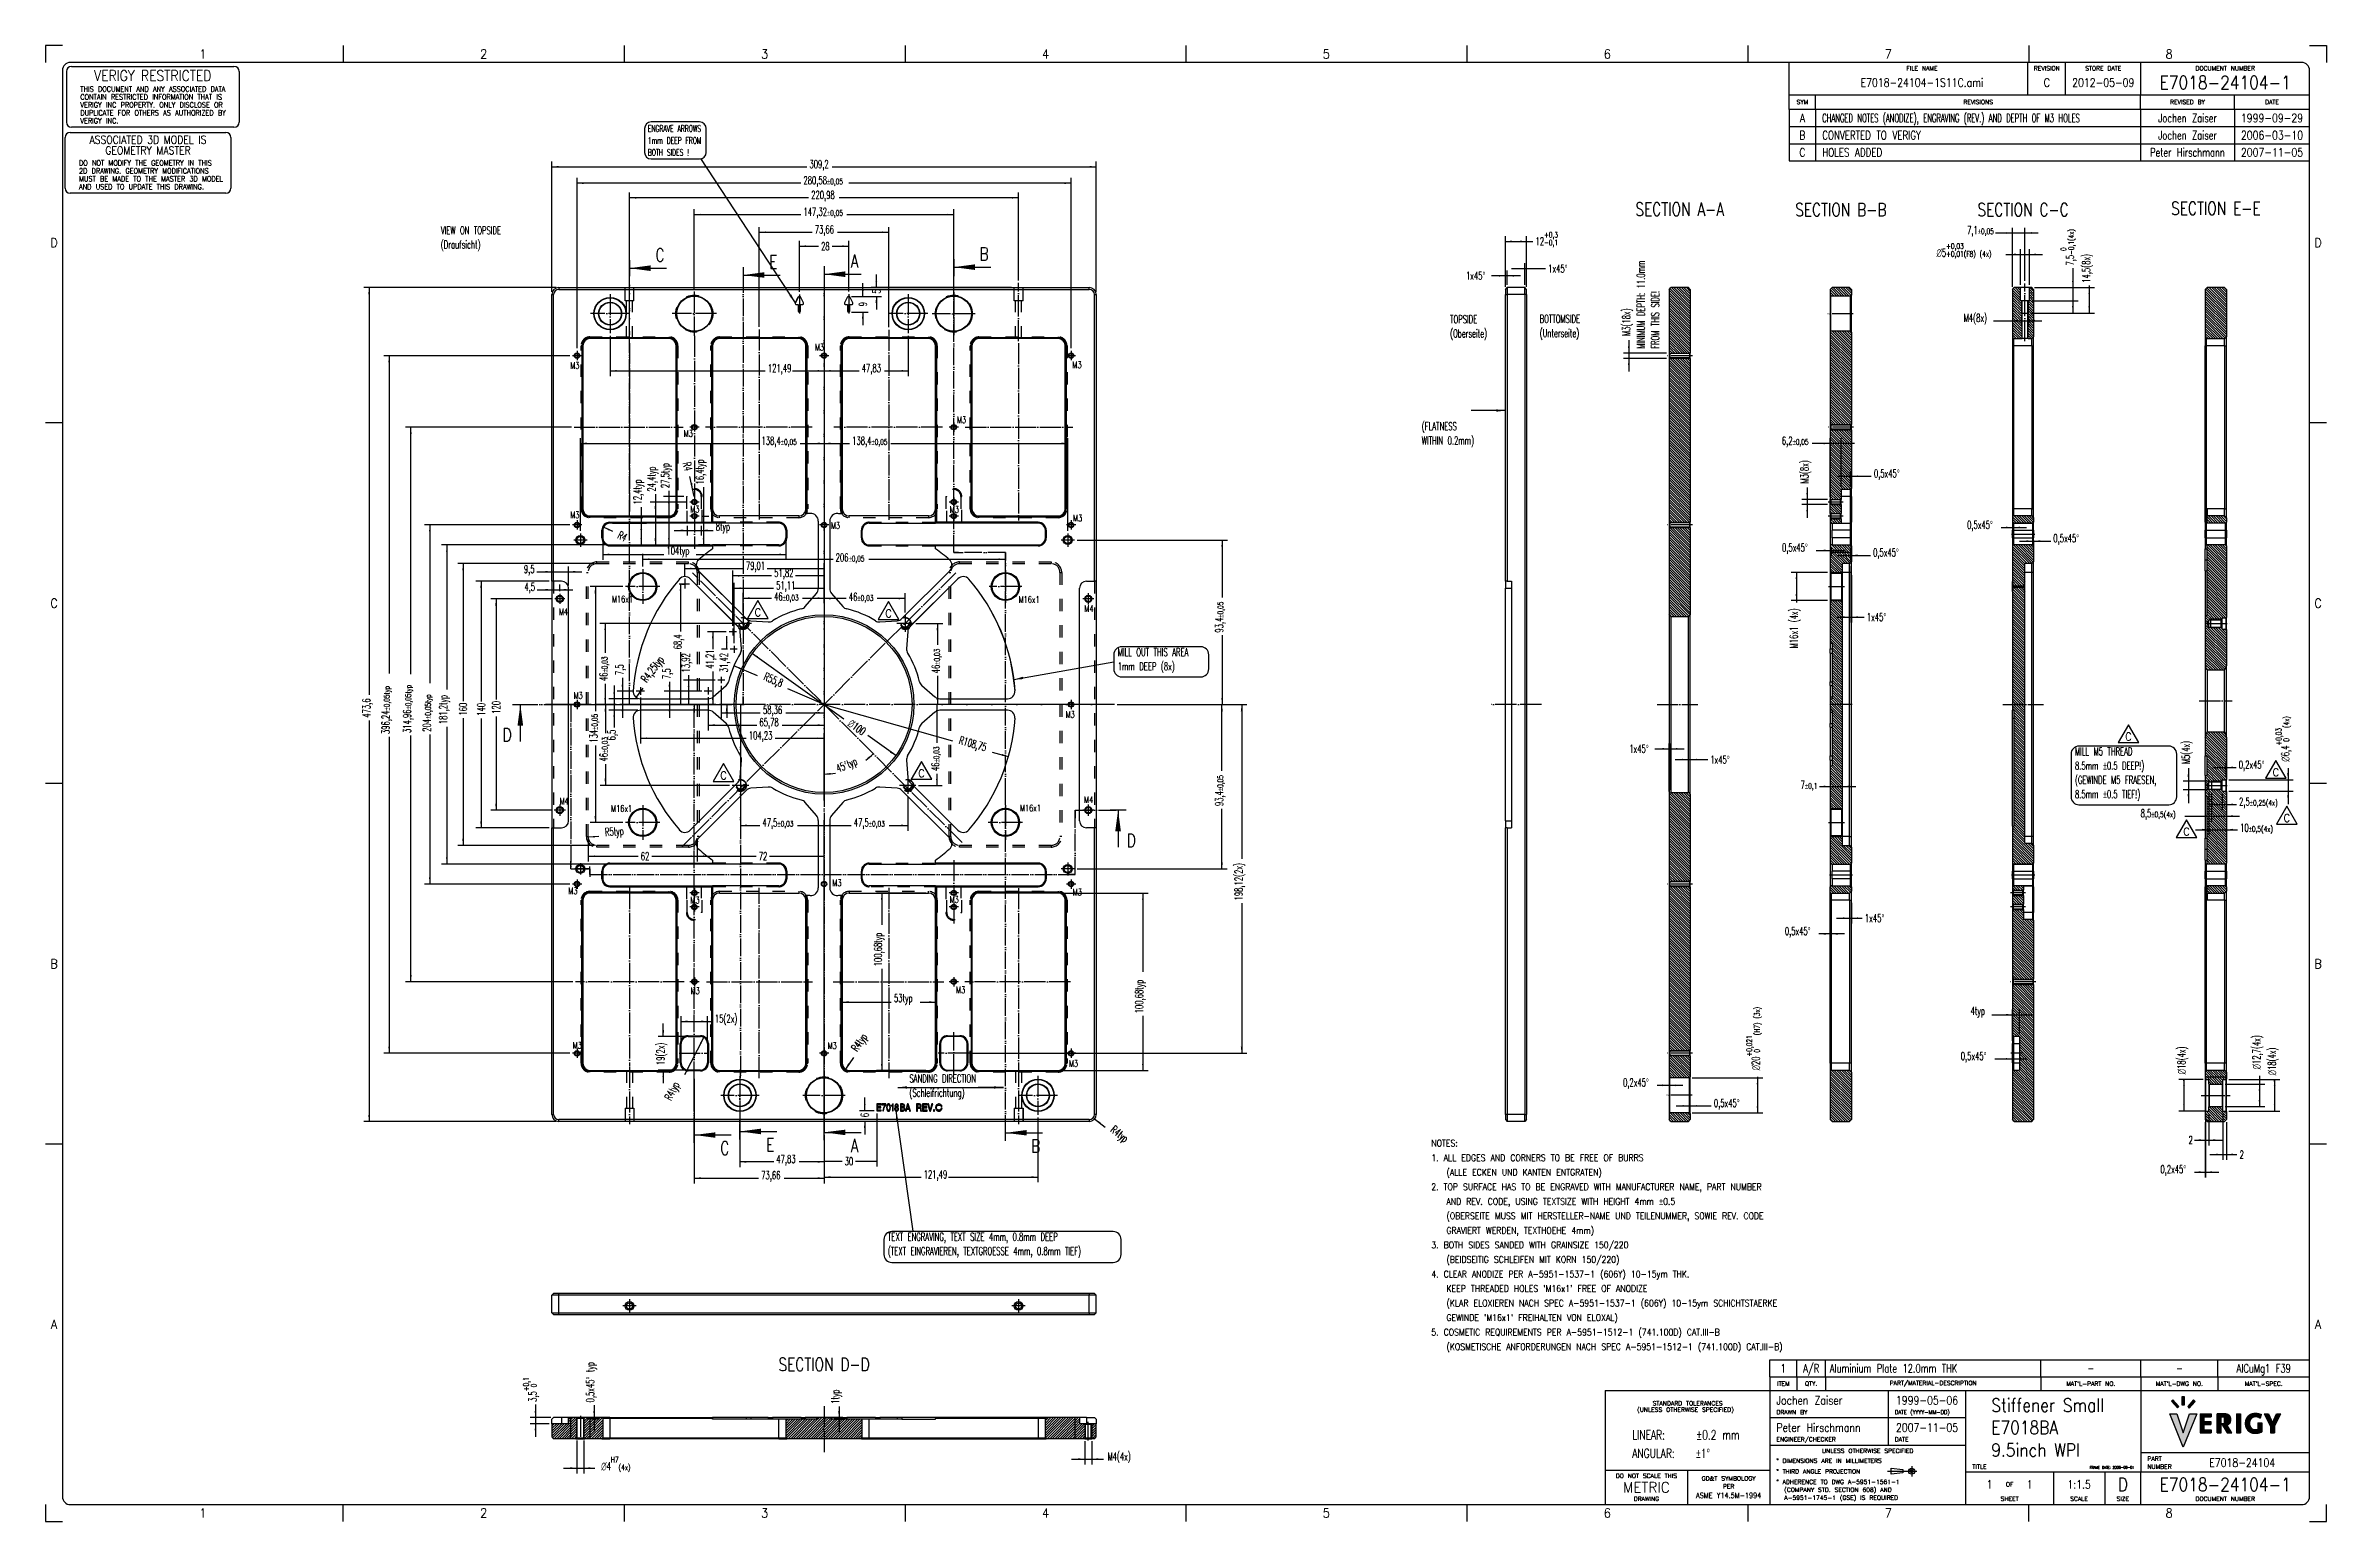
# Model space of a CAD drawing. Header units: inches. Extents: x -429 to 435, y -270 to 288.
import ezdxf

# ---------------------------------------------------------------- set-up
doc = ezdxf.new("R2010")
doc.units = ezdxf.units.IN
for name, pattern in [('DASHED', [15, 7, -8]), ('DOT_CENTER', [14, 12, -1, 0, -1]), ('PHANTOM', [13, 10, -1, 0, -1, 0, -1])]:
    doc.linetypes.add(name, pattern=pattern)
doc.layers.add('1', color=7, linetype='Continuous')
doc.styles.add('CONVERTER_11', font='txt.shx', dxfattribs={"width": 0.9})
doc.styles.add('CONVERTER_12', font='complex.shx', dxfattribs={"width": 0.76})
doc.styles.add('CONVERTER_13', font='txt.shx', dxfattribs={"width": 0.63})
doc.styles.add('CONVERTER_14', font='txt.shx', dxfattribs={"width": 0.54})
doc.styles.add('CONVERTER_15', font='txt.shx', dxfattribs={"width": 0.856})
doc.styles.add('CONVERTER_16', font='txt.shx', dxfattribs={"width": 0.72})
doc.styles.add('CONVERTER_17', font='txt.shx', dxfattribs={"width": 1.035})
doc.styles.add('CONVERTER_18', font='txt.shx', dxfattribs={"width": 0.81})
doc.styles.add('CONVERTER_19', font='txt.shx', dxfattribs={"width": 0.749})
doc.styles.add('CONVERTER_20', font='txt.shx', dxfattribs={"width": 0.5885})
doc.styles.add('CONVERTER_21', font='complex.shx', dxfattribs={"width": 0.855})
doc.styles.add('CONVERTER_22', font='complex.shx', dxfattribs={"width": 0.95})
doc.dimstyles.new('ME10_DIM_10', dxfattribs={"dimtxt": 4.5, "dimasz": 3.75, "dimexe": 3, "dimexo": 1.5, "dimgap": 1.5, "dimtad": 0, "dimdsep": 46, "dimtxsty": 'CONVERTER_13', "dimsah": 1, "dimcen": 0.09, "dimclrd": 3, "dimclre": 3, "dimclrt": 3, "dimadec": 0, "dimazin": 0, "dimtfac": 1, "dimtdec": 4, "dimtix": 1, "dimtmove": 0, "dimatfit": 3, "dimfxl": 1, "dimtolj": 1, "dimtzin": 0, "dimarcsym": 0})
doc.dimstyles.new('ME10_DIM_100', dxfattribs={"dimtxt": 4.5, "dimasz": 3.75, "dimexe": 3, "dimexo": 1.5, "dimgap": 1.5, "dimtad": 0, "dimdsep": 46, "dimtxsty": 'CONVERTER_13', "dimsah": 1, "dimcen": 0.09, "dimclrd": 3, "dimclre": 3, "dimclrt": 3, "dimadec": 0, "dimazin": 0, "dimtol": 1, "dimtp": 0.05, "dimtm": 0.05, "dimtfac": 0.7, "dimtdec": 0, "dimtix": 1, "dimtmove": 0, "dimatfit": 3, "dimfxl": 1, "dimtolj": 1, "dimtzin": 0, "dimarcsym": 0})
doc.dimstyles.new('ME10_DIM_101', dxfattribs={"dimtxt": 4.5, "dimasz": 3.75, "dimexe": 3, "dimexo": 1.5, "dimgap": 1.5, "dimtad": 0, "dimdsep": 46, "dimtxsty": 'CONVERTER_13', "dimsah": 1, "dimcen": 0.09, "dimclrd": 3, "dimclre": 3, "dimclrt": 3, "dimadec": 0, "dimazin": 0, "dimtol": 1, "dimtp": 0.05, "dimtm": 0.05, "dimtfac": 0.7, "dimtdec": 0, "dimtix": 1, "dimtmove": 0, "dimatfit": 3, "dimfxl": 1, "dimtolj": 1, "dimtzin": 0, "dimarcsym": 0})
doc.dimstyles.new('ME10_DIM_102', dxfattribs={"dimtxt": 4.5, "dimasz": 3.75, "dimexe": 3, "dimexo": 1.5, "dimgap": 1.5, "dimtad": 0, "dimdsep": 46, "dimtxsty": 'CONVERTER_13', "dimsah": 1, "dimcen": 0.09, "dimclrd": 3, "dimclre": 3, "dimclrt": 3, "dimadec": 0, "dimazin": 0, "dimtfac": 1, "dimtdec": 4, "dimtix": 1, "dimtmove": 0, "dimatfit": 3, "dimfxl": 1, "dimtolj": 1, "dimtzin": 0, "dimarcsym": 0})
doc.dimstyles.new('ME10_DIM_103', dxfattribs={"dimtxt": 4.5, "dimasz": 3.75, "dimexe": 3, "dimexo": 1.5, "dimgap": 1.5, "dimtad": 0, "dimdsep": 46, "dimtxsty": 'CONVERTER_13', "dimsah": 1, "dimcen": 0.09, "dimclrd": 3, "dimclre": 3, "dimclrt": 3, "dimadec": 0, "dimazin": 0, "dimtol": 1, "dimtp": 0.05, "dimtm": 0.05, "dimtfac": 0.7, "dimtdec": 0, "dimtix": 1, "dimtmove": 0, "dimatfit": 3, "dimfxl": 1, "dimtolj": 1, "dimtzin": 0, "dimarcsym": 0})
doc.dimstyles.new('ME10_DIM_104', dxfattribs={"dimtxt": 4.5, "dimasz": 3.75, "dimexe": 3, "dimexo": 1.5, "dimgap": 1.5, "dimtad": 0, "dimdsep": 46, "dimtxsty": 'CONVERTER_13', "dimsah": 1, "dimcen": 0.09, "dimclrd": 3, "dimclre": 3, "dimclrt": 3, "dimadec": 0, "dimazin": 0, "dimtol": 1, "dimtp": 0.05, "dimtm": 0.05, "dimtfac": 0.7, "dimtdec": 0, "dimtix": 1, "dimtmove": 0, "dimatfit": 3, "dimfxl": 1, "dimtolj": 1, "dimtzin": 0, "dimarcsym": 0})
doc.dimstyles.new('ME10_DIM_105', dxfattribs={"dimtxt": 4.5, "dimasz": 3.75, "dimexe": 3, "dimexo": 1.5, "dimgap": 1.5, "dimtad": 0, "dimdsep": 46, "dimtxsty": 'CONVERTER_13', "dimsah": 1, "dimcen": 0.09, "dimclrd": 3, "dimclre": 3, "dimclrt": 3, "dimadec": 0, "dimazin": 0, "dimtol": 1, "dimtp": 0.05, "dimtm": 0.05, "dimtfac": 0.7, "dimtdec": 0, "dimtix": 1, "dimtmove": 0, "dimatfit": 3, "dimfxl": 1, "dimtolj": 1, "dimtzin": 0, "dimarcsym": 0})
doc.dimstyles.new('ME10_DIM_106', dxfattribs={"dimtxt": 4.5, "dimasz": 3.75, "dimexe": 3, "dimexo": 1.5, "dimgap": 1.5, "dimtad": 0, "dimdsep": 46, "dimtxsty": 'CONVERTER_13', "dimsah": 1, "dimcen": 0.09, "dimclrd": 3, "dimclre": 3, "dimclrt": 3, "dimadec": 0, "dimazin": 0, "dimtfac": 1, "dimtdec": 4, "dimtix": 1, "dimtmove": 0, "dimatfit": 3, "dimfxl": 1, "dimtolj": 1, "dimtzin": 0, "dimarcsym": 0})
doc.dimstyles.new('ME10_DIM_107', dxfattribs={"dimtxt": 4.5, "dimasz": 3.75, "dimexe": 3, "dimexo": 1.5, "dimgap": 1.5, "dimtad": 0, "dimdsep": 46, "dimtxsty": 'CONVERTER_13', "dimsah": 1, "dimcen": 0.09, "dimclrd": 3, "dimclre": 3, "dimclrt": 3, "dimadec": 0, "dimazin": 0, "dimtfac": 1, "dimtdec": 4, "dimtix": 1, "dimtmove": 0, "dimatfit": 3, "dimfxl": 1, "dimtolj": 1, "dimtzin": 0, "dimarcsym": 0})
doc.dimstyles.new('ME10_DIM_108', dxfattribs={"dimtxt": 4.5, "dimasz": 3.75, "dimexe": 3, "dimexo": 1.5, "dimgap": 1.5, "dimtad": 0, "dimdsep": 46, "dimtxsty": 'CONVERTER_13', "dimsah": 1, "dimcen": 0.09, "dimclrd": 3, "dimclre": 3, "dimclrt": 3, "dimadec": 0, "dimazin": 0, "dimtfac": 1, "dimtdec": 4, "dimtix": 1, "dimtmove": 0, "dimatfit": 3, "dimfxl": 1, "dimtolj": 1, "dimtzin": 0, "dimarcsym": 0})
doc.dimstyles.new('ME10_DIM_109', dxfattribs={"dimtxt": 4.5, "dimasz": 3.75, "dimexe": 3, "dimexo": 1.5, "dimgap": 1.5, "dimtad": 0, "dimdsep": 46, "dimtxsty": 'CONVERTER_13', "dimsah": 1, "dimcen": 0.09, "dimclrd": 3, "dimclre": 3, "dimclrt": 3, "dimadec": 0, "dimazin": 0, "dimtfac": 1, "dimtdec": 4, "dimtix": 1, "dimtmove": 0, "dimatfit": 3, "dimfxl": 1, "dimtolj": 1, "dimtzin": 0, "dimarcsym": 0})
doc.dimstyles.new('ME10_DIM_11', dxfattribs={"dimtxt": 4.5, "dimasz": 3.75, "dimexe": 3, "dimexo": 1.5, "dimgap": 1.5, "dimtad": 0, "dimdsep": 46, "dimtxsty": 'CONVERTER_13', "dimsah": 1, "dimcen": 0.09, "dimclrd": 3, "dimclre": 3, "dimclrt": 3, "dimadec": 0, "dimazin": 0, "dimtfac": 1, "dimtdec": 4, "dimtix": 1, "dimtmove": 0, "dimatfit": 3, "dimfxl": 1, "dimtolj": 1, "dimtzin": 0, "dimarcsym": 0})
doc.dimstyles.new('ME10_DIM_110', dxfattribs={"dimtxt": 4.5, "dimasz": 3.75, "dimexe": 3, "dimexo": 1.5, "dimgap": 1.5, "dimtad": 0, "dimdsep": 46, "dimtxsty": 'CONVERTER_13', "dimsah": 1, "dimcen": 0.09, "dimclrd": 3, "dimclre": 3, "dimclrt": 3, "dimadec": 0, "dimazin": 0, "dimtfac": 1, "dimtdec": 4, "dimtix": 1, "dimtmove": 0, "dimatfit": 3, "dimfxl": 1, "dimtolj": 1, "dimtzin": 0, "dimarcsym": 0})
doc.dimstyles.new('ME10_DIM_111', dxfattribs={"dimtxt": 4.5, "dimasz": 3.75, "dimexe": 3, "dimexo": 1.5, "dimgap": 1.5, "dimtad": 0, "dimdsep": 46, "dimtxsty": 'CONVERTER_13', "dimsah": 1, "dimcen": 0.09, "dimclrd": 3, "dimclre": 3, "dimclrt": 3, "dimadec": 0, "dimazin": 0, "dimtfac": 1, "dimtdec": 4, "dimtix": 1, "dimtmove": 0, "dimatfit": 3, "dimfxl": 1, "dimtolj": 1, "dimtzin": 0, "dimarcsym": 0})
doc.dimstyles.new('ME10_DIM_112', dxfattribs={"dimtxt": 4.5, "dimasz": 3.75, "dimexe": 3, "dimexo": 1.5, "dimgap": 1.5, "dimtad": 0, "dimdsep": 46, "dimtxsty": 'CONVERTER_13', "dimsah": 1, "dimcen": 0.09, "dimclrd": 3, "dimclre": 3, "dimclrt": 3, "dimadec": 0, "dimazin": 0, "dimtfac": 1, "dimtdec": 4, "dimtix": 1, "dimtmove": 0, "dimatfit": 3, "dimfxl": 1, "dimtolj": 1, "dimtzin": 0, "dimarcsym": 0})
doc.dimstyles.new('ME10_DIM_113', dxfattribs={"dimtxt": 4.5, "dimasz": 3.75, "dimexe": 3, "dimexo": 1.5, "dimgap": 1.5, "dimtad": 0, "dimdsep": 46, "dimtxsty": 'CONVERTER_13', "dimsah": 1, "dimcen": 0.09, "dimclrd": 3, "dimclre": 3, "dimclrt": 3, "dimadec": 0, "dimazin": 0, "dimtfac": 1, "dimtdec": 4, "dimtix": 1, "dimtmove": 0, "dimatfit": 3, "dimfxl": 1, "dimtolj": 1, "dimtzin": 0, "dimarcsym": 0})
doc.dimstyles.new('ME10_DIM_114', dxfattribs={"dimtxt": 4.5, "dimasz": 3.75, "dimexe": 3, "dimexo": 1.5, "dimgap": 1.5, "dimtad": 0, "dimdsep": 46, "dimtxsty": 'CONVERTER_13', "dimsah": 1, "dimcen": 0.09, "dimclrd": 3, "dimclre": 3, "dimclrt": 3, "dimadec": 0, "dimazin": 0, "dimtfac": 1, "dimtdec": 4, "dimtix": 1, "dimtmove": 0, "dimatfit": 3, "dimfxl": 1, "dimtolj": 1, "dimtzin": 0, "dimarcsym": 0})
doc.dimstyles.new('ME10_DIM_115', dxfattribs={"dimtxt": 4.5, "dimasz": 3.75, "dimexe": 3, "dimexo": 1.5, "dimgap": 1.5, "dimtad": 0, "dimdsep": 46, "dimtxsty": 'CONVERTER_13', "dimsah": 1, "dimcen": 0.09, "dimclrd": 3, "dimclre": 3, "dimclrt": 3, "dimadec": 0, "dimazin": 0, "dimtfac": 1, "dimtdec": 4, "dimtix": 1, "dimtmove": 0, "dimatfit": 3, "dimfxl": 1, "dimtolj": 1, "dimtzin": 0, "dimarcsym": 0})
doc.dimstyles.new('ME10_DIM_116', dxfattribs={"dimtxt": 4.5, "dimasz": 3.75, "dimexe": 3, "dimexo": 1.5, "dimgap": 1.5, "dimtad": 0, "dimdsep": 46, "dimtxsty": 'CONVERTER_13', "dimsah": 1, "dimcen": 0.09, "dimse1": 1, "dimse2": 1, "dimclrd": 3, "dimclre": 3, "dimclrt": 3, "dimadec": 0, "dimazin": 0, "dimtfac": 1, "dimtdec": 4, "dimtix": 1, "dimtmove": 0, "dimatfit": 3, "dimfxl": 1, "dimtolj": 1, "dimtzin": 0, "dimarcsym": 0})
doc.dimstyles.new('ME10_DIM_118', dxfattribs={"dimtxt": 4.5, "dimasz": 3.75, "dimexe": 3, "dimexo": 1.5, "dimgap": 1.5, "dimtad": 0, "dimdsep": 46, "dimtxsty": 'CONVERTER_13', "dimsah": 1, "dimcen": 0.09, "dimclrd": 3, "dimclre": 3, "dimclrt": 3, "dimadec": 0, "dimazin": 0, "dimtol": 1, "dimtp": 0.3, "dimtm": 0.1, "dimtfac": 0.7, "dimtdec": 0, "dimtix": 1, "dimtmove": 0, "dimatfit": 3, "dimfxl": 1, "dimtolj": 1, "dimtzin": 0, "dimarcsym": 0})
doc.dimstyles.new('ME10_DIM_119', dxfattribs={"dimtxt": 4.5, "dimasz": 3.75, "dimexe": 3, "dimexo": 1.5, "dimgap": 1.5, "dimtad": 0, "dimdsep": 46, "dimtxsty": 'CONVERTER_13', "dimsah": 1, "dimcen": 0.09, "dimclrd": 3, "dimclre": 3, "dimclrt": 3, "dimadec": 0, "dimazin": 0, "dimtfac": 1, "dimtdec": 4, "dimtix": 1, "dimtmove": 0, "dimatfit": 3, "dimfxl": 1, "dimtolj": 1, "dimtzin": 0, "dimarcsym": 0})
doc.dimstyles.new('ME10_DIM_12', dxfattribs={"dimtxt": 4.5, "dimasz": 3.75, "dimexe": 3, "dimexo": 1.5, "dimgap": 1.5, "dimtad": 0, "dimdsep": 46, "dimtxsty": 'CONVERTER_13', "dimsah": 1, "dimcen": 0.09, "dimclrd": 3, "dimclre": 3, "dimclrt": 3, "dimadec": 0, "dimazin": 0, "dimtfac": 1, "dimtdec": 4, "dimtix": 1, "dimtmove": 0, "dimatfit": 3, "dimfxl": 1, "dimtolj": 1, "dimtzin": 0, "dimarcsym": 0})
doc.dimstyles.new('ME10_DIM_120', dxfattribs={"dimtxt": 4.5, "dimasz": 3.75, "dimexe": 3, "dimexo": 1.5, "dimgap": 1.5, "dimtad": 0, "dimdsep": 46, "dimtxsty": 'CONVERTER_13', "dimsah": 1, "dimcen": 0.09, "dimclrd": 3, "dimclre": 3, "dimclrt": 3, "dimadec": 0, "dimazin": 0, "dimtfac": 1, "dimtdec": 4, "dimtix": 1, "dimtmove": 0, "dimatfit": 3, "dimfxl": 1, "dimtolj": 1, "dimtzin": 0, "dimarcsym": 0})
doc.dimstyles.new('ME10_DIM_13', dxfattribs={"dimtxt": 4.5, "dimasz": 3.75, "dimexe": 3, "dimexo": 1.5, "dimgap": 1.5, "dimtad": 0, "dimdsep": 46, "dimtxsty": 'CONVERTER_13', "dimsah": 1, "dimcen": 0.09, "dimclrd": 3, "dimclre": 3, "dimclrt": 3, "dimadec": 0, "dimazin": 0, "dimtfac": 1, "dimtdec": 4, "dimtix": 1, "dimtmove": 0, "dimatfit": 3, "dimfxl": 1, "dimtolj": 1, "dimtzin": 0, "dimarcsym": 0})
doc.dimstyles.new('ME10_DIM_14', dxfattribs={"dimtxt": 4.5, "dimasz": 3.75, "dimexe": 3, "dimexo": 1.5, "dimgap": 1.5, "dimtad": 0, "dimdsep": 46, "dimtxsty": 'CONVERTER_13', "dimsah": 1, "dimcen": 0.09, "dimclrd": 3, "dimclre": 3, "dimclrt": 3, "dimadec": 0, "dimazin": 0, "dimtfac": 1, "dimtdec": 4, "dimtix": 1, "dimtmove": 0, "dimatfit": 3, "dimfxl": 1, "dimtolj": 1, "dimtzin": 0, "dimarcsym": 0})
doc.dimstyles.new('ME10_DIM_15', dxfattribs={"dimtxt": 4.5, "dimasz": 3.75, "dimexe": 3, "dimexo": 1.5, "dimgap": 1.5, "dimtad": 0, "dimdsep": 46, "dimtxsty": 'CONVERTER_13', "dimsah": 1, "dimcen": 0.09, "dimclrd": 3, "dimclre": 3, "dimclrt": 3, "dimadec": 0, "dimazin": 0, "dimtfac": 1, "dimtdec": 4, "dimtix": 1, "dimtmove": 0, "dimatfit": 3, "dimfxl": 1, "dimtolj": 1, "dimtzin": 0, "dimarcsym": 0})
doc.dimstyles.new('ME10_DIM_16', dxfattribs={"dimtxt": 4.5, "dimasz": 3.75, "dimexe": 3, "dimexo": 1.5, "dimgap": 1.5, "dimtad": 0, "dimdsep": 46, "dimtxsty": 'CONVERTER_13', "dimsah": 1, "dimcen": 0.09, "dimclrd": 3, "dimclre": 3, "dimclrt": 3, "dimadec": 0, "dimazin": 0, "dimtfac": 1, "dimtdec": 4, "dimtix": 1, "dimtmove": 0, "dimatfit": 3, "dimfxl": 1, "dimtolj": 1, "dimtzin": 0, "dimarcsym": 0})
doc.dimstyles.new('ME10_DIM_17', dxfattribs={"dimtxt": 4.5, "dimasz": 3.75, "dimexe": 3, "dimexo": 1.5, "dimgap": 1.5, "dimtad": 0, "dimdsep": 46, "dimtxsty": 'CONVERTER_13', "dimsah": 1, "dimcen": 0.09, "dimclrd": 3, "dimclre": 3, "dimclrt": 3, "dimadec": 0, "dimazin": 0, "dimtol": 1, "dimtp": 0.5, "dimtm": 0.5, "dimtfac": 0.7, "dimtdec": 0, "dimtix": 1, "dimtmove": 0, "dimatfit": 3, "dimfxl": 1, "dimtolj": 1, "dimtzin": 0, "dimarcsym": 0})
doc.dimstyles.new('ME10_DIM_18', dxfattribs={"dimtxt": 4.5, "dimasz": 3.75, "dimexe": 3, "dimexo": 1.5, "dimgap": 1.5, "dimtad": 0, "dimdsep": 46, "dimtxsty": 'CONVERTER_13', "dimsah": 1, "dimcen": 0.09, "dimclrd": 3, "dimclre": 3, "dimclrt": 3, "dimadec": 0, "dimazin": 0, "dimtol": 1, "dimtp": 0.25, "dimtm": 0.25, "dimtfac": 0.7, "dimtdec": 0, "dimtix": 1, "dimtmove": 0, "dimatfit": 3, "dimfxl": 1, "dimtolj": 1, "dimtzin": 0, "dimarcsym": 0})
doc.dimstyles.new('ME10_DIM_19', dxfattribs={"dimtxt": 4.5, "dimasz": 3.75, "dimexe": 3, "dimexo": 1.5, "dimgap": 1.5, "dimtad": 0, "dimdsep": 46, "dimtxsty": 'CONVERTER_13', "dimsah": 1, "dimcen": 0.09, "dimclrd": 3, "dimclre": 3, "dimclrt": 3, "dimadec": 0, "dimazin": 0, "dimtfac": 1, "dimtdec": 4, "dimtix": 1, "dimtmove": 0, "dimatfit": 3, "dimfxl": 1, "dimtolj": 1, "dimtzin": 0, "dimarcsym": 0})
doc.dimstyles.new('ME10_DIM_20', dxfattribs={"dimtxt": 4.5, "dimasz": 3.75, "dimexe": 3, "dimexo": 1.5, "dimgap": 1.5, "dimtad": 0, "dimdsep": 46, "dimtxsty": 'CONVERTER_13', "dimsah": 1, "dimcen": 0.09, "dimclrd": 3, "dimclre": 3, "dimclrt": 3, "dimadec": 0, "dimazin": 0, "dimtol": 1, "dimtp": 0.03, "dimtfac": 0.7, "dimtdec": 0, "dimtix": 1, "dimtmove": 0, "dimatfit": 3, "dimfxl": 1, "dimtolj": 1, "dimtzin": 0, "dimarcsym": 0})
doc.dimstyles.new('ME10_DIM_21', dxfattribs={"dimtxt": 4.5, "dimasz": 3.75, "dimexe": 3, "dimexo": 1.5, "dimgap": 1.5, "dimtad": 0, "dimdsep": 46, "dimtxsty": 'CONVERTER_13', "dimsah": 1, "dimcen": 0.09, "dimclrd": 3, "dimclre": 3, "dimclrt": 3, "dimadec": 0, "dimazin": 0, "dimtol": 1, "dimtp": 0.5, "dimtm": 0.5, "dimtfac": 0.7, "dimtdec": 0, "dimtix": 1, "dimtmove": 0, "dimatfit": 3, "dimfxl": 1, "dimtolj": 1, "dimtzin": 0, "dimarcsym": 0})
doc.dimstyles.new('ME10_DIM_22', dxfattribs={"dimtxt": 4.5, "dimasz": 3.75, "dimexe": 3, "dimexo": 1.5, "dimgap": 1.5, "dimtad": 0, "dimdsep": 46, "dimtxsty": 'CONVERTER_13', "dimsah": 1, "dimcen": 0.09, "dimclrd": 3, "dimclre": 3, "dimclrt": 3, "dimadec": 0, "dimazin": 0, "dimtfac": 1, "dimtdec": 4, "dimtix": 1, "dimtmove": 0, "dimatfit": 3, "dimfxl": 1, "dimtolj": 1, "dimtzin": 0, "dimarcsym": 0})
doc.dimstyles.new('ME10_DIM_23', dxfattribs={"dimtxt": 4.5, "dimasz": 3.75, "dimexe": 3, "dimexo": 1.5, "dimgap": 1.5, "dimtad": 0, "dimdsep": 46, "dimtxsty": 'CONVERTER_13', "dimsah": 1, "dimcen": 0.09, "dimclrd": 3, "dimclre": 3, "dimclrt": 3, "dimadec": 0, "dimazin": 0, "dimtfac": 1, "dimtdec": 4, "dimtix": 1, "dimtmove": 0, "dimatfit": 3, "dimfxl": 1, "dimtolj": 1, "dimtzin": 0, "dimarcsym": 0})
doc.dimstyles.new('ME10_DIM_24', dxfattribs={"dimtxt": 4.5, "dimasz": 3.75, "dimexe": 3, "dimexo": 1.5, "dimgap": 1.5, "dimtad": 0, "dimdsep": 46, "dimtxsty": 'CONVERTER_13', "dimsah": 1, "dimcen": 0.09, "dimclrd": 3, "dimclre": 3, "dimclrt": 3, "dimadec": 0, "dimazin": 0, "dimtol": 1, "dimtp": 7, "dimtfac": 0.7, "dimtdec": 0, "dimtix": 1, "dimtmove": 0, "dimatfit": 3, "dimfxl": 1, "dimtolj": 1, "dimtzin": 0, "dimarcsym": 0})
doc.dimstyles.new('ME10_DIM_25', dxfattribs={"dimtxt": 4.5, "dimasz": 3.75, "dimexe": 3, "dimexo": 1.5, "dimgap": 1.5, "dimtad": 0, "dimdsep": 46, "dimtxsty": 'CONVERTER_13', "dimsah": 1, "dimcen": 0.09, "dimclrd": 3, "dimclre": 3, "dimclrt": 3, "dimadec": 0, "dimazin": 0, "dimtol": 1, "dimtp": 0.1, "dimtfac": 0.7, "dimtdec": 0, "dimtix": 1, "dimtmove": 0, "dimatfit": 3, "dimfxl": 1, "dimtolj": 1, "dimtzin": 0, "dimarcsym": 0})
doc.dimstyles.new('ME10_DIM_26', dxfattribs={"dimtxt": 4.5, "dimasz": 3.75, "dimexe": 3, "dimexo": 1.5, "dimgap": 1.5, "dimtad": 0, "dimdsep": 46, "dimtxsty": 'CONVERTER_13', "dimsah": 1, "dimcen": 0.09, "dimclrd": 3, "dimclre": 3, "dimclrt": 3, "dimadec": 0, "dimazin": 0, "dimtfac": 1, "dimtdec": 4, "dimtix": 1, "dimtmove": 0, "dimatfit": 3, "dimfxl": 1, "dimtolj": 1, "dimtzin": 0, "dimarcsym": 0})
doc.dimstyles.new('ME10_DIM_27', dxfattribs={"dimtxt": 4.5, "dimasz": 3.75, "dimexe": 3, "dimexo": 1.5, "dimgap": 1.5, "dimtad": 0, "dimdsep": 46, "dimtxsty": 'CONVERTER_13', "dimsah": 1, "dimcen": 0.09, "dimclrd": 3, "dimclre": 3, "dimclrt": 3, "dimadec": 0, "dimazin": 0, "dimtfac": 1, "dimtdec": 4, "dimtix": 1, "dimtmove": 0, "dimatfit": 3, "dimfxl": 1, "dimtolj": 1, "dimtzin": 0, "dimarcsym": 0})
doc.dimstyles.new('ME10_DIM_28', dxfattribs={"dimtxt": 4.5, "dimasz": 3.75, "dimexe": 3, "dimexo": 1.5, "dimgap": 1.5, "dimtad": 0, "dimdsep": 46, "dimtxsty": 'CONVERTER_13', "dimsah": 1, "dimcen": 0.09, "dimclrd": 3, "dimclre": 3, "dimclrt": 3, "dimadec": 0, "dimazin": 0, "dimtfac": 1, "dimtdec": 4, "dimtix": 1, "dimtmove": 0, "dimatfit": 3, "dimfxl": 1, "dimtolj": 1, "dimtzin": 0, "dimarcsym": 0})
doc.dimstyles.new('ME10_DIM_29', dxfattribs={"dimtxt": 4.5, "dimasz": 3.75, "dimexe": 3, "dimexo": 1.5, "dimgap": 1.5, "dimtad": 0, "dimdsep": 46, "dimtxsty": 'CONVERTER_13', "dimsah": 1, "dimcen": 0.09, "dimclrd": 3, "dimclre": 3, "dimclrt": 3, "dimadec": 0, "dimazin": 0, "dimtol": 1, "dimtm": 0.1, "dimtfac": 0.7, "dimtdec": 0, "dimtix": 1, "dimtmove": 0, "dimatfit": 3, "dimfxl": 1, "dimtolj": 1, "dimtzin": 0, "dimarcsym": 0})
doc.dimstyles.new('ME10_DIM_30', dxfattribs={"dimtxt": 4.5, "dimasz": 3.75, "dimexe": 3, "dimexo": 1.5, "dimgap": 1.5, "dimtad": 0, "dimdsep": 46, "dimtxsty": 'CONVERTER_13', "dimsah": 1, "dimcen": 0.09, "dimclrd": 3, "dimclre": 3, "dimclrt": 3, "dimadec": 0, "dimazin": 0, "dimtol": 1, "dimtp": 0.03, "dimtm": -0.01, "dimtfac": 0.7, "dimtdec": 0, "dimtix": 1, "dimtmove": 0, "dimatfit": 3, "dimfxl": 1, "dimtolj": 1, "dimtzin": 0, "dimarcsym": 0})
doc.dimstyles.new('ME10_DIM_31', dxfattribs={"dimtxt": 4.5, "dimasz": 3.75, "dimexe": 3, "dimexo": 1.5, "dimgap": 1.5, "dimtad": 0, "dimdsep": 46, "dimtxsty": 'CONVERTER_13', "dimsah": 1, "dimcen": 0.09, "dimclrd": 3, "dimclre": 3, "dimclrt": 3, "dimadec": 0, "dimazin": 0, "dimtol": 1, "dimtp": 0.05, "dimtm": 0.05, "dimtfac": 0.7, "dimtdec": 0, "dimtix": 1, "dimtmove": 0, "dimatfit": 3, "dimfxl": 1, "dimtolj": 1, "dimtzin": 0, "dimarcsym": 0})
doc.dimstyles.new('ME10_DIM_32', dxfattribs={"dimtxt": 4.5, "dimasz": 3.75, "dimexe": 3, "dimexo": 1.5, "dimgap": 1.5, "dimtad": 0, "dimdsep": 46, "dimtxsty": 'CONVERTER_13', "dimsah": 1, "dimcen": 0.09, "dimclrd": 3, "dimclre": 3, "dimclrt": 3, "dimadec": 0, "dimazin": 0, "dimtfac": 1, "dimtdec": 4, "dimtix": 1, "dimtmove": 0, "dimatfit": 3, "dimfxl": 1, "dimtolj": 1, "dimtzin": 0, "dimarcsym": 0})
doc.dimstyles.new('ME10_DIM_33', dxfattribs={"dimtxt": 4.5, "dimasz": 3.75, "dimexe": 3, "dimexo": 1.5, "dimgap": 1.5, "dimtad": 0, "dimdsep": 46, "dimtxsty": 'CONVERTER_13', "dimsah": 1, "dimcen": 0.09, "dimclrd": 3, "dimclre": 3, "dimclrt": 3, "dimadec": 0, "dimazin": 0, "dimtfac": 1, "dimtdec": 4, "dimtix": 1, "dimtmove": 0, "dimatfit": 3, "dimfxl": 1, "dimtolj": 1, "dimtzin": 0, "dimarcsym": 0})
doc.dimstyles.new('ME10_DIM_34', dxfattribs={"dimtxt": 4.5, "dimasz": 3.75, "dimexe": 3, "dimexo": 1.5, "dimgap": 1.5, "dimtad": 0, "dimdsep": 46, "dimtxsty": 'CONVERTER_13', "dimsah": 1, "dimcen": 0.09, "dimclrd": 3, "dimclre": 3, "dimclrt": 3, "dimadec": 0, "dimazin": 0, "dimtfac": 1, "dimtdec": 4, "dimtix": 1, "dimtmove": 0, "dimatfit": 3, "dimfxl": 1, "dimtolj": 1, "dimtzin": 0, "dimarcsym": 0})
doc.dimstyles.new('ME10_DIM_35', dxfattribs={"dimtxt": 4.5, "dimasz": 3.75, "dimexe": 3, "dimexo": 1.5, "dimgap": 1.5, "dimtad": 0, "dimdsep": 46, "dimtxsty": 'CONVERTER_13', "dimsah": 1, "dimcen": 0.09, "dimclrd": 3, "dimclre": 3, "dimclrt": 3, "dimadec": 0, "dimazin": 0, "dimtfac": 1, "dimtdec": 4, "dimtix": 1, "dimtmove": 0, "dimatfit": 3, "dimfxl": 1, "dimtolj": 1, "dimtzin": 0, "dimarcsym": 0})
doc.dimstyles.new('ME10_DIM_36', dxfattribs={"dimtxt": 4.5, "dimasz": 3.75, "dimexe": 3, "dimexo": 1.5, "dimgap": 1.5, "dimtad": 0, "dimdsep": 46, "dimtxsty": 'CONVERTER_13', "dimsah": 1, "dimcen": 0.09, "dimclrd": 3, "dimclre": 3, "dimclrt": 3, "dimadec": 0, "dimazin": 0, "dimtol": 1, "dimtp": 0.05, "dimtm": 0.05, "dimtfac": 0.7, "dimtdec": 0, "dimtix": 1, "dimtmove": 0, "dimatfit": 3, "dimfxl": 1, "dimtolj": 1, "dimtzin": 0, "dimarcsym": 0})
doc.dimstyles.new('ME10_DIM_37', dxfattribs={"dimtxt": 4.5, "dimasz": 3.75, "dimexe": 3, "dimexo": 1.5, "dimgap": 1.5, "dimtad": 0, "dimdsep": 46, "dimtxsty": 'CONVERTER_13', "dimsah": 1, "dimcen": 0.09, "dimclrd": 3, "dimclre": 3, "dimclrt": 3, "dimadec": 0, "dimazin": 0, "dimtfac": 1, "dimtdec": 4, "dimtix": 1, "dimtmove": 0, "dimatfit": 3, "dimfxl": 1, "dimtolj": 1, "dimtzin": 0, "dimarcsym": 0})
doc.dimstyles.new('ME10_DIM_38', dxfattribs={"dimtxt": 4.5, "dimasz": 3.75, "dimexe": 3, "dimexo": 1.5, "dimgap": 1.5, "dimtad": 0, "dimdsep": 46, "dimtxsty": 'CONVERTER_13', "dimsah": 1, "dimcen": 0.09, "dimclrd": 3, "dimclre": 3, "dimclrt": 3, "dimadec": 0, "dimazin": 0, "dimtfac": 1, "dimtdec": 4, "dimtix": 1, "dimtmove": 0, "dimatfit": 3, "dimfxl": 1, "dimtolj": 1, "dimtzin": 0, "dimarcsym": 0})
doc.dimstyles.new('ME10_DIM_39', dxfattribs={"dimtxt": 4.5, "dimasz": 3.75, "dimexe": 3, "dimexo": 1.5, "dimgap": 1.5, "dimtad": 0, "dimdsep": 46, "dimtxsty": 'CONVERTER_13', "dimsah": 1, "dimcen": 0.09, "dimclrd": 3, "dimclre": 3, "dimclrt": 3, "dimadec": 0, "dimazin": 0, "dimtfac": 1, "dimtdec": 4, "dimtix": 1, "dimtmove": 0, "dimatfit": 3, "dimfxl": 1, "dimtolj": 1, "dimtzin": 0, "dimarcsym": 0})
doc.dimstyles.new('ME10_DIM_40', dxfattribs={"dimtxt": 4.5, "dimasz": 3.75, "dimexe": 3, "dimexo": 1.5, "dimgap": 1.5, "dimtad": 0, "dimdsep": 46, "dimtxsty": 'CONVERTER_13', "dimsah": 1, "dimcen": 0.09, "dimclrd": 3, "dimclre": 3, "dimclrt": 3, "dimadec": 0, "dimazin": 0, "dimtfac": 1, "dimtdec": 4, "dimtix": 1, "dimtmove": 0, "dimatfit": 3, "dimfxl": 1, "dimtolj": 1, "dimtzin": 0, "dimarcsym": 0})
doc.dimstyles.new('ME10_DIM_41', dxfattribs={"dimtxt": 4.5, "dimasz": 3.75, "dimexe": 3, "dimexo": 1.5, "dimgap": 1.5, "dimtad": 0, "dimdsep": 46, "dimtxsty": 'CONVERTER_13', "dimsah": 1, "dimcen": 0.09, "dimclrd": 3, "dimclre": 3, "dimclrt": 3, "dimadec": 0, "dimazin": 0, "dimtfac": 1, "dimtdec": 4, "dimtix": 1, "dimtmove": 0, "dimatfit": 3, "dimfxl": 1, "dimtolj": 1, "dimtzin": 0, "dimarcsym": 0})
doc.dimstyles.new('ME10_DIM_42', dxfattribs={"dimtxt": 4.5, "dimasz": 3.75, "dimexe": 3, "dimexo": 1.5, "dimgap": 1.5, "dimtad": 0, "dimdsep": 46, "dimtxsty": 'CONVERTER_13', "dimsah": 1, "dimcen": 0.09, "dimclrd": 3, "dimclre": 3, "dimclrt": 3, "dimadec": 0, "dimazin": 0, "dimtfac": 1, "dimtdec": 4, "dimtix": 1, "dimtmove": 0, "dimatfit": 3, "dimfxl": 1, "dimtolj": 1, "dimtzin": 0, "dimarcsym": 0})
doc.dimstyles.new('ME10_DIM_43', dxfattribs={"dimtxt": 4.5, "dimasz": 3.75, "dimexe": 3, "dimexo": 1.5, "dimgap": 1.5, "dimtad": 0, "dimdsep": 46, "dimtxsty": 'CONVERTER_13', "dimsah": 1, "dimcen": 0.09, "dimclrd": 3, "dimclre": 3, "dimclrt": 3, "dimadec": 0, "dimazin": 0, "dimtfac": 1, "dimtdec": 4, "dimtix": 1, "dimtmove": 0, "dimatfit": 3, "dimfxl": 1, "dimtolj": 1, "dimtzin": 0, "dimarcsym": 0})
doc.dimstyles.new('ME10_DIM_44', dxfattribs={"dimtxt": 4.5, "dimasz": 3.75, "dimexe": 3, "dimexo": 1.5, "dimgap": 1.5, "dimtad": 0, "dimdsep": 46, "dimtxsty": 'CONVERTER_13', "dimsah": 1, "dimcen": 0.09, "dimclrd": 3, "dimclre": 3, "dimclrt": 3, "dimadec": 0, "dimazin": 0, "dimtfac": 1, "dimtdec": 4, "dimtix": 1, "dimtmove": 0, "dimatfit": 3, "dimfxl": 1, "dimtolj": 1, "dimtzin": 0, "dimarcsym": 0})
doc.dimstyles.new('ME10_DIM_45', dxfattribs={"dimtxt": 4.5, "dimasz": 3.75, "dimexe": 3, "dimexo": 1.5, "dimgap": 1.5, "dimtad": 0, "dimdsep": 46, "dimtxsty": 'CONVERTER_13', "dimsah": 1, "dimcen": 0.09, "dimclrd": 3, "dimclre": 3, "dimclrt": 3, "dimadec": 0, "dimazin": 0, "dimtol": 1, "dimtp": 0.1, "dimtm": 0.1, "dimtfac": 0.7, "dimtdec": 0, "dimtix": 1, "dimtmove": 0, "dimatfit": 3, "dimfxl": 1, "dimtolj": 1, "dimtzin": 0, "dimarcsym": 0})
doc.dimstyles.new('ME10_DIM_46', dxfattribs={"dimtxt": 4.5, "dimasz": 3.75, "dimexe": 3, "dimexo": 1.5, "dimgap": 1.5, "dimtad": 0, "dimdsep": 46, "dimtxsty": 'CONVERTER_13', "dimsah": 1, "dimcen": 0.09, "dimclrd": 3, "dimclre": 3, "dimclrt": 3, "dimadec": 0, "dimazin": 0, "dimtfac": 1, "dimtdec": 4, "dimtix": 1, "dimtmove": 0, "dimatfit": 3, "dimfxl": 1, "dimtolj": 1, "dimtzin": 0, "dimarcsym": 0})
doc.dimstyles.new('ME10_DIM_47', dxfattribs={"dimtxt": 4.5, "dimasz": 3.75, "dimexe": 3, "dimexo": 1.5, "dimgap": 1.5, "dimtad": 0, "dimdsep": 46, "dimtxsty": 'CONVERTER_13', "dimsah": 1, "dimcen": 0.09, "dimclrd": 3, "dimclre": 3, "dimclrt": 3, "dimadec": 0, "dimazin": 0, "dimtfac": 1, "dimtdec": 4, "dimtix": 1, "dimtmove": 0, "dimatfit": 3, "dimfxl": 1, "dimtolj": 1, "dimtzin": 0, "dimarcsym": 0})
doc.dimstyles.new('ME10_DIM_48', dxfattribs={"dimtxt": 4.5, "dimasz": 3.75, "dimexe": 3, "dimexo": 1.5, "dimgap": 1.5, "dimtad": 0, "dimdec": 3, "dimdsep": 46, "dimtxsty": 'CONVERTER_13', "dimsah": 1, "dimcen": 0.09, "dimclrd": 3, "dimclre": 3, "dimclrt": 3, "dimadec": 0, "dimazin": 0, "dimtol": 1, "dimtp": 0.021, "dimtfac": 0.7, "dimtdec": 0, "dimtix": 1, "dimtmove": 0, "dimatfit": 3, "dimfxl": 1, "dimtolj": 1, "dimtzin": 0, "dimarcsym": 0})
doc.dimstyles.new('ME10_DIM_49', dxfattribs={"dimtxt": 4.5, "dimasz": 3.75, "dimexe": 3, "dimexo": 1.5, "dimgap": 1.5, "dimtad": 0, "dimdsep": 46, "dimtxsty": 'CONVERTER_13', "dimsah": 1, "dimcen": 0.09, "dimclrd": 3, "dimclre": 3, "dimclrt": 3, "dimadec": 0, "dimazin": 0, "dimtfac": 1, "dimtdec": 4, "dimtix": 1, "dimtmove": 0, "dimatfit": 3, "dimfxl": 1, "dimtolj": 1, "dimtzin": 0, "dimarcsym": 0})
doc.dimstyles.new('ME10_DIM_50', dxfattribs={"dimtxt": 4.5, "dimasz": 3.75, "dimexe": 3, "dimexo": 1.5, "dimgap": 1.5, "dimtad": 0, "dimdsep": 46, "dimtxsty": 'CONVERTER_13', "dimsah": 1, "dimcen": 0.09, "dimclrd": 3, "dimclre": 3, "dimclrt": 3, "dimadec": 0, "dimazin": 0, "dimtfac": 1, "dimtdec": 4, "dimtix": 1, "dimtmove": 0, "dimatfit": 3, "dimfxl": 1, "dimtolj": 1, "dimtzin": 0, "dimarcsym": 0})
doc.dimstyles.new('ME10_DIM_51', dxfattribs={"dimtxt": 4.5, "dimasz": 3.75, "dimexe": 3, "dimexo": 1.5, "dimgap": 1.5, "dimtad": 0, "dimdsep": 46, "dimtxsty": 'CONVERTER_13', "dimsah": 1, "dimcen": 0.09, "dimclrd": 3, "dimclre": 3, "dimclrt": 3, "dimadec": 0, "dimazin": 0, "dimtfac": 1, "dimtdec": 4, "dimtix": 1, "dimtmove": 0, "dimatfit": 3, "dimfxl": 1, "dimtolj": 1, "dimtzin": 0, "dimarcsym": 0})
doc.dimstyles.new('ME10_DIM_52', dxfattribs={"dimtxt": 4.5, "dimasz": 3.75, "dimexe": 3, "dimexo": 1.5, "dimgap": 1.5, "dimtad": 0, "dimdsep": 46, "dimtxsty": 'CONVERTER_13', "dimsah": 1, "dimcen": 0.09, "dimclrd": 3, "dimclre": 3, "dimclrt": 3, "dimadec": 0, "dimazin": 0, "dimtfac": 1, "dimtdec": 4, "dimtix": 1, "dimtmove": 0, "dimatfit": 3, "dimfxl": 1, "dimtolj": 1, "dimtzin": 0, "dimarcsym": 0})
doc.dimstyles.new('ME10_DIM_53', dxfattribs={"dimtxt": 4.5, "dimasz": 3.75, "dimexe": 3, "dimexo": 1.5, "dimgap": 1.5, "dimtad": 0, "dimdsep": 46, "dimtxsty": 'CONVERTER_13', "dimsah": 1, "dimcen": 0.09, "dimclrd": 3, "dimclre": 3, "dimclrt": 3, "dimadec": 0, "dimazin": 0, "dimtfac": 1, "dimtdec": 4, "dimtix": 1, "dimtmove": 0, "dimatfit": 3, "dimfxl": 1, "dimtolj": 1, "dimtzin": 0, "dimarcsym": 0})
doc.dimstyles.new('ME10_DIM_54', dxfattribs={"dimtxt": 4.5, "dimasz": 3.75, "dimexe": 3, "dimexo": 1.5, "dimgap": 1.5, "dimtad": 0, "dimdsep": 46, "dimtxsty": 'CONVERTER_13', "dimsah": 1, "dimcen": 0.09, "dimclrd": 3, "dimclre": 3, "dimclrt": 3, "dimadec": 0, "dimazin": 0, "dimtfac": 1, "dimtdec": 4, "dimtix": 1, "dimtmove": 0, "dimatfit": 3, "dimfxl": 1, "dimtolj": 1, "dimtzin": 0, "dimarcsym": 0})
doc.dimstyles.new('ME10_DIM_55', dxfattribs={"dimtxt": 4.5, "dimasz": 3.75, "dimexe": 3, "dimexo": 1.5, "dimgap": 1.5, "dimtad": 0, "dimdsep": 46, "dimtxsty": 'CONVERTER_13', "dimsah": 1, "dimcen": 0.09, "dimclrd": 3, "dimclre": 3, "dimclrt": 3, "dimadec": 0, "dimazin": 0, "dimtfac": 1, "dimtdec": 4, "dimtix": 1, "dimtmove": 0, "dimatfit": 3, "dimfxl": 1, "dimtolj": 1, "dimtzin": 0, "dimarcsym": 0})
doc.dimstyles.new('ME10_DIM_56', dxfattribs={"dimtxt": 4.5, "dimasz": 3.75, "dimexe": 3, "dimexo": 1.5, "dimgap": 1.5, "dimtad": 0, "dimdsep": 46, "dimtxsty": 'CONVERTER_13', "dimsah": 1, "dimcen": 0.09, "dimclrd": 3, "dimclre": 3, "dimclrt": 3, "dimadec": 0, "dimazin": 0, "dimtfac": 1, "dimtdec": 4, "dimtix": 1, "dimtmove": 0, "dimatfit": 3, "dimfxl": 1, "dimtolj": 1, "dimtzin": 0, "dimarcsym": 0})
doc.dimstyles.new('ME10_DIM_57', dxfattribs={"dimtxt": 4.5, "dimasz": 3.75, "dimexe": 3, "dimexo": 1.5, "dimgap": 1.5, "dimtad": 0, "dimdsep": 46, "dimtxsty": 'CONVERTER_13', "dimsah": 1, "dimcen": 0.09, "dimclrd": 3, "dimclre": 3, "dimclrt": 3, "dimadec": 0, "dimazin": 0, "dimtfac": 1, "dimtdec": 4, "dimtix": 1, "dimtmove": 0, "dimatfit": 3, "dimfxl": 1, "dimtolj": 1, "dimtzin": 0, "dimarcsym": 0})
doc.dimstyles.new('ME10_DIM_58', dxfattribs={"dimtxt": 4.5, "dimasz": 3.75, "dimexe": 3, "dimexo": 1.5, "dimgap": 1.5, "dimtad": 0, "dimdsep": 46, "dimtxsty": 'CONVERTER_13', "dimsah": 1, "dimcen": 0.09, "dimclrd": 3, "dimclre": 3, "dimclrt": 3, "dimadec": 0, "dimazin": 0, "dimtfac": 1, "dimtdec": 4, "dimtix": 1, "dimtmove": 0, "dimatfit": 3, "dimfxl": 1, "dimtolj": 1, "dimtzin": 0, "dimarcsym": 0})
doc.dimstyles.new('ME10_DIM_59', dxfattribs={"dimtxt": 4.5, "dimasz": 3.75, "dimexe": 3, "dimexo": 1.5, "dimgap": 1.5, "dimtad": 0, "dimdsep": 46, "dimtxsty": 'CONVERTER_13', "dimsah": 1, "dimcen": 0.09, "dimclrd": 3, "dimclre": 3, "dimclrt": 3, "dimadec": 0, "dimazin": 0, "dimtfac": 1, "dimtdec": 4, "dimtix": 1, "dimtmove": 0, "dimatfit": 3, "dimfxl": 1, "dimtolj": 1, "dimtzin": 0, "dimarcsym": 0})
doc.dimstyles.new('ME10_DIM_60', dxfattribs={"dimtxt": 4.5, "dimasz": 3.75, "dimexe": 3, "dimexo": 1.5, "dimgap": 1.5, "dimtad": 0, "dimdsep": 46, "dimtxsty": 'CONVERTER_13', "dimsah": 1, "dimcen": 0.09, "dimclrd": 3, "dimclre": 3, "dimclrt": 3, "dimadec": 0, "dimazin": 0, "dimtfac": 1, "dimtdec": 4, "dimtix": 1, "dimtmove": 0, "dimatfit": 3, "dimfxl": 1, "dimtolj": 1, "dimtzin": 0, "dimarcsym": 0})
doc.dimstyles.new('ME10_DIM_61', dxfattribs={"dimtxt": 4.5, "dimasz": 3.75, "dimexe": 3, "dimexo": 1.5, "dimgap": 1.5, "dimtad": 0, "dimdsep": 46, "dimtxsty": 'CONVERTER_13', "dimsah": 1, "dimcen": 0.09, "dimclrd": 3, "dimclre": 3, "dimclrt": 3, "dimadec": 0, "dimazin": 0, "dimtfac": 1, "dimtdec": 4, "dimtix": 1, "dimtmove": 0, "dimatfit": 3, "dimfxl": 1, "dimtolj": 1, "dimtzin": 0, "dimarcsym": 0})
doc.dimstyles.new('ME10_DIM_62', dxfattribs={"dimtxt": 4.5, "dimasz": 3.75, "dimexe": 3, "dimexo": 1.5, "dimgap": 1.5, "dimtad": 0, "dimdsep": 46, "dimtxsty": 'CONVERTER_13', "dimsah": 1, "dimcen": 0.09, "dimclrd": 3, "dimclre": 3, "dimclrt": 3, "dimadec": 0, "dimazin": 0, "dimtfac": 1, "dimtdec": 4, "dimtix": 1, "dimtmove": 0, "dimatfit": 3, "dimfxl": 1, "dimtolj": 1, "dimtzin": 0, "dimarcsym": 0})
doc.dimstyles.new('ME10_DIM_63', dxfattribs={"dimtxt": 4.5, "dimasz": 3.75, "dimexe": 3, "dimexo": 1.5, "dimgap": 1.5, "dimtad": 0, "dimdsep": 46, "dimtxsty": 'CONVERTER_13', "dimsah": 1, "dimcen": 0.09, "dimclrd": 3, "dimclre": 3, "dimclrt": 3, "dimadec": 0, "dimazin": 0, "dimtol": 1, "dimtp": 0.03, "dimtm": 0.03, "dimtfac": 0.7, "dimtdec": 0, "dimtix": 1, "dimtmove": 0, "dimatfit": 3, "dimfxl": 1, "dimtolj": 1, "dimtzin": 0, "dimarcsym": 0})
doc.dimstyles.new('ME10_DIM_64', dxfattribs={"dimtxt": 4.5, "dimasz": 3.75, "dimexe": 3, "dimexo": 1.5, "dimgap": 1.5, "dimtad": 0, "dimdsep": 46, "dimtxsty": 'CONVERTER_13', "dimsah": 1, "dimcen": 0.09, "dimclrd": 3, "dimclre": 3, "dimclrt": 3, "dimadec": 0, "dimazin": 0, "dimtol": 1, "dimtp": 0.03, "dimtm": 0.03, "dimtfac": 0.7, "dimtdec": 0, "dimtix": 1, "dimtmove": 0, "dimatfit": 3, "dimfxl": 1, "dimtolj": 1, "dimtzin": 0, "dimarcsym": 0})
doc.dimstyles.new('ME10_DIM_65', dxfattribs={"dimtxt": 4.5, "dimasz": 3.75, "dimexe": 3, "dimexo": 1.5, "dimgap": 1.5, "dimtad": 0, "dimdsep": 46, "dimtxsty": 'CONVERTER_13', "dimsah": 1, "dimcen": 0.09, "dimclrd": 3, "dimclre": 3, "dimclrt": 3, "dimadec": 0, "dimazin": 0, "dimtol": 1, "dimtp": 0.03, "dimtm": 0.03, "dimtfac": 0.7, "dimtdec": 0, "dimtix": 1, "dimtmove": 0, "dimatfit": 3, "dimfxl": 1, "dimtolj": 1, "dimtzin": 0, "dimarcsym": 0})
doc.dimstyles.new('ME10_DIM_66', dxfattribs={"dimtxt": 4.5, "dimasz": 3.75, "dimexe": 3, "dimexo": 1.5, "dimgap": 1.5, "dimtad": 0, "dimdsep": 46, "dimtxsty": 'CONVERTER_13', "dimsah": 1, "dimcen": 0.09, "dimclrd": 3, "dimclre": 3, "dimclrt": 3, "dimadec": 0, "dimazin": 0, "dimtol": 1, "dimtp": 0.03, "dimtm": 0.03, "dimtfac": 0.7, "dimtdec": 0, "dimtix": 1, "dimtmove": 0, "dimatfit": 3, "dimfxl": 1, "dimtolj": 1, "dimtzin": 0, "dimarcsym": 0})
doc.dimstyles.new('ME10_DIM_67', dxfattribs={"dimtxt": 4.5, "dimasz": 3.75, "dimexe": 3, "dimexo": 1.5, "dimgap": 1.5, "dimtad": 0, "dimdsep": 46, "dimtxsty": 'CONVERTER_13', "dimsah": 1, "dimcen": 0.09, "dimclrd": 3, "dimclre": 3, "dimclrt": 3, "dimadec": 0, "dimazin": 0, "dimtol": 1, "dimtp": 0.03, "dimtm": 0.03, "dimtfac": 0.7, "dimtdec": 0, "dimtix": 1, "dimtmove": 0, "dimatfit": 3, "dimfxl": 1, "dimtolj": 1, "dimtzin": 0, "dimarcsym": 0})
doc.dimstyles.new('ME10_DIM_68', dxfattribs={"dimtxt": 4.5, "dimasz": 3.75, "dimexe": 3, "dimexo": 1.5, "dimgap": 1.5, "dimtad": 0, "dimdsep": 46, "dimtxsty": 'CONVERTER_13', "dimsah": 1, "dimcen": 0.09, "dimclrd": 3, "dimclre": 3, "dimclrt": 3, "dimadec": 0, "dimazin": 0, "dimtol": 1, "dimtp": 0.03, "dimtm": 0.03, "dimtfac": 0.7, "dimtdec": 0, "dimtix": 1, "dimtmove": 0, "dimatfit": 3, "dimfxl": 1, "dimtolj": 1, "dimtzin": 0, "dimarcsym": 0})
doc.dimstyles.new('ME10_DIM_69', dxfattribs={"dimtxt": 4.5, "dimasz": 3.75, "dimexe": 3, "dimexo": 1.5, "dimgap": 1.5, "dimtad": 0, "dimdsep": 46, "dimtxsty": 'CONVERTER_13', "dimsah": 1, "dimcen": 0.09, "dimclrd": 3, "dimclre": 3, "dimclrt": 3, "dimadec": 0, "dimazin": 0, "dimtol": 1, "dimtp": 0.03, "dimtm": 0.03, "dimtfac": 0.7, "dimtdec": 0, "dimtix": 1, "dimtmove": 0, "dimatfit": 3, "dimfxl": 1, "dimtolj": 1, "dimtzin": 0, "dimarcsym": 0})
doc.dimstyles.new('ME10_DIM_70', dxfattribs={"dimtxt": 4.5, "dimasz": 3.75, "dimexe": 3, "dimexo": 1.5, "dimgap": 1.5, "dimtad": 0, "dimdsep": 46, "dimtxsty": 'CONVERTER_13', "dimsah": 1, "dimcen": 0.09, "dimclrd": 3, "dimclre": 3, "dimclrt": 3, "dimadec": 0, "dimazin": 0, "dimtol": 1, "dimtp": 0.03, "dimtm": 0.03, "dimtfac": 0.7, "dimtdec": 0, "dimtix": 1, "dimtmove": 0, "dimatfit": 3, "dimfxl": 1, "dimtolj": 1, "dimtzin": 0, "dimarcsym": 0})
doc.dimstyles.new('ME10_DIM_71', dxfattribs={"dimtxt": 4.5, "dimasz": 3.75, "dimexe": 3, "dimexo": 1.5, "dimgap": 1.5, "dimtad": 0, "dimdsep": 46, "dimtxsty": 'CONVERTER_13', "dimsah": 1, "dimcen": 0.09, "dimclrd": 3, "dimclre": 3, "dimclrt": 3, "dimadec": 0, "dimazin": 0, "dimtfac": 1, "dimtdec": 4, "dimtix": 1, "dimtmove": 0, "dimatfit": 3, "dimfxl": 1, "dimtolj": 1, "dimtzin": 0, "dimarcsym": 0})
doc.dimstyles.new('ME10_DIM_72', dxfattribs={"dimtxt": 4.5, "dimasz": 3.75, "dimexe": 3, "dimexo": 1.5, "dimgap": 1.5, "dimtad": 0, "dimdsep": 46, "dimtxsty": 'CONVERTER_13', "dimsah": 1, "dimcen": 0.09, "dimclrd": 3, "dimclre": 3, "dimclrt": 3, "dimadec": 0, "dimazin": 0, "dimtfac": 1, "dimtdec": 4, "dimtix": 1, "dimtmove": 0, "dimatfit": 3, "dimfxl": 1, "dimtolj": 1, "dimtzin": 0, "dimarcsym": 0})
doc.dimstyles.new('ME10_DIM_73', dxfattribs={"dimtxt": 4.5, "dimasz": 3.75, "dimexe": 3, "dimexo": 1.5, "dimgap": 1.5, "dimtad": 0, "dimdsep": 46, "dimtxsty": 'CONVERTER_13', "dimsah": 1, "dimcen": 0.09, "dimclrd": 3, "dimclre": 3, "dimclrt": 3, "dimadec": 0, "dimazin": 0, "dimtfac": 1, "dimtdec": 4, "dimtix": 1, "dimtmove": 0, "dimatfit": 3, "dimfxl": 1, "dimtolj": 1, "dimtzin": 0, "dimarcsym": 0})
doc.dimstyles.new('ME10_DIM_74', dxfattribs={"dimtxt": 4.5, "dimasz": 3.75, "dimexe": 3, "dimexo": 1.5, "dimgap": 1.5, "dimtad": 0, "dimdsep": 46, "dimtxsty": 'CONVERTER_13', "dimsah": 1, "dimcen": 0.09, "dimclrd": 3, "dimclre": 3, "dimclrt": 3, "dimadec": 0, "dimazin": 0, "dimtfac": 1, "dimtdec": 4, "dimtix": 1, "dimtmove": 0, "dimatfit": 3, "dimfxl": 1, "dimtolj": 1, "dimtzin": 0, "dimarcsym": 0})
doc.dimstyles.new('ME10_DIM_75', dxfattribs={"dimtxt": 4.5, "dimasz": 3.75, "dimexe": 3, "dimexo": 1.5, "dimgap": 1.5, "dimtad": 0, "dimdsep": 46, "dimtxsty": 'CONVERTER_13', "dimsah": 1, "dimcen": 0.09, "dimclrd": 3, "dimclre": 3, "dimclrt": 3, "dimadec": 0, "dimazin": 0, "dimtfac": 1, "dimtdec": 4, "dimtix": 1, "dimtmove": 0, "dimatfit": 3, "dimfxl": 1, "dimtolj": 1, "dimtzin": 0, "dimarcsym": 0})
doc.dimstyles.new('ME10_DIM_76', dxfattribs={"dimtxt": 4.5, "dimasz": 3.75, "dimexe": 3, "dimexo": 1.5, "dimgap": 1.5, "dimtad": 0, "dimdsep": 46, "dimtxsty": 'CONVERTER_13', "dimsah": 1, "dimcen": 0.09, "dimclrd": 3, "dimclre": 3, "dimclrt": 3, "dimadec": 0, "dimazin": 0, "dimtfac": 1, "dimtdec": 4, "dimtix": 1, "dimtmove": 0, "dimatfit": 3, "dimfxl": 1, "dimtolj": 1, "dimtzin": 0, "dimarcsym": 0})
doc.dimstyles.new('ME10_DIM_77', dxfattribs={"dimtxt": 4.5, "dimasz": 3.75, "dimexe": 3, "dimexo": 1.5, "dimgap": 1.5, "dimtad": 0, "dimdsep": 46, "dimtxsty": 'CONVERTER_13', "dimsah": 1, "dimcen": 0.09, "dimclrd": 3, "dimclre": 3, "dimclrt": 3, "dimadec": 0, "dimazin": 0, "dimtfac": 1, "dimtdec": 4, "dimtix": 1, "dimtmove": 0, "dimatfit": 3, "dimfxl": 1, "dimtolj": 1, "dimtzin": 0, "dimarcsym": 0})
doc.dimstyles.new('ME10_DIM_78', dxfattribs={"dimtxt": 4.5, "dimasz": 3.75, "dimexe": 3, "dimexo": 1.5, "dimgap": 1.5, "dimtad": 0, "dimdsep": 46, "dimtxsty": 'CONVERTER_13', "dimsah": 1, "dimcen": 0.09, "dimclrd": 3, "dimclre": 3, "dimclrt": 3, "dimadec": 0, "dimazin": 0, "dimtfac": 1, "dimtdec": 4, "dimtix": 1, "dimtmove": 0, "dimatfit": 3, "dimfxl": 1, "dimtolj": 1, "dimtzin": 0, "dimarcsym": 0})
doc.dimstyles.new('ME10_DIM_79', dxfattribs={"dimtxt": 4.5, "dimasz": 3.75, "dimexe": 3, "dimexo": 1.5, "dimgap": 1.5, "dimtad": 0, "dimdsep": 46, "dimtxsty": 'CONVERTER_13', "dimsah": 1, "dimcen": 0.09, "dimclrd": 3, "dimclre": 3, "dimclrt": 3, "dimadec": 0, "dimazin": 0, "dimtfac": 1, "dimtdec": 4, "dimtix": 1, "dimtmove": 0, "dimatfit": 3, "dimfxl": 1, "dimtolj": 1, "dimtzin": 0, "dimarcsym": 0})
doc.dimstyles.new('ME10_DIM_80', dxfattribs={"dimtxt": 4.5, "dimasz": 3.75, "dimexe": 3, "dimexo": 1.5, "dimgap": 1.5, "dimtad": 0, "dimdsep": 46, "dimtxsty": 'CONVERTER_13', "dimsah": 1, "dimcen": 0.09, "dimclrd": 3, "dimclre": 3, "dimclrt": 3, "dimadec": 0, "dimazin": 0, "dimtfac": 1, "dimtdec": 4, "dimtix": 1, "dimtmove": 0, "dimatfit": 3, "dimfxl": 1, "dimtolj": 1, "dimtzin": 0, "dimarcsym": 0})
doc.dimstyles.new('ME10_DIM_81', dxfattribs={"dimtxt": 4.5, "dimasz": 3.75, "dimexe": 3, "dimexo": 1.5, "dimgap": 1.5, "dimtad": 0, "dimdsep": 46, "dimtxsty": 'CONVERTER_13', "dimsah": 1, "dimcen": 0.09, "dimclrd": 3, "dimclre": 3, "dimclrt": 3, "dimadec": 0, "dimazin": 0, "dimtol": 1, "dimtp": 0.05, "dimtm": 0.05, "dimtfac": 0.7, "dimtdec": 0, "dimtix": 1, "dimtmove": 0, "dimatfit": 3, "dimfxl": 1, "dimtolj": 1, "dimtzin": 0, "dimarcsym": 0})
doc.dimstyles.new('ME10_DIM_82', dxfattribs={"dimtxt": 4.5, "dimasz": 3.75, "dimexe": 3, "dimexo": 1.5, "dimgap": 1.5, "dimtad": 0, "dimdsep": 46, "dimtxsty": 'CONVERTER_13', "dimsah": 1, "dimcen": 0.09, "dimclrd": 3, "dimclre": 3, "dimclrt": 3, "dimadec": 0, "dimazin": 0, "dimtfac": 1, "dimtdec": 4, "dimtix": 1, "dimtmove": 0, "dimatfit": 3, "dimfxl": 1, "dimtolj": 1, "dimtzin": 0, "dimarcsym": 0})
doc.dimstyles.new('ME10_DIM_83', dxfattribs={"dimtxt": 4.5, "dimasz": 3.75, "dimexe": 3, "dimexo": 1.5, "dimgap": 1.5, "dimtad": 0, "dimdsep": 46, "dimtxsty": 'CONVERTER_13', "dimsah": 1, "dimcen": 0.09, "dimclrd": 3, "dimclre": 3, "dimclrt": 3, "dimadec": 0, "dimazin": 0, "dimtfac": 1, "dimtdec": 4, "dimtix": 1, "dimtmove": 0, "dimatfit": 3, "dimfxl": 1, "dimtolj": 1, "dimtzin": 0, "dimarcsym": 0})
doc.dimstyles.new('ME10_DIM_84', dxfattribs={"dimtxt": 4.5, "dimasz": 3.75, "dimexe": 3, "dimexo": 1.5, "dimgap": 1.5, "dimtad": 0, "dimdsep": 46, "dimtxsty": 'CONVERTER_13', "dimsah": 1, "dimcen": 0.09, "dimclrd": 3, "dimclre": 3, "dimclrt": 3, "dimadec": 0, "dimazin": 0, "dimtfac": 1, "dimtdec": 4, "dimtix": 1, "dimtmove": 0, "dimatfit": 3, "dimfxl": 1, "dimtolj": 1, "dimtzin": 0, "dimarcsym": 0})
doc.dimstyles.new('ME10_DIM_85', dxfattribs={"dimtxt": 4.5, "dimasz": 3.75, "dimexe": 3, "dimexo": 1.5, "dimgap": 1.5, "dimtad": 0, "dimdsep": 46, "dimtxsty": 'CONVERTER_13', "dimsah": 1, "dimcen": 0.09, "dimclrd": 3, "dimclre": 3, "dimclrt": 3, "dimadec": 0, "dimazin": 0, "dimtfac": 1, "dimtdec": 4, "dimtix": 1, "dimtmove": 0, "dimatfit": 3, "dimfxl": 1, "dimtolj": 1, "dimtzin": 0, "dimarcsym": 0})
doc.dimstyles.new('ME10_DIM_86', dxfattribs={"dimtxt": 4.5, "dimasz": 3.75, "dimexe": 3, "dimexo": 1.5, "dimgap": 1.5, "dimtad": 0, "dimdsep": 46, "dimtxsty": 'CONVERTER_13', "dimsah": 1, "dimcen": 0.09, "dimclrd": 3, "dimclre": 3, "dimclrt": 3, "dimadec": 0, "dimazin": 0, "dimtfac": 1, "dimtdec": 4, "dimtix": 1, "dimtmove": 0, "dimatfit": 3, "dimfxl": 1, "dimtolj": 1, "dimtzin": 0, "dimarcsym": 0})
doc.dimstyles.new('ME10_DIM_87', dxfattribs={"dimtxt": 4.5, "dimasz": 3.75, "dimexe": 3, "dimexo": 1.5, "dimgap": 1.5, "dimtad": 0, "dimdsep": 46, "dimtxsty": 'CONVERTER_13', "dimsah": 1, "dimcen": 0.09, "dimclrd": 3, "dimclre": 3, "dimclrt": 3, "dimadec": 0, "dimazin": 0, "dimtfac": 1, "dimtdec": 4, "dimtix": 1, "dimtmove": 0, "dimatfit": 3, "dimfxl": 1, "dimtolj": 1, "dimtzin": 0, "dimarcsym": 0})
doc.dimstyles.new('ME10_DIM_88', dxfattribs={"dimtxt": 4.5, "dimasz": 3.75, "dimexe": 3, "dimexo": 1.5, "dimgap": 1.5, "dimtad": 0, "dimdsep": 46, "dimtxsty": 'CONVERTER_13', "dimsah": 1, "dimcen": 0.09, "dimclrd": 3, "dimclre": 3, "dimclrt": 3, "dimadec": 0, "dimazin": 0, "dimtfac": 1, "dimtdec": 4, "dimtix": 1, "dimtmove": 0, "dimatfit": 3, "dimfxl": 1, "dimtolj": 1, "dimtzin": 0, "dimarcsym": 0})
doc.dimstyles.new('ME10_DIM_89', dxfattribs={"dimtxt": 4.5, "dimasz": 3.75, "dimexe": 3, "dimexo": 1.5, "dimgap": 1.5, "dimtad": 0, "dimdsep": 46, "dimtxsty": 'CONVERTER_13', "dimsah": 1, "dimcen": 0.09, "dimclrd": 3, "dimclre": 3, "dimclrt": 3, "dimadec": 0, "dimazin": 0, "dimtol": 1, "dimtp": 0.05, "dimtm": 0.05, "dimtfac": 0.7, "dimtdec": 0, "dimtix": 1, "dimtmove": 0, "dimatfit": 3, "dimfxl": 1, "dimtolj": 1, "dimtzin": 0, "dimarcsym": 0})
doc.dimstyles.new('ME10_DIM_90', dxfattribs={"dimtxt": 4.5, "dimasz": 3.75, "dimexe": 3, "dimexo": 1.5, "dimgap": 1.5, "dimtad": 0, "dimdsep": 46, "dimtxsty": 'CONVERTER_13', "dimsah": 1, "dimcen": 0.09, "dimclrd": 3, "dimclre": 3, "dimclrt": 3, "dimadec": 0, "dimazin": 0, "dimtol": 1, "dimtp": 0.05, "dimtm": 0.05, "dimtfac": 0.7, "dimtdec": 0, "dimtix": 1, "dimtmove": 0, "dimatfit": 3, "dimfxl": 1, "dimtolj": 1, "dimtzin": 0, "dimarcsym": 0})
doc.dimstyles.new('ME10_DIM_91', dxfattribs={"dimtxt": 4.5, "dimasz": 3.75, "dimexe": 3, "dimexo": 1.5, "dimgap": 1.5, "dimtad": 0, "dimdsep": 46, "dimtxsty": 'CONVERTER_13', "dimsah": 1, "dimcen": 0.09, "dimclrd": 3, "dimclre": 3, "dimclrt": 3, "dimadec": 0, "dimazin": 0, "dimtfac": 1, "dimtdec": 4, "dimtix": 1, "dimtmove": 0, "dimatfit": 3, "dimfxl": 1, "dimtolj": 1, "dimtzin": 0, "dimarcsym": 0})
doc.dimstyles.new('ME10_DIM_92', dxfattribs={"dimtxt": 4.5, "dimasz": 3.75, "dimexe": 3, "dimexo": 1.5, "dimgap": 1.5, "dimtad": 0, "dimdsep": 46, "dimtxsty": 'CONVERTER_13', "dimsah": 1, "dimcen": 0.09, "dimclrd": 3, "dimclre": 3, "dimclrt": 3, "dimadec": 0, "dimazin": 0, "dimtfac": 1, "dimtdec": 4, "dimtix": 1, "dimtmove": 0, "dimatfit": 3, "dimfxl": 1, "dimtolj": 1, "dimtzin": 0, "dimarcsym": 0})
doc.dimstyles.new('ME10_DIM_93', dxfattribs={"dimtxt": 4.5, "dimasz": 3.75, "dimexe": 3, "dimexo": 1.5, "dimgap": 1.5, "dimtad": 0, "dimdsep": 46, "dimtxsty": 'CONVERTER_13', "dimsah": 1, "dimcen": 0.09, "dimclrd": 3, "dimclre": 3, "dimclrt": 3, "dimadec": 0, "dimazin": 0, "dimtfac": 1, "dimtdec": 4, "dimtix": 1, "dimtmove": 0, "dimatfit": 3, "dimfxl": 1, "dimtolj": 1, "dimtzin": 0, "dimarcsym": 0})
doc.dimstyles.new('ME10_DIM_94', dxfattribs={"dimtxt": 4.5, "dimasz": 3.75, "dimexe": 3, "dimexo": 1.5, "dimgap": 1.5, "dimtad": 0, "dimdsep": 46, "dimtxsty": 'CONVERTER_13', "dimsah": 1, "dimcen": 0.09, "dimclrd": 3, "dimclre": 3, "dimclrt": 3, "dimadec": 0, "dimazin": 0, "dimtol": 1, "dimtp": 0.05, "dimtm": 0.05, "dimtfac": 0.7, "dimtdec": 0, "dimtix": 1, "dimtmove": 0, "dimatfit": 3, "dimfxl": 1, "dimtolj": 1, "dimtzin": 0, "dimarcsym": 0})
doc.dimstyles.new('ME10_DIM_95', dxfattribs={"dimtxt": 4.5, "dimasz": 3.75, "dimexe": 3, "dimexo": 1.5, "dimgap": 1.5, "dimtad": 0, "dimdsep": 46, "dimtxsty": 'CONVERTER_13', "dimsah": 1, "dimcen": 0.09, "dimclrd": 3, "dimclre": 3, "dimclrt": 3, "dimadec": 0, "dimazin": 0, "dimtfac": 1, "dimtdec": 4, "dimtix": 1, "dimtmove": 0, "dimatfit": 3, "dimfxl": 1, "dimtolj": 1, "dimtzin": 0, "dimarcsym": 0})
doc.dimstyles.new('ME10_DIM_96', dxfattribs={"dimtxt": 4.5, "dimasz": 3.75, "dimexe": 3, "dimexo": 1.5, "dimgap": 1.5, "dimtad": 0, "dimdsep": 46, "dimtxsty": 'CONVERTER_13', "dimsah": 1, "dimcen": 0.09, "dimclrd": 3, "dimclre": 3, "dimclrt": 3, "dimadec": 0, "dimazin": 0, "dimtol": 1, "dimtp": 0.05, "dimtm": 0.05, "dimtfac": 0.7, "dimtdec": 0, "dimtix": 1, "dimtmove": 0, "dimatfit": 3, "dimfxl": 1, "dimtolj": 1, "dimtzin": 0, "dimarcsym": 0})
doc.dimstyles.new('ME10_DIM_97', dxfattribs={"dimtxt": 4.5, "dimasz": 3.75, "dimexe": 3, "dimexo": 1.5, "dimgap": 1.5, "dimtad": 0, "dimdsep": 46, "dimtxsty": 'CONVERTER_13', "dimsah": 1, "dimcen": 0.09, "dimclrd": 3, "dimclre": 3, "dimclrt": 3, "dimadec": 0, "dimazin": 0, "dimtfac": 1, "dimtdec": 4, "dimtix": 1, "dimtmove": 0, "dimatfit": 3, "dimfxl": 1, "dimtolj": 1, "dimtzin": 0, "dimarcsym": 0})
doc.dimstyles.new('ME10_DIM_98', dxfattribs={"dimtxt": 4.5, "dimasz": 3.75, "dimexe": 3, "dimexo": 1.5, "dimgap": 1.5, "dimtad": 0, "dimdsep": 46, "dimtxsty": 'CONVERTER_13', "dimsah": 1, "dimcen": 0.09, "dimclrd": 3, "dimclre": 3, "dimclrt": 3, "dimadec": 0, "dimazin": 0, "dimtfac": 1, "dimtdec": 4, "dimtix": 1, "dimtmove": 0, "dimatfit": 3, "dimfxl": 1, "dimtolj": 1, "dimtzin": 0, "dimarcsym": 0})
doc.dimstyles.new('ME10_DIM_99', dxfattribs={"dimtxt": 4.5, "dimasz": 3.75, "dimexe": 3, "dimexo": 1.5, "dimgap": 1.5, "dimtad": 0, "dimdsep": 46, "dimtxsty": 'CONVERTER_13', "dimsah": 1, "dimcen": 0.09, "dimclrd": 3, "dimclre": 3, "dimclrt": 3, "dimadec": 0, "dimazin": 0, "dimtol": 1, "dimtp": 0.05, "dimtm": 0.05, "dimtfac": 0.7, "dimtdec": 0, "dimtix": 1, "dimtmove": 0, "dimatfit": 3, "dimfxl": 1, "dimtolj": 1, "dimtzin": 0, "dimarcsym": 0})
doc.dimstyles.get("Standard").update_dxf_attribs({"dimtxt": 0.18, "dimasz": 0.18, "dimexe": 0.18, "dimexo": 0.0625, "dimgap": 0.09, "dimtad": 0, "dimtih": 1, "dimtoh": 1, "dimdec": 4, "dimzin": 0, "dimdsep": 46, "dimtxsty": 'Standard', "dimcen": 0.09, "dimadec": 0, "dimazin": 0, "dimtfac": 1, "dimtdec": 4, "dimtofl": 0, "dimtmove": 0, "dimatfit": 3, "dimfxl": 1, "dimtolj": 1, "dimtzin": 0, "dimarcsym": 0})
pattern_1 = [(-45, (0, 0), (0.7071068, 0.7071068), [])]
pattern_2 = [(225, (0, 0), (0.7071068, -0.7071068), [])]

# ---------------------------------------------------------------- blocks, each defined once
blk = doc.blocks.new('REV_TRIANGLE__1', base_point=(419.92, -4))
at = {"layer": '1', "color": 7, "linetype": 'Continuous'}
for p, q in [((419.92, 0.5), (416.02, -6.25)), ((423.82, -6.25), (419.92, 0.5)), ((416.02, -6.25), (423.82, -6.25))]:
    blk.add_line(p, q, dxfattribs=at)
at = {"layer": '1', "color": 3, "insert": (419.92, -4), "char_height": 3, "attachment_point": 5, "line_spacing_factor": 1.080432, "style": 'CONVERTER_11'}
blk.add_mtext('C', dxfattribs=at)
blk = doc.blocks.new('REV_TRIANGLE__2', base_point=(381.87, -9.16))
at = {"layer": '1', "color": 7, "linetype": 'Continuous'}
for p, q in [((381.87, -4.66), (377.97, -11.41)), ((385.77, -11.41), (381.87, -4.66)), ((377.97, -11.41), (385.77, -11.41))]:
    blk.add_line(p, q, dxfattribs=at)
at = {"layer": '1', "color": 3, "insert": (381.87, -9.16), "char_height": 3, "attachment_point": 5, "line_spacing_factor": 1.080432, "style": 'CONVERTER_11'}
blk.add_mtext('C', dxfattribs=at)
blk = doc.blocks.new('REV_TRIANGLE__3', base_point=(415.73, 13.32))
at = {"layer": '1', "color": 7, "linetype": 'Continuous'}
for p, q in [((415.73, 17.82), (411.83, 11.07)), ((419.63, 11.07), (415.73, 17.82)), ((411.83, 11.07), (419.63, 11.07))]:
    blk.add_line(p, q, dxfattribs=at)
at = {"layer": '1', "color": 3, "insert": (415.73, 13.32), "char_height": 3, "attachment_point": 5, "line_spacing_factor": 1.080432, "style": 'CONVERTER_11'}
blk.add_mtext('C', dxfattribs=at)
blk = doc.blocks.new('REV_TRIANGLE__4', base_point=(359.88, 26.84))
at = {"layer": '1', "color": 7, "linetype": 'Continuous'}
for p, q in [((359.88, 31.34), (355.98, 24.59)), ((363.78, 24.59), (359.88, 31.34)), ((355.98, 24.59), (363.78, 24.59))]:
    blk.add_line(p, q, dxfattribs=at)
at = {"layer": '1', "color": 3, "insert": (359.88, 26.84), "char_height": 3, "attachment_point": 5, "line_spacing_factor": 1.080432, "style": 'CONVERTER_11'}
blk.add_mtext('C', dxfattribs=at)
blk = doc.blocks.new('E7018-24104__5', base_point=(583.5, -178.3))
at = {"linetype": 'Continuous'}
h = blk.add_hatch(dxfattribs=at)
h.set_pattern_fill('_USER', color=1, angle=-45, pattern_type=0)
h.set_pattern_definition(pattern_1)
h.paths.add_polyline_path([(594.5, 266.3), (595.5, 267.3), (595.5, 294.3), (594.5, 295.3), (584.5, 295.3), (583.5, 294.3), (583.5, 266.8), (584, 266.3)])
h = blk.add_hatch(dxfattribs=at)
h.set_pattern_fill('_USER', color=1, angle=-45, pattern_type=0)
h.set_pattern_definition(pattern_1)
h.paths.add_polyline_path([(594.5, 165.6), (595.5, 164.6), (595.5, 162), (595, 161.5), (584.5, 161.5), (584.5, 165.6)])
h = blk.add_hatch(dxfattribs=at)
h.set_pattern_fill('_USER', color=1, angle=-45, pattern_type=0)
h.set_pattern_definition(pattern_1)
edge = h.paths.add_edge_path()
edge.add_line((593, 107.7), (595.3, 107.7))
edge.add_line((595.3, 107.7), (595.5, 107.9))
edge.add_line((595.5, 107.9), (595.5, 148.6))
edge.add_line((595.5, 148.6), (595, 149.1))
edge.add_line((595, 149.1), (584.5, 149.1))
edge.add_line((584.5, 149.1), (584.5, 146.9))
edge.add_line((584.5, 146.9), (584.5, 140.7))
edge.add_line((584.5, 140.7), (584.5, 134.5))
edge.add_line((584.5, 134.5), (584.5, 109.1))
edge.add_line((584.5, 109.1), (583.5, 109.1))
edge.add_line((583.5, 109.1), (583.5, 80.5))
edge.add_spline(control_points=[(583.5, 80.5), (583.6, 80.3), (583.8, 79.9), (584, 79.3), (584.3, 78.7), (584.4, 78.3), (584.5, 78.1)], knot_values=[0, 0, 0, 0, 0.659082, 1.312564, 1.971471, 2.624876, 2.624876, 2.624876, 2.624876], degree=3, periodic=0)
edge.add_line((584.5, 78.1), (594.5, 78.1))
edge.add_spline(control_points=[(594.5, 78.1), (594.6, 78.3), (594.7, 78.7), (595, 79.3), (595.2, 79.9), (595.4, 80.3), (595.5, 80.5)], knot_values=[0, 0, 0, 0, 0.653404, 1.312312, 1.965792, 2.624876, 2.624876, 2.624876, 2.624876], degree=3, periodic=0)
edge.add_line((595.5, 80.5), (595.5, 101.1))
edge.add_line((595.5, 101.1), (595.3, 101.3))
edge.add_line((595.3, 101.3), (593, 101.3))
edge.add_line((593, 101.3), (593, 102))
edge.add_line((593, 102), (592.6, 102.4))
edge.add_line((592.6, 102.4), (585.5, 102.4))
edge.add_line((585.5, 102.4), (584.3, 104.5))
edge.add_line((584.3, 104.5), (585.5, 106.6))
edge.add_line((585.5, 106.6), (592.6, 106.6))
edge.add_line((592.6, 106.6), (593, 107))
edge.add_line((593, 107), (593, 107.7))
h = blk.add_hatch(dxfattribs=at)
h.set_pattern_fill('_USER', color=1, angle=-45, pattern_type=0)
h.set_pattern_definition(pattern_1)
edge = h.paths.add_edge_path()
edge.add_spline(control_points=[(594.5, 42.9), (594.6, 42.6), (594.7, 42.1), (595, 41.4), (595.2, 40.7), (595.4, 40.2), (595.5, 39.9)], knot_values=[0, 0, 0, 0, 0.776426, 1.559625, 2.336193, 3.119835, 3.119835, 3.119835, 3.119835], degree=3, periodic=0)
edge.add_line((595.5, 39.9), (595.5, 15.9))
edge.add_line((595.5, 15.9), (595.3, 15.7))
edge.add_line((595.3, 15.7), (593, 15.7))
edge.add_line((593, 15.7), (593, 15))
edge.add_line((593, 15), (592.6, 14.6))
edge.add_line((592.6, 14.6), (585.5, 14.6))
edge.add_line((585.5, 14.6), (584.3, 12.5))
edge.add_line((584.3, 12.5), (585.5, 10.4))
edge.add_line((585.5, 10.4), (592.6, 10.4))
edge.add_line((592.6, 10.4), (593, 10))
edge.add_line((593, 10), (593, 9.3))
edge.add_line((593, 9.3), (595.3, 9.3))
edge.add_line((595.3, 9.3), (595.5, 9.1))
edge.add_line((595.5, 9.1), (595.5, -31.6))
edge.add_line((595.5, -31.6), (595, -32.1))
edge.add_line((595, -32.1), (584.5, -32.1))
edge.add_line((584.5, -32.1), (584.5, -29.9))
edge.add_line((584.5, -29.9), (584.5, -23.7))
edge.add_line((584.5, -23.7), (584.5, -17.5))
edge.add_line((584.5, -17.5), (584.5, 6.4))
edge.add_line((584.5, 6.4), (583.5, 6.4))
edge.add_line((583.5, 6.4), (583.5, 18.1))
edge.add_line((583.5, 18.1), (584.5, 18.1))
edge.add_line((584.5, 18.1), (584.5, 29.3))
edge.add_line((584.5, 29.3), (583.5, 29.3))
edge.add_line((583.5, 29.3), (583.5, 39.9))
edge.add_spline(control_points=[(583.5, 39.9), (583.6, 40.2), (583.8, 40.7), (584, 41.4), (584.3, 42.1), (584.4, 42.6), (584.5, 42.9)], knot_values=[0, 0, 0, 0, 0.783643, 1.56021, 2.34341, 3.119835, 3.119835, 3.119835, 3.119835], degree=3, periodic=0)
edge.add_line((584.5, 42.9), (594.5, 42.9))
h = blk.add_hatch(dxfattribs=at)
h.set_pattern_fill('_USER', color=1, angle=-45, pattern_type=0)
h.set_pattern_definition(pattern_1)
h.paths.add_polyline_path([(595, -44.5), (595.5, -45), (595.5, -47.6), (594.5, -48.6), (584.5, -48.6), (584.5, -44.5)])
h = blk.add_hatch(dxfattribs=at)
h.set_pattern_fill('_USER', color=1, angle=-45, pattern_type=0)
h.set_pattern_definition(pattern_1)
h.paths.add_polyline_path([(595.5, -153.2), (595.5, -150.3), (594.5, -149.3), (584, -149.3), (583.5, -149.8), (583.5, -153.2)])
h = blk.add_hatch(dxfattribs=at)
h.set_pattern_fill('_USER', color=1, angle=-45, pattern_type=0)
h.set_pattern_definition(pattern_1)
h.paths.add_polyline_path([(583.5, -153.2), (595.5, -153.2), (595.5, -154.3), (595.3, -154.5), (593.5, -154.5), (593.5, -156.9), (593.3, -157.1), (585.7, -157.1), (585.5, -156.9), (585.5, -154.5), (583.7, -154.5), (583.5, -154.3)])
h = blk.add_hatch(dxfattribs=at)
h.set_pattern_fill('_USER', color=1, angle=-45, pattern_type=0)
h.set_pattern_definition(pattern_1)
h.paths.add_polyline_path([(595.5, -172.7), (595.3, -172.5), (593.5, -172.5), (593.5, -170), (593.3, -169.8), (585.7, -169.8), (585.5, -170), (585.5, -172.5), (583.7, -172.5), (583.5, -172.7), (583.5, -177.3), (584.5, -178.3), (594.5, -178.3), (595.5, -177.3)])
at = {"color": 7, "linetype": 'Continuous'}
for p, q in [((583.5, 294.3), (584.5, 295.3)), ((583.5, 294.3), (583.5, 266.8)), ((594.5, 295.3), (584.5, 295.3)), ((595.5, 294.3), (594.5, 295.3)), ((595.5, 294.3), (595.5, 267.3)), ((583.5, 266.8), (583.5, 262.3)), ((584, 266.3), (583.5, 266.8)), ((583.5, 162), (583.5, 262.3)), ((584, 266.3), (594.5, 266.3)), ((584, 266.3), (584, 262.3)), ((584, 262.3), (584, 161.5)), ((594.5, 266.3), (595.5, 267.3)), ((594.5, 262.3), (594.5, 266.3)), ((594.5, 262.3), (594.5, 169.6)), ((595.5, 262.3), (595.5, 267.3)), ((595.5, 169.6), (595.5, 262.3)), ((584.5, 169.6), (584.5, 165.6)), ((594.5, 165.6), (594.5, 169.6)), ((595.5, 164.6), (595.5, 169.6)), ((583.5, 162), (583.5, 157.5)), ((584, 161.5), (583.5, 162)), ((583.5, 153.1), (583.5, 157.5)), ((584, 161.5), (584, 157.5)), ((584.5, 161.5), (584, 161.5)), ((584, 157.5), (584, 153.1)), ((594.5, 165.6), (584.5, 165.6)), ((584.5, 161.5), (584.5, 165.6)), ((595, 161.5), (584.5, 161.5)), ((595.5, 164.6), (594.5, 165.6)), ((595, 161.5), (595.5, 162)), ((595, 157.5), (595, 161.5)), ((595, 153.1), (595, 157.5)), ((595.5, 164.6), (595.5, 162)), ((595.5, 157.5), (595.5, 162)), ((595.5, 157.5), (595.5, 153.1)), ((583.5, 153.1), (583.5, 148.6)), ((583.5, 148.6), (584, 149.1)), ((583.5, 148.6), (583.5, 146.9)), ((583.5, 146.9), (584.5, 146.9)), ((583.5, 140.7), (583.5, 146.9)), ((584, 153.1), (584, 149.1)), ((584.5, 149.1), (584, 149.1)), ((584.5, 146.9), (584.5, 149.1)), ((595, 149.1), (584.5, 149.1)), ((584.5, 140.7), (584.5, 146.9)), ((595, 149.1), (595, 153.1)), ((595, 149.1), (595.5, 148.6)), ((595.5, 148.6), (595.5, 153.1)), ((595.5, 148.6), (595.5, 107.9)), ((583.5, 134.5), (583.5, 140.7)), ((583.5, 134.5), (583.5, 109.1)), ((584.5, 134.5), (584.5, 140.7)), ((584.5, 109.1), (584.5, 134.5)), ((583.5, 109.1), (584.5, 109.1)), ((583.5, 109.1), (583.5, 80.5)), ((584.3, 104.5), (585.5, 106.6)), ((584.3, 104.5), (585.5, 102.4)), ((585.5, 106.6), (592.6, 106.6)), ((585.5, 104.5), (585.5, 106.6)), ((585.5, 102.4), (585.5, 104.5)), ((592.6, 106.6), (593, 107)), ((592.6, 104.5), (592.6, 106.6)), ((592.6, 102.4), (592.6, 104.5)), ((593, 107), (593, 107.7)), ((593, 107.7), (595.3, 107.7)), ((593, 104.5), (593, 107)), ((593, 102), (593, 104.5)), ((595.3, 107.7), (595.5, 107.9)), ((595.3, 104.5), (595.3, 107.7)), ((595.3, 101.3), (595.3, 104.5)), ((595.5, 104.5), (595.5, 107.9)), ((595.5, 101.1), (595.5, 104.5)), ((585.5, 102.4), (592.6, 102.4)), ((592.6, 102.4), (593, 102)), ((593, 101.3), (593, 102)), ((593, 101.3), (595.3, 101.3)), ((595.3, 101.3), (595.5, 101.1)), ((595.5, 101.1), (595.5, 80.5)), ((583.5, 80.5), (583.5, 39.9)), ((584.5, 78.1), (594.5, 78.1)), ((584.5, 78.1), (584.5, 42.9)), ((594.5, 42.9), (594.5, 78.1)), ((595.5, 39.9), (595.5, 80.5)), ((583.5, 39.9), (583.5, 29.3)), ((584.5, 42.9), (594.5, 42.9)), ((595.5, 39.9), (595.5, 15.9)), ((583.5, 18.1), (583.5, 29.3)), ((583.5, 29.3), (584.5, 29.3)), ((584.5, 18.1), (584.5, 29.3)), ((583.5, 18.1), (583.5, 6.4)), ((583.5, 18.1), (584.5, 18.1)), ((584.3, 12.5), (585.5, 14.6)), ((585.5, 14.6), (592.6, 14.6)), ((585.5, 10.4), (585.5, 14.6)), ((592.6, 14.6), (593, 15)), ((592.6, 10.4), (592.6, 14.6)), ((593, 15.7), (595.3, 15.7)), ((593, 15), (593, 15.7)), ((593, 10), (593, 15)), ((595.3, 15.7), (595.5, 15.9)), ((595.3, 9.3), (595.3, 15.7)), ((595.5, 9.1), (595.5, 15.9)), ((583.5, 6.4), (583.5, -17.5)), ((584.5, 6.4), (583.5, 6.4)), ((584.3, 12.5), (585.5, 10.4)), ((584.5, -17.5), (584.5, 6.4)), ((585.5, 10.4), (592.6, 10.4)), ((592.6, 10.4), (593, 10)), ((593, 9.3), (593, 10)), ((593, 9.3), (595.3, 9.3)), ((595.3, 9.3), (595.5, 9.1)), ((595.5, 9.1), (595.5, -31.6)), ((583.5, -23.7), (583.5, -17.5)), ((583.5, -29.9), (583.5, -23.7)), ((584.5, -23.7), (584.5, -17.5)), ((584.5, -29.9), (584.5, -23.7)), ((583.5, -29.9), (583.5, -31.6)), ((583.5, -29.9), (584.5, -29.9)), ((583.5, -31.6), (583.5, -36.1)), ((583.5, -31.6), (584, -32.1)), ((583.5, -40.5), (583.5, -36.1)), ((584, -32.1), (584, -36.1)), ((584.5, -32.1), (584, -32.1)), ((584, -36.1), (584, -40.5)), ((584.5, -32.1), (584.5, -29.9)), ((595, -32.1), (584.5, -32.1)), ((595, -32.1), (595.5, -31.6)), ((595, -36.1), (595, -32.1)), ((595, -40.5), (595, -36.1)), ((595.5, -36.1), (595.5, -31.6)), ((595.5, -36.1), (595.5, -40.5)), ((583.5, -40.5), (583.5, -45)), ((584, -44.5), (583.5, -45)), ((583.5, -145.3), (583.5, -45)), ((584, -40.5), (584, -44.5)), ((584, -44.5), (584, -145.3)), ((584.5, -44.5), (584, -44.5)), ((595, -44.5), (584.5, -44.5)), ((584.5, -48.6), (584.5, -44.5)), ((584.5, -48.6), (594.5, -48.6)), ((584.5, -48.6), (584.5, -52.6)), ((594.5, -48.6), (595.5, -47.6)), ((594.5, -52.6), (594.5, -48.6)), ((595, -44.5), (595, -40.5)), ((595, -44.5), (595.5, -45)), ((595.5, -45), (595.5, -40.5)), ((595.5, -45), (595.5, -47.6)), ((595.5, -52.6), (595.5, -47.6)), ((594.5, -52.6), (594.5, -145.3)), ((595.5, -145.3), (595.5, -52.6)), ((583.5, -145.3), (583.5, -149.8)), ((583.5, -149.8), (584, -149.3)), ((583.5, -149.8), (583.5, -153.2)), ((583.5, -153.2), (583.5, -154.3)), ((595.5, -153.2), (583.5, -153.2)), ((583.5, -154.3), (583.5, -163.5)), ((583.7, -154.5), (583.5, -154.3)), ((583.7, -154.5), (585.5, -154.5)), ((583.7, -154.5), (583.7, -163.5)), ((584, -145.3), (584, -149.3)), ((594.5, -149.3), (584, -149.3)), ((585.5, -156.9), (585.5, -154.5)), ((593.5, -156.9), (593.5, -154.5)), ((593.5, -154.5), (595.3, -154.5)), ((594.5, -149.3), (594.5, -145.3)), ((595.5, -150.3), (594.5, -149.3)), ((595.3, -154.5), (595.5, -154.3)), ((595.3, -163.5), (595.3, -154.5)), ((595.5, -150.3), (595.5, -145.3)), ((595.5, -150.3), (595.5, -153.2)), ((595.5, -153.2), (595.5, -154.3)), ((595.5, -163.5), (595.5, -154.3)), ((583.5, -163.5), (583.5, -172.7)), ((583.7, -163.5), (583.7, -172.5)), ((585.7, -157.1), (585.5, -156.9)), ((585.5, -156.9), (585.5, -163.5)), ((585.5, -163.5), (585.5, -170)), ((585.7, -157.1), (585.7, -163.5)), ((585.7, -157.1), (593.3, -157.1)), ((585.7, -163.5), (585.7, -169.8)), ((593.3, -157.1), (593.5, -156.9)), ((593.3, -163.5), (593.3, -157.1)), ((593.3, -169.8), (593.3, -163.5)), ((593.5, -163.5), (593.5, -156.9)), ((593.5, -170), (593.5, -163.5)), ((595.3, -172.5), (595.3, -163.5)), ((595.5, -172.7), (595.5, -163.5)), ((583.7, -172.5), (583.5, -172.7)), ((583.5, -172.7), (583.5, -177.3)), ((584.5, -178.3), (583.5, -177.3)), ((583.7, -172.5), (585.5, -172.5)), ((584.5, -178.3), (594.5, -178.3)), ((585.7, -169.8), (585.5, -170)), ((585.5, -172.5), (585.5, -170)), ((585.7, -169.8), (593.3, -169.8)), ((593.3, -169.8), (593.5, -170)), ((593.5, -172.5), (593.5, -170)), ((593.5, -172.5), (595.3, -172.5)), ((594.5, -178.3), (595.5, -177.3)), ((595.3, -172.5), (595.5, -172.7)), ((595.5, -172.7), (595.5, -177.3))]:
    blk.add_line(p, q, dxfattribs=at)
at = {"color": 1, "linetype": 'Continuous'}
for p, q in [((584, 262.3), (583.5, 262.3)), ((594.5, 262.3), (584, 262.3)), ((594.5, 262.3), (595.5, 262.3)), ((594.5, 169.6), (584.5, 169.6)), ((594.5, 169.6), (595.5, 169.6)), ((583.5, 157.5), (584, 157.5)), ((584, 157.5), (595, 157.5)), ((595, 157.5), (595.5, 157.5)), ((584, 153.1), (583.5, 153.1)), ((584, 153.1), (595, 153.1)), ((595.5, 153.1), (595, 153.1)), ((583.5, 140.7), (584.5, 140.7)), ((583.5, 134.5), (584.5, 134.5)), ((583.5, -17.5), (584.5, -17.5)), ((583.5, -23.7), (584.5, -23.7)), ((584, -36.1), (583.5, -36.1)), ((584, -36.1), (595, -36.1)), ((595, -36.1), (595.5, -36.1)), ((583.5, -40.5), (584, -40.5)), ((584, -40.5), (595, -40.5)), ((595, -40.5), (595.5, -40.5)), ((594.5, -52.6), (584.5, -52.6)), ((594.5, -52.6), (595.5, -52.6)), ((584, -145.3), (583.5, -145.3)), ((594.5, -145.3), (584, -145.3)), ((595.5, -145.3), (594.5, -145.3))]:
    blk.add_line(p, q, dxfattribs=at)
at = {"color": 7, "linetype": 'Continuous'}
for points, knots in [([(584.5, 78.1), (584.4, 78.3), (584.3, 78.7), (584, 79.3), (583.8, 79.9), (583.6, 80.3), (583.5, 80.5)], [0, 0, 0, 0, 0.653405, 1.312312, 1.965794, 2.624876, 2.624876, 2.624876, 2.624876]), ([(595.5, 80.5), (595.4, 80.3), (595.2, 79.9), (595, 79.3), (594.7, 78.7), (594.6, 78.3), (594.5, 78.1)], [0, 0, 0, 0, 0.659084, 1.312564, 1.971472, 2.624876, 2.624876, 2.624876, 2.624876]), ([(583.5, 39.9), (583.6, 40.2), (583.8, 40.7), (584, 41.4), (584.3, 42.1), (584.4, 42.6), (584.5, 42.9)], [0, 0, 0, 0, 0.783643, 1.56021, 2.34341, 3.119835, 3.119835, 3.119835, 3.119835]), ([(594.5, 42.9), (594.6, 42.6), (594.7, 42.1), (595, 41.4), (595.2, 40.7), (595.4, 40.2), (595.5, 39.9)], [0, 0, 0, 0, 0.776426, 1.559625, 2.336193, 3.119835, 3.119835, 3.119835, 3.119835])]:
    blk.add_open_spline(points, degree=3, knots=knots, dxfattribs=at)
at = {"layer": '1', "color": 1, "linetype": 'DOT_CENTER'}
blk.add_line((581.2, -163.5), (597.6, -163.5), dxfattribs=at)
blk = doc.blocks.new('*D40')
at = {"layer": '1', "color": 3, "linetype": 'Continuous'}
for p, q in [((583.5, -178.8), (583.5, -210.1)), ((583.7, -174), (583.7, -210.1)), ((577.3, -207.1), (583.5, -207.1)), ((583.5, -207.1), (583.7, -207.1)), ((583.7, -207.1), (591.2, -207.1))]:
    blk.add_line(p, q, dxfattribs=at)
at = {"layer": '1', "color": 3}
for points in [[(579.7, -207.6), (579.7, -206.6), (583.5, -207.1)], [(587.4, -206.6), (587.4, -207.6), (583.7, -207.1)]]:
    blk.add_solid(points, dxfattribs=at)
at = {"layer": '1', "color": 3, "insert": (558, -209.1), "char_height": 4.5, "attachment_point": 7, "rotation": 0.0001, "line_spacing_factor": 0.60024, "style": 'CONVERTER_13'}
blk.add_mtext('\\C3;0,2\\C3;x45{\\Fgdt;~}', dxfattribs=at)
blk = doc.blocks.new('*D41')
at = {"layer": '1', "color": 3, "linetype": 'Continuous'}
for p, q in [((582.2, -154.5), (568.4, -154.5)), ((571.4, -154.5), (571.4, -172.5)), ((571.4, -155.2), (571.4, -154.5)), ((584, -172.5), (568.4, -172.5))]:
    blk.add_line(p, q, dxfattribs=at)
at = {"layer": '1', "color": 3}
for points in [[(571.9, -158.2), (570.9, -158.2), (571.4, -154.5)], [(570.9, -168.7), (571.9, -168.7), (571.4, -172.5)]]:
    blk.add_solid(points, dxfattribs=at)
at = {"layer": '1', "color": 3, "insert": (573.7, -154.1), "char_height": 4.5, "attachment_point": 7, "rotation": 90, "line_spacing_factor": 0.60024, "style": 'CONVERTER_13'}
blk.add_mtext('\\C3; {\\Fgdt;n}\\C3;18\\C3;(4x)', dxfattribs=at)
blk = doc.blocks.new('*D42')
at = {"layer": '1', "color": 3, "linetype": 'Continuous'}
for p, q in [((614.3, -152.4), (614.3, -157.1)), ((594.8, -157.1), (617.3, -157.1)), ((614.3, -157.1), (614.3, -169.8)), ((594.8, -169.8), (617.3, -169.8))]:
    blk.add_line(p, q, dxfattribs=at)
at = {"layer": '1', "color": 3}
for points in [[(614.8, -160.9), (613.8, -160.9), (614.3, -157.1)], [(613.8, -166.1), (614.8, -166.1), (614.3, -169.8)]]:
    blk.add_solid(points, dxfattribs=at)
at = {"layer": '1', "color": 3, "insert": (616.3, -151.3), "char_height": 4.5, "attachment_point": 7, "rotation": 90, "line_spacing_factor": 0.60024, "style": 'CONVERTER_13'}
blk.add_mtext('\\C3; {\\Fgdt;n}\\C3;12,7\\C3;(4x)', dxfattribs=at)
blk = doc.blocks.new('*D43')
at = {"layer": '1', "color": 3, "linetype": 'Continuous'}
for p, q in [((596.8, -154.5), (625.9, -154.5)), ((622.9, -154.5), (622.9, -172.5)), ((622.9, -155.7), (622.9, -154.5)), ((596.8, -172.5), (625.9, -172.5))]:
    blk.add_line(p, q, dxfattribs=at)
at = {"layer": '1', "color": 3}
for points in [[(623.4, -158.2), (622.4, -158.2), (622.9, -154.5)], [(622.4, -168.7), (623.4, -168.7), (622.9, -172.5)]]:
    blk.add_solid(points, dxfattribs=at)
at = {"layer": '1', "color": 3, "insert": (625.1, -154.7), "char_height": 4.5, "attachment_point": 7, "rotation": 90, "line_spacing_factor": 0.60024, "style": 'CONVERTER_13'}
blk.add_mtext('\\C3; {\\Fgdt;n}\\C3;18\\C3;(4x)', dxfattribs=at)
blk = doc.blocks.new('*D44')
at = {"layer": '1', "color": 3, "linetype": 'Continuous'}
for p, q in [((593.5, -174), (593.5, -200.1)), ((595.5, -178.8), (595.5, -200.1)), ((586, -197.1), (593.5, -197.1)), ((593.5, -197.1), (595.5, -197.1)), ((595.5, -197.1), (601.5, -197.1))]:
    blk.add_line(p, q, dxfattribs=at)
at = {"layer": '1', "color": 3}
for points in [[(589.7, -197.6), (589.7, -196.6), (593.5, -197.1)], [(599.2, -196.6), (599.2, -197.6), (595.5, -197.1)]]:
    blk.add_solid(points, dxfattribs=at)
at = {"layer": '1', "color": 3, "insert": (603, -199.4), "char_height": 4.5, "attachment_point": 7, "rotation": 0.0001, "line_spacing_factor": 0.60024, "style": 'CONVERTER_13'}
blk.add_mtext('2', dxfattribs=at)
blk = doc.blocks.new('*D45')
at = {"layer": '1', "color": 3, "linetype": 'Continuous'}
for p, q in [((583.5, -178.8), (583.5, -191.9)), ((585.5, -174), (585.5, -191.9)), ((577.3, -188.9), (583.5, -188.9)), ((583.5, -188.9), (585.5, -188.9)), ((585.5, -188.9), (593, -188.9))]:
    blk.add_line(p, q, dxfattribs=at)
at = {"layer": '1', "color": 3}
for points in [[(579.7, -189.4), (579.7, -188.4), (583.5, -188.9)], [(589.2, -188.4), (589.2, -189.4), (585.5, -188.9)]]:
    blk.add_solid(points, dxfattribs=at)
at = {"layer": '1', "color": 3, "insert": (574, -191.1), "char_height": 4.5, "attachment_point": 7, "rotation": 0.0001, "line_spacing_factor": 0.60024, "style": 'CONVERTER_13'}
blk.add_mtext('2', dxfattribs=at)
blk = doc.blocks.new('*D46')
at = {"layer": '1', "color": 3, "linetype": 'Continuous'}
for p, q in [((587.8, 22.8), (595.3, 22.8)), ((595.3, 17.2), (595.3, 25.8)), ((595.3, 22.8), (595.5, 22.8)), ((595.5, 17.4), (595.5, 25.8)), ((595.5, 22.8), (601, 22.8))]:
    blk.add_line(p, q, dxfattribs=at)
at = {"layer": '1', "color": 3}
for points in [[(591.5, 22.3), (591.5, 23.2), (595.3, 22.8)], [(599.2, 23.2), (599.2, 22.3), (595.5, 22.8)]]:
    blk.add_solid(points, dxfattribs=at)
at = {"layer": '1', "color": 3, "insert": (602.5, 20.7), "char_height": 4.5, "attachment_point": 7, "rotation": 0.0001, "line_spacing_factor": 0.60024, "style": 'CONVERTER_13'}
blk.add_mtext('\\C3;0,2\\C3;x45{\\Fgdt;~}', dxfattribs=at)
blk = doc.blocks.new('*D47')
at = {"layer": '1', "color": 3, "linetype": 'Continuous'}
for p, q in [((585.5, 8.9), (585.5, -15.6)), ((595.5, 7.6), (595.5, -15.6)), ((578, -12.6), (585.5, -12.6)), ((585.5, -12.6), (595.5, -12.6)), ((595.5, -12.6), (601.8, -12.6))]:
    blk.add_line(p, q, dxfattribs=at)
at = {"layer": '1', "color": 3}
for points in [[(581.7, -13.1), (581.7, -12.1), (585.5, -12.6)], [(599.2, -12.1), (599.2, -13.1), (595.5, -12.6)]]:
    blk.add_solid(points, dxfattribs=at)
at = {"layer": '1', "color": 3, "insert": (603.3, -14.8), "char_height": 4.5, "attachment_point": 7, "rotation": 0.0001, "line_spacing_factor": 0.60024, "style": 'CONVERTER_13'}
blk.add_mtext('\\C3;\\C3;10\\C3;\\H3.15;{\\Fgdt;`}0,5\\C3;(4x)', dxfattribs=at)
blk = doc.blocks.new('*D48')
at = {"layer": '1', "color": 3, "linetype": 'Continuous'}
for p, q in [((585.5, 1.7), (593, 1.7)), ((593, 7.8), (593, -1.3)), ((593, 1.7), (595.5, 1.7)), ((595.5, 7.6), (595.5, -1.3)), ((595.5, 1.7), (601.2, 1.7))]:
    blk.add_line(p, q, dxfattribs=at)
at = {"layer": '1', "color": 3}
for points in [[(589.2, 1.2), (589.2, 2.2), (593, 1.7)], [(599.2, 2.2), (599.2, 1.2), (595.5, 1.7)]]:
    blk.add_solid(points, dxfattribs=at)
at = {"layer": '1', "color": 3, "insert": (602.7, -0.3), "char_height": 4.5, "attachment_point": 7, "rotation": 0.0001, "line_spacing_factor": 0.60024, "style": 'CONVERTER_13'}
blk.add_mtext('\\C3;\\C3;2,5\\C3;\\H3.15;{\\Fgdt;`}0,25\\C3;(4x)', dxfattribs=at)
blk = doc.blocks.new('*D49')
at = {"layer": '1', "color": 3, "linetype": 'Continuous'}
for p, q in [((585.5, 15), (570.9, 15)), ((573.9, 22.4), (573.9, 15)), ((573.9, 15), (573.9, 10)), ((585.5, 10), (570.9, 10)), ((573.9, 10), (573.9, 2.5))]:
    blk.add_line(p, q, dxfattribs=at)
at = {"layer": '1', "color": 3}
for points in [[(573.4, 18.8), (574.4, 18.8), (573.9, 15)], [(574.4, 6.3), (573.4, 6.3), (573.9, 10)]]:
    blk.add_solid(points, dxfattribs=at)
at = {"layer": '1', "color": 3, "insert": (576.2, 24.6), "char_height": 4.5, "attachment_point": 7, "rotation": 90, "line_spacing_factor": 0.60024, "style": 'CONVERTER_13'}
blk.add_mtext('\\C3;M\\C3;5\\C3;(4x)', dxfattribs=at)
blk = doc.blocks.new('*D50')
at = {"layer": '1', "color": 3, "linetype": 'Continuous'}
for p, q in [((596.8, 15.7), (633.5, 15.7)), ((630.5, 22.4), (630.5, 15.7)), ((630.5, 15.7), (630.5, 9.3)), ((596.8, 9.3), (633.5, 9.3)), ((630.5, 9.3), (630.5, 1.8))]:
    blk.add_line(p, q, dxfattribs=at)
at = {"layer": '1', "color": 3}
for points in [[(630, 19.5), (631, 19.5), (630.5, 15.7)], [(631, 5.6), (630, 5.6), (630.5, 9.3)]]:
    blk.add_solid(points, dxfattribs=at)
at = {"layer": '1', "color": 3, "insert": (632.5, 23.5), "char_height": 4.5, "attachment_point": 7, "rotation": 90, "line_spacing_factor": 0.60024, "style": 'CONVERTER_13'}
blk.add_mtext('\\C3; {\\Fgdt;n}\\C3;\\C3;6,4\\C3;\\H3.15;\\S+0,03^  0;\\C3;(4x)', dxfattribs=at)
blk = doc.blocks.new('*D51')
at = {"layer": '1', "color": 3, "linetype": 'Continuous'}
for p, q in [((587, 8.5), (587, -7.9)), ((595.5, 7.6), (595.5, -7.9)), ((571.8, -4.9), (587, -4.9)), ((587, -4.9), (595.5, -4.9)), ((595.5, -4.9), (603, -4.9))]:
    blk.add_line(p, q, dxfattribs=at)
at = {"layer": '1', "color": 3}
for points in [[(583.2, -5.4), (583.2, -4.4), (587, -4.9)], [(599.2, -4.4), (599.2, -5.4), (595.5, -4.9)]]:
    blk.add_solid(points, dxfattribs=at)
at = {"layer": '1', "color": 3, "insert": (546.8, -6.9), "char_height": 4.5, "attachment_point": 7, "rotation": 0.0001, "line_spacing_factor": 0.60024, "style": 'CONVERTER_13'}
blk.add_mtext('\\C3;\\C3;8,5\\C3;\\H3.15;{\\Fgdt;`}0,5\\C3;(4x)', dxfattribs=at)
blk = doc.blocks.new('E7018-24104__7', base_point=(-355.6, -358.5))
at = {"linetype": 'Continuous'}
h = blk.add_hatch(dxfattribs=at)
h.set_pattern_fill('_USER', color=1, angle=225, pattern_type=0)
h.set_pattern_definition(pattern_2)
h.paths.add_polyline_path([(-344.8, -358.5), (-344.8, -346.5), (-346.1, -346.5), (-346.1, -350), (-350.1, -350), (-355.6, -350), (-355.6, -357.5), (-354.6, -358.5)])
h = blk.add_hatch(dxfattribs=at)
h.set_pattern_fill('_USER', color=1, angle=225, pattern_type=0)
h.set_pattern_definition(pattern_2)
h.paths.add_polyline_path([(-341.4, -347), (-341.9, -346.5), (-344.8, -346.5), (-344.8, -358.5), (-341.9, -358.5), (-341.4, -358)])
h = blk.add_hatch(dxfattribs=at)
h.set_pattern_fill('_USER', color=1, angle=225, pattern_type=0)
h.set_pattern_definition(pattern_2)
h.paths.add_polyline_path([(-337.4, -358), (-337.4, -347), (-336.9, -346.5), (-334, -346.5), (-334, -358.5), (-336.9, -358.5)])
h = blk.add_hatch(dxfattribs=at)
h.set_pattern_fill('_USER', color=1, angle=225, pattern_type=0)
h.set_pattern_definition(pattern_2)
h.paths.add_polyline_path([(-327.2, -358.5), (-326.7, -358), (-326.7, -347), (-327.2, -346.5), (-334, -346.5), (-334, -358.5)])
h = blk.add_hatch(dxfattribs=at)
h.set_pattern_fill('_USER', color=1, angle=225, pattern_type=0)
h.set_pattern_definition(pattern_2)
h.paths.add_polyline_path([(-222.7, -347.5), (-213.9, -347.5), (-211.7, -347.5), (-205.3, -347.5), (-204.3, -347.5), (-204.3, -346.5), (-197.8, -346.5), (-197.8, -347.5), (-196.7, -347.5), (-190.3, -347.5), (-188.1, -347.5), (-179.3, -347.5), (-179.3, -358), (-179.8, -358.5), (-222.2, -358.5), (-222.7, -358)])
h = blk.add_hatch(dxfattribs=at)
h.set_pattern_fill('_USER', color=1, angle=225, pattern_type=0)
h.set_pattern_definition(pattern_2)
h.paths.add_polyline_path([(-58.4, -358.5), (-58.4, -346.5), (-74.8, -346.5), (-75.3, -347), (-75.3, -358), (-74.8, -358.5)])
h = blk.add_hatch(dxfattribs=at)
h.set_pattern_fill('_USER', color=1, angle=225, pattern_type=0)
h.set_pattern_definition(pattern_2)
h.paths.add_polyline_path([(-55.9, -346.5), (-58.4, -346.5), (-58.4, -358.5), (-52.9, -358.5), (-52.5, -358.1), (-52.5, -350.4), (-52.9, -350), (-55.9, -350)])
h = blk.add_hatch(dxfattribs=at)
h.set_pattern_fill('_USER', color=1, angle=225, pattern_type=0)
h.set_pattern_definition(pattern_2)
h.paths.add_polyline_path([(-47.4, -358.5), (-46.4, -357.5), (-46.4, -350), (-48.9, -350), (-49.3, -350.4), (-49.3, -358.1), (-48.9, -358.5)])
at = {"color": 7, "linetype": 'Continuous'}
for p, q in [((-354.6, -346.5), (-355.6, -347.5)), ((-355.6, -350), (-355.6, -347.5)), ((-350.1, -346.5), (-354.6, -346.5)), ((-346.1, -346.5), (-350.1, -346.5)), ((-346.1, -350), (-346.1, -346.5)), ((-344.8, -346.5), (-346.1, -346.5)), ((-341.9, -346.5), (-344.8, -346.5)), ((-344.8, -358.5), (-344.8, -346.5)), ((-336.9, -346.5), (-341.9, -346.5)), ((-341.4, -347), (-341.9, -346.5)), ((-341.4, -358), (-341.4, -347)), ((-339.4, -347), (-341.4, -347)), ((-337.4, -347), (-339.4, -347)), ((-337.4, -347), (-336.9, -346.5)), ((-337.4, -358), (-337.4, -347)), ((-334, -346.5), (-336.9, -346.5)), ((-334, -346.5), (-334, -358.5)), ((-327.2, -346.5), (-334, -346.5)), ((-322.7, -346.5), (-327.2, -346.5)), ((-326.7, -347), (-327.2, -346.5)), ((-322.7, -347), (-326.7, -347)), ((-326.7, -347), (-326.7, -358)), ((-322.7, -346.5), (-264.3, -346.5)), ((-264.3, -347), (-322.7, -347)), ((-245.2, -346.5), (-264.3, -346.5)), ((-264.3, -346.5), (-264.3, -347)), ((-264.3, -347.5), (-264.3, -347)), ((-245.2, -347.5), (-264.3, -347.5)), ((-242.5, -346.5), (-245.2, -346.5)), ((-242.5, -347.5), (-245.2, -347.5)), ((-232.7, -346.5), (-242.5, -346.5)), ((-232.7, -347.5), (-242.5, -347.5)), ((-232.7, -346.5), (-230.2, -346.5)), ((-230.2, -347.5), (-232.7, -347.5)), ((-213.9, -346.5), (-230.2, -346.5)), ((-226.7, -347.5), (-230.2, -347.5)), ((-222.7, -347.5), (-226.7, -347.5)), ((-222.7, -347.5), (-222.7, -358)), ((-213.9, -347.5), (-222.7, -347.5)), ((-213.9, -346.5), (-211.7, -346.5)), ((-211.7, -347.5), (-213.9, -347.5)), ((-205.3, -346.5), (-211.7, -346.5)), ((-205.3, -347.5), (-211.7, -347.5)), ((-204.3, -346.5), (-205.3, -346.5)), ((-204.3, -347.5), (-205.3, -347.5)), ((-197.8, -346.5), (-204.3, -346.5)), ((-204.3, -347.5), (-204.3, -346.5)), ((-196.7, -346.5), (-197.8, -346.5)), ((-197.8, -346.5), (-197.8, -347.5)), ((-196.7, -347.5), (-197.8, -347.5)), ((-190.3, -346.5), (-196.7, -346.5)), ((-190.3, -347.5), (-196.7, -347.5)), ((-190.3, -346.5), (-188.1, -346.5)), ((-188.1, -347.5), (-190.3, -347.5)), ((-171.8, -346.5), (-188.1, -346.5)), ((-179.3, -347.5), (-188.1, -347.5)), ((-175.3, -347.5), (-179.3, -347.5)), ((-179.3, -358), (-179.3, -347.5)), ((-171.8, -347.5), (-175.3, -347.5)), ((-171.8, -346.5), (-169.3, -346.5)), ((-169.3, -347.5), (-171.8, -347.5)), ((-159.5, -346.5), (-169.3, -346.5)), ((-159.5, -347.5), (-169.3, -347.5)), ((-156.8, -346.5), (-159.5, -346.5)), ((-156.8, -347.5), (-159.5, -347.5)), ((-137.7, -346.5), (-156.8, -346.5)), ((-156.8, -347.5), (-137.7, -347.5)), ((-79.3, -346.5), (-137.7, -346.5)), ((-137.7, -346.5), (-137.7, -347)), ((-79.3, -347), (-137.7, -347)), ((-137.7, -347.5), (-137.7, -347)), ((-74.8, -346.5), (-79.3, -346.5)), ((-75.3, -347), (-79.3, -347)), ((-74.8, -346.5), (-75.3, -347)), ((-75.3, -358), (-75.3, -347)), ((-58.4, -346.5), (-74.8, -346.5)), ((-55.9, -346.5), (-58.4, -346.5)), ((-58.4, -358.5), (-58.4, -346.5)), ((-51.9, -346.5), (-55.9, -346.5)), ((-55.9, -346.5), (-55.9, -350)), ((-51.9, -346.5), (-47.4, -346.5)), ((-46.4, -347.5), (-47.4, -346.5)), ((-46.4, -347.5), (-46.4, -350)), ((-350.1, -350), (-355.6, -350)), ((-355.6, -350), (-355.6, -357.5)), ((-355.6, -357.5), (-354.6, -358.5)), ((-344.8, -358.5), (-354.6, -358.5)), ((-346.1, -350), (-350.1, -350)), ((-341.9, -358.5), (-344.8, -358.5)), ((-341.4, -358), (-341.9, -358.5)), ((-341.9, -358.5), (-336.9, -358.5)), ((-341.4, -358), (-339.4, -358)), ((-339.4, -358), (-337.4, -358)), ((-337.4, -358), (-336.9, -358.5)), ((-334, -358.5), (-336.9, -358.5)), ((-327.2, -358.5), (-334, -358.5)), ((-327.2, -358.5), (-326.7, -358)), ((-327.2, -358.5), (-322.7, -358.5)), ((-326.7, -358), (-322.7, -358)), ((-322.7, -358), (-226.7, -358)), ((-226.7, -358.5), (-322.7, -358.5)), ((-226.7, -358), (-222.7, -358)), ((-226.7, -358.5), (-222.2, -358.5)), ((-222.2, -358.5), (-222.7, -358)), ((-179.8, -358.5), (-222.2, -358.5)), ((-179.3, -358), (-179.8, -358.5)), ((-179.8, -358.5), (-175.3, -358.5)), ((-179.3, -358), (-175.3, -358)), ((-175.3, -358), (-79.3, -358)), ((-175.3, -358.5), (-79.3, -358.5)), ((-79.3, -358), (-75.3, -358)), ((-79.3, -358.5), (-74.8, -358.5)), ((-75.3, -358), (-74.8, -358.5)), ((-58.4, -358.5), (-74.8, -358.5)), ((-52.9, -358.5), (-58.4, -358.5)), ((-52.9, -350), (-55.9, -350)), ((-51.9, -350), (-52.9, -350)), ((-52.5, -350.4), (-52.9, -350)), ((-52.5, -358.1), (-52.9, -358.5)), ((-52.9, -358.5), (-48.9, -358.5)), ((-52.5, -358.1), (-52.5, -350.4)), ((-49.3, -350.4), (-52.5, -350.4)), ((-52.5, -358.1), (-49.3, -358.1)), ((-48.9, -350), (-51.9, -350)), ((-49.3, -350.4), (-48.9, -350)), ((-49.3, -358.1), (-49.3, -350.4)), ((-49.3, -358.1), (-48.9, -358.5)), ((-46.4, -350), (-48.9, -350)), ((-47.4, -358.5), (-48.9, -358.5)), ((-47.4, -358.5), (-46.4, -357.5)), ((-46.4, -357.5), (-46.4, -350))]:
    blk.add_line(p, q, dxfattribs=at)
at = {"color": 1, "linetype": 'Continuous'}
for p, q in [((-350.1, -346.5), (-350.1, -350)), ((-322.7, -346.5), (-322.7, -347)), ((-322.7, -347), (-322.7, -358)), ((-245.2, -346.5), (-245.2, -347.5)), ((-242.5, -346.5), (-242.5, -347.5)), ((-232.7, -346.5), (-232.7, -347.5)), ((-230.2, -346.5), (-230.2, -347.5)), ((-226.7, -358), (-226.7, -347.5)), ((-213.9, -346.5), (-213.9, -347.5)), ((-211.7, -346.5), (-211.7, -347.5)), ((-205.3, -346.5), (-205.3, -347.5)), ((-196.7, -346.5), (-196.7, -347.5)), ((-190.3, -346.5), (-190.3, -347.5)), ((-188.1, -346.5), (-188.1, -347.5)), ((-175.3, -358), (-175.3, -347.5)), ((-171.8, -346.5), (-171.8, -347.5)), ((-169.3, -346.5), (-169.3, -347.5)), ((-159.5, -346.5), (-159.5, -347.5)), ((-156.8, -346.5), (-156.8, -347.5)), ((-79.3, -346.5), (-79.3, -347)), ((-79.3, -347), (-79.3, -358)), ((-51.9, -346.5), (-51.9, -350)), ((-322.7, -358), (-322.7, -358.5)), ((-226.7, -358.5), (-226.7, -358)), ((-175.3, -358.5), (-175.3, -358)), ((-79.3, -358), (-79.3, -358.5))]:
    blk.add_line(p, q, dxfattribs=at)
at = {"layer": '1', "color": 1, "linetype": 'DOT_CENTER'}
for p, q in [((-201, -340.1), (-201, -366.6)), ((-50.9, -359.6), (-50.9, -348.9))]:
    blk.add_line(p, q, dxfattribs=at)
blk = doc.blocks.new('*D52')
at = {"layer": '1', "color": 3, "linetype": 'Continuous'}
for p, q in [((-52.9, -360), (-52.9, -373.1)), ((-48.9, -360), (-48.9, -373.1)), ((-60.4, -370.1), (-52.9, -370.1)), ((-52.9, -370.1), (-48.9, -370.1)), ((-48.9, -370.1), (-42.2, -370.1))]:
    blk.add_line(p, q, dxfattribs=at)
at = {"layer": '1', "color": 3}
for points in [[(-56.7, -370.6), (-56.7, -369.6), (-52.9, -370.1)], [(-45.2, -369.6), (-45.2, -370.6), (-48.9, -370.1)]]:
    blk.add_solid(points, dxfattribs=at)
at = {"layer": '1', "color": 3, "insert": (-40, -372.3), "char_height": 4.5, "attachment_point": 7, "rotation": 0.0001, "line_spacing_factor": 0.60024, "style": 'CONVERTER_13'}
blk.add_mtext('\\C3;M\\C3;4\\C3;(4x)', dxfattribs=at)
blk = doc.blocks.new('*D53')
at = {"layer": '1', "color": 3, "linetype": 'Continuous'}
for p, q in [((-335.9, -347), (-328.6, -347)), ((-335.4, -346.5), (-328.6, -346.5)), ((-331.6, -339.4), (-331.6, -346.5)), ((-331.6, -346.5), (-331.6, -347)), ((-331.6, -347), (-331.6, -354.5))]:
    blk.add_line(p, q, dxfattribs=at)
at = {"layer": '1', "color": 3}
for points in [[(-332.1, -342.8), (-331.1, -342.8), (-331.6, -346.5)], [(-331.1, -350.8), (-332.1, -350.8), (-331.6, -347)]]:
    blk.add_solid(points, dxfattribs=at)
at = {"layer": '1', "color": 3, "insert": (-330.1, -337.9), "char_height": 4.5, "attachment_point": 7, "rotation": 90, "line_spacing_factor": 0.60024, "style": 'CONVERTER_13'}
blk.add_mtext('\\C3;0,5\\C3;x45{\\Fgdt;~} typ', dxfattribs=at)
blk = doc.blocks.new('*D54')
at = {"layer": '1', "color": 3, "linetype": 'Continuous'}
for p, q in [((-341.4, -359.5), (-341.4, -378.2)), ((-337.4, -359.5), (-337.4, -378.2)), ((-348.9, -375.2), (-341.4, -375.2)), ((-341.4, -375.2), (-337.4, -375.2)), ((-337.4, -375.2), (-331.2, -375.2))]:
    blk.add_line(p, q, dxfattribs=at)
at = {"layer": '1', "color": 3}
for points in [[(-345.2, -375.7), (-345.2, -374.7), (-341.4, -375.2)], [(-333.7, -374.7), (-333.7, -375.7), (-337.4, -375.2)]]:
    blk.add_solid(points, dxfattribs=at)
at = {"layer": '1', "color": 3, "insert": (-330.1, -377.4), "char_height": 4.5, "attachment_point": 7, "rotation": 0.0001, "line_spacing_factor": 0.60024, "style": 'CONVERTER_13'}
blk.add_mtext('\\C3; {\\Fgdt;n}\\C3;\\C3;4\\C3;\\H3.15;\\SH7^ ;\\C3;(4x)', dxfattribs=at)
blk = doc.blocks.new('*D55')
at = {"layer": '1', "color": 3, "linetype": 'Continuous'}
for p, q in [((-356.1, -346.5), (-367.9, -346.5)), ((-364.9, -339.1), (-364.9, -346.5)), ((-364.9, -346.5), (-364.9, -350)), ((-357.1, -350), (-367.9, -350)), ((-364.9, -350), (-364.9, -357.5))]:
    blk.add_line(p, q, dxfattribs=at)
at = {"layer": '1', "color": 3}
for points in [[(-365.4, -342.8), (-364.4, -342.8), (-364.9, -346.5)], [(-364.4, -353.8), (-365.4, -353.8), (-364.9, -350)]]:
    blk.add_solid(points, dxfattribs=at)
at = {"layer": '1', "color": 3, "insert": (-362.9, -337.6), "char_height": 4.5, "attachment_point": 7, "rotation": 90, "line_spacing_factor": 0.60024, "style": 'CONVERTER_13'}
blk.add_mtext('\\C3;3,5\\C3;\\H3.15;\\S+0,1^  0;', dxfattribs=at)
blk = doc.blocks.new('*D56')
at = {"layer": '1', "color": 3, "linetype": 'Continuous'}
for p, q in [((-195.2, -346.5), (-189.5, -346.5)), ((-195.2, -347.5), (-189.5, -347.5)), ((-192.5, -340.2), (-192.5, -346.5)), ((-192.5, -346.5), (-192.5, -347.5)), ((-192.5, -347.5), (-192.5, -355))]:
    blk.add_line(p, q, dxfattribs=at)
at = {"layer": '1', "color": 3}
for points in [[(-193, -342.8), (-192, -342.8), (-192.5, -346.5)], [(-192, -351.3), (-193, -351.3), (-192.5, -347.5)]]:
    blk.add_solid(points, dxfattribs=at)
at = {"layer": '1', "color": 3, "insert": (-190.9, -338.7), "char_height": 4.5, "attachment_point": 7, "rotation": 90, "line_spacing_factor": 0.60024, "style": 'CONVERTER_13'}
blk.add_mtext('\\C3;1\\C3;typ', dxfattribs=at)
blk = doc.blocks.new('E7018-24104__9', base_point=(474, -178.3))
at = {"linetype": 'Continuous'}
h = blk.add_hatch(dxfattribs=at)
h.set_pattern_fill('_USER', color=1, angle=-45, pattern_type=0)
h.set_pattern_definition(pattern_1)
h.paths.add_polyline_path([(474, 294.3), (475, 295.3), (478.6, 295.3), (478.6, 287.8), (479.4, 287.8), (479.4, 266.3), (474.5, 266.3), (474, 266.8)])
h = blk.add_hatch(dxfattribs=at)
h.set_pattern_fill('_USER', color=1, angle=-45, pattern_type=0)
h.set_pattern_definition(pattern_1)
h.paths.add_polyline_path([(485, 266.3), (486, 267.3), (486, 294.3), (485, 295.3), (483.6, 295.3), (483.6, 287.8), (482.9, 287.8), (482.9, 266.3)])
h = blk.add_hatch(dxfattribs=at)
h.set_pattern_fill('_USER', color=1, angle=-45, pattern_type=0)
h.set_pattern_definition(pattern_1)
h.paths.add_polyline_path([(474, 162), (474.5, 161.5), (485.5, 161.5), (486, 162), (486, 164.6), (485, 165.6), (474.5, 165.6), (474, 165.1)])
h = blk.add_hatch(dxfattribs=at)
h.set_pattern_fill('_USER', color=1, angle=-45, pattern_type=0)
h.set_pattern_definition(pattern_1)
edge = h.paths.add_edge_path()
edge.add_line((486, 148.6), (485.5, 149.1))
edge.add_line((485.5, 149.1), (474.5, 149.1))
edge.add_line((474.5, 149.1), (474, 148.6))
edge.add_line((474, 148.6), (474, 128.3))
edge.add_spline(control_points=[(474, 128.3), (474.1, 128.1), (474.2, 127.7), (474.3, 127.1), (474.5, 126.5), (474.5, 126.1), (474.5, 125.9)], knot_values=[0, 0, 0, 0, 0.634247, 1.243627, 1.869619, 2.482593, 2.482593, 2.482593, 2.482593], degree=3, periodic=0)
edge.add_line((474.5, 125.9), (480.5, 125.9))
edge.add_spline(control_points=[(480.5, 125.9), (480.5, 126.1), (480.5, 126.5), (480.7, 127.1), (480.8, 127.7), (480.9, 128.1), (481, 128.3)], knot_values=[0, 0, 0, 0, 0.613002, 1.239025, 1.848376, 2.482593, 2.482593, 2.482593, 2.482593], degree=3, periodic=0)
edge.add_line((481, 128.3), (481, 133.5))
edge.add_line((481, 133.5), (481, 138.5))
edge.add_line((481, 138.5), (485, 138.5))
edge.add_line((485, 138.5), (486, 139.5))
edge.add_line((486, 139.5), (486, 148.6))
h = blk.add_hatch(dxfattribs=at)
h.set_pattern_fill('_USER', color=1, angle=-45, pattern_type=0)
h.set_pattern_definition(pattern_1)
edge = h.paths.add_edge_path()
edge.add_spline(control_points=[(474, 122.7), (474.1, 122.9), (474.2, 123.3), (474.3, 123.9), (474.5, 124.5), (474.5, 124.9), (474.5, 125.1)], knot_values=[0, 0, 0, 0, 0.631852, 1.239003, 1.867369, 2.482593, 2.482593, 2.482593, 2.482593], degree=3, periodic=0)
edge.add_line((474.5, 125.1), (480.5, 125.1))
edge.add_spline(control_points=[(480.5, 125.1), (480.5, 124.9), (480.5, 124.5), (480.7, 123.9), (480.8, 123.3), (480.9, 122.9), (481, 122.7)], knot_values=[0, 0, 0, 0, 0.6153, 1.243746, 1.850822, 2.482593, 2.482593, 2.482593, 2.482593], degree=3, periodic=0)
edge.add_line((481, 122.7), (481, 58.5))
edge.add_line((481, 58.5), (474, 58.5))
edge.add_line((474, 58.5), (474, 122.7))
h = blk.add_hatch(dxfattribs=at)
h.set_pattern_fill('_USER', color=1, angle=-45, pattern_type=0)
h.set_pattern_definition(pattern_1)
edge = h.paths.add_edge_path()
edge.add_spline(control_points=[(486, -21.5), (485.9, -21.4), (485.7, -21.2), (485.5, -20.9), (485.2, -20.5), (485.1, -20.3), (485, -20.2)], knot_values=[0, 0, 0, 0, 0.413688, 0.805894, 1.220612, 1.611608, 1.611608, 1.611608, 1.611608], degree=3, periodic=0)
edge.add_line((485, -20.2), (481, -20.2))
edge.add_line((481, -20.2), (481, -16.5))
edge.add_line((481, -16.5), (481, 58.5))
edge.add_line((481, 58.5), (474, 58.5))
edge.add_line((474, 58.5), (474, 55.3))
edge.add_line((474, 55.3), (475, 55.3))
edge.add_line((475, 55.3), (475, 50.7))
edge.add_line((475, 50.7), (475, -10.6))
edge.add_line((475, -10.6), (474, -10.6))
edge.add_line((474, -10.6), (474, -31.6))
edge.add_line((474, -31.6), (474.5, -32.1))
edge.add_line((474.5, -32.1), (485.5, -32.1))
edge.add_line((485.5, -32.1), (486, -31.6))
edge.add_line((486, -31.6), (486, -21.5))
h = blk.add_hatch(dxfattribs=at)
h.set_pattern_fill('_USER', color=1, angle=-45, pattern_type=0)
h.set_pattern_definition(pattern_1)
h.paths.add_polyline_path([(474, -45), (474.5, -44.5), (480.2, -44.5), (480.2, -47), (479.9, -47.3), (474.3, -47.3), (474, -47)])
h = blk.add_hatch(dxfattribs=at)
h.set_pattern_fill('_USER', color=1, angle=-45, pattern_type=0)
h.set_pattern_definition(pattern_1)
h.paths.add_polyline_path([(474, -50), (474.3, -49.7), (479.9, -49.7), (480.2, -50), (480.2, -55), (479.9, -55.3), (474.3, -55.3), (474, -55)])
h = blk.add_hatch(dxfattribs=at)
h.set_pattern_fill('_USER', color=1, angle=-45, pattern_type=0)
h.set_pattern_definition(pattern_1)
h.paths.add_polyline_path([(486, -64.1), (485.5, -63.6), (480.2, -63.6), (480.2, -59.6), (480.2, -58), (479.9, -57.7), (474.3, -57.7), (474, -58), (474, -97.5), (474.3, -97.8), (485.7, -97.8), (486, -97.5)])
h = blk.add_hatch(dxfattribs=at)
h.set_pattern_fill('_USER', color=1, angle=-45, pattern_type=0)
h.set_pattern_definition(pattern_1)
h.paths.add_polyline_path([(486, -100.5), (485.7, -100.2), (474.3, -100.2), (474, -100.5), (474, -129.6), (474.5, -130.1), (478, -130.1), (478, -134.1), (478, -145.1), (478, -149.1), (474.5, -149.1), (474, -149.6), (474, -177.3), (475, -178.3), (485, -178.3), (486, -177.3)])
at = {"color": 7, "linetype": 'Continuous'}
for p, q in [((474, 294.3), (475, 295.3)), ((474, 294.3), (474, 266.8)), ((478.6, 295.3), (475, 295.3)), ((478.6, 287.8), (478.6, 295.3)), ((481.1, 295.3), (478.6, 295.3)), ((479.4, 287.8), (478.6, 287.8)), ((479.4, 266.3), (479.4, 287.8)), ((482.9, 287.8), (479.4, 287.8)), ((483.6, 295.3), (481.1, 295.3)), ((483.6, 287.8), (482.9, 287.8)), ((482.9, 266.3), (482.9, 287.8)), ((485, 295.3), (483.6, 295.3)), ((483.6, 287.8), (483.6, 295.3)), ((486, 294.3), (485, 295.3)), ((486, 294.3), (486, 267.3)), ((474, 266.8), (474, 262.3)), ((474.5, 266.3), (474, 266.8)), ((474, 262.3), (474, 169.6)), ((474.5, 266.3), (474.5, 262.3)), ((474.5, 266.3), (479.4, 266.3)), ((474.5, 262.3), (474.5, 169.6)), ((482.9, 266.3), (479.4, 266.3)), ((482.9, 266.3), (485, 266.3)), ((485, 266.3), (486, 267.3)), ((485, 262.3), (485, 266.3)), ((485, 262.3), (485, 169.6)), ((486, 262.3), (486, 267.3)), ((486, 169.6), (486, 262.3)), ((474, 169.6), (474, 165.1)), ((474.5, 169.6), (474.5, 165.6)), ((485, 165.6), (485, 169.6)), ((486, 164.6), (486, 169.6)), ((474, 165.1), (474.5, 165.6)), ((474, 165.1), (474, 162)), ((474, 162), (474, 157.5)), ((474, 162), (474.5, 161.5)), ((474, 153.1), (474, 157.5)), ((485, 165.6), (474.5, 165.6)), ((485.5, 161.5), (474.5, 161.5)), ((474.5, 161.5), (474.5, 157.5)), ((474.5, 157.5), (474.5, 153.1)), ((486, 164.6), (485, 165.6)), ((485.5, 161.5), (486, 162)), ((485.5, 157.5), (485.5, 161.5)), ((485.5, 153.1), (485.5, 157.5)), ((486, 164.6), (486, 162)), ((486, 157.5), (486, 162)), ((486, 157.5), (486, 153.1)), ((474, 153.1), (474, 148.6)), ((474, 148.6), (474.5, 149.1)), ((474, 148.6), (474, 128.3)), ((474.5, 153.1), (474.5, 149.1)), ((485.5, 149.1), (474.5, 149.1)), ((485.5, 149.1), (485.5, 153.1)), ((485.5, 149.1), (486, 148.6)), ((486, 148.6), (486, 153.1)), ((486, 148.6), (486, 139.5)), ((485, 138.5), (481, 138.5)), ((481, 133.5), (481, 138.5)), ((481, 128.3), (481, 133.5)), ((485, 138.5), (486, 139.5)), ((485, 133.5), (485, 138.5)), ((485, -16.5), (485, 133.5)), ((486, 133.5), (486, 139.5)), ((486, -16.5), (486, 133.5)), ((474, 125.5), (474, 128.3)), ((474, 122.7), (474, 125.5)), ((474, 122.7), (474, 58.5)), ((474.5, 125.5), (474.5, 125.9)), ((474.5, 125.9), (480.5, 125.9)), ((474.5, 125.1), (474.5, 125.5)), ((474.5, 125.1), (480.5, 125.1)), ((480.5, 125.5), (480.5, 125.9)), ((480.5, 125.1), (480.5, 125.5)), ((481, 125.5), (481, 128.3)), ((481, 122.7), (481, 125.5)), ((481, 58.5), (481, 122.7)), ((474, 58.5), (474, 55.3)), ((481, 58.5), (474, 58.5)), ((475, 55.3), (474, 55.3)), ((474, 50.7), (474, 55.3)), ((475, 50.7), (475, 55.3)), ((481, -16.5), (481, 58.5)), ((474, -10.6), (474, 50.7)), ((475, -10.6), (475, 50.7)), ((474, -10.6), (475, -10.6)), ((474, -10.6), (474, -31.6)), ((481, -20.2), (481, -16.5)), ((481, -20.2), (485, -20.2)), ((485, -20.2), (485, -16.5)), ((486, -21.5), (486, -16.5)), ((486, -21.5), (486, -31.6)), ((474, -31.6), (474, -36.1)), ((474, -31.6), (474.5, -32.1)), ((474, -40.5), (474, -36.1)), ((485.5, -32.1), (474.5, -32.1)), ((474.5, -32.1), (474.5, -36.1)), ((474.5, -36.1), (474.5, -40.5)), ((485.5, -32.1), (486, -31.6)), ((485.5, -36.1), (485.5, -32.1)), ((485.5, -40.5), (485.5, -36.1)), ((486, -36.1), (486, -31.6)), ((486, -36.1), (486, -40.5)), ((474, -40.5), (474, -45)), ((474, -45), (474.5, -44.5)), ((474, -45), (474, -47)), ((474, -47), (474, -50)), ((474.3, -47.3), (474, -47)), ((474.3, -49.7), (474, -50)), ((474, -50), (474, -55)), ((474.3, -47.3), (474.3, -49.7)), ((479.9, -47.3), (474.3, -47.3)), ((479.9, -49.7), (474.3, -49.7)), ((474.5, -40.5), (474.5, -44.5)), ((480.2, -44.5), (474.5, -44.5)), ((479.9, -47.3), (480.2, -47)), ((479.9, -49.7), (479.9, -47.3)), ((479.9, -49.7), (480.2, -50)), ((480.2, -44.5), (480.2, -47)), ((485.5, -44.5), (480.2, -44.5)), ((480.2, -50), (480.2, -47)), ((480.2, -50), (480.2, -55)), ((485.5, -44.5), (485.5, -40.5)), ((486, -45), (485.5, -44.5)), ((485.5, -59.6), (485.5, -44.5)), ((486, -45), (486, -40.5)), ((486, -45), (486, -59.6)), ((474, -55), (474, -58)), ((474.3, -55.3), (474, -55)), ((474.3, -57.7), (474, -58)), ((474, -58), (474, -97.5)), ((474.3, -55.3), (474.3, -57.7)), ((479.9, -55.3), (474.3, -55.3)), ((479.9, -57.7), (474.3, -57.7)), ((479.9, -55.3), (480.2, -55)), ((479.9, -57.7), (479.9, -55.3)), ((479.9, -57.7), (480.2, -58)), ((480.2, -58), (480.2, -55)), ((480.2, -58), (480.2, -59.6)), ((480.2, -59.6), (480.2, -63.6)), ((485.5, -63.6), (480.2, -63.6)), ((485.5, -63.6), (485.5, -59.6)), ((485.5, -63.6), (486, -64.1)), ((486, -64.1), (486, -59.6)), ((486, -64.1), (486, -97.5)), ((474, -97.5), (474, -100.5)), ((474.3, -97.8), (474, -97.5)), ((474.3, -100.2), (474, -100.5)), ((474, -100.5), (474, -129.6)), ((474.3, -97.8), (474.3, -100.2)), ((485.7, -97.8), (474.3, -97.8)), ((485.7, -100.2), (474.3, -100.2)), ((485.7, -97.8), (486, -97.5)), ((485.7, -100.2), (485.7, -97.8)), ((485.7, -100.2), (486, -100.5)), ((486, -99), (486, -97.5)), ((486, -100.5), (486, -99)), ((486, -100.5), (486, -177.3)), ((474, -129.6), (474, -134.1)), ((474.5, -130.1), (474, -129.6)), ((474, -145.1), (474, -134.1)), ((478, -130.1), (474.5, -130.1)), ((474.5, -130.1), (474.5, -134.1)), ((474.5, -134.1), (474.5, -145.1)), ((478, -130.1), (478, -134.1)), ((478, -134.1), (478, -145.1)), ((474, -145.1), (474, -149.6)), ((474, -149.6), (474.5, -149.1)), ((474, -149.6), (474, -177.3)), ((474.5, -145.1), (474.5, -149.1)), ((474.5, -149.1), (478, -149.1)), ((478, -145.1), (478, -149.1)), ((475, -178.3), (474, -177.3)), ((475, -178.3), (485, -178.3)), ((485, -178.3), (486, -177.3))]:
    blk.add_line(p, q, dxfattribs=at)
at = {"color": 1, "linetype": 'Continuous'}
for p, q in [((474.5, 262.3), (474, 262.3)), ((485, 262.3), (474.5, 262.3)), ((485, 262.3), (486, 262.3)), ((474, 169.6), (474.5, 169.6)), ((485, 169.6), (474.5, 169.6)), ((485, 169.6), (486, 169.6)), ((474, 157.5), (474.5, 157.5)), ((474.5, 157.5), (485.5, 157.5)), ((485.5, 157.5), (486, 157.5)), ((474.5, 153.1), (474, 153.1)), ((474.5, 153.1), (485.5, 153.1)), ((486, 153.1), (485.5, 153.1)), ((485, 133.5), (481, 133.5)), ((486, 133.5), (485, 133.5)), ((474, 50.7), (475, 50.7)), ((485, -16.5), (481, -16.5)), ((486, -16.5), (485, -16.5)), ((474.5, -36.1), (474, -36.1)), ((474.5, -36.1), (485.5, -36.1)), ((485.5, -36.1), (486, -36.1)), ((474, -40.5), (474.5, -40.5)), ((474.5, -40.5), (485.5, -40.5)), ((485.5, -40.5), (486, -40.5)), ((485.5, -59.6), (480.2, -59.6)), ((485.5, -59.6), (486, -59.6)), ((474, -134.1), (474.5, -134.1)), ((474.5, -134.1), (478, -134.1)), ((474.5, -145.1), (474, -145.1)), ((474.5, -145.1), (478, -145.1))]:
    blk.add_line(p, q, dxfattribs=at)
at = {"color": 7, "linetype": 'Continuous'}
for points, knots in [([(474.5, 125.9), (474.5, 126.1), (474.5, 126.5), (474.3, 127.1), (474.2, 127.7), (474.1, 128.1), (474, 128.3)], [0, 0, 0, 0, 0.612974, 1.238967, 1.848346, 2.482593, 2.482593, 2.482593, 2.482593]), ([(474, 122.7), (474.1, 122.9), (474.2, 123.3), (474.3, 123.9), (474.5, 124.5), (474.5, 124.9), (474.5, 125.1)], [0, 0, 0, 0, 0.631852, 1.239003, 1.867369, 2.482593, 2.482593, 2.482593, 2.482593]), ([(481, 128.3), (480.9, 128.1), (480.8, 127.7), (480.7, 127.1), (480.5, 126.5), (480.5, 126.1), (480.5, 125.9)], [0, 0, 0, 0, 0.634217, 1.243569, 1.869591, 2.482593, 2.482593, 2.482593, 2.482593]), ([(480.5, 125.1), (480.5, 124.9), (480.5, 124.5), (480.7, 123.9), (480.8, 123.3), (480.9, 122.9), (481, 122.7)], [0, 0, 0, 0, 0.6153, 1.243746, 1.850822, 2.482593, 2.482593, 2.482593, 2.482593]), ([(485, -20.2), (485.1, -20.3), (485.2, -20.5), (485.5, -20.9), (485.7, -21.2), (485.9, -21.4), (486, -21.5)], [0, 0, 0, 0, 0.390996, 0.805714, 1.19792, 1.611608, 1.611608, 1.611608, 1.611608])]:
    blk.add_open_spline(points, degree=3, knots=knots, dxfattribs=at)
blk = doc.blocks.new('*D57')
at = {"layer": '1', "color": 3, "linetype": 'Continuous'}
for p, q in [((478, 151.3), (485.5, 151.3)), ((485.5, 150.6), (485.5, 154.3)), ((485.5, 151.3), (486, 151.3)), ((486, 151.6), (486, 148.3)), ((486, 151.3), (495.7, 151.3))]:
    blk.add_line(p, q, dxfattribs=at)
at = {"layer": '1', "color": 3}
for points in [[(481.8, 150.8), (481.8, 151.8), (485.5, 151.3)], [(489.8, 151.8), (489.8, 150.8), (486, 151.3)]]:
    blk.add_solid(points, dxfattribs=at)
at = {"layer": '1', "color": 3, "insert": (497.2, 149.3), "char_height": 4.5, "attachment_point": 7, "rotation": 0.0001, "line_spacing_factor": 0.60024, "style": 'CONVERTER_13'}
blk.add_mtext('\\C3;0,5\\C3;x45{\\Fgdt;~}', dxfattribs=at)
blk = doc.blocks.new('*D58')
at = {"layer": '1', "color": 3, "linetype": 'Continuous'}
for p, q in [((467.5, 159), (474, 159)), ((474, 160.5), (474, 156)), ((474, 159), (474.5, 159)), ((474.5, 159), (474.5, 162)), ((474.5, 159), (482, 159))]:
    blk.add_line(p, q, dxfattribs=at)
at = {"layer": '1', "color": 3}
for points in [[(470.3, 158.5), (470.3, 159.5), (474, 159)], [(478.3, 159.5), (478.3, 158.5), (474.5, 159)]]:
    blk.add_solid(points, dxfattribs=at)
at = {"layer": '1', "color": 3, "insert": (448.2, 156.9), "char_height": 4.5, "attachment_point": 7, "rotation": 0.0001, "line_spacing_factor": 0.60024, "style": 'CONVERTER_13'}
blk.add_mtext('\\C3;0,5\\C3;x45{\\Fgdt;~}', dxfattribs=at)
blk = doc.blocks.new('*D59')
at = {"layer": '1', "color": 3, "linetype": 'Continuous'}
for p, q in [((508.3, 306.3), (508.3, 295.3)), ((485.1, 287.8), (511.3, 287.8)), ((486.5, 295.3), (511.3, 295.3)), ((508.3, 295.3), (508.3, 287.8)), ((508.3, 287.8), (508.3, 280.3))]:
    blk.add_line(p, q, dxfattribs=at)
at = {"layer": '1', "color": 3}
for points in [[(507.8, 299.1), (508.7, 299.1), (508.3, 295.3)], [(508.7, 284.1), (507.8, 284.1), (508.3, 287.8)]]:
    blk.add_solid(points, dxfattribs=at)
at = {"layer": '1', "color": 3, "insert": (510.3, 307.8), "char_height": 4.5, "attachment_point": 7, "rotation": 90, "line_spacing_factor": 0.60024, "style": 'CONVERTER_13'}
blk.add_mtext('\\C3;\\C3;7,5\\C3;\\H3.15;\\S 0^ -0,1;\\C3;(4x)', dxfattribs=at)
blk = doc.blocks.new('*D60')
at = {"layer": '1', "color": 3, "linetype": 'Continuous'}
for p, q in [((470.3, 314.1), (478.6, 314.1)), ((478.6, 296.8), (478.6, 317.1)), ((478.6, 314.1), (483.6, 314.1)), ((483.6, 296.8), (483.6, 317.1)), ((483.6, 314.1), (491.1, 314.1))]:
    blk.add_line(p, q, dxfattribs=at)
at = {"layer": '1', "color": 3}
for points in [[(474.9, 313.6), (474.9, 314.6), (478.6, 314.1)], [(487.4, 314.6), (487.4, 313.6), (483.6, 314.1)]]:
    blk.add_solid(points, dxfattribs=at)
at = {"layer": '1', "color": 3, "insert": (428.3, 311.8), "char_height": 4.5, "attachment_point": 7, "rotation": 0.0001, "line_spacing_factor": 0.60024, "style": 'CONVERTER_13'}
blk.add_mtext('\\C3; {\\Fgdt;n}\\C3;\\C3;5\\C3;\\H3.15;\\S+0,03^ +0,01;\\C3;(F8) (4x)', dxfattribs=at)
blk = doc.blocks.new('*D61')
at = {"layer": '1', "color": 3, "linetype": 'Continuous'}
for p, q in [((464.4, 326.3), (474, 326.3)), ((474, 295.8), (474, 329.3)), ((474, 326.3), (481.1, 326.3)), ((481.1, 299.2), (481.1, 329.3)), ((481.1, 326.3), (488.6, 326.3))]:
    blk.add_line(p, q, dxfattribs=at)
at = {"layer": '1', "color": 3}
for points in [[(470.3, 325.8), (470.3, 326.8), (474, 326.3)], [(484.8, 326.8), (484.8, 325.8), (481.1, 326.3)]]:
    blk.add_solid(points, dxfattribs=at)
at = {"layer": '1', "color": 3, "insert": (448.2, 324.3), "char_height": 4.5, "attachment_point": 7, "rotation": 0.0001, "line_spacing_factor": 0.60024, "style": 'CONVERTER_13'}
blk.add_mtext('\\C3;7,1\\C3;\\H3.15;{\\Fgdt;`}0,05', dxfattribs=at)
blk = doc.blocks.new('*D62')
at = {"layer": '1', "color": 3, "linetype": 'Continuous'}
for p, q in [((474, -132.6), (474, -114.7)), ((478, -128.6), (478, -114.7)), ((462.3, -117.7), (474, -117.7)), ((474, -117.7), (478, -117.7)), ((478, -117.7), (485.5, -117.7))]:
    blk.add_line(p, q, dxfattribs=at)
at = {"layer": '1', "color": 3}
for points in [[(470.3, -118.2), (470.3, -117.2), (474, -117.7)], [(481.8, -117.2), (481.8, -118.2), (478, -117.7)]]:
    blk.add_solid(points, dxfattribs=at)
at = {"layer": '1', "color": 3, "insert": (450.2, -119.3), "char_height": 4.5, "attachment_point": 7, "rotation": 0.0001, "line_spacing_factor": 0.60024, "style": 'CONVERTER_13'}
blk.add_mtext('\\C3;4\\C3;typ', dxfattribs=at)
blk = doc.blocks.new('*D63')
at = {"layer": '1', "color": 3, "linetype": 'Continuous'}
for p, q in [((474, -143.6), (474, -139.8)), ((474.5, -143.6), (474.5, -139.8)), ((463.9, -142.8), (474, -142.8)), ((474, -142.8), (474.5, -142.8)), ((474.5, -142.8), (482, -142.8))]:
    blk.add_line(p, q, dxfattribs=at)
at = {"layer": '1', "color": 3}
for points in [[(470.3, -143.3), (470.3, -142.3), (474, -142.8)], [(478.3, -142.3), (478.3, -143.3), (474.5, -142.8)]]:
    blk.add_solid(points, dxfattribs=at)
at = {"layer": '1', "color": 3, "insert": (444.6, -144.8), "char_height": 4.5, "attachment_point": 7, "rotation": 0.0001, "line_spacing_factor": 0.60024, "style": 'CONVERTER_13'}
blk.add_mtext('\\C3;0,5\\C3;x45{\\Fgdt;~}', dxfattribs=at)
blk = doc.blocks.new('*D64')
at = {"layer": '1', "color": 3, "linetype": 'Continuous'}
for p, q in [((463.2, 276.5), (479.1, 276.5)), ((479.1, 279.3), (479.1, 273.5)), ((479.1, 276.5), (483.1, 276.5)), ((483.1, 279.3), (483.1, 273.5)), ((483.1, 276.5), (490.6, 276.5))]:
    blk.add_line(p, q, dxfattribs=at)
at = {"layer": '1', "color": 3}
for points in [[(475.3, 276.1), (475.3, 277), (479.1, 276.5)], [(486.8, 277), (486.8, 276.1), (483.1, 276.5)]]:
    blk.add_solid(points, dxfattribs=at)
at = {"layer": '1', "color": 3, "insert": (446.3, 274.3), "char_height": 4.5, "attachment_point": 7, "rotation": 0.0001, "line_spacing_factor": 0.60024, "style": 'CONVERTER_13'}
blk.add_mtext('\\C3;M\\C3;4\\C3;(8x)', dxfattribs=at)
blk = doc.blocks.new('*D65')
at = {"layer": '1', "color": 3, "linetype": 'Continuous'}
for p, q in [((486.5, 295.3), (520.6, 295.3)), ((517.6, 296.5), (517.6, 295.3)), ((517.6, 295.3), (517.6, 280.8)), ((484.6, 280.8), (520.6, 280.8))]:
    blk.add_line(p, q, dxfattribs=at)
at = {"layer": '1', "color": 3}
for points in [[(518.1, 291.6), (517.1, 291.6), (517.6, 295.3)], [(517.1, 284.6), (518.1, 284.6), (517.6, 280.8)]]:
    blk.add_solid(points, dxfattribs=at)
at = {"layer": '1', "color": 3, "insert": (519.6, 298), "char_height": 4.5, "attachment_point": 7, "rotation": 90, "line_spacing_factor": 0.60024, "style": 'CONVERTER_13'}
blk.add_mtext('\\C3;14,5\\C3;(8x)', dxfattribs=at)
blk = doc.blocks.new('E7018-24104__11', base_point=(-355.6, -288))
at = {"color": 7, "linetype": 'Continuous'}
for p, q in [((-354.6, -276), (-355.6, -277)), ((-355.6, -287), (-355.6, -277)), ((-351.6, -277), (-355.6, -277)), ((-351.6, -276), (-354.6, -276)), ((-50.4, -276), (-351.6, -276)), ((-50.4, -277), (-351.6, -277)), ((-47.4, -276), (-50.4, -276)), ((-46.4, -277), (-50.4, -277)), ((-47.4, -276), (-46.4, -277)), ((-46.4, -287), (-46.4, -277)), ((-354.6, -288), (-355.6, -287)), ((-355.6, -287), (-351.6, -287)), ((-354.6, -288), (-351.6, -288)), ((-351.6, -287), (-50.4, -287)), ((-351.6, -288), (-50.4, -288)), ((-50.4, -287), (-46.4, -287)), ((-50.4, -288), (-47.4, -288)), ((-47.4, -288), (-46.4, -287))]:
    blk.add_line(p, q, dxfattribs=at)
at = {"color": 1, "linetype": 'Continuous'}
for p, q in [((-351.6, -277), (-351.6, -276)), ((-351.6, -287), (-351.6, -277)), ((-50.4, -276), (-50.4, -277)), ((-50.4, -287), (-50.4, -277)), ((-351.6, -288), (-351.6, -287)), ((-50.4, -287), (-50.4, -288))]:
    blk.add_line(p, q, dxfattribs=at)
at = {"color": 7, "linetype": 'Continuous'}
for centre, radius in [((-311.49, -283.1), 2.5), ((-311.49, -283.1), 1.75), ((-90.51, -283.1), 2.5), ((-90.51, -283.1), 1.75)]:
    blk.add_circle(centre, radius, dxfattribs=at)
blk = doc.blocks.new('bottom1', base_point=(-201, -282))
at = {"layer": '1', "color": 1, "linetype": 'DOT_CENTER'}
for p, q in [((-307.74, -283.1), (-315.24, -283.1)), ((-311.49, -279.35), (-311.49, -286.85)), ((-86.76, -283.1), (-94.26, -283.1)), ((-90.51, -279.35), (-90.51, -286.85))]:
    blk.add_line(p, q, dxfattribs=at)
at = {"layer": '1', "color": 7, "linetype": 'Continuous'}
for centre in [(-311.49, -283.1), (-90.51, -283.1)]:
    blk.add_circle(centre, 2.5, dxfattribs=at)
blk.add_blockref('E7018-24104__11', (-355.6, -288))
blk = doc.blocks.new('E7018-24104__12', base_point=(370.5, -178.3))
at = {"linetype": 'Continuous'}
h = blk.add_hatch(dxfattribs=at)
h.set_pattern_fill('_USER', color=1, angle=-45, pattern_type=0)
h.set_pattern_definition(pattern_1)
h.paths.add_polyline_path([(370.5, 294.3), (371.5, 295.3), (381.5, 295.3), (382.5, 294.3), (382.5, 291), (382, 290.5), (370.7, 290.5), (370.5, 290.7)])
h = blk.add_hatch(dxfattribs=at)
h.set_pattern_fill('_USER', color=1, angle=-45, pattern_type=0)
h.set_pattern_definition(pattern_1)
h.paths.add_polyline_path([(382.5, 270), (382.5, 217.5), (382.2, 217.2), (370.8, 217.2), (370.5, 217.5), (370.5, 270.3), (370.7, 270.5), (382, 270.5)])
h = blk.add_hatch(dxfattribs=at)
h.set_pattern_fill('_USER', color=1, angle=-45, pattern_type=0)
h.set_pattern_definition(pattern_1)
h.paths.add_polyline_path([(370.5, 214.5), (370.5, 175), (370.8, 174.7), (376.4, 174.7), (376.7, 175), (376.7, 176.6), (376.7, 180.6), (382, 180.6), (382.5, 181.1), (382.5, 214.5), (382.2, 214.8), (370.8, 214.8)])
h = blk.add_hatch(dxfattribs=at)
h.set_pattern_fill('_USER', color=1, angle=-45, pattern_type=0)
h.set_pattern_definition(pattern_1)
h.paths.add_polyline_path([(370.5, 167), (370.8, 166.7), (376.4, 166.7), (376.7, 167), (376.7, 172), (376.4, 172.3), (370.8, 172.3), (370.5, 172)])
h = blk.add_hatch(dxfattribs=at)
h.set_pattern_fill('_USER', color=1, angle=-45, pattern_type=0)
h.set_pattern_definition(pattern_1)
h.paths.add_polyline_path([(370.5, 164), (370.8, 164.3), (376.4, 164.3), (376.7, 164), (376.7, 161.5), (371.5, 161.5), (371, 161.5), (370.5, 162)])
h = blk.add_hatch(dxfattribs=at)
h.set_pattern_fill('_USER', color=1, angle=-45, pattern_type=0)
h.set_pattern_definition(pattern_1)
h.paths.add_polyline_path([(382.5, 144.8), (370.5, 144.8), (370.5, 148.6), (371, 149.1), (371.5, 149.1), (382, 149.1), (382.5, 148.6)])
h = blk.add_hatch(dxfattribs=at)
h.set_pattern_fill('_USER', color=1, angle=-45, pattern_type=0)
h.set_pattern_definition(pattern_1)
h.paths.add_polyline_path([(381.5, 138.5), (377.5, 138.5), (377.5, 133.5), (377, 133), (371, 133), (370.5, 133.5), (370.5, 144.8), (382.5, 144.8), (382.5, 139.5)])
h = blk.add_hatch(dxfattribs=at)
h.set_pattern_fill('_USER', color=1, angle=-45, pattern_type=0)
h.set_pattern_definition(pattern_1)
h.paths.add_polyline_path([(377.5, -0.5), (377, -1), (371, -1), (370.5, -0.5), (370.5, 23.6), (371.5, 23.6), (371.5, 26.8), (371.5, 29.3), (371.5, 45.6), (371.5, 47.8), (371.5, 54.2), (371.5, 55.2), (370.5, 55.2), (370.5, 61.7), (371.5, 61.7), (371.5, 62.8), (371.5, 69.2), (371.5, 71.4), (371.5, 87.7), (371.5, 90.2), (371.5, 93.4), (370.5, 93.4), (370.5, 117.5), (371, 118), (377, 118), (377.5, 117.5)])
h = blk.add_hatch(dxfattribs=at)
h.set_pattern_fill('_USER', color=1, angle=-45, pattern_type=0)
h.set_pattern_definition(pattern_1)
h.paths.add_polyline_path([(382.5, -31.6), (382, -32.1), (371.5, -32.1), (371, -32.1), (370.5, -31.6), (370.5, -16.5), (371, -16), (377, -16), (377.5, -16.5), (377.5, -21.5), (381.5, -21.5), (382.5, -22.5)])
h = blk.add_hatch(dxfattribs=at)
h.set_pattern_fill('_USER', color=1, angle=-45, pattern_type=0)
h.set_pattern_definition(pattern_1)
h.paths.add_polyline_path([(382.5, -45), (382.5, -47.6), (381.5, -48.6), (371, -48.6), (370.5, -48.1), (370.5, -45), (371, -44.5), (371.5, -44.5), (382, -44.5)])
h = blk.add_hatch(dxfattribs=at)
h.set_pattern_fill('_USER', color=1, angle=-45, pattern_type=0)
h.set_pattern_definition(pattern_1)
h.paths.add_polyline_path([(381.5, -149.3), (371, -149.3), (370.5, -149.8), (370.5, -177.3), (371.5, -178.3), (381.5, -178.3), (382.5, -177.3), (382.5, -150.3)])
at = {"color": 7, "linetype": 'Continuous'}
for p, q in [((370.5, 294.3), (371.5, 295.3)), ((370.5, 294.3), (370.5, 290.7)), ((370.7, 290.5), (370.5, 290.7)), ((370.5, 290.7), (370.5, 270.3)), ((370.7, 290.5), (370.7, 270.5)), ((382, 290.5), (370.7, 290.5)), ((381.5, 295.3), (371.5, 295.3)), ((382.5, 294.3), (381.5, 295.3)), ((382, 290.5), (382.5, 291)), ((382, 270.5), (382, 290.5)), ((382.5, 294.3), (382.5, 291)), ((382.5, 280.5), (382.5, 291)), ((382.5, 270), (382.5, 280.5)), ((370.7, 270.5), (370.5, 270.3)), ((370.5, 270.3), (370.5, 217.5)), ((382, 270.5), (370.7, 270.5)), ((382, 270.5), (382.5, 270)), ((382.5, 270), (382.5, 217.5)), ((370.5, 217.5), (370.5, 214.5)), ((370.8, 217.2), (370.5, 217.5)), ((370.8, 214.8), (370.5, 214.5)), ((370.5, 214.5), (370.5, 175)), ((370.8, 217.2), (370.8, 214.8)), ((382.2, 217.2), (370.8, 217.2)), ((382.2, 214.8), (370.8, 214.8)), ((382.2, 217.2), (382.5, 217.5)), ((382.2, 214.8), (382.2, 217.2)), ((382.2, 214.8), (382.5, 214.5)), ((382.5, 214.5), (382.5, 217.5)), ((382.5, 214.5), (382.5, 181.1)), ((370.8, 174.7), (370.5, 175)), ((370.5, 172), (370.5, 175)), ((370.8, 172.3), (370.5, 172)), ((370.5, 167), (370.5, 172)), ((370.8, 174.7), (370.8, 172.3)), ((376.4, 174.7), (370.8, 174.7)), ((376.4, 172.3), (370.8, 172.3)), ((376.4, 174.7), (376.7, 175)), ((376.4, 172.3), (376.4, 174.7)), ((376.4, 172.3), (376.7, 172)), ((382, 180.6), (376.7, 180.6)), ((376.7, 180.6), (376.7, 176.6)), ((376.7, 176.6), (376.7, 175)), ((376.7, 172), (376.7, 175)), ((376.7, 172), (376.7, 167)), ((382, 180.6), (382.5, 181.1)), ((382, 176.6), (382, 180.6)), ((382, 161.5), (382, 176.6)), ((382.5, 176.6), (382.5, 181.1)), ((382.5, 176.6), (382.5, 162)), ((370.5, 167), (370.5, 164)), ((370.8, 166.7), (370.5, 167)), ((370.8, 164.3), (370.5, 164)), ((370.5, 164), (370.5, 162)), ((370.5, 162), (370.5, 148.6)), ((371, 161.5), (370.5, 162)), ((370.8, 166.7), (370.8, 164.3)), ((376.4, 166.7), (370.8, 166.7)), ((376.4, 164.3), (370.8, 164.3)), ((371, 161.5), (371.5, 161.5)), ((371.5, 161.5), (376.7, 161.5)), ((371.5, 161.5), (371.5, 157.5)), ((371.5, 153.1), (371.5, 157.5)), ((376.4, 166.7), (376.7, 167)), ((376.4, 164.3), (376.4, 166.7)), ((376.4, 164.3), (376.7, 164)), ((376.7, 164), (376.7, 167)), ((376.7, 164), (376.7, 161.5)), ((376.7, 161.5), (382, 161.5)), ((382, 161.5), (382.5, 162)), ((382, 157.5), (382, 161.5)), ((382, 153.1), (382, 157.5)), ((382.5, 157.5), (382.5, 162)), ((382.5, 153.1), (382.5, 157.5)), ((370.5, 148.6), (371, 149.1)), ((370.5, 148.6), (370.5, 144.8)), ((370.5, 144.8), (370.5, 133.5)), ((382.5, 144.8), (370.5, 144.8)), ((371.5, 149.1), (371, 149.1)), ((371.5, 153.1), (371.5, 149.1)), ((371.5, 149.1), (382, 149.1)), ((382, 149.1), (382, 153.1)), ((382.5, 148.6), (382, 149.1)), ((382.5, 148.6), (382.5, 153.1)), ((382.5, 148.6), (382.5, 144.8)), ((382.5, 144.8), (382.5, 139.5)), ((370.5, 133.5), (370.5, 117.5)), ((371, 133), (370.5, 133.5)), ((371, 118), (371, 133)), ((371, 133), (377, 133)), ((377, 133), (377.5, 133.5)), ((377, 118), (377, 133)), ((377.5, 133.5), (377.5, 138.5)), ((381.5, 138.5), (377.5, 138.5)), ((377.5, 117.5), (377.5, 133.5)), ((381.5, 138.5), (382.5, 139.5)), ((381.5, 133.5), (381.5, 138.5)), ((381.5, -16.5), (381.5, 133.5)), ((382.5, 133.5), (382.5, 139.5)), ((382.5, -16.5), (382.5, 133.5)), ((371, 118), (370.5, 117.5)), ((370.5, 117.5), (370.5, 93.4)), ((371, 118), (377, 118)), ((377, 118), (377.5, 117.5)), ((377.5, -0.5), (377.5, 117.5)), ((370.5, 93.4), (371.5, 93.4)), ((370.5, 93.4), (370.5, 90.2)), ((371.5, 93.4), (371.5, 90.2)), ((370.5, 87.7), (370.5, 90.2)), ((370.5, 87.7), (370.5, 71.4)), ((371.5, 90.2), (371.5, 87.7)), ((371.5, 87.7), (371.5, 71.4)), ((370.5, 69.2), (370.5, 71.4)), ((370.5, 69.2), (370.5, 62.8)), ((371.5, 71.4), (371.5, 69.2)), ((371.5, 69.2), (371.5, 62.8)), ((370.5, 62.8), (370.5, 61.7)), ((370.5, 61.7), (370.5, 55.2)), ((370.5, 61.7), (371.5, 61.7)), ((371.5, 55.2), (370.5, 55.2)), ((370.5, 55.2), (370.5, 54.2)), ((370.5, 54.2), (370.5, 47.8)), ((371.5, 62.8), (371.5, 61.7)), ((371.5, 55.2), (371.5, 54.2)), ((371.5, 54.2), (371.5, 47.8)), ((370.5, 45.6), (370.5, 47.8)), ((370.5, 45.6), (370.5, 29.3)), ((371.5, 47.8), (371.5, 45.6)), ((371.5, 45.6), (371.5, 29.3)), ((370.5, 26.8), (370.5, 29.3)), ((370.5, 26.8), (370.5, 23.6)), ((371.5, 29.3), (371.5, 26.8)), ((371.5, 26.8), (371.5, 23.6)), ((370.5, 23.6), (371.5, 23.6)), ((370.5, 23.6), (370.5, -0.5)), ((370.5, -0.5), (370.5, -16.5)), ((371, -1), (370.5, -0.5)), ((371, -1), (377, -1)), ((371, -16), (371, -1)), ((377, -1), (377.5, -0.5)), ((377, -16), (377, -1)), ((377.5, -16.5), (377.5, -0.5)), ((371, -16), (370.5, -16.5)), ((370.5, -16.5), (370.5, -31.6)), ((371, -16), (377, -16)), ((377, -16), (377.5, -16.5)), ((377.5, -21.5), (377.5, -16.5)), ((377.5, -21.5), (381.5, -21.5)), ((381.5, -21.5), (381.5, -16.5)), ((382.5, -22.5), (381.5, -21.5)), ((382.5, -22.5), (382.5, -16.5)), ((382.5, -22.5), (382.5, -31.6)), ((370.5, -31.6), (370.5, -45)), ((370.5, -31.6), (371, -32.1)), ((371.5, -32.1), (371, -32.1)), ((371.5, -32.1), (382, -32.1)), ((371.5, -32.1), (371.5, -36.1)), ((371.5, -40.5), (371.5, -36.1)), ((382.5, -31.6), (382, -32.1)), ((382, -36.1), (382, -32.1)), ((382, -40.5), (382, -36.1)), ((382.5, -36.1), (382.5, -31.6)), ((382.5, -40.5), (382.5, -36.1)), ((371, -44.5), (370.5, -45)), ((370.5, -48.1), (370.5, -45)), ((370.5, -52.6), (370.5, -48.1)), ((371, -48.6), (370.5, -48.1)), ((371.5, -44.5), (371, -44.5)), ((371, -48.6), (381.5, -48.6)), ((371, -48.6), (371, -52.6)), ((371.5, -40.5), (371.5, -44.5)), ((371.5, -44.5), (382, -44.5)), ((381.5, -48.6), (382.5, -47.6)), ((381.5, -52.6), (381.5, -48.6)), ((382, -44.5), (382, -40.5)), ((382.5, -45), (382, -44.5)), ((382.5, -45), (382.5, -40.5)), ((382.5, -45), (382.5, -47.6)), ((382.5, -52.6), (382.5, -47.6)), ((370.5, -145.3), (370.5, -52.6)), ((371, -52.6), (371, -145.3)), ((381.5, -52.6), (381.5, -145.3)), ((382.5, -145.3), (382.5, -52.6)), ((370.5, -145.3), (370.5, -149.8)), ((370.5, -149.8), (371, -149.3)), ((370.5, -149.8), (370.5, -177.3)), ((371, -145.3), (371, -149.3)), ((381.5, -149.3), (371, -149.3)), ((381.5, -149.3), (381.5, -145.3)), ((382.5, -150.3), (381.5, -149.3)), ((382.5, -150.3), (382.5, -145.3)), ((382.5, -150.3), (382.5, -177.3)), ((371.5, -178.3), (370.5, -177.3)), ((371.5, -178.3), (381.5, -178.3)), ((381.5, -178.3), (382.5, -177.3))]:
    blk.add_line(p, q, dxfattribs=at)
at = {"color": 1, "linetype": 'Continuous'}
for p, q in [((382, 176.6), (376.7, 176.6)), ((382.5, 176.6), (382, 176.6)), ((382, 157.5), (371.5, 157.5)), ((382.5, 157.5), (382, 157.5)), ((382, 153.1), (371.5, 153.1)), ((382, 153.1), (382.5, 153.1)), ((381.5, 133.5), (377.5, 133.5)), ((382.5, 133.5), (381.5, 133.5)), ((370.5, 90.2), (371.5, 90.2)), ((370.5, 87.7), (371.5, 87.7)), ((370.5, 71.4), (371.5, 71.4)), ((370.5, 69.2), (371.5, 69.2)), ((370.5, 62.8), (371.5, 62.8)), ((370.5, 54.2), (371.5, 54.2)), ((370.5, 47.8), (371.5, 47.8)), ((370.5, 45.6), (371.5, 45.6)), ((370.5, 29.3), (371.5, 29.3)), ((370.5, 26.8), (371.5, 26.8)), ((381.5, -16.5), (377.5, -16.5)), ((381.5, -16.5), (382.5, -16.5)), ((382, -36.1), (371.5, -36.1)), ((382, -36.1), (382.5, -36.1)), ((382, -40.5), (371.5, -40.5)), ((382, -40.5), (382.5, -40.5)), ((371, -52.6), (370.5, -52.6)), ((381.5, -52.6), (371, -52.6)), ((381.5, -52.6), (382.5, -52.6)), ((371, -145.3), (370.5, -145.3)), ((381.5, -145.3), (371, -145.3)), ((382.5, -145.3), (381.5, -145.3))]:
    blk.add_line(p, q, dxfattribs=at)
at = {"layer": '1', "color": 1, "linetype": 'DOT_CENTER'}
for p, q in [((383, 58.5), (370, 58.5)), ((370, -38.3), (383.5, -38.3))]:
    blk.add_line(p, q, dxfattribs=at)
blk = doc.blocks.new('*D66')
at = {"layer": '1', "color": 3, "linetype": 'Continuous'}
for p, q in [((370.5, 176.5), (370.5, 209.8)), ((376.7, 182.1), (376.7, 209.8)), ((370.5, 206.8), (360.2, 206.8)), ((376.7, 206.8), (370.5, 206.8)), ((384.2, 206.8), (376.7, 206.8))]:
    blk.add_line(p, q, dxfattribs=at)
at = {"layer": '1', "color": 3}
for points in [[(366.8, 206.3), (366.8, 207.3), (370.5, 206.8)], [(380.5, 207.3), (380.5, 206.3), (376.7, 206.8)]]:
    blk.add_solid(points, dxfattribs=at)
at = {"layer": '1', "color": 3, "insert": (343, 204.7), "char_height": 4.5, "attachment_point": 7, "rotation": 0.0001, "line_spacing_factor": 0.60024, "style": 'CONVERTER_13'}
blk.add_mtext('\\C3;6,2\\C3;\\H3.15;{\\Fgdt;`}0,05', dxfattribs=at)
blk = doc.blocks.new('*D67')
at = {"layer": '1', "color": 3, "linetype": 'Continuous'}
for p, q in [((357.4, 181.7), (357.4, 175)), ((369, 175), (354.4, 175)), ((369, 172), (354.4, 172)), ((357.4, 175), (357.4, 172)), ((357.4, 172), (357.4, 164.5))]:
    blk.add_line(p, q, dxfattribs=at)
at = {"layer": '1', "color": 3}
for points in [[(356.9, 178.7), (357.9, 178.7), (357.4, 175)], [(357.9, 168.2), (356.9, 168.2), (357.4, 172)]]:
    blk.add_solid(points, dxfattribs=at)
at = {"layer": '1', "color": 3, "insert": (359.6, 184), "char_height": 4.5, "attachment_point": 7, "rotation": 90, "line_spacing_factor": 0.60024, "style": 'CONVERTER_13'}
blk.add_mtext('\\C3;M\\C3;3\\C3;(8x)', dxfattribs=at)
blk = doc.blocks.new('*D68')
at = {"layer": '1', "color": 3, "linetype": 'Continuous'}
for p, q in [((369, 133.5), (348.3, 133.5)), ((351.3, 133.5), (351.3, 117.5)), ((369, 117.5), (348.3, 117.5)), ((351.3, 117.5), (351.3, 116.4))]:
    blk.add_line(p, q, dxfattribs=at)
at = {"layer": '1', "color": 3}
for points in [[(351.8, 129.7), (350.8, 129.7), (351.3, 133.5)], [(350.8, 121.2), (351.8, 121.2), (351.3, 117.5)]]:
    blk.add_solid(points, dxfattribs=at)
at = {"layer": '1', "color": 3, "insert": (353.5, 90.4), "char_height": 4.5, "attachment_point": 7, "rotation": 90, "line_spacing_factor": 0.60024, "style": 'CONVERTER_13'}
blk.add_mtext('\\C3;M\\C3;16\\C3;x1 (4x)', dxfattribs=at)
blk = doc.blocks.new('*D69')
at = {"layer": '1', "color": 3, "linetype": 'Continuous'}
for p, q in [((374.5, 188.2), (382, 188.2)), ((382, 182.1), (382, 191.2)), ((382, 188.2), (382.5, 188.2)), ((382.5, 178.1), (382.5, 191.2)), ((382.5, 188.2), (393.8, 188.2))]:
    blk.add_line(p, q, dxfattribs=at)
at = {"layer": '1', "color": 3}
for points in [[(378.3, 187.7), (378.3, 188.6), (382, 188.2)], [(386.3, 188.6), (386.3, 187.7), (382.5, 188.2)]]:
    blk.add_solid(points, dxfattribs=at)
at = {"layer": '1', "color": 3, "insert": (395.3, 186.1), "char_height": 4.5, "attachment_point": 7, "rotation": 0.0001, "line_spacing_factor": 0.60024, "style": 'CONVERTER_13'}
blk.add_mtext('\\C3;0,5\\C3;x45{\\Fgdt;~}', dxfattribs=at)
blk = doc.blocks.new('*D70')
at = {"layer": '1', "color": 3, "linetype": 'Continuous'}
for p, q in [((381.5, 137), (381.5, 105.1)), ((382.5, 132), (382.5, 105.1)), ((374, 108.1), (381.5, 108.1)), ((381.5, 108.1), (382.5, 108.1)), ((382.5, 108.1), (389.8, 108.1))]:
    blk.add_line(p, q, dxfattribs=at)
at = {"layer": '1', "color": 3}
for points in [[(377.8, 107.7), (377.8, 108.6), (381.5, 108.1)], [(386.3, 108.6), (386.3, 107.7), (382.5, 108.1)]]:
    blk.add_solid(points, dxfattribs=at)
at = {"layer": '1', "color": 3, "insert": (391.3, 105.9), "char_height": 4.5, "attachment_point": 7, "rotation": 0.0001, "line_spacing_factor": 0.60024, "style": 'CONVERTER_13'}
blk.add_mtext('\\C3;1\\C3;x45{\\Fgdt;~}', dxfattribs=at)
blk = doc.blocks.new('*D71')
at = {"layer": '1', "color": 3, "linetype": 'Continuous'}
for p, q in [((362.5, 146), (370.5, 146)), ((370.5, 147.1), (370.5, 143)), ((370.5, 146), (371, 146)), ((371, 147.6), (371, 143)), ((371, 146), (378.5, 146))]:
    blk.add_line(p, q, dxfattribs=at)
at = {"layer": '1', "color": 3}
for points in [[(366.8, 145.5), (366.8, 146.5), (370.5, 146)], [(374.8, 146.5), (374.8, 145.5), (371, 146)]]:
    blk.add_solid(points, dxfattribs=at)
at = {"layer": '1', "color": 3, "insert": (343.1, 144), "char_height": 4.5, "attachment_point": 7, "rotation": 0.0001, "line_spacing_factor": 0.60024, "style": 'CONVERTER_13'}
blk.add_mtext('\\C3;0,5\\C3;x45{\\Fgdt;~}', dxfattribs=at)
blk = doc.blocks.new('*D72')
at = {"layer": '1', "color": 3, "linetype": 'Continuous'}
for p, q in [((374.5, 143.2), (382, 143.2)), ((382, 147.6), (382, 140.2)), ((382, 143.2), (382.5, 143.2)), ((382.5, 147.1), (382.5, 140.2)), ((382.5, 143.2), (393.3, 143.2))]:
    blk.add_line(p, q, dxfattribs=at)
at = {"layer": '1', "color": 3}
for points in [[(378.3, 142.7), (378.3, 143.7), (382, 143.2)], [(386.3, 143.7), (386.3, 142.7), (382.5, 143.2)]]:
    blk.add_solid(points, dxfattribs=at)
at = {"layer": '1', "color": 3, "insert": (394.8, 141.2), "char_height": 4.5, "attachment_point": 7, "rotation": 0.0001, "line_spacing_factor": 0.60024, "style": 'CONVERTER_13'}
blk.add_mtext('\\C3;0,5\\C3;x45{\\Fgdt;~}', dxfattribs=at)
blk = doc.blocks.new('*D73')
at = {"layer": '1', "color": 3, "linetype": 'Continuous'}
for p, q in [((374, -62.9), (381.5, -62.9)), ((381.5, -54.1), (381.5, -65.9)), ((381.5, -62.9), (382.5, -62.9)), ((382.5, -54.1), (382.5, -65.9)), ((382.5, -62.9), (388.7, -62.9))]:
    blk.add_line(p, q, dxfattribs=at)
at = {"layer": '1', "color": 3}
for points in [[(377.8, -63.4), (377.8, -62.4), (381.5, -62.9)], [(386.3, -62.4), (386.3, -63.4), (382.5, -62.9)]]:
    blk.add_solid(points, dxfattribs=at)
at = {"layer": '1', "color": 3, "insert": (390.2, -65.1), "char_height": 4.5, "attachment_point": 7, "rotation": 0.0001, "line_spacing_factor": 0.60024, "style": 'CONVERTER_13'}
blk.add_mtext('\\C3;1\\C3;x45{\\Fgdt;~}', dxfattribs=at)
blk = doc.blocks.new('*D74')
at = {"layer": '1', "color": 3, "linetype": 'Continuous'}
for p, q in [((370.5, -54.1), (370.5, -74.8)), ((371, -54.1), (371, -74.8)), ((370.5, -71.8), (364.1, -71.8)), ((371, -71.8), (370.5, -71.8)), ((378.5, -71.8), (371, -71.8))]:
    blk.add_line(p, q, dxfattribs=at)
at = {"layer": '1', "color": 3}
for points in [[(366.8, -72.3), (366.8, -71.3), (370.5, -71.8)], [(374.8, -71.3), (374.8, -72.3), (371, -71.8)]]:
    blk.add_solid(points, dxfattribs=at)
at = {"layer": '1', "color": 3, "insert": (344.7, -73.8), "char_height": 4.5, "attachment_point": 7, "rotation": 0.0001, "line_spacing_factor": 0.60024, "style": 'CONVERTER_13'}
blk.add_mtext('\\C3;0,5\\C3;x45{\\Fgdt;~}', dxfattribs=at)
blk = doc.blocks.new('*D75')
at = {"layer": '1', "color": 3, "linetype": 'Continuous'}
for p, q in [((370.5, 22.1), (370.5, 9)), ((377.5, 1), (377.5, 15)), ((364.3, 12), (370.5, 12)), ((370.5, 12), (377.5, 12)), ((377.5, 12), (385, 12))]:
    blk.add_line(p, q, dxfattribs=at)
at = {"layer": '1', "color": 3}
for points in [[(366.8, 11.5), (366.8, 12.4), (370.5, 12)], [(381.3, 12.4), (381.3, 11.5), (377.5, 12)]]:
    blk.add_solid(points, dxfattribs=at)
at = {"layer": '1', "color": 3, "insert": (353.7, 9.7), "char_height": 4.5, "attachment_point": 7, "rotation": 0.0001, "line_spacing_factor": 0.60024, "style": 'CONVERTER_13'}
blk.add_mtext('\\C3;7\\C3;\\H3.15;{\\Fgdt;`}0,1', dxfattribs=at)
blk = doc.blocks.new('E7018-24104__14', base_point=(279, -178.3))
at = {"linetype": 'Continuous'}
h = blk.add_hatch(dxfattribs=at)
h.set_pattern_fill('_USER', color=1, angle=-45, pattern_type=0)
h.set_pattern_definition(pattern_1)
h.paths.add_polyline_path([(279.3, 257.8), (279, 258.1), (279, 294.3), (280, 295.3), (290, 295.3), (291, 294.3), (291, 258.1), (290.7, 257.8)])
h = blk.add_hatch(dxfattribs=at)
h.set_pattern_fill('_USER', color=1, angle=-45, pattern_type=0)
h.set_pattern_definition(pattern_1)
h.paths.add_polyline_path([(279.3, 161.7), (279, 162), (279, 255.1), (279.3, 255.4), (290.7, 255.4), (291, 255.1), (291, 162), (290.7, 161.7)])
h = blk.add_hatch(dxfattribs=at)
h.set_pattern_fill('_USER', color=1, angle=-45, pattern_type=0)
h.set_pattern_definition(pattern_1)
h.paths.add_polyline_path([(279.3, 159.3), (279, 159), (279, 109.5), (280, 108.5), (290, 108.5), (291, 109.5), (291, 159), (290.7, 159.3)])
h = blk.add_hatch(dxfattribs=at)
h.set_pattern_fill('_USER', color=1, angle=-45, pattern_type=0)
h.set_pattern_definition(pattern_1)
h.paths.add_polyline_path([(290, 8.5), (291, 7.5), (291, -42), (290.7, -42.3), (279.3, -42.3), (279, -42), (279, 7.5), (280, 8.5)])
h = blk.add_hatch(dxfattribs=at)
h.set_pattern_fill('_USER', color=1, angle=-45, pattern_type=0)
h.set_pattern_definition(pattern_1)
h.paths.add_polyline_path([(291, -45), (291, -138.1), (290.7, -138.4), (279.3, -138.4), (279, -138.1), (279, -45), (279.3, -44.7), (290.7, -44.7)])
h = blk.add_hatch(dxfattribs=at)
h.set_pattern_fill('_USER', color=1, angle=-45, pattern_type=0)
h.set_pattern_definition(pattern_1)
h.paths.add_polyline_path([(291, -141.1), (290.7, -140.8), (279.3, -140.8), (279, -141.1), (279, -153.3), (279.2, -153.5), (290.5, -153.5), (291, -153)])
h = blk.add_hatch(dxfattribs=at)
h.set_pattern_fill('_USER', color=1, angle=-45, pattern_type=0)
h.set_pattern_definition(pattern_1)
h.paths.add_polyline_path([(291, -174), (290.5, -173.5), (279.2, -173.5), (279, -173.7), (279, -177.3), (280, -178.3), (290, -178.3), (291, -177.3)])
at = {"color": 7, "linetype": 'Continuous'}
for p, q in [((279, 294.3), (280, 295.3)), ((279, 294.3), (279, 258.1)), ((290, 295.3), (280, 295.3)), ((291, 294.3), (290, 295.3)), ((291, 294.3), (291, 258.1)), ((279, 258.1), (279, 255.1)), ((279.3, 257.8), (279, 258.1)), ((279.3, 255.4), (279, 255.1)), ((279, 255.1), (279, 162)), ((290.7, 257.8), (279.3, 257.8)), ((279.3, 257.8), (279.3, 255.4)), ((290.7, 255.4), (279.3, 255.4)), ((290.7, 257.8), (291, 258.1)), ((290.7, 255.4), (290.7, 257.8)), ((290.7, 255.4), (291, 255.1)), ((291, 255.1), (291, 258.1)), ((291, 255.1), (291, 162)), ((279, 162), (279, 159)), ((279.3, 161.7), (279, 162)), ((279.3, 159.3), (279, 159)), ((279, 159), (279, 109.5)), ((279.3, 161.7), (279.3, 159.3)), ((290.7, 161.7), (279.3, 161.7)), ((290.7, 159.3), (279.3, 159.3)), ((290.7, 161.7), (291, 162)), ((290.7, 159.3), (290.7, 161.7)), ((290.7, 159.3), (291, 159)), ((291, 159), (291, 162)), ((291, 159), (291, 109.5)), ((279, 109.5), (279, 7.5)), ((280, 108.5), (279, 109.5)), ((280, 108.5), (280, 8.5)), ((280, 108.5), (290, 108.5)), ((290, 108.5), (291, 109.5)), ((290, 8.5), (290, 108.5)), ((291, 7.5), (291, 109.5)), ((280, 8.5), (279, 7.5)), ((279, 7.5), (279, -42)), ((280, 8.5), (290, 8.5)), ((290, 8.5), (291, 7.5)), ((291, 7.5), (291, -42)), ((279, -42), (279, -45)), ((279.3, -42.3), (279, -42)), ((279.3, -44.7), (279, -45)), ((279, -45), (279, -138.1)), ((279.3, -42.3), (279.3, -44.7)), ((290.7, -42.3), (279.3, -42.3)), ((290.7, -44.7), (279.3, -44.7)), ((290.7, -42.3), (291, -42)), ((290.7, -44.7), (290.7, -42.3)), ((290.7, -44.7), (291, -45)), ((291, -43.5), (291, -42)), ((291, -45), (291, -43.5)), ((291, -45), (291, -138.1)), ((279, -138.1), (279, -141.1)), ((279.3, -138.4), (279, -138.1)), ((279.3, -140.8), (279, -141.1)), ((279, -141.1), (279, -153.3)), ((279.3, -138.4), (279.3, -140.8)), ((290.7, -138.4), (279.3, -138.4)), ((290.7, -140.8), (279.3, -140.8)), ((290.7, -138.4), (291, -138.1)), ((290.7, -140.8), (290.7, -138.4)), ((290.7, -140.8), (291, -141.1)), ((291, -139.6), (291, -138.1)), ((291, -141.1), (291, -139.6)), ((291, -141.1), (291, -153)), ((279, -153.3), (279, -173.7)), ((279.2, -153.5), (279, -153.3)), ((279.2, -153.5), (279.2, -173.5)), ((290.5, -153.5), (279.2, -153.5)), ((290.5, -153.5), (291, -153)), ((290.5, -173.5), (290.5, -153.5)), ((291, -163.5), (291, -153)), ((291, -174), (291, -163.5)), ((279.2, -173.5), (279, -173.7)), ((279, -173.7), (279, -177.3)), ((280, -178.3), (279, -177.3)), ((290.5, -173.5), (279.2, -173.5)), ((280, -178.3), (290, -178.3)), ((290, -178.3), (291, -177.3)), ((290.5, -173.5), (291, -174)), ((291, -174), (291, -177.3))]:
    blk.add_line(p, q, dxfattribs=at)
at = {"layer": '1', "color": 1, "linetype": 'DOT_CENTER'}
blk.add_line((272.1, 58.5), (295.2, 58.5), dxfattribs=at)
blk = doc.blocks.new('*D76')
at = {"layer": '1', "color": 3, "linetype": 'Continuous'}
for p, q in [((290.5, -172), (290.5, -166.5)), ((291, -172.5), (291, -166.5)), ((283, -169.5), (290.5, -169.5)), ((290.5, -169.5), (291, -169.5)), ((291, -169.5), (302.9, -169.5))]:
    blk.add_line(p, q, dxfattribs=at)
at = {"layer": '1', "color": 3}
for points in [[(286.7, -170), (286.7, -169), (290.5, -169.5)], [(294.7, -169), (294.7, -170), (291, -169.5)]]:
    blk.add_solid(points, dxfattribs=at)
at = {"layer": '1', "color": 3, "insert": (304.4, -171.5), "char_height": 4.5, "attachment_point": 7, "rotation": 0.0001, "line_spacing_factor": 0.60024, "style": 'CONVERTER_13'}
blk.add_mtext('\\C3;0,5\\C3;x45{\\Fgdt;~}', dxfattribs=at)
blk = doc.blocks.new('*D77')
at = {"layer": '1', "color": 3, "linetype": 'Continuous'}
for p, q in [((279, -154.8), (279, -160.8)), ((279.2, -155), (279.2, -160.8)), ((272.2, -157.8), (279, -157.8)), ((279, -157.8), (279.2, -157.8)), ((279.2, -157.8), (286.7, -157.8))]:
    blk.add_line(p, q, dxfattribs=at)
at = {"layer": '1', "color": 3}
for points in [[(275.2, -158.3), (275.2, -157.3), (279, -157.8)], [(282.9, -157.3), (282.9, -158.3), (279.2, -157.8)]]:
    blk.add_solid(points, dxfattribs=at)
at = {"layer": '1', "color": 3, "insert": (252.8, -159.8), "char_height": 4.5, "attachment_point": 7, "rotation": 0.0001, "line_spacing_factor": 0.60024, "style": 'CONVERTER_13'}
blk.add_mtext('\\C3;0,2\\C3;x45{\\Fgdt;~}', dxfattribs=at)
blk = doc.blocks.new('*D78')
at = {"layer": '1', "color": 3, "linetype": 'Continuous'}
for p, q in [((292, -153.5), (332.2, -153.5)), ((329.2, -153), (329.2, -153.5)), ((329.2, -153.5), (329.2, -173.5)), ((292, -173.5), (332.2, -173.5))]:
    blk.add_line(p, q, dxfattribs=at)
at = {"layer": '1', "color": 3}
for points in [[(329.7, -157.2), (328.7, -157.2), (329.2, -153.5)], [(328.7, -169.7), (329.7, -169.7), (329.2, -173.5)]]:
    blk.add_solid(points, dxfattribs=at)
at = {"layer": '1', "color": 3, "insert": (331.5, -151.9), "char_height": 4.5, "attachment_point": 7, "rotation": 90, "line_spacing_factor": 0.60024, "style": 'CONVERTER_13'}
blk.add_mtext('\\C3; {\\Fgdt;n}\\C3;\\C3;20\\C3;\\H3.15;\\S+0,021^  0;\\C3;(H7) (3x)', dxfattribs=at)
blk = doc.blocks.new('*D79')
at = {"layer": '1', "color": 3, "linetype": 'Continuous'}
for p, q in [((282.5, 27.2), (290, 27.2)), ((290, 10), (290, 30.2)), ((290, 27.2), (291, 27.2)), ((291, 9), (291, 30.2)), ((291, 27.2), (300.9, 27.2))]:
    blk.add_line(p, q, dxfattribs=at)
at = {"layer": '1', "color": 3}
for points in [[(286.2, 26.7), (286.2, 27.7), (290, 27.2)], [(294.7, 27.7), (294.7, 26.7), (291, 27.2)]]:
    blk.add_solid(points, dxfattribs=at)
at = {"layer": '1', "color": 3, "insert": (302.4, 24.9), "char_height": 4.5, "attachment_point": 7, "rotation": 0.0001, "line_spacing_factor": 0.60024, "style": 'CONVERTER_13'}
blk.add_mtext('\\C3;1\\C3;x45{\\Fgdt;~}', dxfattribs=at)
blk = doc.blocks.new('*D80')
at = {"layer": '1', "color": 3, "linetype": 'Continuous'}
for p, q in [((270.9, 33.3), (279, 33.3)), ((279, 9), (279, 36.3)), ((279, 33.3), (280, 33.3)), ((280, 10), (280, 36.3)), ((280, 33.3), (287.5, 33.3))]:
    blk.add_line(p, q, dxfattribs=at)
at = {"layer": '1', "color": 3}
for points in [[(275.2, 32.8), (275.2, 33.8), (279, 33.3)], [(283.7, 33.8), (283.7, 32.8), (280, 33.3)]]:
    blk.add_solid(points, dxfattribs=at)
at = {"layer": '1', "color": 3, "insert": (256.4, 31.1), "char_height": 4.5, "attachment_point": 7, "rotation": 0.0001, "line_spacing_factor": 0.60024, "style": 'CONVERTER_13'}
blk.add_mtext('\\C3;1\\C3;x45{\\Fgdt;~}', dxfattribs=at)
blk = doc.blocks.new('*D81')
at = {"layer": '1', "color": 3, "linetype": 'Continuous'}
for p, q in [((256.1, 265.5), (256.1, 258.1)), ((277.5, 258.1), (253.1, 258.1)), ((277.5, 255.1), (253.1, 255.1)), ((256.1, 258.1), (256.1, 255.1)), ((256.1, 255.1), (256.1, 247.6))]:
    blk.add_line(p, q, dxfattribs=at)
at = {"layer": '1', "color": 3}
for points in [[(255.6, 261.9), (256.6, 261.9), (256.1, 258.1)], [(256.6, 251.4), (255.6, 251.4), (256.1, 255.1)]]:
    blk.add_solid(points, dxfattribs=at)
at = {"layer": '1', "color": 3, "insert": (258.4, 267.8), "char_height": 4.5, "attachment_point": 7, "rotation": 90, "line_spacing_factor": 0.60024, "style": 'CONVERTER_13'}
blk.add_mtext('\\C3;M\\C3;3\\C3;(18x)', dxfattribs=at)
blk = doc.blocks.new('REV_TRIANGLE__21', base_point=(-159.04, 73.87))
at = {"layer": '1', "color": 7, "linetype": 'Continuous'}
for p, q in [((-159.04, 78.37), (-162.94, 71.62)), ((-155.14, 71.62), (-159.04, 78.37)), ((-162.94, 71.62), (-155.14, 71.62))]:
    blk.add_line(p, q, dxfattribs=at)
at = {"layer": '1', "color": 3, "insert": (-159.04, 73.87), "char_height": 3, "attachment_point": 5, "line_spacing_factor": 1.080432, "style": 'CONVERTER_11'}
blk.add_mtext('C', dxfattribs=at)
blk = doc.blocks.new('REV_TRIANGLE__22', base_point=(-109.55, 73.47))
at = {"layer": '1', "color": 7, "linetype": 'Continuous'}
for p, q in [((-109.55, 77.97), (-113.45, 71.22)), ((-105.65, 71.22), (-109.55, 77.97)), ((-113.45, 71.22), (-105.65, 71.22))]:
    blk.add_line(p, q, dxfattribs=at)
at = {"layer": '1', "color": 3, "insert": (-109.55, 73.47), "char_height": 3, "attachment_point": 5, "line_spacing_factor": 1.080432, "style": 'CONVERTER_11'}
blk.add_mtext('C', dxfattribs=at)
blk = doc.blocks.new('REV_TRIANGLE__23', base_point=(-97.13, 12.92))
at = {"layer": '1', "color": 7, "linetype": 'Continuous'}
for p, q in [((-97.13, 17.42), (-101.03, 10.67)), ((-93.23, 10.67), (-97.13, 17.42)), ((-101.03, 10.67), (-93.23, 10.67))]:
    blk.add_line(p, q, dxfattribs=at)
at = {"layer": '1', "color": 3, "insert": (-97.13, 12.92), "char_height": 3, "attachment_point": 5, "line_spacing_factor": 1.080432, "style": 'CONVERTER_11'}
blk.add_mtext('C', dxfattribs=at)
blk = doc.blocks.new('REV_TRIANGLE__24', base_point=(-172.04, 12.13))
at = {"layer": '1', "color": 7, "linetype": 'Continuous'}
for p, q in [((-172.04, 16.63), (-175.94, 9.88)), ((-175.94, 9.88), (-168.14, 9.88)), ((-168.14, 9.88), (-172.04, 16.63))]:
    blk.add_line(p, q, dxfattribs=at)
at = {"layer": '1', "color": 3, "insert": (-172.04, 12.13), "char_height": 3, "attachment_point": 5, "line_spacing_factor": 1.080432, "style": 'CONVERTER_11'}
blk.add_mtext('C', dxfattribs=at)
blk = doc.blocks.new('E7018-24104__25', base_point=(-355.6, -178.3))
at = {"color": 1, "linetype": 'Continuous'}
for p, q in [((-355.6, 291.3), (-354.6, 291.3)), ((-351.6, 295.3), (-351.6, 294.3)), ((-50.4, 294.3), (-50.4, 295.3)), ((-47.4, 291.3), (-46.4, 291.3)), ((-338, 262.3), (-338.5, 262.3)), ((-334, 266.3), (-334, 266.8)), ((-289, 266.3), (-289, 266.8)), ((-284.5, 262.3), (-285, 262.3)), ((-264.3, 262.3), (-264.8, 262.3)), ((-260.3, 266.8), (-260.3, 266.3)), ((-215.3, 266.3), (-215.3, 266.8)), ((-210.8, 262.3), (-211.3, 262.3)), ((-190.7, 262.3), (-191.2, 262.3)), ((-186.7, 266.3), (-186.7, 266.8)), ((-141.7, 266.8), (-141.7, 266.3)), ((-137.7, 262.3), (-137.2, 262.3)), ((-117, 262.3), (-117.5, 262.3)), ((-113, 266.3), (-113, 266.8)), ((-68, 266.8), (-68, 266.3)), ((-64, 262.3), (-63.5, 262.3)), ((-338.5, 169.6), (-338, 169.6)), ((-284.5, 169.6), (-285, 169.6)), ((-117.5, 169.6), (-117, 169.6)), ((-64, 169.6), (-63.5, 169.6)), ((-334, 165.6), (-334, 165.1)), ((-327.2, 157.5), (-326.7, 157.5)), ((-322.7, 161.5), (-322.7, 162)), ((-289, 165.6), (-289, 165.1)), ((-113, 165.1), (-113, 165.6)), ((-79.3, 162), (-79.3, 161.5)), ((-74.8, 157.5), (-75.3, 157.5)), ((-68, 165.1), (-68, 165.6)), ((-326.7, 153.1), (-327.2, 153.1)), ((-322.7, 149.1), (-322.7, 148.6)), ((-79.3, 148.6), (-79.3, 149.1)), ((-74.8, 153.1), (-75.3, 153.1)), ((-326.7, -36.1), (-327.2, -36.1)), ((-322.7, -31.6), (-322.7, -32.1)), ((-79.3, -31.6), (-79.3, -32.1)), ((-74.8, -36.1), (-75.3, -36.1)), ((-334, -48.1), (-334, -48.6)), ((-327.2, -40.5), (-326.7, -40.5)), ((-322.7, -44.5), (-322.7, -45)), ((-289, -48.6), (-289, -48.1)), ((-113, -48.1), (-113, -48.6)), ((-79.3, -45), (-79.3, -44.5)), ((-75.3, -40.5), (-74.8, -40.5)), ((-68, -48.1), (-68, -48.6)), ((-338, -52.6), (-338.5, -52.6)), ((-284.5, -52.6), (-285, -52.6)), ((-117, -52.6), (-117.5, -52.6)), ((-64, -52.6), (-63.5, -52.6)), ((-282.7, -134.1), (-282.2, -134.1)), ((-278.2, -129.6), (-278.2, -130.1)), ((-271.2, -130.1), (-271.2, -129.6)), ((-267.2, -134.1), (-266.7, -134.1)), ((-134.8, -134.1), (-135.3, -134.1)), ((-130.8, -130.1), (-130.8, -129.6)), ((-123.8, -129.6), (-123.8, -130.1)), ((-119.3, -134.1), (-119.8, -134.1)), ((-338, -145.3), (-338.5, -145.3)), ((-334, -149.8), (-334, -149.3)), ((-289, -149.3), (-289, -149.8)), ((-285, -145.3), (-284.5, -145.3)), ((-282.2, -145.1), (-282.7, -145.1)), ((-278.2, -149.1), (-278.2, -149.6)), ((-271.2, -149.6), (-271.2, -149.1)), ((-267.2, -145.1), (-266.7, -145.1)), ((-264.3, -145.3), (-264.8, -145.3)), ((-260.3, -149.3), (-260.3, -149.8)), ((-215.3, -149.3), (-215.3, -149.8)), ((-211.3, -145.3), (-210.8, -145.3)), ((-191.2, -145.3), (-190.7, -145.3)), ((-186.7, -149.8), (-186.7, -149.3)), ((-141.7, -149.3), (-141.7, -149.8)), ((-137.7, -145.3), (-137.2, -145.3)), ((-135.3, -145.1), (-134.8, -145.1)), ((-130.8, -149.6), (-130.8, -149.1)), ((-123.8, -149.1), (-123.8, -149.6)), ((-119.8, -145.1), (-119.3, -145.1)), ((-117.5, -145.3), (-117, -145.3)), ((-113, -149.3), (-113, -149.8)), ((-68, -149.3), (-68, -149.8)), ((-63.5, -145.3), (-64, -145.3)), ((-355.6, -174.3), (-354.6, -174.3)), ((-351.6, -178.3), (-351.6, -177.3)), ((-50.4, -177.3), (-50.4, -178.3)), ((-46.4, -174.3), (-47.4, -174.3))]:
    blk.add_line(p, q, dxfattribs=at)
at = {"color": 7, "linetype": 'Continuous'}
for p, q in [((-355.6, 128.5), (-355.6, 291.3)), ((-354.6, 128.5), (-354.6, 291.3)), ((-351.6, 295.3), (-314, 295.3)), ((-351.6, 294.3), (-50.4, 294.3)), ((-314, 295.3), (-309, 295.3)), ((-309, 295.3), (-93, 295.3)), ((-215.6, 290), (-217.3, 286.6)), ((-216.7, 285.6), (-215.7, 285.6)), ((-215.7, 285.6), (-215.7, 282.1)), ((-212.7, 286.6), (-214.4, 290)), ((-214.3, 282.1), (-214.3, 285.6)), ((-214.3, 285.6), (-213.3, 285.6)), ((-187.6, 290), (-189.3, 286.6)), ((-188.7, 285.6), (-187.7, 285.6)), ((-187.7, 285.6), (-187.7, 282.1)), ((-184.7, 286.6), (-186.4, 290)), ((-186.3, 282.1), (-186.3, 285.6)), ((-186.3, 285.6), (-185.3, 285.6)), ((-93, 295.3), (-88, 295.3)), ((-88, 295.3), (-50.4, 295.3)), ((-47.4, 128.5), (-47.4, 291.3)), ((-46.4, 291.3), (-46.4, 128.5)), ((-215, 281.4), (-215, 281.4)), ((-187, 281.4), (-187, 281.4)), ((-338.5, 262.3), (-338.5, 169.6)), ((-338, 262.3), (-338, 169.6)), ((-289, 266.8), (-334, 266.8)), ((-313.2, 266.3), (-334, 266.3)), ((-309.7, 266.3), (-313.2, 266.3)), ((-289, 266.3), (-309.7, 266.3)), ((-285, 169.6), (-285, 262.3)), ((-284.5, 169.6), (-284.5, 262.3)), ((-264.8, 162), (-264.8, 262.3)), ((-264.3, 262.3), (-264.3, 169.6)), ((-215.3, 266.8), (-260.3, 266.8)), ((-215.3, 266.3), (-260.3, 266.3)), ((-211.3, 169.6), (-211.3, 262.3)), ((-210.8, 262.3), (-210.8, 166.8)), ((-191.2, 166.8), (-191.2, 262.3)), ((-190.7, 262.3), (-190.7, 169.6)), ((-141.7, 266.8), (-186.7, 266.8)), ((-141.7, 266.3), (-186.7, 266.3)), ((-137.7, 169.6), (-137.7, 262.3)), ((-137.2, 262.3), (-137.2, 162)), ((-117.5, 169.6), (-117.5, 262.3)), ((-117, 262.3), (-117, 169.6)), ((-68, 266.8), (-113, 266.8)), ((-92.3, 266.3), (-113, 266.3)), ((-88.8, 266.3), (-92.3, 266.3)), ((-68, 266.3), (-88.8, 266.3)), ((-64, 169.6), (-64, 262.3)), ((-63.5, 262.3), (-63.5, 169.6)), ((-264.3, 169.6), (-264.3, 161.5)), ((-211.3, 166.8), (-211.3, 169.6)), ((-190.7, 169.6), (-190.7, 166.8)), ((-137.7, 161.5), (-137.7, 169.6)), ((-334, 165.6), (-289, 165.6)), ((-334, 165.1), (-289, 165.1)), ((-327.2, 153.1), (-327.2, 157.5)), ((-326.7, 157.5), (-326.7, 153.1)), ((-322.7, 162), (-264.8, 162)), ((-264.3, 161.5), (-322.7, 161.5)), ((-264.3, 161.5), (-264.8, 162)), ((-226.7, 161.5), (-264.3, 161.5)), ((-215.3, 165.6), (-260.3, 165.6)), ((-222.7, 157.5), (-222.7, 153.1)), ((-204.2, 124.3), (-204.2, 162.7)), ((-197.7, 162.7), (-197.7, 124.3)), ((-141.7, 165.6), (-186.7, 165.6)), ((-179.3, 153.1), (-179.3, 157.5)), ((-175.3, 161.5), (-137.7, 161.5)), ((-137.7, 161.5), (-137.2, 162)), ((-79.3, 161.5), (-137.7, 161.5)), ((-79.3, 162), (-137.2, 162)), ((-113, 165.6), (-68, 165.6)), ((-113, 165.1), (-68, 165.1)), ((-75.3, 153.1), (-75.3, 157.5)), ((-74.8, 157.5), (-74.8, 153.1)), ((-322.7, 149.1), (-264.3, 149.1)), ((-322.7, 148.6), (-264.3, 148.6)), ((-264.3, 148.6), (-264.3, 149.1)), ((-226.7, 149.1), (-264.3, 149.1)), ((-264.3, 148.6), (-264.3, 146.9)), ((-175.3, 149.1), (-137.7, 149.1)), ((-137.7, 148.6), (-137.7, 149.1)), ((-137.7, 149.1), (-79.3, 149.1)), ((-137.7, 146.9), (-137.7, 148.6)), ((-79.3, 148.6), (-137.7, 148.6)), ((-249.8, 102.7), (-277, 129.9)), ((-272.4, 134.5), (-245.2, 107.3)), ((-156.8, 107.3), (-129.6, 134.5)), ((-125, 129.9), (-152.2, 102.7)), ((-354.6, 128.5), (-355.6, 128.5)), ((-355.6, 128.5), (-355.6, -11.5)), ((-350.1, 128.5), (-354.6, 128.5)), ((-346.1, -7.5), (-346.1, 124.5)), ((-211.7, 114.1), (-205.3, 121.5)), ((-196.7, 121.5), (-190.3, 114.1)), ((-55.9, -7.5), (-55.9, 124.5)), ((-51.9, 128.5), (-47.4, 128.5)), ((-46.4, 128.5), (-47.4, 128.5)), ((-46.4, 128.5), (-46.4, -11.5)), ((-242.5, 106.1), (-232.7, 105.4)), ((-169.3, 105.4), (-159.5, 106.1)), ((-247.9, 90.2), (-248.6, 100)), ((-153.4, 100), (-154.1, 90.2)), ((-264, 62.8), (-256.6, 69.2)), ((-145.4, 69.2), (-138, 62.8)), ((-305.2, 61.7), (-266.8, 61.7)), ((-266.8, 55.2), (-305.2, 55.2)), ((-256.6, 47.8), (-264, 54.2)), ((-138, 54.2), (-145.4, 47.8)), ((-135.2, 61.7), (-96.8, 61.7)), ((-96.8, 55.2), (-135.2, 55.2)), ((-248.6, 17), (-247.9, 26.8)), ((-154.1, 26.8), (-153.4, 17)), ((-277, -12.9), (-249.8, 14.3)), ((-152.2, 14.3), (-125, -12.9)), ((-245.2, 9.7), (-272.4, -17.5)), ((-232.7, 11.6), (-242.5, 10.9)), ((-205.3, -4.5), (-211.7, 2.9)), ((-190.3, 2.9), (-196.7, -4.5)), ((-159.5, 10.9), (-169.3, 11.6)), ((-129.6, -17.5), (-156.8, 9.7)), ((-355.6, -174.3), (-355.6, -11.5)), ((-355.6, -11.5), (-354.6, -11.5)), ((-354.6, -174.3), (-354.6, -11.5)), ((-354.6, -11.5), (-350.1, -11.5)), ((-204.2, -45.7), (-204.2, -7.3)), ((-197.7, -7.3), (-197.7, -45.7)), ((-47.4, -11.5), (-51.9, -11.5)), ((-46.4, -11.5), (-47.4, -11.5)), ((-47.4, -174.3), (-47.4, -11.5)), ((-46.4, -11.5), (-46.4, -174.3)), ((-327.2, -40.5), (-327.2, -36.1)), ((-326.7, -36.1), (-326.7, -40.5)), ((-322.7, -31.6), (-264.3, -31.6)), ((-264.3, -32.1), (-322.7, -32.1)), ((-264.3, -29.9), (-264.3, -31.6)), ((-264.3, -31.6), (-264.3, -32.1)), ((-226.7, -32.1), (-264.3, -32.1)), ((-222.7, -36.1), (-222.7, -40.5)), ((-179.3, -40.5), (-179.3, -36.1)), ((-175.3, -32.1), (-137.7, -32.1)), ((-137.7, -31.6), (-137.7, -29.9)), ((-137.7, -31.6), (-137.7, -32.1)), ((-79.3, -31.6), (-137.7, -31.6)), ((-79.3, -32.1), (-137.7, -32.1)), ((-75.3, -40.5), (-75.3, -36.1)), ((-74.8, -36.1), (-74.8, -40.5)), ((-289, -48.1), (-334, -48.1)), ((-289, -48.6), (-334, -48.6)), ((-322.7, -44.5), (-264.3, -44.5)), ((-322.7, -45), (-264.8, -45)), ((-264.3, -44.5), (-264.8, -45)), ((-264.8, -145.3), (-264.8, -45)), ((-264.3, -44.5), (-264.3, -52.6)), ((-226.7, -44.5), (-264.3, -44.5)), ((-260.3, -48.6), (-215.3, -48.6)), ((-211.3, -52.6), (-211.3, -49.8)), ((-210.8, -49.8), (-210.8, -145.3)), ((-191.2, -145.3), (-191.2, -49.8)), ((-190.7, -49.8), (-190.7, -52.6)), ((-186.7, -48.6), (-141.7, -48.6)), ((-137.7, -44.5), (-175.3, -44.5)), ((-137.2, -45), (-137.7, -44.5)), ((-137.7, -52.6), (-137.7, -44.5)), ((-137.7, -44.5), (-79.3, -44.5)), ((-137.2, -45), (-79.3, -45)), ((-137.2, -45), (-137.2, -145.3)), ((-68, -48.1), (-113, -48.1)), ((-68, -48.6), (-113, -48.6)), ((-338.5, -145.3), (-338.5, -52.6)), ((-338, -52.6), (-338, -145.3)), ((-285, -145.3), (-285, -52.6)), ((-284.5, -145.3), (-284.5, -52.6)), ((-264.3, -52.6), (-264.3, -145.3)), ((-211.3, -145.3), (-211.3, -52.6)), ((-190.7, -52.6), (-190.7, -145.3)), ((-137.7, -145.3), (-137.7, -52.6)), ((-117.5, -52.6), (-117.5, -145.3)), ((-117, -52.6), (-117, -145.3)), ((-64, -145.3), (-64, -52.6)), ((-63.5, -52.6), (-63.5, -145.3)), ((-282.7, -145.1), (-282.7, -134.1)), ((-282.2, -145.1), (-282.2, -134.1)), ((-278.2, -129.6), (-271.2, -129.6)), ((-278.2, -130.1), (-271.2, -130.1)), ((-267.2, -134.1), (-267.2, -145.1)), ((-266.7, -134.1), (-266.7, -145.1)), ((-135.3, -145.1), (-135.3, -134.1)), ((-134.8, -134.1), (-134.8, -145.1)), ((-130.8, -129.6), (-123.8, -129.6)), ((-123.8, -130.1), (-130.8, -130.1)), ((-119.8, -145.1), (-119.8, -134.1)), ((-119.3, -134.1), (-119.3, -145.1)), ((-334, -149.3), (-313.2, -149.3)), ((-334, -149.8), (-289, -149.8)), ((-313.2, -149.3), (-309.7, -149.3)), ((-309.7, -149.3), (-289, -149.3)), ((-271.2, -149.1), (-278.2, -149.1)), ((-271.2, -149.6), (-278.2, -149.6)), ((-260.3, -149.3), (-215.3, -149.3)), ((-260.3, -149.8), (-215.3, -149.8)), ((-186.7, -149.3), (-141.7, -149.3)), ((-186.7, -149.8), (-141.7, -149.8)), ((-130.8, -149.1), (-123.8, -149.1)), ((-123.8, -149.6), (-130.8, -149.6)), ((-113, -149.3), (-92.3, -149.3)), ((-113, -149.8), (-68, -149.8)), ((-92.3, -149.3), (-88.8, -149.3)), ((-88.8, -149.3), (-68, -149.3)), ((-171, -168.4), (-171, -172.3)), ((-168.6, -168.4), (-171, -168.4)), ((-168.6, -168.8), (-168.6, -168.4)), ((-157.6, -168.4), (-157.6, -172.4)), ((-156.2, -168.4), (-157.6, -168.4)), ((-155.8, -168.5), (-156.2, -168.4)), ((-153.6, -168.4), (-154.8, -172.4)), ((-153.2, -168.4), (-153.6, -168.4)), ((-151.9, -172.4), (-153.2, -168.4)), ((-148.4, -168.4), (-148.4, -172.4)), ((-146.8, -168.4), (-148.4, -168.4)), ((-146.4, -168.5), (-146.8, -168.4)), ((-145, -168.4), (-145, -172.4)), ((-142.6, -168.4), (-145, -168.4)), ((-142.6, -168.8), (-142.6, -168.4)), ((-142.2, -168.4), (-140.9, -172.4)), ((-141.7, -168.4), (-142.2, -168.4)), ((-140.7, -171.8), (-141.7, -168.4)), ((-139.8, -168.4), (-140.7, -171.8)), ((-140.5, -172.4), (-139.3, -168.4)), ((-139.3, -168.4), (-139.8, -168.4)), ((-135.9, -168.4), (-136.2, -168.5)), ((-135.6, -168.4), (-135.9, -168.4)), ((-135.3, -168.5), (-135.6, -168.4)), ((-50.4, -177.3), (-351.6, -177.3)), ((-314, -178.3), (-351.6, -178.3)), ((-309, -178.3), (-314, -178.3)), ((-93, -178.3), (-309, -178.3)), ((-171, -172.3), (-168.5, -172.3)), ((-170.6, -170.1), (-170.6, -168.8)), ((-170.6, -168.8), (-168.6, -168.8)), ((-168.7, -170.1), (-170.6, -170.1)), ((-170.6, -170.5), (-168.7, -170.5)), ((-170.6, -171.9), (-170.6, -170.5)), ((-168.5, -171.9), (-170.6, -171.9)), ((-168.7, -170.5), (-168.7, -170.1)), ((-168.5, -172.3), (-168.5, -171.9)), ((-168.1, -168.4), (-168.1, -168.9)), ((-165.9, -168.4), (-168.1, -168.4)), ((-168.1, -168.9), (-166.3, -168.9)), ((-167.6, -172.1), (-167.7, -172.3)), ((-167.7, -172.3), (-167.2, -172.3)), ((-167.4, -171.3), (-167.6, -172.1)), ((-167.2, -170.6), (-167.4, -171.3)), ((-166.9, -169.9), (-167.2, -170.6)), ((-167.2, -172.3), (-167, -171.4)), ((-167, -171.4), (-166.8, -170.6)), ((-166.4, -169.1), (-166.9, -169.9)), ((-166.8, -170.6), (-166.4, -169.8)), ((-166.3, -168.9), (-166.4, -169.1)), ((-166.4, -169.8), (-166, -169)), ((-166, -169), (-165.9, -168.8)), ((-165.9, -168.8), (-165.9, -168.4)), ((-165.4, -169.5), (-165.5, -170.4)), ((-165.5, -170.4), (-165.4, -171.3)), ((-165.3, -169.2), (-165.4, -169.5)), ((-165.4, -171.3), (-165.3, -171.6)), ((-165.2, -168.9), (-165.3, -169.2)), ((-165.3, -171.6), (-165.2, -171.9)), ((-165.1, -168.7), (-165.2, -168.9)), ((-165.2, -171.9), (-165.1, -172.2)), ((-164.9, -168.5), (-165.1, -168.7)), ((-165.1, -170.4), (-165, -169.7)), ((-165, -171.1), (-165.1, -170.4)), ((-165.1, -172.2), (-164.9, -172.3)), ((-165, -169.7), (-164.9, -169.2)), ((-164.9, -171.6), (-165, -171.1)), ((-164.6, -168.4), (-164.9, -168.5)), ((-164.9, -169.2), (-164.7, -168.9)), ((-164.7, -171.9), (-164.9, -171.6)), ((-164.9, -172.3), (-164.6, -172.4)), ((-164.7, -168.9), (-164.6, -168.9)), ((-164.6, -172), (-164.7, -171.9)), ((-164.4, -168.4), (-164.6, -168.4)), ((-164.6, -168.9), (-164.2, -168.9)), ((-164.4, -172), (-164.6, -172)), ((-164.6, -172.4), (-164.4, -172.4)), ((-164.1, -168.4), (-164.4, -168.4)), ((-164.2, -172), (-164.4, -172)), ((-164.4, -172.4), (-164.1, -172.4)), ((-164.2, -168.9), (-164.1, -168.9)), ((-164.1, -171.9), (-164.2, -172)), ((-163.9, -168.5), (-164.1, -168.4)), ((-164.1, -168.9), (-163.9, -169.2)), ((-163.9, -171.6), (-164.1, -171.9)), ((-164.1, -172.4), (-163.9, -172.3)), ((-163.7, -168.7), (-163.9, -168.5)), ((-163.9, -169.2), (-163.8, -169.7)), ((-163.8, -171.1), (-163.9, -171.6)), ((-163.9, -172.3), (-163.7, -172.2)), ((-163.8, -169.7), (-163.7, -170.4)), ((-163.7, -170.4), (-163.8, -171.1)), ((-163.6, -168.9), (-163.7, -168.7)), ((-163.7, -172.2), (-163.6, -171.9)), ((-163.5, -169.2), (-163.6, -168.9)), ((-163.6, -171.9), (-163.5, -171.6)), ((-163.4, -169.5), (-163.5, -169.2)), ((-163.5, -171.6), (-163.4, -171.3)), ((-163.3, -170.4), (-163.4, -169.5)), ((-163.4, -171.3), (-163.3, -170.4)), ((-162.4, -169.1), (-162.8, -169.2)), ((-162.8, -169.2), (-162.8, -169.5)), ((-162.8, -169.5), (-162.1, -169.5)), ((-162.2, -169), (-162.4, -169.1)), ((-162.1, -168.8), (-162.2, -169)), ((-161.9, -168.4), (-162.1, -168.8)), ((-162.1, -169.5), (-162.1, -172.3)), ((-162.1, -172.3), (-161.7, -172.3)), ((-161.7, -168.4), (-161.9, -168.4)), ((-161.7, -172.3), (-161.7, -168.4)), ((-160.8, -170.6), (-160.9, -170.9)), ((-160.9, -170.9), (-160.9, -171.2)), ((-160.9, -171.2), (-160.8, -171.7)), ((-160.7, -169), (-160.8, -169.4)), ((-160.8, -169.4), (-160.8, -169.7)), ((-160.8, -169.7), (-160.7, -169.9)), ((-160.6, -170.4), (-160.8, -170.6)), ((-160.8, -171.7), (-160.7, -171.9)), ((-160.5, -168.7), (-160.7, -169)), ((-160.7, -169.9), (-160.5, -170.1)), ((-160.7, -171.9), (-160.6, -172.1)), ((-160.3, -170.2), (-160.6, -170.4)), ((-160.6, -172.1), (-160.4, -172.3)), ((-160.2, -168.5), (-160.5, -168.7)), ((-160.5, -170.1), (-160.3, -170.2)), ((-160.5, -170.9), (-160.3, -170.7)), ((-160.5, -171.2), (-160.5, -170.9)), ((-160.5, -171.5), (-160.5, -171.2)), ((-160.3, -171.8), (-160.5, -171.5)), ((-160.4, -169.2), (-160.2, -169)), ((-160.4, -169.4), (-160.4, -169.2)), ((-160.4, -169.7), (-160.4, -169.4)), ((-160.2, -169.9), (-160.4, -169.7)), ((-160.4, -172.3), (-160.2, -172.4)), ((-160.3, -170.7), (-160.1, -170.5)), ((-160.1, -171.9), (-160.3, -171.8)), ((-159.8, -168.4), (-160.2, -168.5)), ((-160.2, -169), (-160, -168.9)), ((-160, -170), (-160.2, -169.9)), ((-160.2, -172.4), (-159.8, -172.4)), ((-160.1, -170.5), (-159.8, -170.5)), ((-159.8, -172), (-160.1, -171.9)), ((-160, -168.9), (-159.8, -168.9)), ((-159.8, -170.1), (-160, -170)), ((-159.4, -168.5), (-159.8, -168.4)), ((-159.8, -168.9), (-159.6, -168.9)), ((-159.6, -170), (-159.8, -170.1)), ((-159.8, -170.5), (-159.5, -170.5)), ((-159.5, -171.9), (-159.8, -172)), ((-159.8, -172.4), (-159.4, -172.4)), ((-159.6, -168.9), (-159.4, -169)), ((-159.4, -169.9), (-159.6, -170)), ((-159.5, -170.5), (-159.3, -170.7)), ((-159.3, -171.8), (-159.5, -171.9)), ((-159.1, -168.7), (-159.4, -168.5)), ((-159.4, -169), (-159.3, -169.2)), ((-159.3, -169.7), (-159.4, -169.9)), ((-159.4, -172.4), (-159.2, -172.3)), ((-159.3, -169.2), (-159.2, -169.4)), ((-159.2, -169.4), (-159.3, -169.7)), ((-159.3, -170.2), (-159.1, -170.1)), ((-159, -170.4), (-159.3, -170.2)), ((-159.3, -170.7), (-159.1, -170.9)), ((-159.1, -171.5), (-159.3, -171.8)), ((-159.2, -172.3), (-159, -172.1)), ((-158.9, -169), (-159.1, -168.7)), ((-159.1, -170.1), (-158.9, -169.9)), ((-159.1, -170.9), (-159.1, -171.3)), ((-159.1, -171.3), (-159.1, -171.5)), ((-158.9, -170.6), (-159, -170.4)), ((-159, -172.1), (-158.9, -171.9)), ((-158.8, -169.4), (-158.9, -169)), ((-158.9, -169.7), (-158.8, -169.4)), ((-158.9, -169.9), (-158.9, -169.7)), ((-158.7, -170.9), (-158.9, -170.6)), ((-158.9, -171.9), (-158.8, -171.7)), ((-158.8, -171.7), (-158.7, -171.2)), ((-158.7, -171.2), (-158.7, -170.9)), ((-157.6, -172.4), (-156.1, -172.4)), ((-157.2, -170.1), (-157.2, -168.8)), ((-157.2, -168.8), (-156.4, -168.8)), ((-156.4, -170.1), (-157.2, -170.1)), ((-157.2, -172), (-157.2, -170.6)), ((-157.2, -170.6), (-156.1, -170.6)), ((-156.1, -172), (-157.2, -172)), ((-156.4, -168.8), (-156, -168.9)), ((-156, -170.1), (-156.4, -170.1)), ((-156.1, -170.6), (-155.9, -170.6)), ((-155.9, -171.9), (-156.1, -172)), ((-156.1, -172.4), (-155.7, -172.3)), ((-156, -168.9), (-155.8, -169)), ((-155.8, -169.9), (-156, -170.1)), ((-155.9, -170.6), (-155.7, -170.7)), ((-155.7, -171.8), (-155.9, -171.9)), ((-155.5, -168.7), (-155.8, -168.5)), ((-155.8, -169), (-155.7, -169.2)), ((-155.7, -169.8), (-155.8, -169.9)), ((-155.7, -169.2), (-155.7, -169.5)), ((-155.7, -169.5), (-155.7, -169.8)), ((-155.7, -170.3), (-155.5, -170.1)), ((-155.4, -170.5), (-155.7, -170.3)), ((-155.7, -170.7), (-155.5, -171)), ((-155.5, -171.6), (-155.7, -171.8)), ((-155.7, -172.3), (-155.4, -172.1)), ((-155.3, -169), (-155.5, -168.7)), ((-155.5, -170.1), (-155.4, -169.9)), ((-155.5, -171), (-155.5, -171.3)), ((-155.5, -171.3), (-155.5, -171.6)), ((-155.4, -169.9), (-155.3, -169.7)), ((-155.2, -170.7), (-155.4, -170.5)), ((-155.4, -172.1), (-155.1, -171.7)), ((-155.2, -169.4), (-155.3, -169)), ((-155.3, -169.7), (-155.2, -169.4)), ((-155.1, -170.9), (-155.2, -170.7)), ((-155.1, -171.3), (-155.1, -170.9)), ((-155.1, -171.7), (-155.1, -171.3)), ((-154.8, -172.4), (-154.4, -172.4)), ((-154.4, -172.4), (-154, -171.3)), ((-154, -171.3), (-152.7, -171.3)), ((-153.9, -170.9), (-153.4, -169)), ((-152.9, -170.9), (-153.9, -170.9)), ((-153.4, -169), (-152.9, -170.9)), ((-152.7, -171.3), (-152.4, -172.4)), ((-152.4, -172.4), (-151.9, -172.4)), ((-148.4, -172.4), (-147.9, -172.4)), ((-147.9, -170.2), (-147.9, -168.8)), ((-147.9, -168.8), (-146.9, -168.8)), ((-146.9, -170.2), (-147.9, -170.2)), ((-147.9, -172.4), (-147.9, -170.7)), ((-147.9, -170.7), (-146.8, -170.7)), ((-146.9, -168.8), (-146.6, -168.9)), ((-146.6, -170.2), (-146.9, -170.2)), ((-146.8, -170.7), (-146.6, -170.7)), ((-146.6, -168.9), (-146.4, -169)), ((-146.4, -170.1), (-146.6, -170.2)), ((-146.6, -170.7), (-146.4, -170.8)), ((-146.1, -168.7), (-146.4, -168.5)), ((-146.4, -169), (-146.3, -169.2)), ((-146.3, -169.8), (-146.4, -170.1)), ((-146.4, -170.8), (-146.3, -171)), ((-146.3, -169.2), (-146.2, -169.5)), ((-146.2, -169.5), (-146.3, -169.8)), ((-146.3, -170.4), (-146.1, -170.2)), ((-146.1, -170.6), (-146.3, -170.4)), ((-146.3, -171), (-146.2, -171.4)), ((-146.2, -171.4), (-146.2, -171.7)), ((-146.2, -171.7), (-146.2, -172.1)), ((-146.2, -172.1), (-146.1, -172.4)), ((-145.8, -169), (-146.1, -168.7)), ((-146.1, -170.2), (-145.9, -170)), ((-146, -170.7), (-146.1, -170.6)), ((-146.1, -172.4), (-145.6, -172.4)), ((-145.9, -171), (-146, -170.7)), ((-145.9, -170), (-145.8, -169.8)), ((-145.8, -171.4), (-145.9, -171)), ((-145.8, -169.4), (-145.8, -169)), ((-145.8, -169.8), (-145.8, -169.4)), ((-145.8, -172), (-145.8, -171.4)), ((-145.6, -172.3), (-145.8, -172)), ((-145.6, -172.4), (-145.6, -172.3)), ((-145, -172.4), (-142.5, -172.4)), ((-144.6, -170.1), (-144.6, -168.8)), ((-144.6, -168.8), (-142.6, -168.8)), ((-142.7, -170.1), (-144.6, -170.1)), ((-144.6, -172), (-144.6, -170.6)), ((-144.6, -170.6), (-142.7, -170.6)), ((-142.5, -172), (-144.6, -172)), ((-142.7, -170.6), (-142.7, -170.1)), ((-142.5, -172.4), (-142.5, -172)), ((-140.9, -172.4), (-140.5, -172.4)), ((-138.3, -171.8), (-138.8, -171.8)), ((-138.8, -171.8), (-138.8, -172.4)), ((-138.8, -172.4), (-138.3, -172.4)), ((-138.3, -172.4), (-138.3, -171.8)), ((-137.6, -169.9), (-137.7, -170.3)), ((-137.7, -170.3), (-137.7, -170.6)), ((-137.7, -170.6), (-137.6, -170.9)), ((-137.5, -169.5), (-137.6, -169.9)), ((-137.6, -170.9), (-137.5, -171.4)), ((-137.3, -169.2), (-137.5, -169.5)), ((-137.5, -171.4), (-137.3, -171.7)), ((-137.1, -168.9), (-137.3, -169.2)), ((-137.3, -171.7), (-137.1, -171.9)), ((-136.8, -168.7), (-137.1, -168.9)), ((-137.1, -169.9), (-137, -169.6)), ((-137.1, -170.3), (-137.1, -169.9)), ((-137.1, -170.6), (-137.1, -170.3)), ((-137.1, -170.9), (-137.1, -170.6)), ((-137, -171.2), (-137.1, -170.9)), ((-137.1, -171.9), (-136.8, -172.2)), ((-137, -169.6), (-136.8, -169.4)), ((-136.8, -171.5), (-137, -171.2)), ((-136.6, -168.6), (-136.8, -168.7)), ((-136.8, -169.4), (-136.7, -169.2)), ((-136.7, -171.6), (-136.8, -171.5)), ((-136.8, -172.2), (-136.6, -172.3)), ((-136.7, -169.2), (-136.5, -169.1)), ((-136.5, -171.7), (-136.7, -171.6)), ((-136.2, -168.5), (-136.6, -168.6)), ((-136.6, -172.3), (-136.2, -172.4)), ((-136.5, -169.1), (-136.2, -169)), ((-136.2, -171.8), (-136.5, -171.7)), ((-136.2, -169), (-135.9, -169)), ((-135.9, -171.9), (-136.2, -171.8)), ((-136.2, -172.4), (-135.9, -172.4)), ((-135.9, -169), (-135.6, -169)), ((-135.6, -171.9), (-135.9, -171.9)), ((-135.9, -172.4), (-135.6, -172.4)), ((-135.6, -169), (-135.3, -169)), ((-135.3, -171.8), (-135.6, -171.9)), ((-135.6, -172.4), (-135.3, -172.4)), ((-135, -168.6), (-135.3, -168.5)), ((-135.3, -169), (-135, -169.1)), ((-135, -171.7), (-135.3, -171.8)), ((-135.3, -172.4), (-135, -172.3)), ((-134.7, -168.7), (-135, -168.6)), ((-135, -169.1), (-134.8, -169.3)), ((-134.9, -171.6), (-135, -171.7)), ((-135, -172.3), (-134.8, -172.2)), ((-134.7, -171.5), (-134.9, -171.6)), ((-134.8, -169.3), (-134.7, -169.5)), ((-134.8, -172.2), (-134.5, -171.9)), ((-134.4, -168.9), (-134.7, -168.7)), ((-134.7, -169.5), (-134.5, -169.8)), ((-134.6, -171.2), (-134.7, -171.5)), ((-134.5, -170.8), (-134.6, -171.2)), ((-134.5, -169.8), (-134, -169.7)), ((-133.9, -170.8), (-134.5, -170.8)), ((-134.5, -171.9), (-134.2, -171.6)), ((-134.2, -169.3), (-134.4, -168.9)), ((-134, -169.7), (-134.2, -169.3)), ((-134.2, -171.6), (-134.1, -171.3)), ((-134.1, -171.3), (-133.9, -170.8)), ((-88, -178.3), (-93, -178.3)), ((-50.4, -178.3), (-88, -178.3))]:
    blk.add_line(p, q, dxfattribs=at)
at = {"color": 3, "linetype": 'DASHED'}
for p, q in [((-314, 287.8), (-314, 295.3)), ((-313.2, 287.8), (-314, 287.8)), ((-313.2, 266.3), (-313.2, 287.8)), ((-309.7, 287.8), (-313.2, 287.8)), ((-309, 287.8), (-309.7, 287.8)), ((-309.7, 266.3), (-309.7, 287.8)), ((-309, 287.8), (-309, 295.3)), ((-93, 287.8), (-93, 295.3)), ((-92.3, 287.8), (-93, 287.8)), ((-88.8, 287.8), (-92.3, 287.8)), ((-92.3, 266.3), (-92.3, 287.8)), ((-88, 287.8), (-88.8, 287.8)), ((-88.8, 266.3), (-88.8, 287.8)), ((-88, 287.8), (-88, 295.3)), ((-339, 169.6), (-339, 262.3)), ((-338.5, 262.3), (-339, 262.3)), ((-334, 267.3), (-289, 267.3)), ((-334, 266.8), (-334, 267.3)), ((-289, 267.3), (-289, 266.8)), ((-284, 262.3), (-284.5, 262.3)), ((-284, 262.3), (-284, 169.6)), ((-264.8, 262.3), (-265.3, 262.3)), ((-265.3, 169.6), (-265.3, 262.3)), ((-260.3, 267.3), (-215.3, 267.3)), ((-260.3, 266.8), (-260.3, 267.3)), ((-215.3, 267.3), (-215.3, 266.8)), ((-210.3, 262.3), (-210.8, 262.3)), ((-210.3, 262.3), (-210.3, 169.6)), ((-191.2, 262.3), (-191.7, 262.3)), ((-191.7, 169.6), (-191.7, 262.3)), ((-186.7, 266.8), (-186.7, 267.3)), ((-186.7, 267.3), (-141.7, 267.3)), ((-141.7, 267.3), (-141.7, 266.8)), ((-136.7, 262.3), (-137.2, 262.3)), ((-136.7, 262.3), (-136.7, 169.6)), ((-117.5, 262.3), (-118, 262.3)), ((-118, 169.6), (-118, 262.3)), ((-113, 266.8), (-113, 267.3)), ((-113, 267.3), (-68, 267.3)), ((-68, 267.3), (-68, 266.8)), ((-63.5, 262.3), (-63, 262.3)), ((-63, 262.3), (-63, 169.6)), ((-338.5, 169.6), (-339, 169.6)), ((-284, 169.6), (-284.5, 169.6)), ((-279.2, 176.6), (-279.2, 162)), ((-279.2, 176.6), (-278.7, 176.6)), ((-278.7, 161.5), (-278.7, 176.6)), ((-270.7, 176.6), (-270.7, 161.5)), ((-270.7, 176.6), (-270.2, 176.6)), ((-270.2, 162), (-270.2, 176.6)), ((-264.3, 169.6), (-265.3, 169.6)), ((-210.3, 169.6), (-211.3, 169.6)), ((-190.7, 169.6), (-191.7, 169.6)), ((-136.7, 169.6), (-137.7, 169.6)), ((-131.8, 176.6), (-131.8, 162)), ((-131.8, 176.6), (-131.3, 176.6)), ((-131.3, 161.5), (-131.3, 176.6)), ((-123.3, 176.6), (-123.3, 161.5)), ((-123.3, 176.6), (-122.8, 176.6)), ((-122.8, 162), (-122.8, 176.6)), ((-117.5, 169.6), (-118, 169.6)), ((-63, 169.6), (-63.5, 169.6)), ((-334, 164.6), (-334, 165.1)), ((-289, 164.6), (-334, 164.6)), ((-289, 165.1), (-289, 164.6)), ((-278.7, 161.5), (-279.2, 162)), ((-270.2, 162), (-270.7, 161.5)), ((-226.7, 162), (-264.8, 162)), ((-260.3, 164.6), (-260.3, 165.6)), ((-215.3, 164.6), (-260.3, 164.6)), ((-226.7, 161.5), (-226.7, 162)), ((-222.2, 157.5), (-222.7, 157.5)), ((-222.2, 157.5), (-222.2, 153.1)), ((-215.3, 165.6), (-215.3, 164.6)), ((-186.7, 164.6), (-186.7, 165.6)), ((-141.7, 164.6), (-186.7, 164.6)), ((-179.8, 153.1), (-179.8, 157.5)), ((-179.8, 157.5), (-179.3, 157.5)), ((-175.3, 162), (-137.2, 162)), ((-175.3, 161.5), (-175.3, 162)), ((-141.7, 165.6), (-141.7, 164.6)), ((-131.3, 161.5), (-131.8, 162)), ((-123.3, 161.5), (-122.8, 162)), ((-113, 164.6), (-113, 165.1)), ((-68, 164.6), (-113, 164.6)), ((-68, 165.1), (-68, 164.6)), ((-226.7, 148.6), (-264.3, 148.6)), ((-226.7, 148.6), (-226.7, 149.1)), ((-222.7, 153.1), (-222.2, 153.1)), ((-179.3, 153.1), (-179.8, 153.1)), ((-175.3, 148.6), (-175.3, 149.1)), ((-175.3, 148.6), (-137.7, 148.6)), ((-336, 133.5), (-335, 133.5)), ((-336, -16.5), (-336, 133.5)), ((-335, -16.5), (-335, 133.5)), ((-330, 138.5), (-330, 139.5)), ((-330, 139.5), (-278, 139.5)), ((-330, 138.5), (-278, 138.5)), ((-278, 138.5), (-278, 139.5)), ((-273, 133.5), (-272, 133.5)), ((-273, 133.5), (-273, -16.5)), ((-272, 133.5), (-272, -16.5)), ((-130, 133.5), (-129, 133.5)), ((-130, -16.5), (-130, 133.5)), ((-129, -16.5), (-129, 133.5)), ((-124, 139.5), (-72, 139.5)), ((-124, 138.5), (-124, 139.5)), ((-124, 138.5), (-72, 138.5)), ((-72, 139.5), (-72, 138.5)), ((-67, 133.5), (-66, 133.5)), ((-67, 133.5), (-67, -16.5)), ((-66, 133.5), (-66, -16.5)), ((-354.6, 128.5), (-354.6, -11.5)), ((-47.4, 128.5), (-47.4, -11.5)), ((-336, -16.5), (-335, -16.5)), ((-330, -22.5), (-330, -21.5)), ((-278, -21.5), (-330, -21.5)), ((-278, -22.5), (-330, -22.5)), ((-278, -21.5), (-278, -22.5)), ((-272, -16.5), (-273, -16.5)), ((-129, -16.5), (-130, -16.5)), ((-124, -22.5), (-124, -21.5)), ((-72, -21.5), (-124, -21.5)), ((-72, -22.5), (-124, -22.5)), ((-72, -21.5), (-72, -22.5)), ((-66, -16.5), (-67, -16.5)), ((-226.7, -31.6), (-264.3, -31.6)), ((-226.7, -31.6), (-226.7, -32.1)), ((-222.7, -36.1), (-222.2, -36.1)), ((-222.2, -36.1), (-222.2, -40.5)), ((-179.8, -40.5), (-179.8, -36.1)), ((-179.3, -36.1), (-179.8, -36.1)), ((-175.3, -31.6), (-137.7, -31.6)), ((-175.3, -31.6), (-175.3, -32.1)), ((-334, -47.6), (-334, -48.1)), ((-334, -47.6), (-289, -47.6)), ((-289, -48.1), (-289, -47.6)), ((-279.2, -45), (-278.7, -44.5)), ((-279.2, -45), (-279.2, -59.6)), ((-278.7, -59.6), (-278.7, -44.5)), ((-270.2, -45), (-270.7, -44.5)), ((-270.7, -44.5), (-270.7, -59.6)), ((-270.2, -59.6), (-270.2, -45)), ((-226.7, -45), (-264.8, -45)), ((-260.3, -47.6), (-215.3, -47.6)), ((-260.3, -48.6), (-260.3, -47.6)), ((-226.7, -45), (-226.7, -44.5)), ((-222.7, -40.5), (-222.2, -40.5)), ((-215.3, -47.6), (-215.3, -48.6)), ((-186.7, -47.6), (-141.7, -47.6)), ((-186.7, -47.6), (-186.7, -48.6)), ((-179.8, -40.5), (-179.3, -40.5)), ((-175.3, -45), (-175.3, -44.5)), ((-137.2, -45), (-175.3, -45)), ((-141.7, -48.6), (-141.7, -47.6)), ((-131.8, -45), (-131.3, -44.5)), ((-131.8, -45), (-131.8, -59.6)), ((-131.3, -59.6), (-131.3, -44.5)), ((-123.3, -44.5), (-122.8, -45)), ((-123.3, -44.5), (-123.3, -59.6)), ((-122.8, -59.6), (-122.8, -45)), ((-113, -48.1), (-113, -47.6)), ((-113, -47.6), (-68, -47.6)), ((-68, -47.6), (-68, -48.1)), ((-338.5, -52.6), (-339, -52.6)), ((-339, -145.3), (-339, -52.6)), ((-284.5, -52.6), (-284, -52.6)), ((-284, -52.6), (-284, -145.3)), ((-278.7, -59.6), (-279.2, -59.6)), ((-270.2, -59.6), (-270.7, -59.6)), ((-264.3, -52.6), (-265.3, -52.6)), ((-265.3, -145.3), (-265.3, -52.6)), ((-210.3, -52.6), (-211.3, -52.6)), ((-210.3, -52.6), (-210.3, -145.3)), ((-191.7, -145.3), (-191.7, -52.6)), ((-191.7, -52.6), (-190.7, -52.6)), ((-136.7, -52.6), (-137.7, -52.6)), ((-136.7, -52.6), (-136.7, -145.3)), ((-131.3, -59.6), (-131.8, -59.6)), ((-123.3, -59.6), (-122.8, -59.6)), ((-118, -145.3), (-118, -52.6)), ((-118, -52.6), (-117.5, -52.6)), ((-63.5, -52.6), (-63, -52.6)), ((-63, -52.6), (-63, -145.3)), ((-339, -145.3), (-338.5, -145.3)), ((-334, -150.3), (-334, -149.8)), ((-289, -150.3), (-334, -150.3)), ((-313.2, -149.3), (-313.2, -170.8)), ((-309.7, -149.3), (-309.7, -170.8)), ((-289, -149.8), (-289, -150.3)), ((-284.5, -145.3), (-284, -145.3)), ((-265.3, -145.3), (-264.8, -145.3)), ((-260.3, -150.3), (-260.3, -149.8)), ((-215.3, -150.3), (-260.3, -150.3)), ((-215.3, -149.8), (-215.3, -150.3)), ((-210.8, -145.3), (-210.3, -145.3)), ((-191.2, -145.3), (-191.7, -145.3)), ((-186.7, -150.3), (-186.7, -149.8)), ((-141.7, -150.3), (-186.7, -150.3)), ((-141.7, -149.8), (-141.7, -150.3)), ((-137.2, -145.3), (-136.7, -145.3)), ((-118, -145.3), (-117.5, -145.3)), ((-113, -150.3), (-113, -149.8)), ((-68, -150.3), (-113, -150.3)), ((-92.3, -149.3), (-92.3, -170.8)), ((-88.8, -149.3), (-88.8, -170.8)), ((-68, -149.8), (-68, -150.3)), ((-63.5, -145.3), (-63, -145.3)), ((-314, -170.8), (-314, -178.3)), ((-314, -170.8), (-313.2, -170.8)), ((-313.2, -170.8), (-309.7, -170.8)), ((-309.7, -170.8), (-309, -170.8)), ((-309, -170.8), (-309, -178.3)), ((-93, -170.8), (-93, -178.3)), ((-93, -170.8), (-92.3, -170.8)), ((-92.3, -170.8), (-88.8, -170.8)), ((-88.8, -170.8), (-88, -170.8)), ((-88, -170.8), (-88, -178.3))]:
    blk.add_line(p, q, dxfattribs=at)
at = {"color": 7, "linetype": 'Continuous'}
for centre, radius in [((-322.5, 280.5), 9.2), ((-322.5, 280.5), 9), ((-322.5, 280.5), 6.55), ((-322.5, 280.5), 6.35), ((-274.7, 280.5), 10.2), ((-274.7, 280.5), 10), ((-153.2, 280.5), 9.2), ((-153.2, 280.5), 9), ((-153.2, 280.5), 6.55), ((-153.2, 280.5), 6.35), ((-127.3, 280.5), 10.2), ((-127.3, 280.5), 10), ((-341.3, 256.6), 1.5), ((-341.3, 256.6), 1.2), ((-201, 256.6), 1.5), ((-201, 256.6), 1.2), ((-60.7, 256.6), 1.5), ((-60.7, 256.6), 1.2), ((-274.7, 216), 1.5), ((-274.7, 216), 1.2), ((-127.3, 216), 1.5), ((-127.3, 216), 1.2), ((-274.7, 173.5), 1.5), ((-274.7, 173.5), 1.2), ((-127.3, 173.5), 1.5), ((-127.3, 173.5), 1.2), ((-341.3, 160.5), 1.5), ((-341.3, 160.5), 1.2), ((-274.7, 165.5), 1.5), ((-274.7, 165.5), 1.2), ((-201, 160.5), 1.5), ((-201, 160.5), 1.2), ((-127.3, 165.5), 1.5), ((-127.3, 165.5), 1.2), ((-60.7, 160.5), 1.5), ((-60.7, 160.5), 1.2), ((-339.4, 151.9), 2.5), ((-339.4, 151.9), 2), ((-62.6, 151.9), 2.5), ((-62.6, 151.9), 2), ((-304, 125.5), 8), ((-304, 125.5), 7.5), ((-98, 125.5), 8), ((-98, 125.5), 7.5), ((-351.1, 118.5), 2), ((-351.1, 118.5), 1.6), ((-50.9, 118.5), 2), ((-50.9, 118.5), 1.6), ((-201, 58.5), 51), ((-201, 58.5), 50), ((-341.3, 58.5), 1.5), ((-341.3, 58.5), 1.2), ((-60.7, 58.5), 1.5), ((-60.7, 58.5), 1.2), ((-351.1, -1.5), 2), ((-351.1, -1.5), 1.6), ((-50.9, -1.5), 2), ((-50.9, -1.5), 1.6), ((-304, -8.5), 8), ((-304, -8.5), 7.5), ((-98, -8.5), 8), ((-98, -8.5), 7.5), ((-339.4, -34.9), 2.5), ((-339.4, -34.9), 2), ((-62.6, -34.9), 2.5), ((-62.6, -34.9), 2), ((-341.3, -43.5), 1.5), ((-341.3, -43.5), 1.2), ((-274.7, -48.5), 1.5), ((-274.7, -48.5), 1.2), ((-201, -43.5), 1.5), ((-201, -43.5), 1.2), ((-127.3, -48.5), 1.5), ((-127.3, -48.5), 1.2), ((-60.7, -43.5), 1.5), ((-60.7, -43.5), 1.2), ((-274.7, -56.5), 1.5), ((-274.7, -56.5), 1.2), ((-127.3, -56.5), 1.5), ((-127.3, -56.5), 1.2), ((-274.7, -99), 1.5), ((-274.7, -99), 1.2), ((-127.3, -99), 1.5), ((-127.3, -99), 1.2), ((-341.3, -139.6), 1.5), ((-341.3, -139.6), 1.2), ((-201, -139.6), 1.5), ((-201, -139.6), 1.2), ((-60.7, -139.6), 1.5), ((-60.7, -139.6), 1.2), ((-248.8, -163.5), 9.2), ((-248.8, -163.5), 9), ((-201, -163.5), 10.2), ((-201, -163.5), 10), ((-79.5, -163.5), 9.2), ((-79.5, -163.5), 9), ((-248.8, -163.5), 6.55), ((-248.8, -163.5), 6.35), ((-79.5, -163.5), 6.55), ((-79.5, -163.5), 6.35)]:
    blk.add_circle(centre, radius, dxfattribs=at)
at = {"color": 3, "linetype": 'DASHED'}
for centre, radius in [((-274.7, 280.5), 10.5), ((-127.3, 280.5), 10.5), ((-247, 104.5), 3.4), ((-247, 104.5), 3.2), ((-247, 104.5), 2.5), ((-247, 104.5), 2.1), ((-155, 104.5), 3.4), ((-155, 104.5), 3.2), ((-155, 104.5), 2.5), ((-155, 104.5), 2.1), ((-248.5, 12.5), 3.4), ((-248.5, 12.5), 3.2), ((-248.5, 12.5), 2.5), ((-248.5, 12.5), 2.1), ((-153.5, 12.5), 3.4), ((-153.5, 12.5), 3.2), ((-153.5, 12.5), 2.5), ((-153.5, 12.5), 2.1), ((-201, -163.5), 10.5)]:
    blk.add_circle(centre, radius, dxfattribs=at)
at = {"color": 7, "linetype": 'Continuous'}
for centre, radius, start, end in [((-351.6, 291.3), 4, 90, 180), ((-351.6, 291.3), 3, 90, 180), ((-216.7, 286.3), 0.7, 153.4349, 270), ((-215, 289.6), 0.7, 26.5651, 153.4349), ((-213.3, 286.3), 0.7, 270, 26.5651), ((-188.7, 286.3), 0.7, 153.4349, 270), ((-187, 289.6), 0.7, 26.5651, 153.4349), ((-185.3, 286.3), 0.7, 270, 26.5651), ((-50.4, 291.3), 4, 0, 90), ((-50.4, 291.3), 3, 0, 90), ((-215, 282.1), 0.7, 180, 270), ((-215, 282.1), 0.7, 270, 0), ((-187, 282.1), 0.7, 180, 270), ((-187, 282.1), 0.7, 270, 0), ((-334, 262.3), 4.5, 90, 180), ((-334, 262.3), 4, 90, 180), ((-289, 262.3), 4.5, 0, 90), ((-289, 262.3), 4, 0, 90), ((-260.3, 262.3), 4.5, 90, 180), ((-260.3, 262.3), 4, 90, 180), ((-215.3, 262.3), 4.5, 0, 90), ((-215.3, 262.3), 4, 0, 90), ((-186.7, 262.3), 4.5, 90, 180), ((-186.7, 262.3), 4, 90, 180), ((-141.7, 262.3), 4.5, 0, 90), ((-141.7, 262.3), 4, 0, 90), ((-113, 262.3), 4.5, 90, 180), ((-113, 262.3), 4, 90, 180), ((-68, 262.3), 4.5, 0, 90), ((-68, 262.3), 4, 0, 90), ((-334, 169.6), 4.5, 180, 270), ((-334, 169.6), 4, 180, 270), ((-289, 169.6), 4, 270, 0), ((-289, 169.6), 4.5, 270, 0), ((-260.3, 169.6), 4, 180, 270), ((-215.3, 169.6), 4, 270, 0), ((-186.7, 169.6), 4, 180, 270), ((-141.7, 169.6), 4, 270, 0), ((-113, 169.6), 4.5, 180, 270), ((-113, 169.6), 4, 180, 270), ((-68, 169.6), 4.5, 270, 360), ((-68, 169.6), 4, 270, 360), ((-322.7, 157.5), 4.5, 90, 180), ((-322.7, 157.5), 4, 90, 180), ((-226.7, 157.5), 4, 0, 90), ((-201, 58.5), 108.7, 95.1861, 95.4507), ((-201, 58.5), 108.8, 94.1157, 95.1861), ((-208.5, 162.7), 4.25, 0, 94.1157), ((-193.5, 162.7), 4.25, 85.8843, 180), ((-201, 58.5), 108.7, 84.8139, 85.8843), ((-201, 58.5), 108.7, 84.5493, 84.8139), ((-175.3, 157.5), 4, 90, 180), ((-79.3, 157.5), 4.5, 0, 90), ((-79.3, 157.5), 4, 0, 90), ((-322.7, 153.1), 4.5, 180, 270), ((-322.7, 153.1), 4, 180, 270), ((-201, 58.5), 108.8, 125.6156, 130.8843), ((-226.7, 153.1), 4, 270, 0), ((-175.3, 153.1), 4, 180, 270), ((-201, 58.5), 108.8, 49.1157, 54.3844), ((-79.3, 153.1), 4, 270, 0), ((-79.3, 153.1), 4.5, 270, 0), ((-201, 58.5), 108.7, 139.1157, 175.8843), ((-280, 126.9), 4.25, 45, 139.1157), ((-269.4, 137.5), 4.25, 130.8843, 225), ((-132.6, 137.5), 4.25, 315, 49.1157), ((-122, 126.9), 4.25, 40.8843, 135), ((-201, 58.5), 108.8, 4.1157, 40.8843), ((-350.1, 124.5), 4, 360, 90), ((-208.5, 124.3), 4.25, 319.1182, 0), ((-193.5, 124.3), 4.25, 180, 220.8818), ((-51.9, 124.5), 4, 90, 180), ((-242.2, 110.3), 4.25, 225, 265.8818), ((-232.4, 109.6), 4.25, 265.8818, 301.5803), ((-201, 58.5), 55.8, 103.4197, 121.5803), ((-214.9, 116.9), 4.25, 283.4197, 319.1182), ((-187.1, 116.9), 4.25, 220.8818, 256.5803), ((-201, 58.5), 55.8, 58.4197, 76.5803), ((-169.6, 109.6), 4.25, 238.4197, 274.1182), ((-159.8, 110.3), 4.25, 274.1182, 315), ((-252.8, 99.7), 4.25, 4.1182, 45), ((-149.2, 99.7), 4.25, 135, 175.8818), ((-201, 58.5), 55.7, 148.4197, 166.5803), ((-252.1, 89.9), 4.25, 328.4197, 4.1182), ((-149.9, 89.9), 4.25, 175.8818, 211.5803), ((-201, 58.5), 55.8, 13.4197, 31.5803), ((-305.2, 66), 4.25, 175.8843, 270), ((-259.4, 72.4), 4.25, 310.8818, 346.5803), ((-142.6, 72.4), 4.25, 193.4197, 229.1182), ((-96.8, 66), 4.25, 270, 4.1157), ((-305.2, 51), 4.25, 90, 184.1157), ((-266.8, 66), 4.25, 270, 310.8818), ((-266.8, 51), 4.25, 49.1182, 90), ((-135.2, 66), 4.25, 229.1182, 270), ((-135.2, 51), 4.25, 90, 130.8818), ((-96.8, 51), 4.25, 355.8843, 90), ((-201, 58.5), 108.7, 184.1157, 220.8843), ((-259.4, 44.6), 4.25, 13.4197, 49.1182), ((-201, 58.5), 55.7, 193.4197, 211.5803), ((-201, 58.5), 55.7, 328.4197, 346.5803), ((-142.6, 44.6), 4.25, 130.8818, 166.5803), ((-201, 58.5), 108.8, 319.1157, 355.8843), ((-252.1, 27.1), 4.25, 355.8818, 31.5803), ((-149.9, 27.1), 4.25, 148.4197, 184.1182), ((-252.8, 17.3), 4.25, 315, 355.8818), ((-149.2, 17.3), 4.25, 184.1182, 225), ((-242.2, 6.7), 4.25, 94.1182, 135), ((-232.4, 7.4), 4.25, 58.4197, 94.1182), ((-201, 58.5), 55.7, 238.4197, 256.5803), ((-214.9, 0.1), 4.25, 40.8818, 76.5803), ((-187.1, 0.1), 4.25, 103.4197, 139.1182), ((-201, 58.5), 55.7, 283.4197, 301.5803), ((-169.6, 7.4), 4.25, 85.8818, 121.5803), ((-159.8, 6.7), 4.25, 45, 85.8818), ((-350.1, -7.5), 4, 270, 360), ((-280, -9.9), 4.25, 220.8843, 315), ((-208.5, -7.3), 4.25, 0, 40.8818), ((-193.5, -7.3), 4.25, 139.1182, 180), ((-122, -9.9), 4.25, 225, 319.1157), ((-51.9, -7.5), 4, 180, 270), ((-269.4, -20.5), 4.25, 135, 229.1157), ((-201, 58.5), 108.7, 229.1157, 234.3844), ((-201, 58.5), 108.7, 305.6156, 310.8843), ((-132.6, -20.5), 4.25, 310.8843, 45), ((-322.7, -36.1), 4.5, 90, 180), ((-322.7, -36.1), 4, 90, 180), ((-226.7, -36.1), 4, 0, 90), ((-175.3, -36.1), 4, 90, 180), ((-79.3, -36.1), 4.5, 0, 90), ((-79.3, -36.1), 4, 0, 90), ((-334, -52.6), 4.5, 90, 180), ((-334, -52.6), 4, 90, 180), ((-322.7, -40.5), 4.5, 180, 270), ((-322.7, -40.5), 4, 180, 270), ((-289, -52.6), 4.5, 0, 90), ((-289, -52.6), 4, 0, 90), ((-260.3, -52.6), 4, 90, 180), ((-226.7, -40.5), 4, 270, 0), ((-215.3, -52.6), 4, 0, 90), ((-201, 58.5), 108.7, 264.5493, 264.8139), ((-201, 58.5), 108.7, 264.8139, 265.8843), ((-208.5, -45.7), 4.25, 265.8843, 0), ((-193.5, -45.7), 4.25, 180, 274.1157), ((-201, 58.5), 108.7, 274.1157, 275.1861), ((-201, 58.5), 108.7, 275.1861, 275.4507), ((-186.7, -52.6), 4, 90, 180), ((-175.3, -40.5), 4, 180, 270), ((-141.7, -52.6), 4, 0, 90), ((-113, -52.6), 4.5, 90, 180), ((-113, -52.6), 4, 90, 180), ((-79.3, -40.5), 4, 270, 0), ((-79.3, -40.5), 4.5, 270, 0), ((-68, -52.6), 4.5, 0, 90), ((-68, -52.6), 4, 0, 90), ((-278.2, -134.1), 4.5, 90, 180), ((-278.2, -134.1), 4, 90, 180), ((-271.2, -134.1), 4.5, 0, 90), ((-271.2, -134.1), 4, 0, 90), ((-130.8, -134.1), 4.5, 90, 180), ((-130.8, -134.1), 4, 90, 180), ((-123.8, -134.1), 4.5, 0, 90), ((-123.8, -134.1), 4, 0, 90), ((-334, -145.3), 4.5, 180, 270), ((-334, -145.3), 4, 180, 270), ((-289, -145.3), 4.5, 270, 0), ((-289, -145.3), 4, 270, 0), ((-278.2, -145.1), 4.5, 180, 270), ((-278.2, -145.1), 4, 180, 270), ((-271.2, -145.1), 4.5, 270, 0), ((-271.2, -145.1), 4, 270, 0), ((-260.3, -145.3), 4.5, 180, 270), ((-260.3, -145.3), 4, 180, 270), ((-215.3, -145.3), 4.5, 270, 0), ((-215.3, -145.3), 4, 270, 0), ((-186.7, -145.3), 4.5, 180, 270), ((-186.7, -145.3), 4, 180, 270), ((-141.7, -145.3), 4, 270, 0), ((-141.7, -145.3), 4.5, 270, 0), ((-130.8, -145.1), 4.5, 180, 270), ((-130.8, -145.1), 4, 180, 270), ((-123.8, -145.1), 4.5, 270, 0), ((-123.8, -145.1), 4, 270, 0), ((-113, -145.3), 4.5, 180, 270), ((-113, -145.3), 4, 180, 270), ((-68, -145.3), 4, 270, 0), ((-68, -145.3), 4.5, 270, 0), ((-351.6, -174.3), 4, 180, 270), ((-351.6, -174.3), 3, 180, 270), ((-50.4, -174.3), 3, 270, 0), ((-50.4, -174.3), 4, 270, 0)]:
    blk.add_arc(centre, radius, start, end, dxfattribs=at)
at = {"color": 3, "linetype": 'DASHED'}
for centre, radius, start, end in [((-334, 262.3), 5, 90, 180), ((-289, 262.3), 5, 0, 90), ((-260.3, 262.3), 5, 90, 180), ((-215.3, 262.3), 5, 0, 90), ((-186.7, 262.3), 5, 90, 180), ((-141.7, 262.3), 5, 0, 90), ((-113, 262.3), 5, 90, 180), ((-68, 262.3), 5, 0, 90), ((-334, 169.6), 5, 180, 270), ((-289, 169.6), 5, 270, 0), ((-274.7, 176.6), 4.5, 0, 180), ((-274.7, 176.6), 4, 0, 180), ((-260.3, 169.6), 5, 180, 270), ((-215.3, 169.6), 5, 270, 0), ((-186.7, 169.6), 5, 180, 270), ((-141.7, 169.6), 5, 270, 0), ((-127.3, 176.6), 4.5, 0, 180), ((-127.3, 176.6), 4, 0, 180), ((-113, 169.6), 5, 180, 270), ((-68, 169.6), 5, 270, 0), ((-226.7, 157.5), 4.5, 0, 90), ((-175.3, 157.5), 4.5, 90, 180), ((-226.7, 153.1), 4.5, 270, 0), ((-175.3, 153.1), 4.5, 180, 270), ((-330, 133.5), 6, 90, 180), ((-330, 133.5), 5, 90, 180), ((-278, 133.5), 6, 0, 90), ((-278, 133.5), 5, 0, 90), ((-124, 133.5), 6, 90, 180), ((-124, 133.5), 5, 90, 180), ((-72, 133.5), 6, 0, 90), ((-72, 133.5), 5, 0, 90), ((-330, -16.5), 6, 180, 270), ((-330, -16.5), 5, 180, 270), ((-278, -16.5), 5, 270, 0), ((-278, -16.5), 6, 270, 0), ((-124, -16.5), 6, 180, 270), ((-124, -16.5), 5, 180, 270), ((-72, -16.5), 5, 270, 0), ((-72, -16.5), 6, 270, 0), ((-226.7, -36.1), 4.5, 0, 90), ((-175.3, -36.1), 4.5, 90, 180), ((-334, -52.6), 5, 90, 180), ((-289, -52.6), 5, 0, 90), ((-260.3, -52.6), 5, 90, 180), ((-226.7, -40.5), 4.5, 270, 0), ((-215.3, -52.6), 5, 0, 90), ((-186.7, -52.6), 5, 90, 180), ((-175.3, -40.5), 4.5, 180, 270), ((-141.7, -52.6), 5, 0, 90), ((-113, -52.6), 5, 90, 180), ((-68, -52.6), 5, 0, 90), ((-274.7, -59.6), 4.5, 180, 0), ((-274.7, -59.6), 4, 180, 0), ((-127.3, -59.6), 4.5, 180, 0), ((-127.3, -59.6), 4, 180, 0), ((-334, -145.3), 5, 180, 270), ((-289, -145.3), 5, 270, 0), ((-260.3, -145.3), 5, 180, 270), ((-215.3, -145.3), 5, 270, 0), ((-186.7, -145.3), 5, 180, 270), ((-141.7, -145.3), 5, 270, 0), ((-113, -145.3), 5, 180, 270), ((-68, -145.3), 5, 270, 0)]:
    blk.add_arc(centre, radius, start, end, dxfattribs=at)
at = {"layer": '1', "color": 1, "linetype": 'DOT_CENTER'}
for p, q in [((-311.5, 264.8), (-311.5, 298)), ((-322.5, 291.6), (-322.5, 269.4)), ((-274.7, 293), (-274.7, 267.9)), ((-215, 291.4), (-215, 280.6)), ((-187, 291.6), (-187, 280.6)), ((-153.2, 291.6), (-153.2, 269.4)), ((-90.5, 264.8), (-90.5, 297.9)), ((-311.4, 280.5), (-333.6, 280.5)), ((-262.1, 280.5), (-287.2, 280.5)), ((-142, 280.5), (-164.3, 280.5)), ((-341.3, 259.3), (-341.3, 254)), ((-311.5, 263.8), (-311.5, 168.1)), ((-237.8, 271.5), (-237.8, 163.6)), ((-164.2, 271.3), (-164.2, 163.4)), ((-90.5, 263.8), (-90.5, 163)), ((-60.7, 259.3), (-60.7, 254)), ((-338.6, 256.6), (-343.9, 256.6)), ((-58.1, 256.6), (-63.4, 256.6)), ((-343, 216), (-281.1, 216)), ((-207.7, 216), (-268.3, 216)), ((-133.8, 216), (-195.5, 216)), ((-120.8, 216), (-59.7, 216)), ((-339.4, 155.6), (-339.4, 148.1)), ((-62.6, 155.6), (-62.6, 148.1)), ((-335.6, 151.9), (-343.1, 151.9)), ((-58.8, 151.9), (-66.3, 151.9)), ((-304, 135.3), (-304, 115.7)), ((-348.3, 118.5), (-353.9, 118.5)), ((-351.1, 121.3), (-351.1, 115.7)), ((-294.2, 125.5), (-313.8, 125.5)), ((-47.7, 118.5), (-54.1, 118.5)), ((-50.9, 121.7), (-50.9, 115.3)), ((-201, 114.5), (-201, 2.5)), ((-150.3, 104.5), (-159.7, 104.5)), ((-155, 109.2), (-155, 99.8)), ((-264.8, 66), (-269, 66)), ((-266.8, 68.3), (-266.8, 64.2)), ((-257.4, 72.4), (-261.4, 72.4)), ((-259.4, 74.3), (-259.4, 70.6)), ((-36.1, 58.5), (-359.2, 58.5)), ((-153.5, 17.2), (-153.5, 7.8)), ((-351.1, 1.7), (-351.1, -4.7)), ((-304, 1.3), (-304, -18.3)), ((-148.8, 12.5), (-158.2, 12.5)), ((-50.9, 1.7), (-50.9, -4.7)), ((-347.9, -1.5), (-354.3, -1.5)), ((-294.2, -8.5), (-313.8, -8.5)), ((-47.7, -1.5), (-54.1, -1.5)), ((-58.8, -34.9), (-66.3, -34.9)), ((-62.6, -31.2), (-62.6, -38.7)), ((-311.5, -45.7), (-311.5, -146.8)), ((-237.8, -153.8), (-237.8, -45.7)), ((-164.2, -45.7), (-164.2, -153.7)), ((-90.5, -45.8), (-90.5, -146.8)), ((-280.5, -99), (-342.1, -99)), ((-267.8, -99), (-207.5, -99)), ((-195.8, -99), (-133, -99)), ((-61.1, -99), (-121, -99)), ((-127.3, -152.1), (-127.3, -127.7)), ((-283.3, -139.6), (-266.2, -139.6)), ((-248.8, -152.6), (-248.8, -174.4)), ((-201, -151.5), (-201, -175.5)), ((-79.5, -152.4), (-79.5, -174.6)), ((-237.9, -163.5), (-259.7, -163.5)), ((-189, -163.5), (-213, -163.5)), ((-68.4, -163.5), (-90.6, -163.5))]:
    blk.add_line(p, q, dxfattribs=at)
blk = doc.blocks.new('*D82')
at = {"layer": '1', "color": 3, "linetype": 'Continuous'}
for p, q in [((-280, 131.6), (-280, 138.7)), ((-280, 135.7), (-246.9, 135.7)), ((-233.4, 135.7), (-201, 135.7)), ((-201, 116), (-201, 138.7))]:
    blk.add_line(p, q, dxfattribs=at)
at = {"layer": '1', "color": 3}
for points in [[(-276.3, 136.2), (-276.3, 135.2), (-280, 135.7)], [(-204.7, 135.2), (-204.7, 136.2), (-201, 135.7)]]:
    blk.add_solid(points, dxfattribs=at)
at = {"layer": '1', "color": 3, "insert": (-245.4, 133.7), "char_height": 4.5, "attachment_point": 7, "rotation": 0.0001, "line_spacing_factor": 0.60024, "style": 'CONVERTER_13'}
blk.add_mtext('79,01', dxfattribs=at)
blk = doc.blocks.new('*D83')
at = {"layer": '1', "color": 3, "linetype": 'Continuous'}
for p, q in [((-282.6, 126.9), (-282.6, 99.9)), ((-281.8, 126.9), (-279.6, 126.9)), ((-282.6, 88.3), (-282.6, 58.5)), ((-357.7, 58.5), (-279.6, 58.5))]:
    blk.add_line(p, q, dxfattribs=at)
at = {"layer": '1', "color": 3}
for points in [[(-282.1, 123.1), (-283, 123.1), (-282.6, 126.9)], [(-283, 62.2), (-282.1, 62.2), (-282.6, 58.5)]]:
    blk.add_solid(points, dxfattribs=at)
at = {"layer": '1', "color": 3, "insert": (-280.5, 89.8), "char_height": 4.5, "attachment_point": 7, "rotation": 90, "line_spacing_factor": 0.60024, "style": 'CONVERTER_13'}
blk.add_mtext('68,4', dxfattribs=at)
blk = doc.blocks.new('*D84')
at = {"layer": '1', "color": 3, "linetype": 'Continuous'}
for p, q in [((-190.7, -143.8), (-190.7, -107.5)), ((-190.7, -110.5), (-162.8, -110.5)), ((-146.4, -110.5), (-137.7, -110.5)), ((-137.7, -143.8), (-137.7, -107.5))]:
    blk.add_line(p, q, dxfattribs=at)
at = {"layer": '1', "color": 3}
for points in [[(-186.9, -110), (-186.9, -110.9), (-190.7, -110.5)], [(-141.4, -110.9), (-141.4, -110), (-137.7, -110.5)]]:
    blk.add_solid(points, dxfattribs=at)
at = {"layer": '1', "color": 3, "insert": (-161.3, -112), "char_height": 4.5, "attachment_point": 7, "rotation": 0.0001, "line_spacing_factor": 0.60024, "style": 'CONVERTER_13'}
blk.add_mtext('\\C3;53\\C3;typ', dxfattribs=at)
blk = doc.blocks.new('*D85')
at = {"layer": '1', "color": 3, "linetype": 'Continuous'}
for p, q in [((-143.2, -48.6), (-171.2, -48.6)), ((-168.2, -48.6), (-168.2, -66.6)), ((-168.2, -91.7), (-168.2, -149.3)), ((-143.2, -149.3), (-171.2, -149.3))]:
    blk.add_line(p, q, dxfattribs=at)
at = {"layer": '1', "color": 3}
for points in [[(-167.7, -52.4), (-168.7, -52.4), (-168.2, -48.6)], [(-168.7, -145.6), (-167.7, -145.6), (-168.2, -149.3)]]:
    blk.add_solid(points, dxfattribs=at)
at = {"layer": '1', "color": 3, "insert": (-166.6, -90.2), "char_height": 4.5, "attachment_point": 7, "rotation": 90, "line_spacing_factor": 0.60024, "style": 'CONVERTER_13'}
blk.add_mtext('\\C3;100,68\\C3;typ', dxfattribs=at)
blk = doc.blocks.new('*D86')
at = {"layer": '1', "color": 3, "linetype": 'Continuous'}
for p, q in [((-66.5, -48.6), (-16.9, -48.6)), ((-19.9, -48.6), (-19.9, -93.3)), ((-19.9, -118.4), (-19.9, -149.3)), ((-66.5, -149.3), (-16.9, -149.3))]:
    blk.add_line(p, q, dxfattribs=at)
at = {"layer": '1', "color": 3}
for points in [[(-19.4, -52.4), (-20.4, -52.4), (-19.9, -48.6)], [(-20.4, -145.6), (-19.4, -145.6), (-19.9, -149.3)]]:
    blk.add_solid(points, dxfattribs=at)
at = {"layer": '1', "color": 3, "insert": (-18.3, -116.9), "char_height": 4.5, "attachment_point": 7, "rotation": 90, "line_spacing_factor": 0.60024, "style": 'CONVERTER_13'}
blk.add_mtext('\\C3;100,68\\C3;typ', dxfattribs=at)
blk = doc.blocks.new('*D87')
at = {"layer": '1', "color": 3, "linetype": 'Continuous'}
for p, q in [((-34.6, 58.5), (39.2, 58.5)), ((36.2, 58.5), (36.2, -29.1)), ((36.2, -54.3), (36.2, -139.6)), ((-117.1, -139.6), (39.2, -139.6))]:
    blk.add_line(p, q, dxfattribs=at)
at = {"layer": '1', "color": 3}
for points in [[(36.7, 54.7), (35.7, 54.7), (36.2, 58.5)], [(35.7, -135.9), (36.7, -135.9), (36.2, -139.6)]]:
    blk.add_solid(points, dxfattribs=at)
at = {"layer": '1', "color": 3, "insert": (38.2, -52.8), "char_height": 4.5, "attachment_point": 7, "rotation": 90, "line_spacing_factor": 0.60024, "style": 'CONVERTER_13'}
blk.add_mtext('\\C3;198,12\\C3;(2x)', dxfattribs=at)
blk = doc.blocks.new('*D88')
at = {"layer": '1', "color": 3, "linetype": 'Continuous'}
for p, q in [((-292.3, -130.1), (-292.3, -122.6)), ((-279.7, -130.1), (-295.3, -130.1)), ((-279.7, -149.1), (-295.3, -149.1)), ((-292.3, -149.1), (-292.3, -156.6))]:
    blk.add_line(p, q, dxfattribs=at)
at = {"layer": '1', "color": 3}
for points in [[(-292.8, -126.4), (-291.8, -126.4), (-292.3, -130.1)], [(-291.8, -152.9), (-292.8, -152.9), (-292.3, -149.1)]]:
    blk.add_solid(points, dxfattribs=at)
at = {"layer": '1', "color": 3, "insert": (-290.1, -146.3), "char_height": 4.5, "attachment_point": 7, "rotation": 90, "line_spacing_factor": 0.60024, "style": 'CONVERTER_13'}
blk.add_mtext('\\C3;19\\C3;(2x)', dxfattribs=at)
blk = doc.blocks.new('*D89')
at = {"layer": '1', "color": 3, "linetype": 'Continuous'}
for p, q in [((-282.2, -132.6), (-282.2, -118.5)), ((-282.2, -121.5), (-267.2, -121.5)), ((-267.2, -132.6), (-267.2, -118.5)), ((-267.2, -121.5), (-264.5, -121.5))]:
    blk.add_line(p, q, dxfattribs=at)
at = {"layer": '1', "color": 3}
for points in [[(-278.4, -121), (-278.4, -122), (-282.2, -121.5)], [(-270.9, -122), (-270.9, -121), (-267.2, -121.5)]]:
    blk.add_solid(points, dxfattribs=at)
at = {"layer": '1', "color": 3, "insert": (-263, -123.7), "char_height": 4.5, "attachment_point": 7, "rotation": 0.0001, "line_spacing_factor": 0.60024, "style": 'CONVERTER_13'}
blk.add_mtext('\\C3;15\\C3;(2x)', dxfattribs=at)
blk = doc.blocks.new('*D90')
at = {"layer": '1', "color": 3, "linetype": 'Continuous'}
for p, q in [((-274.7, -155.7), (-274.7, -213.5)), ((-201, -186), (-201, -213.5)), ((-274.7, -210.5), (-238.2, -210.5)), ((-223.7, -210.5), (-201, -210.5))]:
    blk.add_line(p, q, dxfattribs=at)
at = {"layer": '1', "color": 3}
for points in [[(-270.9, -210), (-270.9, -211), (-274.7, -210.5)], [(-204.7, -211), (-204.7, -210), (-201, -210.5)]]:
    blk.add_solid(points, dxfattribs=at)
at = {"layer": '1', "color": 3, "insert": (-236.7, -212.5), "char_height": 4.5, "attachment_point": 7, "rotation": 0.0001, "line_spacing_factor": 0.60024, "style": 'CONVERTER_13'}
blk.add_mtext('73,66', dxfattribs=at)
blk = doc.blocks.new('*D91')
at = {"layer": '1', "color": 3, "linetype": 'Continuous'}
for p, q in [((-248.8, -175.9), (-248.8, -204.3)), ((-201, -186), (-201, -204.3)), ((-229.6, -201.3), (-248.8, -201.3)), ((-201, -201.3), (-215.1, -201.3))]:
    blk.add_line(p, q, dxfattribs=at)
at = {"layer": '1', "color": 3}
for points in [[(-245.1, -200.8), (-245.1, -201.8), (-248.8, -201.3)], [(-204.7, -201.8), (-204.7, -200.8), (-201, -201.3)]]:
    blk.add_solid(points, dxfattribs=at)
at = {"layer": '1', "color": 3, "insert": (-228.1, -203.3), "char_height": 4.5, "attachment_point": 7, "rotation": 0.0001, "line_spacing_factor": 0.60024, "style": 'CONVERTER_13'}
blk.add_mtext('47,83', dxfattribs=at)
blk = doc.blocks.new('*D92')
at = {"layer": '1', "color": 3, "linetype": 'Continuous'}
for p, q in [((-79.5, -176.1), (-79.5, -212.9)), ((-201, -186), (-201, -212.9)), ((-201, -209.9), (-145.9, -209.9)), ((-130.4, -209.9), (-79.5, -209.9))]:
    blk.add_line(p, q, dxfattribs=at)
at = {"layer": '1', "color": 3}
for points in [[(-197.2, -209.4), (-197.2, -210.4), (-201, -209.9)], [(-83.3, -210.4), (-83.3, -209.4), (-79.5, -209.9)]]:
    blk.add_solid(points, dxfattribs=at)
at = {"layer": '1', "color": 3, "insert": (-144.4, -212), "char_height": 4.5, "attachment_point": 7, "rotation": 0.0001, "line_spacing_factor": 0.60024, "style": 'CONVERTER_13'}
blk.add_mtext('121,49', dxfattribs=at)
blk = doc.blocks.new('*D93')
at = {"layer": '1', "color": 3, "linetype": 'Continuous'}
for p, q in [((-153.5, 6.3), (-153.5, -13.2)), ((-201, -183), (-201, -7.2)), ((-201, -10.2), (-185.6, -10.2)), ((-164.1, -10.2), (-153.5, -10.2))]:
    blk.add_line(p, q, dxfattribs=at)
at = {"layer": '1', "color": 3}
for points in [[(-197.2, -9.7), (-197.2, -10.7), (-201, -10.2)], [(-157.2, -10.7), (-157.2, -9.7), (-153.5, -10.2)]]:
    blk.add_solid(points, dxfattribs=at)
at = {"layer": '1', "color": 3, "insert": (-184.1, -12.2), "char_height": 4.5, "attachment_point": 7, "rotation": 0.0001, "line_spacing_factor": 0.60024, "style": 'CONVERTER_13'}
blk.add_mtext('\\C3;47,5\\C3;\\H3.15;{\\Fgdt;`}0,03', dxfattribs=at)
blk = doc.blocks.new('*D94')
at = {"layer": '1', "color": 3, "linetype": 'Continuous'}
for p, q in [((-248.5, 57), (-248.5, -13.2)), ((-248.5, -10.2), (-237.5, -10.2)), ((-216, -10.2), (-201, -10.2)), ((-201, -183), (-201, -7.2))]:
    blk.add_line(p, q, dxfattribs=at)
at = {"layer": '1', "color": 3}
for points in [[(-244.8, -9.7), (-244.8, -10.7), (-248.5, -10.2)], [(-204.7, -10.7), (-204.7, -9.7), (-201, -10.2)]]:
    blk.add_solid(points, dxfattribs=at)
at = {"layer": '1', "color": 3, "insert": (-236, -12.2), "char_height": 4.5, "attachment_point": 7, "rotation": 0.0001, "line_spacing_factor": 0.60024, "style": 'CONVERTER_13'}
blk.add_mtext('\\C3;47,5\\C3;\\H3.15;{\\Fgdt;`}0,03', dxfattribs=at)
blk = doc.blocks.new('*D95')
at = {"layer": '1', "color": 3, "linetype": 'Continuous'}
for p, q in [((-357.7, 58.5), (-322.2, 58.5)), ((-325.2, 58.5), (-325.2, 42.2)), ((-325.2, 24.6), (-325.2, 12.5)), ((-254.7, 12.5), (-328.2, 12.5))]:
    blk.add_line(p, q, dxfattribs=at)
at = {"layer": '1', "color": 3}
for points in [[(-324.7, 54.7), (-325.7, 54.7), (-325.2, 58.5)], [(-325.7, 16.3), (-324.7, 16.3), (-325.2, 12.5)]]:
    blk.add_solid(points, dxfattribs=at)
at = {"layer": '1', "color": 3, "insert": (-323, 26.1), "char_height": 4.5, "attachment_point": 7, "rotation": 90, "line_spacing_factor": 0.60024, "style": 'CONVERTER_13'}
blk.add_mtext('\\C3;46\\C3;\\H3.15;{\\Fgdt;`}0,03', dxfattribs=at)
blk = doc.blocks.new('*D96')
at = {"layer": '1', "color": 3, "linetype": 'Continuous'}
for p, q in [((-253.2, 104.5), (-328.3, 104.5)), ((-325.3, 104.5), (-325.3, 87.9)), ((-325.3, 70.3), (-325.3, 58.5)), ((-357.7, 58.5), (-322.3, 58.5))]:
    blk.add_line(p, q, dxfattribs=at)
at = {"layer": '1', "color": 3}
for points in [[(-324.9, 100.8), (-325.8, 100.8), (-325.3, 104.5)], [(-325.8, 62.2), (-324.9, 62.2), (-325.3, 58.5)]]:
    blk.add_solid(points, dxfattribs=at)
at = {"layer": '1', "color": 3, "insert": (-323.1, 71.8), "char_height": 4.5, "attachment_point": 7, "rotation": 90, "line_spacing_factor": 0.60024, "style": 'CONVERTER_13'}
blk.add_mtext('\\C3;46\\C3;\\H3.15;{\\Fgdt;`}0,03', dxfattribs=at)
blk = doc.blocks.new('*D97')
at = {"layer": '1', "color": 3, "linetype": 'Continuous'}
for p, q in [((-201, 301.4), (-201, 115.9)), ((-247, 110.7), (-247, 121.9)), ((-247, 118.9), (-230.9, 118.9)), ((-213.3, 118.9), (-201, 118.9))]:
    blk.add_line(p, q, dxfattribs=at)
at = {"layer": '1', "color": 3}
for points in [[(-243.3, 119.4), (-243.3, 118.4), (-247, 118.9)], [(-204.7, 118.4), (-204.7, 119.4), (-201, 118.9)]]:
    blk.add_solid(points, dxfattribs=at)
at = {"layer": '1', "color": 3, "insert": (-229.4, 116.6), "char_height": 4.5, "attachment_point": 7, "rotation": 0.0001, "line_spacing_factor": 0.60024, "style": 'CONVERTER_13'}
blk.add_mtext('\\C3;46\\C3;\\H3.15;{\\Fgdt;`}0,03', dxfattribs=at)
blk = doc.blocks.new('*D98')
at = {"layer": '1', "color": 3, "linetype": 'Continuous'}
for p, q in [((-201, 116), (-201, 121.7)), ((-188.4, 118.7), (-201, 118.7)), ((-155, 118.7), (-170.8, 118.7)), ((-155, 110.7), (-155, 121.7))]:
    blk.add_line(p, q, dxfattribs=at)
at = {"layer": '1', "color": 3}
for points in [[(-197.2, 119.1), (-197.2, 118.2), (-201, 118.7)], [(-158.7, 118.2), (-158.7, 119.1), (-155, 118.7)]]:
    blk.add_solid(points, dxfattribs=at)
at = {"layer": '1', "color": 3, "insert": (-186.9, 116.4), "char_height": 4.5, "attachment_point": 7, "rotation": 0.0001, "line_spacing_factor": 0.60024, "style": 'CONVERTER_13'}
blk.add_mtext('\\C3;46\\C3;\\H3.15;{\\Fgdt;`}0,03', dxfattribs=at)
blk = doc.blocks.new('*D99')
at = {"layer": '1', "color": 3, "linetype": 'Continuous'}
for p, q in [((-37.6, 58.5), (-139.9, 58.5)), ((-136.9, 58.5), (-136.9, 36.8)), ((-136.9, 19.2), (-136.9, 12.5)), ((-147.3, 12.5), (-133.9, 12.5))]:
    blk.add_line(p, q, dxfattribs=at)
at = {"layer": '1', "color": 3}
for points in [[(-136.4, 54.7), (-137.4, 54.7), (-136.9, 58.5)], [(-137.4, 16.2), (-136.4, 16.2), (-136.9, 12.5)]]:
    blk.add_solid(points, dxfattribs=at)
at = {"layer": '1', "color": 3, "insert": (-134.6, 20.7), "char_height": 4.5, "attachment_point": 7, "rotation": 90, "line_spacing_factor": 0.60024, "style": 'CONVERTER_13'}
blk.add_mtext('\\C3;46\\C3;\\H3.15;{\\Fgdt;`}0,03', dxfattribs=at)
blk = doc.blocks.new('*D100')
at = {"layer": '1', "color": 3, "linetype": 'Continuous'}
for p, q in [((-148.8, 104.5), (-133.6, 104.5)), ((-136.6, 104.5), (-136.6, 92.3)), ((-136.6, 74.7), (-136.6, 58.5)), ((-37.6, 58.5), (-139.6, 58.5))]:
    blk.add_line(p, q, dxfattribs=at)
at = {"layer": '1', "color": 3}
for points in [[(-136.1, 100.7), (-137.1, 100.7), (-136.6, 104.5)], [(-137.1, 62.2), (-136.1, 62.2), (-136.6, 58.5)]]:
    blk.add_solid(points, dxfattribs=at)
at = {"layer": '1', "color": 3, "insert": (-134.3, 76.2), "char_height": 4.5, "attachment_point": 7, "rotation": 90, "line_spacing_factor": 0.60024, "style": 'CONVERTER_13'}
blk.add_mtext('\\C3;46\\C3;\\H3.15;{\\Fgdt;`}0,03', dxfattribs=at)
blk = doc.blocks.new('*D101')
at = {"layer": '1', "color": 3, "linetype": 'Continuous'}
for p, q in [((-305.2, 62.4), (-305.2, 36.3)), ((-305.2, 39.3), (-245.2, 39.3)), ((-228.8, 39.3), (-201, 39.3)), ((-201, 4), (-201, 42.3))]:
    blk.add_line(p, q, dxfattribs=at)
at = {"layer": '1', "color": 3}
for points in [[(-301.5, 39.8), (-301.5, 38.9), (-305.2, 39.3)], [(-204.7, 38.9), (-204.7, 39.8), (-201, 39.3)]]:
    blk.add_solid(points, dxfattribs=at)
at = {"layer": '1', "color": 3, "insert": (-243.7, 37.3), "char_height": 4.5, "attachment_point": 7, "rotation": 0.0001, "line_spacing_factor": 0.60024, "style": 'CONVERTER_13'}
blk.add_mtext('104,23', dxfattribs=at)
blk = doc.blocks.new('*D102')
at = {"layer": '1', "color": 3, "linetype": 'Continuous'}
for p, q in [((-201, 301.4), (-201, 43.8)), ((-266.8, 62.7), (-266.8, 43.8)), ((-266.8, 46.8), (-239.2, 46.8)), ((-224.7, 46.8), (-201, 46.8))]:
    blk.add_line(p, q, dxfattribs=at)
at = {"layer": '1', "color": 3}
for points in [[(-263, 47.3), (-263, 46.3), (-266.8, 46.8)], [(-204.7, 46.3), (-204.7, 47.3), (-201, 46.8)]]:
    blk.add_solid(points, dxfattribs=at)
at = {"layer": '1', "color": 3, "insert": (-237.7, 44.8), "char_height": 4.5, "attachment_point": 7, "rotation": 0.0001, "line_spacing_factor": 0.60024, "style": 'CONVERTER_13'}
blk.add_mtext('65,78', dxfattribs=at)
blk = doc.blocks.new('*D103')
at = {"layer": '1', "color": 3, "linetype": 'Continuous'}
for p, q in [((-201, 113), (-201, 50.8)), ((-259.4, 69.1), (-259.4, 50.8)), ((-259.4, 53.8), (-237.2, 53.8)), ((-222.7, 53.8), (-201, 53.8))]:
    blk.add_line(p, q, dxfattribs=at)
at = {"layer": '1', "color": 3}
for points in [[(-255.6, 54.3), (-255.6, 53.4), (-259.4, 53.8)], [(-204.7, 53.4), (-204.7, 54.3), (-201, 53.8)]]:
    blk.add_solid(points, dxfattribs=at)
at = {"layer": '1', "color": 3, "insert": (-235.7, 51.8), "char_height": 4.5, "attachment_point": 7, "rotation": 0.0001, "line_spacing_factor": 0.60024, "style": 'CONVERTER_13'}
blk.add_mtext('58,36', dxfattribs=at)
blk = doc.blocks.new('*D104')
at = {"layer": '1', "color": 3, "linetype": 'Continuous'}
for p, q in [((-252.1, 93.3), (-252.1, 127.6)), ((-252.1, 124.6), (-229.7, 124.6)), ((-218, 124.6), (-201, 124.6)), ((-201, 116), (-201, 127.6))]:
    blk.add_line(p, q, dxfattribs=at)
at = {"layer": '1', "color": 3}
for points in [[(-248.4, 125), (-248.4, 124.1), (-252.1, 124.6)], [(-204.7, 124.1), (-204.7, 125), (-201, 124.6)]]:
    blk.add_solid(points, dxfattribs=at)
at = {"layer": '1', "color": 3, "insert": (-228.2, 122.5), "char_height": 4.5, "attachment_point": 7, "rotation": 0.0001, "line_spacing_factor": 0.60024, "style": 'CONVERTER_13'}
blk.add_mtext('51,11', dxfattribs=at)
blk = doc.blocks.new('*D105')
at = {"layer": '1', "color": 3, "linetype": 'Continuous'}
for p, q in [((-201, 301.4), (-201, 128.6)), ((-252.8, 103.1), (-252.8, 134.6)), ((-230.8, 131.6), (-252.8, 131.6)), ((-201, 131.6), (-217.2, 131.6))]:
    blk.add_line(p, q, dxfattribs=at)
at = {"layer": '1', "color": 3}
for points in [[(-249.1, 132.1), (-249.1, 131.1), (-252.8, 131.6)], [(-204.7, 131.1), (-204.7, 132.1), (-201, 131.6)]]:
    blk.add_solid(points, dxfattribs=at)
at = {"layer": '1', "color": 3, "insert": (-229.3, 129.6), "char_height": 4.5, "attachment_point": 7, "rotation": 0.0001, "line_spacing_factor": 0.60024, "style": 'CONVERTER_13'}
blk.add_mtext('51,82', dxfattribs=at)
blk = doc.blocks.new('*D106')
at = {"layer": '1', "color": 3, "linetype": 'Continuous'}
for p, q in [((-256.5, 99.7), (-267.2, 99.7)), ((-264.2, 99.7), (-264.2, 89.9)), ((-264.2, 77.3), (-264.2, 58.5)), ((-357.7, 58.5), (-261.2, 58.5))]:
    blk.add_line(p, q, dxfattribs=at)
at = {"layer": '1', "color": 3}
for points in [[(-263.8, 96), (-264.7, 96), (-264.2, 99.7)], [(-264.7, 62.2), (-263.8, 62.2), (-264.2, 58.5)]]:
    blk.add_solid(points, dxfattribs=at)
at = {"layer": '1', "color": 3, "insert": (-262.2, 78.8), "char_height": 4.5, "attachment_point": 7, "rotation": 90, "line_spacing_factor": 0.60024, "style": 'CONVERTER_13'}
blk.add_mtext('41,21', dxfattribs=at)
blk = doc.blocks.new('*D107')
at = {"layer": '1', "color": 3, "linetype": 'Continuous'}
for p, q in [((-256.3, 89.9), (-256.3, 97.4)), ((-255.8, 89.9), (-259.3, 89.9)), ((-357.7, 58.5), (-253.3, 58.5)), ((-256.3, 58.5), (-256.3, 51))]:
    blk.add_line(p, q, dxfattribs=at)
at = {"layer": '1', "color": 3}
for points in [[(-256.8, 93.7), (-255.8, 93.7), (-256.3, 89.9)], [(-255.8, 54.7), (-256.8, 54.7), (-256.3, 58.5)]]:
    blk.add_solid(points, dxfattribs=at)
at = {"layer": '1', "color": 3, "insert": (-254.3, 76.8), "char_height": 4.5, "attachment_point": 7, "rotation": 90, "line_spacing_factor": 0.60024, "style": 'CONVERTER_13'}
blk.add_mtext('31,42', dxfattribs=at)
blk = doc.blocks.new('*D108')
at = {"layer": '1', "color": 3, "linetype": 'Continuous'}
for p, q in [((-262.9, 72.4), (-280.9, 72.4)), ((-277.9, 75.2), (-277.9, 72.4)), ((-277.9, 72.4), (-277.9, 58.5)), ((-357.7, 58.5), (-274.9, 58.5))]:
    blk.add_line(p, q, dxfattribs=at)
at = {"layer": '1', "color": 3}
for points in [[(-277.4, 68.7), (-278.4, 68.7), (-277.9, 72.4)], [(-278.4, 62.2), (-277.4, 62.2), (-277.9, 58.5)]]:
    blk.add_solid(points, dxfattribs=at)
at = {"layer": '1', "color": 3, "insert": (-275.9, 76.7), "char_height": 4.5, "attachment_point": 7, "rotation": 90, "line_spacing_factor": 0.60024, "style": 'CONVERTER_13'}
blk.add_mtext('13,92', dxfattribs=at)
blk = doc.blocks.new('*D109')
at = {"layer": '1', "color": 3, "linetype": 'Continuous'}
for p, q in [((-270.5, 66), (-291.8, 66)), ((-288.8, 71.4), (-288.8, 66)), ((-288.8, 66), (-288.8, 58.5)), ((-357.7, 58.5), (-285.8, 58.5)), ((-288.8, 58.5), (-288.8, 51))]:
    blk.add_line(p, q, dxfattribs=at)
at = {"layer": '1', "color": 3}
for points in [[(-289.3, 69.7), (-288.3, 69.7), (-288.8, 66)], [(-288.3, 54.7), (-289.3, 54.7), (-288.8, 58.5)]]:
    blk.add_solid(points, dxfattribs=at)
at = {"layer": '1', "color": 3, "insert": (-286.8, 72.9), "char_height": 4.5, "attachment_point": 7, "rotation": 90, "line_spacing_factor": 0.60024, "style": 'CONVERTER_13'}
blk.add_mtext('7,5', dxfattribs=at)
blk = doc.blocks.new('*D110')
at = {"layer": '1', "color": 3, "linetype": 'Continuous'}
for p, q in [((-309.2, 66), (-318.5, 66)), ((-315.5, 73.7), (-315.5, 66)), ((-315.5, 66), (-315.5, 58.5)), ((-357.7, 58.5), (-312.5, 58.5)), ((-315.5, 58.5), (-315.5, 51))]:
    blk.add_line(p, q, dxfattribs=at)
at = {"layer": '1', "color": 3}
for points in [[(-316, 69.8), (-315.1, 69.8), (-315.5, 66)], [(-315.1, 54.7), (-316, 54.7), (-315.5, 58.5)]]:
    blk.add_solid(points, dxfattribs=at)
at = {"layer": '1', "color": 3, "insert": (-313.5, 75.2), "char_height": 4.5, "attachment_point": 7, "rotation": 90, "line_spacing_factor": 0.60024, "style": 'CONVERTER_13'}
blk.add_mtext('7,5', dxfattribs=at)
blk = doc.blocks.new('*D111')
at = {"layer": '1', "color": 3, "linetype": 'Continuous'}
for p, q in [((-304, 136.8), (-304, 144)), ((-98, 136.3), (-98, 144)), ((-304, 141), (-195.9, 141)), ((-175.5, 141), (-98, 141))]:
    blk.add_line(p, q, dxfattribs=at)
at = {"layer": '1', "color": 3}
for points in [[(-300.2, 141.5), (-300.2, 140.5), (-304, 141)], [(-101.8, 140.5), (-101.8, 141.5), (-98, 141)]]:
    blk.add_solid(points, dxfattribs=at)
at = {"layer": '1', "color": 3, "insert": (-194.4, 138.8), "char_height": 4.5, "attachment_point": 7, "rotation": 0.0001, "line_spacing_factor": 0.60024, "style": 'CONVERTER_13'}
blk.add_mtext('\\C3;206\\C3;\\H3.15;{\\Fgdt;`}0,05', dxfattribs=at)
blk = doc.blocks.new('*D112')
at = {"layer": '1', "color": 3, "linetype": 'Continuous'}
for p, q in [((-326.7, 151.6), (-326.7, 140.7)), ((-326.7, 143.7), (-292, 143.7)), ((-273.7, 143.7), (-222.7, 143.7)), ((-222.7, 151.6), (-222.7, 140.7))]:
    blk.add_line(p, q, dxfattribs=at)
at = {"layer": '1', "color": 3}
for points in [[(-322.9, 144.2), (-322.9, 143.2), (-326.7, 143.7)], [(-226.4, 143.2), (-226.4, 144.2), (-222.7, 143.7)]]:
    blk.add_solid(points, dxfattribs=at)
at = {"layer": '1', "color": 3, "insert": (-290.5, 142.1), "char_height": 4.5, "attachment_point": 7, "rotation": 0.0001, "line_spacing_factor": 0.60024, "style": 'CONVERTER_13'}
blk.add_mtext('\\C3;104\\C3;typ', dxfattribs=at)
blk = doc.blocks.new('*D113')
at = {"layer": '1', "color": 3, "linetype": 'Continuous'}
for p, q in [((-280.7, 176.6), (-292.1, 176.6)), ((-289.1, 179.9), (-289.1, 176.6)), ((-289.1, 176.6), (-289.1, 149.1)), ((-321.2, 149.1), (-286.1, 149.1))]:
    blk.add_line(p, q, dxfattribs=at)
at = {"layer": '1', "color": 3}
for points in [[(-288.6, 172.8), (-289.6, 172.8), (-289.1, 176.6)], [(-289.6, 152.8), (-288.6, 152.8), (-289.1, 149.1)]]:
    blk.add_solid(points, dxfattribs=at)
at = {"layer": '1', "color": 3, "insert": (-287.5, 181.4), "char_height": 4.5, "attachment_point": 7, "rotation": 90, "line_spacing_factor": 0.60024, "style": 'CONVERTER_13'}
blk.add_mtext('\\C3;27,5\\C3;typ', dxfattribs=at)
blk = doc.blocks.new('*D114')
at = {"layer": '1', "color": 3, "linetype": 'Continuous'}
for p, q in [((-278.8, 173.5), (-299.8, 173.5)), ((-296.8, 177.9), (-296.8, 173.5)), ((-296.8, 173.5), (-296.8, 149.1)), ((-321.2, 149.1), (-293.8, 149.1))]:
    blk.add_line(p, q, dxfattribs=at)
at = {"layer": '1', "color": 3}
for points in [[(-296.3, 169.8), (-297.3, 169.8), (-296.8, 173.5)], [(-297.3, 152.8), (-296.3, 152.8), (-296.8, 149.1)]]:
    blk.add_solid(points, dxfattribs=at)
at = {"layer": '1', "color": 3, "insert": (-295.2, 179.4), "char_height": 4.5, "attachment_point": 7, "rotation": 90, "line_spacing_factor": 0.60024, "style": 'CONVERTER_13'}
blk.add_mtext('\\C3;24,4\\C3;typ', dxfattribs=at)
blk = doc.blocks.new('*D115')
at = {"layer": '1', "color": 3, "linetype": 'Continuous'}
for p, q in [((-269.4, 182), (-269.4, 165.5)), ((-270.5, 165.5), (-266.4, 165.5)), ((-269.4, 165.5), (-269.4, 149.1)), ((-265.8, 149.1), (-272.4, 149.1))]:
    blk.add_line(p, q, dxfattribs=at)
at = {"layer": '1', "color": 3}
for points in [[(-268.9, 161.8), (-269.9, 161.8), (-269.4, 165.5)], [(-269.9, 152.8), (-268.9, 152.8), (-269.4, 149.1)]]:
    blk.add_solid(points, dxfattribs=at)
at = {"layer": '1', "color": 3, "insert": (-267.8, 183.5), "char_height": 4.5, "attachment_point": 7, "rotation": 90, "line_spacing_factor": 0.60024, "style": 'CONVERTER_13'}
blk.add_mtext('\\C3;16,4\\C3;typ', dxfattribs=at)
blk = doc.blocks.new('*D116')
at = {"layer": '1', "color": 3, "linetype": 'Continuous'}
for p, q in [((-304.8, 170.6), (-304.8, 161.5)), ((-321.2, 161.5), (-301.8, 161.5)), ((-304.8, 161.5), (-304.8, 149.1)), ((-321.2, 149.1), (-301.8, 149.1))]:
    blk.add_line(p, q, dxfattribs=at)
at = {"layer": '1', "color": 3}
for points in [[(-304.3, 157.7), (-305.3, 157.7), (-304.8, 161.5)], [(-305.3, 152.8), (-304.3, 152.8), (-304.8, 149.1)]]:
    blk.add_solid(points, dxfattribs=at)
at = {"layer": '1', "color": 3, "insert": (-303.2, 172.1), "char_height": 4.5, "attachment_point": 7, "rotation": 90, "line_spacing_factor": 0.60024, "style": 'CONVERTER_13'}
blk.add_mtext('\\C3;12,4\\C3;typ', dxfattribs=at)
blk = doc.blocks.new('*D117')
at = {"layer": '1', "color": 3, "linetype": 'Continuous'}
for p, q in [((-324.2, 149.1), (-418.2, 149.1)), ((-415.2, 149.1), (-415.2, 67.1)), ((-415.2, 45.8), (-415.2, -32.1)), ((-324.2, -32.1), (-418.2, -32.1))]:
    blk.add_line(p, q, dxfattribs=at)
at = {"layer": '1', "color": 3}
for points in [[(-414.7, 145.3), (-415.7, 145.3), (-415.2, 149.1)], [(-415.7, -28.4), (-414.7, -28.4), (-415.2, -32.1)]]:
    blk.add_solid(points, dxfattribs=at)
at = {"layer": '1', "color": 3, "insert": (-413.6, 47.3), "char_height": 4.5, "attachment_point": 7, "rotation": 90, "line_spacing_factor": 0.60024, "style": 'CONVERTER_13'}
blk.add_mtext('\\C3;181,2\\C3;typ', dxfattribs=at)
blk = doc.blocks.new('*D118')
at = {"layer": '1', "color": 3, "linetype": 'Continuous'}
for p, q in [((-286.2, 157.4), (-278.7, 157.4)), ((-278.7, 160), (-278.7, 154.4)), ((-278.7, 157.4), (-270.7, 157.4)), ((-270.7, 160), (-270.7, 154.4)), ((-270.7, 157.4), (-264, 157.4))]:
    blk.add_line(p, q, dxfattribs=at)
at = {"layer": '1', "color": 3}
for points in [[(-282.4, 156.9), (-282.4, 157.9), (-278.7, 157.4)], [(-266.9, 157.9), (-266.9, 156.9), (-270.7, 157.4)]]:
    blk.add_solid(points, dxfattribs=at)
at = {"layer": '1', "color": 3, "insert": (-262.5, 155.8), "char_height": 4.5, "attachment_point": 7, "rotation": 0.0001, "line_spacing_factor": 0.60024, "style": 'CONVERTER_13'}
blk.add_mtext('\\C3;8\\C3;typ', dxfattribs=at)
blk = doc.blocks.new('*D119')
at = {"layer": '1', "color": 3, "linetype": 'Continuous'}
for p, q in [((-201, 301.4), (-201, 203.8)), ((-62.6, 157.1), (-62.6, 209.8)), ((-201, 206.8), (-186.5, 206.8)), ((-163.1, 206.8), (-62.6, 206.8))]:
    blk.add_line(p, q, dxfattribs=at)
at = {"layer": '1', "color": 3}
for points in [[(-197.2, 207.3), (-197.2, 206.3), (-201, 206.8)], [(-66.3, 206.3), (-66.3, 207.3), (-62.6, 206.8)]]:
    blk.add_solid(points, dxfattribs=at)
at = {"layer": '1', "color": 3, "insert": (-185, 204.7), "char_height": 4.5, "attachment_point": 7, "rotation": 0.0001, "line_spacing_factor": 0.60024, "style": 'CONVERTER_13'}
blk.add_mtext('\\C3;138,4\\C3;\\H3.15;{\\Fgdt;`}0,05', dxfattribs=at)
blk = doc.blocks.new('*D120')
at = {"layer": '1', "color": 3, "linetype": 'Continuous'}
for p, q in [((-201, 301.4), (-201, 203.8)), ((-339.4, 157.1), (-339.4, 209.8)), ((-339.4, 206.8), (-238, 206.8)), ((-214.6, 206.8), (-201, 206.8))]:
    blk.add_line(p, q, dxfattribs=at)
at = {"layer": '1', "color": 3}
for points in [[(-335.6, 207.3), (-335.6, 206.3), (-339.4, 206.8)], [(-204.7, 206.3), (-204.7, 207.3), (-201, 206.8)]]:
    blk.add_solid(points, dxfattribs=at)
at = {"layer": '1', "color": 3, "insert": (-236.5, 204.7), "char_height": 4.5, "attachment_point": 7, "rotation": 0.0001, "line_spacing_factor": 0.60024, "style": 'CONVERTER_13'}
blk.add_mtext('\\C3;138,4\\C3;\\H3.15;{\\Fgdt;`}0,05', dxfattribs=at)
blk = doc.blocks.new('*D121')
at = {"layer": '1', "color": 3, "linetype": 'Continuous'}
for p, q in [((-201, 301.4), (-201, 245)), ((-153.2, 267.9), (-153.2, 245)), ((-201, 248), (-181.1, 248)), ((-166.6, 248), (-153.2, 248))]:
    blk.add_line(p, q, dxfattribs=at)
at = {"layer": '1', "color": 3}
for points in [[(-197.2, 248.5), (-197.2, 247.5), (-201, 248)], [(-156.9, 247.5), (-156.9, 248.5), (-153.2, 248)]]:
    blk.add_solid(points, dxfattribs=at)
at = {"layer": '1', "color": 3, "insert": (-179.6, 245.9), "char_height": 4.5, "attachment_point": 7, "rotation": 0.0001, "line_spacing_factor": 0.60024, "style": 'CONVERTER_13'}
blk.add_mtext('47,83', dxfattribs=at)
blk = doc.blocks.new('*D122')
at = {"layer": '1', "color": 3, "linetype": 'Continuous'}
for p, q in [((-201, 301.4), (-201, 245)), ((-322.5, 267.9), (-322.5, 245)), ((-322.5, 248), (-234.4, 248)), ((-219, 248), (-201, 248))]:
    blk.add_line(p, q, dxfattribs=at)
at = {"layer": '1', "color": 3}
for points in [[(-318.7, 248.5), (-318.7, 247.5), (-322.5, 248)], [(-204.7, 247.5), (-204.7, 248.5), (-201, 248)]]:
    blk.add_solid(points, dxfattribs=at)
at = {"layer": '1', "color": 3, "insert": (-232.9, 245.9), "char_height": 4.5, "attachment_point": 7, "rotation": 0.0001, "line_spacing_factor": 0.60024, "style": 'CONVERTER_13'}
blk.add_mtext('121,49', dxfattribs=at)
blk = doc.blocks.new('*D123')
at = {"layer": '1', "color": 3, "linetype": 'Continuous'}
for p, q in [((-355.6, 292.8), (-355.6, 366.9)), ((-355.6, 363.9), (-210.8, 363.9)), ((-196.3, 363.9), (-46.4, 363.9)), ((-46.4, 292.8), (-46.4, 366.9))]:
    blk.add_line(p, q, dxfattribs=at)
at = {"layer": '1', "color": 3}
for points in [[(-351.8, 364.4), (-351.8, 363.4), (-355.6, 363.9)], [(-50.1, 363.4), (-50.1, 364.4), (-46.4, 363.9)]]:
    blk.add_solid(points, dxfattribs=at)
at = {"layer": '1', "color": 3, "insert": (-209.3, 361.8), "char_height": 4.5, "attachment_point": 7, "rotation": 0.0001, "line_spacing_factor": 0.60024, "style": 'CONVERTER_13'}
blk.add_mtext('309,2', dxfattribs=at)
blk = doc.blocks.new('*D124')
at = {"layer": '1', "color": 3, "linetype": 'Continuous'}
for p, q in [((-341.3, 260.8), (-341.3, 357.6)), ((-214.2, 354.6), (-341.3, 354.6)), ((-60.7, 354.6), (-187, 354.6)), ((-60.7, 260.8), (-60.7, 357.6))]:
    blk.add_line(p, q, dxfattribs=at)
at = {"layer": '1', "color": 3}
for points in [[(-337.5, 355.1), (-337.5, 354.1), (-341.3, 354.6)], [(-64.5, 354.1), (-64.5, 355.1), (-60.7, 354.6)]]:
    blk.add_solid(points, dxfattribs=at)
at = {"layer": '1', "color": 3, "insert": (-212.7, 352.6), "char_height": 4.5, "attachment_point": 7, "rotation": 0.0001, "line_spacing_factor": 0.60024, "style": 'CONVERTER_13'}
blk.add_mtext('\\C3;280,58\\C3;\\H3.15;{\\Fgdt;`}0,05', dxfattribs=at)
blk = doc.blocks.new('*D125')
at = {"layer": '1', "color": 3, "linetype": 'Continuous'}
for p, q in [((-311.5, 299.5), (-311.5, 349.3)), ((-209.8, 346.3), (-311.5, 346.3)), ((-90.5, 346.3), (-192.5, 346.3)), ((-90.5, 299.4), (-90.5, 349.3))]:
    blk.add_line(p, q, dxfattribs=at)
at = {"layer": '1', "color": 3}
for points in [[(-307.7, 346.8), (-307.7, 345.8), (-311.5, 346.3)], [(-94.3, 345.8), (-94.3, 346.8), (-90.5, 346.3)]]:
    blk.add_solid(points, dxfattribs=at)
at = {"layer": '1', "color": 3, "insert": (-208.3, 344.3), "char_height": 4.5, "attachment_point": 7, "rotation": 0.0001, "line_spacing_factor": 0.60024, "style": 'CONVERTER_13'}
blk.add_mtext('220,98', dxfattribs=at)
blk = doc.blocks.new('*D126')
at = {"layer": '1', "color": 3, "linetype": 'Continuous'}
for p, q in [((-274.7, 294.5), (-274.7, 339.8)), ((-127.3, 294.2), (-127.3, 339.8)), ((-274.7, 336.8), (-214.2, 336.8)), ((-188, 336.8), (-127.3, 336.8))]:
    blk.add_line(p, q, dxfattribs=at)
at = {"layer": '1', "color": 3}
for points in [[(-270.9, 337.2), (-270.9, 336.3), (-274.7, 336.8)], [(-131.1, 336.3), (-131.1, 337.2), (-127.3, 336.8)]]:
    blk.add_solid(points, dxfattribs=at)
at = {"layer": '1', "color": 3, "insert": (-212.7, 334.7), "char_height": 4.5, "attachment_point": 7, "rotation": 0.0001, "line_spacing_factor": 0.60024, "style": 'CONVERTER_13'}
blk.add_mtext('\\C3;147,32\\C3;\\H3.15;{\\Fgdt;`}0,05', dxfattribs=at)
blk = doc.blocks.new('*D127')
at = {"layer": '1', "color": 3, "linetype": 'Continuous'}
for p, q in [((-237.8, 273), (-237.8, 329.7)), ((-237.8, 326.7), (-207.8, 326.7)), ((-193.3, 326.7), (-164.2, 326.7)), ((-164.2, 272.8), (-164.2, 329.7))]:
    blk.add_line(p, q, dxfattribs=at)
at = {"layer": '1', "color": 3}
for points in [[(-234.1, 327.2), (-234.1, 326.3), (-237.8, 326.7)], [(-167.9, 326.3), (-167.9, 327.2), (-164.2, 326.7)]]:
    blk.add_solid(points, dxfattribs=at)
at = {"layer": '1', "color": 3, "insert": (-206.3, 324.7), "char_height": 4.5, "attachment_point": 7, "rotation": 0.0001, "line_spacing_factor": 0.60024, "style": 'CONVERTER_13'}
blk.add_mtext('73,66', dxfattribs=at)
blk = doc.blocks.new('*D128')
at = {"layer": '1', "color": 3, "linetype": 'Continuous'}
for p, q in [((-215, 292.9), (-215, 321.8)), ((-215, 318.8), (-204.2, 318.8)), ((-196.4, 318.8), (-187, 318.8)), ((-187, 293.1), (-187, 321.8))]:
    blk.add_line(p, q, dxfattribs=at)
at = {"layer": '1', "color": 3}
for points in [[(-211.2, 319.3), (-211.2, 318.3), (-215, 318.8)], [(-190.7, 318.3), (-190.7, 319.3), (-187, 318.8)]]:
    blk.add_solid(points, dxfattribs=at)
at = {"layer": '1', "color": 3, "insert": (-202.7, 316.5), "char_height": 4.5, "attachment_point": 7, "rotation": 0.0001, "line_spacing_factor": 0.60024, "style": 'CONVERTER_13'}
blk.add_mtext('28', dxfattribs=at)
blk = doc.blocks.new('*D129')
at = {"layer": '1', "color": 3, "linetype": 'Continuous'}
for p, q in [((-34.6, 58.5), (28, 58.5)), ((25, 20.8), (25, 58.5)), ((25, -34.9), (25, -0.7)), ((-57.3, -34.9), (28, -34.9))]:
    blk.add_line(p, q, dxfattribs=at)
at = {"layer": '1', "color": 3}
for points in [[(25.5, 54.7), (24.5, 54.7), (25, 58.5)], [(24.5, -31.2), (25.5, -31.2), (25, -34.9)]]:
    blk.add_solid(points, dxfattribs=at)
at = {"layer": '1', "color": 3, "insert": (27, 0.8), "char_height": 4.5, "attachment_point": 7, "rotation": 90, "line_spacing_factor": 0.60024, "style": 'CONVERTER_13'}
blk.add_mtext('\\C3;93,4\\C3;\\H3.15;{\\Fgdt;`}0,05', dxfattribs=at)
blk = doc.blocks.new('*D130')
at = {"layer": '1', "color": 3, "linetype": 'Continuous'}
for p, q in [((-57.3, 151.9), (28.1, 151.9)), ((25.1, 151.9), (25.1, 119.3)), ((25.1, 97.8), (25.1, 58.5)), ((-34.6, 58.5), (28.1, 58.5))]:
    blk.add_line(p, q, dxfattribs=at)
at = {"layer": '1', "color": 3}
for points in [[(25.6, 148.1), (24.6, 148.1), (25.1, 151.9)], [(24.6, 62.2), (25.6, 62.2), (25.1, 58.5)]]:
    blk.add_solid(points, dxfattribs=at)
at = {"layer": '1', "color": 3, "insert": (27.1, 99.3), "char_height": 4.5, "attachment_point": 7, "rotation": 90, "line_spacing_factor": 0.60024, "style": 'CONVERTER_13'}
blk.add_mtext('\\C3;93,4\\C3;\\H3.15;{\\Fgdt;`}0,05', dxfattribs=at)
blk = doc.blocks.new('*D131')
at = {"layer": '1', "color": 3, "linetype": 'Continuous'}
for p, q in [((-315.3, 125.5), (-333.9, 125.5)), ((-330.9, 125.5), (-330.9, 54.7)), ((-330.9, 35.3), (-330.9, -8.5)), ((-315.3, -8.5), (-333.9, -8.5))]:
    blk.add_line(p, q, dxfattribs=at)
at = {"layer": '1', "color": 3}
for points in [[(-330.4, 121.7), (-331.4, 121.7), (-330.9, 125.5)], [(-331.4, -4.8), (-330.4, -4.8), (-330.9, -8.5)]]:
    blk.add_solid(points, dxfattribs=at)
at = {"layer": '1', "color": 3, "insert": (-328.7, 36.8), "char_height": 4.5, "attachment_point": 7, "rotation": 90, "line_spacing_factor": 0.60024, "style": 'CONVERTER_13'}
blk.add_mtext('\\C3;134\\C3;\\H3.15;{\\Fgdt;`}0,05', dxfattribs=at)
blk = doc.blocks.new('*D132')
at = {"layer": '1', "color": 3, "linetype": 'Continuous'}
for p, q in [((-353.1, 295.3), (-462.4, 295.3)), ((-459.4, 295.3), (-459.4, 64)), ((-459.4, 49.5), (-459.4, -178.3)), ((-353.1, -178.3), (-462.4, -178.3))]:
    blk.add_line(p, q, dxfattribs=at)
at = {"layer": '1', "color": 3}
for points in [[(-458.9, 291.5), (-459.9, 291.5), (-459.4, 295.3)], [(-459.9, -174.6), (-458.9, -174.6), (-459.4, -178.3)]]:
    blk.add_solid(points, dxfattribs=at)
at = {"layer": '1', "color": 3, "insert": (-457.3, 51), "char_height": 4.5, "attachment_point": 7, "rotation": 90, "line_spacing_factor": 0.60024, "style": 'CONVERTER_13'}
blk.add_mtext('473,6', dxfattribs=at)
blk = doc.blocks.new('*D133')
at = {"layer": '1', "color": 3, "linetype": 'Continuous'}
for p, q in [((-345.4, 256.6), (-451, 256.6)), ((-448, 256.6), (-448, 76.1)), ((-448, 40.2), (-448, -139.6)), ((-345.4, -139.6), (-451, -139.6))]:
    blk.add_line(p, q, dxfattribs=at)
at = {"layer": '1', "color": 3}
for points in [[(-447.5, 252.9), (-448.5, 252.9), (-448, 256.6)], [(-448.5, -135.9), (-447.5, -135.9), (-448, -139.6)]]:
    blk.add_solid(points, dxfattribs=at)
at = {"layer": '1', "color": 3, "insert": (-446.4, 41.7), "char_height": 4.5, "attachment_point": 7, "rotation": 90, "line_spacing_factor": 0.60024, "style": 'CONVERTER_13'}
blk.add_mtext('\\C3;\\C3;396,24\\C3;\\H3.15;{\\Fgdt;`}0,05\\C3;typ', dxfattribs=at)
blk = doc.blocks.new('*D134')
at = {"layer": '1', "color": 3, "linetype": 'Continuous'}
for p, q in [((-344.5, 216), (-438.7, 216)), ((-435.7, 75.7), (-435.7, 216)), ((-435.7, -99), (-435.7, 40.8)), ((-343.6, -99), (-438.7, -99))]:
    blk.add_line(p, q, dxfattribs=at)
at = {"layer": '1', "color": 3}
for points in [[(-435.2, 212.2), (-436.2, 212.2), (-435.7, 216)], [(-436.2, -95.2), (-435.2, -95.2), (-435.7, -99)]]:
    blk.add_solid(points, dxfattribs=at)
at = {"layer": '1', "color": 3, "insert": (-434.2, 42.3), "char_height": 4.5, "attachment_point": 7, "rotation": 90, "line_spacing_factor": 0.60024, "style": 'CONVERTER_13'}
blk.add_mtext('\\C3;\\C3;314,96\\C3;\\H3.15;{\\Fgdt;`}0,05\\C3;typ', dxfattribs=at)
blk = doc.blocks.new('*D135')
at = {"layer": '1', "color": 3, "linetype": 'Continuous'}
for p, q in [((-345.4, 160.5), (-427.9, 160.5)), ((-424.9, 160.5), (-424.9, 70.6)), ((-424.9, 41.5), (-424.9, -43.5)), ((-345.4, -43.5), (-427.9, -43.5))]:
    blk.add_line(p, q, dxfattribs=at)
at = {"layer": '1', "color": 3}
for points in [[(-424.4, 156.8), (-425.4, 156.8), (-424.9, 160.5)], [(-425.4, -39.7), (-424.4, -39.7), (-424.9, -43.5)]]:
    blk.add_solid(points, dxfattribs=at)
at = {"layer": '1', "color": 3, "insert": (-423.3, 43), "char_height": 4.5, "attachment_point": 7, "rotation": 90, "line_spacing_factor": 0.60024, "style": 'CONVERTER_13'}
blk.add_mtext('\\C3;\\C3;204\\C3;\\H3.15;{\\Fgdt;`}0,05\\C3;typ', dxfattribs=at)
blk = doc.blocks.new('*D136')
at = {"layer": '1', "color": 3, "linetype": 'Continuous'}
for p, q in [((-357.1, 128.5), (-398.8, 128.5)), ((-395.8, 128.5), (-395.8, 60.2)), ((-395.8, 50.6), (-395.8, -11.5)), ((-357.1, -11.5), (-398.8, -11.5))]:
    blk.add_line(p, q, dxfattribs=at)
at = {"layer": '1', "color": 3}
for points in [[(-395.3, 124.7), (-396.3, 124.7), (-395.8, 128.5)], [(-396.3, -7.8), (-395.3, -7.8), (-395.8, -11.5)]]:
    blk.add_solid(points, dxfattribs=at)
at = {"layer": '1', "color": 3, "insert": (-393.5, 52.1), "char_height": 4.5, "attachment_point": 7, "rotation": 90, "line_spacing_factor": 0.60024, "style": 'CONVERTER_13'}
blk.add_mtext('140', dxfattribs=at)
blk = doc.blocks.new('*D137')
at = {"layer": '1', "color": 3, "linetype": 'Continuous'}
for p, q in [((-355.4, 118.5), (-390.3, 118.5)), ((-387.3, 118.5), (-387.3, 61.3)), ((-387.3, 51.7), (-387.3, -1.5)), ((-355.8, -1.5), (-390.3, -1.5))]:
    blk.add_line(p, q, dxfattribs=at)
at = {"layer": '1', "color": 3}
for points in [[(-386.8, 114.7), (-387.8, 114.7), (-387.3, 118.5)], [(-387.8, 2.2), (-386.8, 2.2), (-387.3, -1.5)]]:
    blk.add_solid(points, dxfattribs=at)
at = {"layer": '1', "color": 3, "insert": (-385, 53.2), "char_height": 4.5, "attachment_point": 7, "rotation": 90, "line_spacing_factor": 0.60024, "style": 'CONVERTER_13'}
blk.add_mtext('120', dxfattribs=at)
blk = doc.blocks.new('*D138')
at = {"layer": '1', "color": 3, "linetype": 'Continuous'}
for p, q in [((-320.2, 69.2), (-320.2, 61.7)), ((-306.7, 61.7), (-323.2, 61.7)), ((-306.7, 55.2), (-323.2, 55.2)), ((-320.2, 61.7), (-320.2, 55.2)), ((-320.2, 55.2), (-320.2, 45.4))]:
    blk.add_line(p, q, dxfattribs=at)
at = {"layer": '1', "color": 3}
for points in [[(-320.7, 65.5), (-319.7, 65.5), (-320.2, 61.7)], [(-319.7, 51.5), (-320.7, 51.5), (-320.2, 55.2)]]:
    blk.add_solid(points, dxfattribs=at)
at = {"layer": '1', "color": 3, "insert": (-318.1, 38.1), "char_height": 4.5, "attachment_point": 7, "rotation": 90, "line_spacing_factor": 0.60024, "style": 'CONVERTER_13'}
blk.add_mtext('6,5', dxfattribs=at)
blk = doc.blocks.new('*D139')
at = {"layer": '1', "color": 3, "linetype": 'Continuous'}
for p, q in [((-331.5, 138.5), (-409, 138.5)), ((-406, 138.5), (-406, 60.3)), ((-406, 50.7), (-406, -21.5)), ((-331.5, -21.5), (-409, -21.5))]:
    blk.add_line(p, q, dxfattribs=at)
at = {"layer": '1', "color": 3}
for points in [[(-405.5, 134.7), (-406.5, 134.7), (-406, 138.5)], [(-406.5, -17.8), (-405.5, -17.8), (-406, -21.5)]]:
    blk.add_solid(points, dxfattribs=at)
at = {"layer": '1', "color": 3, "insert": (-403.8, 52.2), "char_height": 4.5, "attachment_point": 7, "rotation": 90, "line_spacing_factor": 0.60024, "style": 'CONVERTER_13'}
blk.add_mtext('160', dxfattribs=at)
blk = doc.blocks.new('*D140')
at = {"layer": '1', "color": 3, "linetype": 'Continuous'}
for p, q in [((-335, -18), (-335, -30.7)), ((-273, -18), (-273, -30.7)), ((-335, -27.7), (-306.6, -27.7)), ((-298.9, -27.7), (-273, -27.7))]:
    blk.add_line(p, q, dxfattribs=at)
at = {"layer": '1', "color": 3}
for points in [[(-331.2, -27.2), (-331.2, -28.2), (-335, -27.7)], [(-276.7, -28.2), (-276.7, -27.2), (-273, -27.7)]]:
    blk.add_solid(points, dxfattribs=at)
at = {"layer": '1', "color": 3, "insert": (-305.1, -29.9), "char_height": 4.5, "attachment_point": 7, "rotation": 0.0001, "line_spacing_factor": 0.60024, "style": 'CONVERTER_13'}
blk.add_mtext('62', dxfattribs=at)
blk = doc.blocks.new('*D141')
at = {"layer": '1', "color": 3, "linetype": 'Continuous'}
for p, q in [((-273, -18), (-273, -30.7)), ((-201, -183), (-201, -24.7)), ((-273, -27.7), (-239.6, -27.7)), ((-231.9, -27.7), (-201, -27.7))]:
    blk.add_line(p, q, dxfattribs=at)
at = {"layer": '1', "color": 3}
for points in [[(-269.2, -27.2), (-269.2, -28.2), (-273, -27.7)], [(-204.7, -28.2), (-204.7, -27.2), (-201, -27.7)]]:
    blk.add_solid(points, dxfattribs=at)
at = {"layer": '1', "color": 3, "insert": (-238.1, -29.9), "char_height": 4.5, "attachment_point": 7, "rotation": 0.0001, "line_spacing_factor": 0.60024, "style": 'CONVERTER_13'}
blk.add_mtext('72', dxfattribs=at)
blk = doc.blocks.new('*D142')
at = {"layer": '1', "color": 3, "linetype": 'Continuous'}
for p, q in [((-171, -173.8), (-171, -204)), ((-201, -186), (-201, -204)), ((-190.8, -201), (-201, -201)), ((-171, -201), (-183.1, -201))]:
    blk.add_line(p, q, dxfattribs=at)
at = {"layer": '1', "color": 3}
for points in [[(-197.2, -200.5), (-197.2, -201.4), (-201, -201)], [(-174.7, -201.4), (-174.7, -200.5), (-171, -201)]]:
    blk.add_solid(points, dxfattribs=at)
at = {"layer": '1', "color": 3, "insert": (-189.3, -203.2), "char_height": 4.5, "attachment_point": 7, "rotation": 0.0001, "line_spacing_factor": 0.60024, "style": 'CONVERTER_13'}
blk.add_mtext('30', dxfattribs=at)
blk = doc.blocks.new('*D143')
at = {"layer": '1', "color": 3, "linetype": 'Continuous'}
for p, q in [((-177.9, -172.3), (-177.9, -164.8)), ((-172.5, -172.3), (-180.9, -172.3)), ((-94.5, -178.3), (-180.9, -178.3)), ((-177.9, -178.3), (-177.9, -185.8))]:
    blk.add_line(p, q, dxfattribs=at)
at = {"layer": '1', "color": 3}
for points in [[(-178.4, -168.6), (-177.4, -168.6), (-177.9, -172.3)], [(-177.4, -182.1), (-178.4, -182.1), (-177.9, -178.3)]]:
    blk.add_solid(points, dxfattribs=at)
at = {"layer": '1', "color": 3, "insert": (-175.6, -175.9), "char_height": 4.5, "attachment_point": 7, "rotation": 90, "line_spacing_factor": 0.60024, "style": 'CONVERTER_13'}
blk.add_mtext('6', dxfattribs=at)
blk = doc.blocks.new('*D144')
at = {"layer": '1', "color": 3, "linetype": 'Continuous'}
for p, q in [((-364.2, 133.9), (-355.6, 133.9)), ((-355.6, 130), (-355.6, 136.9)), ((-355.6, 133.9), (-346.1, 133.9)), ((-346.1, 126), (-346.1, 136.9)), ((-346.1, 133.9), (-338.6, 133.9))]:
    blk.add_line(p, q, dxfattribs=at)
at = {"layer": '1', "color": 3}
for points in [[(-359.3, 133.4), (-359.3, 134.4), (-355.6, 133.9)], [(-342.3, 134.4), (-342.3, 133.4), (-346.1, 133.9)]]:
    blk.add_solid(points, dxfattribs=at)
at = {"layer": '1', "color": 3, "insert": (-371.5, 131.8), "char_height": 4.5, "attachment_point": 7, "rotation": 0.0001, "line_spacing_factor": 0.60024, "style": 'CONVERTER_13'}
blk.add_mtext('9,5', dxfattribs=at)
blk = doc.blocks.new('*D145')
at = {"layer": '1', "color": 3, "linetype": 'Continuous'}
for p, q in [((-363.9, 123.7), (-355.6, 123.7)), ((-355.6, 127), (-355.6, 120.7)), ((-355.6, 123.7), (-351.1, 123.7)), ((-351.1, 122.8), (-351.1, 126.7)), ((-351.1, 123.7), (-343.6, 123.7))]:
    blk.add_line(p, q, dxfattribs=at)
at = {"layer": '1', "color": 3}
for points in [[(-359.3, 123.2), (-359.3, 124.2), (-355.6, 123.7)], [(-347.3, 124.2), (-347.3, 123.2), (-351.1, 123.7)]]:
    blk.add_solid(points, dxfattribs=at)
at = {"layer": '1', "color": 3, "insert": (-371.2, 121.7), "char_height": 4.5, "attachment_point": 7, "rotation": 0.0001, "line_spacing_factor": 0.60024, "style": 'CONVERTER_13'}
blk.add_mtext('4,5', dxfattribs=at)
blk = doc.blocks.new('*D146')
at = {"layer": '1', "color": 3, "linetype": 'Continuous'}
blk.add_line((-184.3, -142), (-188.9, -148.6), dxfattribs=at)
at = {"layer": '1', "color": 3}
blk.add_solid([(-187.2, -145.2), (-186.4, -145.8), (-188.9, -148.6)], dxfattribs=at)
at = {"layer": '1', "color": 3, "insert": (-182.4, -142), "char_height": 4.5, "attachment_point": 7, "rotation": 55.2683, "line_spacing_factor": 0.60024, "style": 'CONVERTER_13'}
blk.add_mtext('\\C3; R\\C3;4\\C3;typ', dxfattribs=at)
blk = doc.blocks.new('*D147')
at = {"layer": '1', "color": 3, "linetype": 'Continuous'}
blk.add_line((-280.1, -151.6), (-269.3, -130.6), dxfattribs=at)
at = {"layer": '1', "color": 3}
blk.add_solid([(-270.6, -134.1), (-271.5, -133.7), (-269.3, -130.6)], dxfattribs=at)
at = {"layer": '1', "color": 3, "insert": (-287.6, -169.7), "char_height": 4.5, "attachment_point": 7, "rotation": 62.9319, "line_spacing_factor": 0.60024, "style": 'CONVERTER_13'}
blk.add_mtext('\\C3; R\\C3;4\\C3;typ', dxfattribs=at)
blk = doc.blocks.new('*D148')
at = {"layer": '1', "color": 3, "linetype": 'Continuous'}
blk.add_line((-47.3, -176.8), (-41.4, -181.5), dxfattribs=at)
at = {"layer": '1', "color": 3}
blk.add_solid([(-44, -178.8), (-44.7, -179.5), (-47.3, -176.8)], dxfattribs=at)
at = {"layer": '1', "color": 3, "insert": (-41.6, -183.4), "char_height": 4.5, "attachment_point": 7, "rotation": 321.3268, "line_spacing_factor": 0.60024, "style": 'CONVERTER_13'}
blk.add_mtext('\\C3; R\\C3;4\\C3;typ', dxfattribs=at)
blk = doc.blocks.new('*D149')
at = {"layer": '1', "color": 3, "linetype": 'Continuous'}
for p, q in [((-238.8, 74.7), (-252.2, 80.5)), ((-201, 58.5), (-221.6, 67.4))]:
    blk.add_line(p, q, dxfattribs=at)
at = {"layer": '1', "color": 3}
blk.add_solid([(-248.6, 79.5), (-249, 78.6), (-252.2, 80.5)], dxfattribs=at)
at = {"layer": '1', "color": 3, "insert": (-238.5, 72.4), "char_height": 4.5, "attachment_point": 7, "rotation": 336.7641, "line_spacing_factor": 0.60024, "style": 'CONVERTER_13'}
blk.add_mtext('\\C3; R\\C3;55,8', dxfattribs=at)
blk = doc.blocks.new('*D150')
at = {"layer": '1', "color": 3, "linetype": 'Continuous'}
blk.add_line((-274.7, 176.6), (-277.2, 188), dxfattribs=at)
at = {"layer": '1', "color": 3}
blk.add_solid([(-276.8, 184.1), (-275.9, 184.3), (-275.5, 180.5)], dxfattribs=at)
at = {"layer": '1', "color": 3, "insert": (-281.8, 198.1), "char_height": 4.5, "attachment_point": 7, "rotation": 282.5732, "line_spacing_factor": 0.60024, "style": 'CONVERTER_13'}
blk.add_mtext('\\C3; R\\C3;4', dxfattribs=at)
blk = doc.blocks.new('*D151')
at = {"layer": '1', "color": 3, "linetype": 'Continuous'}
blk.add_line((-321, 156.7), (-326.3, 159.3), dxfattribs=at)
at = {"layer": '1', "color": 3}
blk.add_solid([(-322.7, 158.1), (-323.1, 157.2), (-326.3, 159.3)], dxfattribs=at)
at = {"layer": '1', "color": 3, "insert": (-321, 154.2), "char_height": 4.5, "attachment_point": 7, "rotation": 333.9696, "line_spacing_factor": 0.60024, "style": 'CONVERTER_13'}
blk.add_mtext('\\C3; R\\C3;4', dxfattribs=at)
blk = doc.blocks.new('*D152')
at = {"layer": '1', "color": 3, "linetype": 'Continuous'}
blk.add_line((-328.9, -16.4), (-335, -16.8), dxfattribs=at)
at = {"layer": '1', "color": 3}
blk.add_solid([(-331.3, -16.1), (-331.2, -17.1), (-335, -16.8)], dxfattribs=at)
at = {"layer": '1', "color": 3, "insert": (-327.7, -17.9), "char_height": 4.5, "attachment_point": 7, "rotation": 3.9286, "line_spacing_factor": 0.60024, "style": 'CONVERTER_13'}
blk.add_mtext('\\C3; R\\C3;5\\C3;typ', dxfattribs=at)
blk = doc.blocks.new('*D153')
at = {"layer": '1', "color": 3, "linetype": 'Continuous'}
for p, q in [((-201, 58.5), (-128, 37.8)), ((-105.5, 31.4), (-96.4, 28.9))]:
    blk.add_line(p, q, dxfattribs=at)
at = {"layer": '1', "color": 3}
blk.add_solid([(-100.1, 29.4), (-99.8, 30.4), (-96.4, 28.9)], dxfattribs=at)
at = {"layer": '1', "color": 3, "insert": (-127.5, 35.6), "char_height": 4.5, "attachment_point": 7, "rotation": 344.1819, "line_spacing_factor": 0.60024, "style": 'CONVERTER_13'}
blk.add_mtext('\\C3; R\\C3;108,75', dxfattribs=at)
blk = doc.blocks.new('*D154')
at = {"layer": '1', "color": 3, "linetype": 'Continuous'}
blk.add_line((-304, 67.7), (-307.8, 62.6), dxfattribs=at)
at = {"layer": '1', "color": 3}
blk.add_solid([(-305.9, 65.9), (-305.1, 65.3), (-307.8, 62.6)], dxfattribs=at)
at = {"layer": '1', "color": 3, "insert": (-302.1, 67.6), "char_height": 4.5, "attachment_point": 7, "rotation": 52.819, "line_spacing_factor": 0.60024, "style": 'CONVERTER_13'}
blk.add_mtext('\\C3; R\\C3;4,25\\C3;typ', dxfattribs=at)
blk = doc.blocks.new('*D155')
at = {"layer": '1', "color": 3, "linetype": 'Continuous'}
for p, q in [((-241.7, 87.5), (-189.7, 50.4)), ((-160.3, 29.5), (-176.2, 40.8))]:
    blk.add_line(p, q, dxfattribs=at)
at = {"layer": '1', "color": 3}
for points in [[(-238.4, 85.8), (-238.9, 85), (-241.7, 87.5)], [(-163.6, 31.2), (-163.1, 32), (-160.3, 29.5)]]:
    blk.add_solid(points, dxfattribs=at)
at = {"layer": '1', "color": 3, "insert": (-190.1, 48), "char_height": 4.5, "attachment_point": 7, "rotation": 324.4849, "line_spacing_factor": 0.60024, "style": 'CONVERTER_13'}
blk.add_mtext('\\C3; {\\Fgdt;n}\\C3;100', dxfattribs=at)
blk = doc.blocks.new('*D156')
at = {"layer": '1', "color": 3, "linetype": 'Continuous'}
for p, q in [((-171.3, 295.3), (-171.3, 302.8)), ((-185.5, 290.3), (-168.3, 290.3)), ((-94.5, 295.3), (-174.3, 295.3)), ((-171.3, 290.3), (-171.3, 282.8))]:
    blk.add_line(p, q, dxfattribs=at)
at = {"layer": '1', "color": 3}
for points in [[(-171.8, 299), (-170.8, 299), (-171.3, 295.3)], [(-170.8, 286.6), (-171.8, 286.6), (-171.3, 290.3)]]:
    blk.add_solid(points, dxfattribs=at)
at = {"layer": '1', "color": 3, "insert": (-169, 291.9), "char_height": 4.5, "attachment_point": 7, "rotation": 90, "line_spacing_factor": 0.60024, "style": 'CONVERTER_13'}
blk.add_mtext('5', dxfattribs=at)
blk = doc.blocks.new('*D157')
at = {"layer": '1', "color": 3, "linetype": 'Continuous'}
for p, q in [((-185.5, 290.3), (-176, 290.3)), ((-179, 290.3), (-179, 297.8)), ((-185.5, 281.4), (-176, 281.4)), ((-179, 281.4), (-179, 273.9))]:
    blk.add_line(p, q, dxfattribs=at)
at = {"layer": '1', "color": 3}
for points in [[(-179.5, 294.1), (-178.5, 294.1), (-179, 290.3)], [(-178.5, 277.6), (-179.5, 277.6), (-179, 281.4)]]:
    blk.add_solid(points, dxfattribs=at)
at = {"layer": '1', "color": 3, "insert": (-176.7, 284.7), "char_height": 4.5, "attachment_point": 7, "rotation": 90, "line_spacing_factor": 0.60024, "style": 'CONVERTER_13'}
blk.add_mtext('9', dxfattribs=at)
blk = doc.blocks.new('*D158')
at = {"layer": '1', "color": 3, "linetype": 'Continuous'}
for start, end in [(306.7692, 315), (270, 279.6087)]:
    blk.add_arc((-201, 58.5), 39.5, start, end, dxfattribs=at)
at = {"layer": '1', "color": 3}
for points in [[(-175.5, 27.7), (-176.2, 28.4), (-173, 30.5)], [(-197.3, 19.6), (-197.2, 18.6), (-201, 19)]]:
    blk.add_solid(points, dxfattribs=at)
at = {"layer": '1', "color": 3, "insert": (-192.3, 18.4), "char_height": 4.5, "attachment_point": 7, "rotation": 23.189, "line_spacing_factor": 0.60024, "style": 'CONVERTER_13'}
blk.add_mtext('\\C3;45{\\Fgdt;~}\\C3;typ', dxfattribs=at)
blk = doc.blocks.new('E7018-24104__26', base_point=(186, -178.3))
at = {"color": 7, "linetype": 'Continuous'}
for p, q in [((186, 294.3), (187, 295.3)), ((186, 294.3), (186, 291.3)), ((186, 128.5), (186, 291.3)), ((187, 295.3), (187, 291.3)), ((197, 295.3), (187, 295.3)), ((187, 291.3), (187, 128.5)), ((197, 291.3), (197, 295.3)), ((198, 294.3), (197, 295.3)), ((197, 291.3), (197, -174.3)), ((198, 291.3), (198, 294.3)), ((198, 291.3), (198, -174.3)), ((186, 128.5), (186, 124.5)), ((187, 128.5), (186, 128.5)), ((186, -7.5), (186, 124.5)), ((187, 128.5), (189.5, 128.5)), ((189.5, 128.5), (189.5, 124.5)), ((189.5, 124.5), (189.5, -7.5)), ((186, -7.5), (186, -11.5)), ((187, -11.5), (186, -11.5)), ((186, -174.3), (186, -11.5)), ((187, -11.5), (187, -174.3)), ((187, -11.5), (189.5, -11.5)), ((189.5, -7.5), (189.5, -11.5)), ((186, -174.3), (186, -177.3)), ((186, -177.3), (187, -178.3)), ((187, -174.3), (187, -178.3)), ((197, -178.3), (187, -178.3)), ((197, -178.3), (197, -174.3)), ((198, -177.3), (197, -178.3)), ((198, -177.3), (198, -174.3))]:
    blk.add_line(p, q, dxfattribs=at)
at = {"color": 1, "linetype": 'Continuous'}
for p, q in [((186, 291.3), (187, 291.3)), ((197, 291.3), (187, 291.3)), ((198, 291.3), (197, 291.3)), ((186, 124.5), (189.5, 124.5)), ((186, -7.5), (189.5, -7.5)), ((187, -174.3), (186, -174.3)), ((197, -174.3), (187, -174.3)), ((197, -174.3), (198, -174.3))]:
    blk.add_line(p, q, dxfattribs=at)
at = {"layer": '1', "color": 1, "linetype": 'DOT_CENTER'}
blk.add_line((206.4, 58.5), (177.9, 58.5), dxfattribs=at)
blk = doc.blocks.new('*D159')
at = {"layer": '1', "color": 3, "linetype": 'Continuous'}
for p, q in [((186, 295.8), (186, 324.5)), ((198, 295.8), (198, 324.5)), ((186, 321.5), (198, 321.5)), ((198, 321.5), (201.6, 321.5))]:
    blk.add_line(p, q, dxfattribs=at)
at = {"layer": '1', "color": 3}
for points in [[(189.8, 322), (189.8, 321), (186, 321.5)], [(194.3, 321), (194.3, 322), (198, 321.5)]]:
    blk.add_solid(points, dxfattribs=at)
at = {"layer": '1', "color": 3, "insert": (203.1, 319.3), "char_height": 4.5, "attachment_point": 7, "rotation": 0.0001, "line_spacing_factor": 0.60024, "style": 'CONVERTER_13'}
blk.add_mtext('\\C3;12\\C3;\\H3.15;\\S+0,3^ -0,1;', dxfattribs=at)
blk = doc.blocks.new('*D160')
at = {"layer": '1', "color": 3, "linetype": 'Continuous'}
for p, q in [((189.5, 306.1), (197, 306.1)), ((197, 296.8), (197, 309.1)), ((197, 306.1), (198, 306.1)), ((198, 295.8), (198, 309.1)), ((198, 306.1), (208.8, 306.1))]:
    blk.add_line(p, q, dxfattribs=at)
at = {"layer": '1', "color": 3}
for points in [[(193.3, 305.6), (193.3, 306.5), (197, 306.1)], [(201.8, 306.5), (201.8, 305.6), (198, 306.1)]]:
    blk.add_solid(points, dxfattribs=at)
at = {"layer": '1', "color": 3, "insert": (210.3, 303.8), "char_height": 4.5, "attachment_point": 7, "rotation": 0.0001, "line_spacing_factor": 0.60024, "style": 'CONVERTER_13'}
blk.add_mtext('\\C3;1\\C3;x45{\\Fgdt;~}', dxfattribs=at)
blk = doc.blocks.new('*D161')
at = {"layer": '1', "color": 3, "linetype": 'Continuous'}
for p, q in [((186, 302), (178.1, 302)), ((186, 295.8), (186, 305)), ((187, 302), (186, 302)), ((187, 296.8), (187, 305)), ((194.5, 302), (187, 302))]:
    blk.add_line(p, q, dxfattribs=at)
at = {"layer": '1', "color": 3}
for points in [[(182.3, 301.5), (182.3, 302.5), (186, 302)], [(190.8, 302.5), (190.8, 301.5), (187, 302)]]:
    blk.add_solid(points, dxfattribs=at)
at = {"layer": '1', "color": 3, "insert": (163.6, 299.8), "char_height": 4.5, "attachment_point": 7, "rotation": 0.0001, "line_spacing_factor": 0.60024, "style": 'CONVERTER_13'}
blk.add_mtext('\\C3;1\\C3;x45{\\Fgdt;~}', dxfattribs=at)
blk = doc.blocks.new('NOTES_PH', base_point=(552.41, -83.56))
at = {"layer": '1', "color": 1, "insert": (95.95, -206.26), "char_height": 2.5, "attachment_point": 7, "line_spacing_factor": 1.320528, "style": 'CONVERTER_15'}
blk.add_mtext("NOTES:\\P1. ALL EDGES AND CORNERS TO BE FREE OF BURRS\\P   (ALLE ECKEN UND KANTEN ENTGRATEN)\\P2. TOP SURFACE HAS TO BE ENGRAVED WITH MANUFACTURER NAME, PART NUMBER\\P   AND REV. CODE, USING TEXTSIZE WITH HEIGHT 4mm {\\Fgdt;`}0.5\\P   (OBERSEITE MUSS MIT HERSTELLER-NAME UND TEILENUMMER, SOWIE REV. CODE\\P   GRAVIERT WERDEN, TEXTHOEHE 4mm)\\P3. BOTH SIDES SANDED WITH GRAINSIZE 150/220\\P   (BEIDSEITIG SCHLEIFEN MIT KORN 150/220)\\P4. CLEAR ANODIZE PER A-5951-1537-1 (606Y) 10-15ym THK.\\P   KEEP THREADED HOLES 'M16x1' FREE OF ANODIZE\\P   (KLAR ELOXIEREN NACH SPEC A-5951-1537-1 (606Y) 10-15ym SCHICHTSTAERKE\\P   GEWINDE 'M16x1' FREIHALTEN VON ELOXAL)\\P5. COSMETIC REQUIREMENTS PER A-5951-1512-1 (741.100D) CAT.III-B\\P   (KOSMETISCHE ANFORDERUNGEN NACH SPEC A-5951-1512-1 (741.100D) CAT.III-B)", dxfattribs=at)
blk = doc.blocks.new('BOM', base_point=(228.44, -226.17))
at = {"color": 4, "linetype": 'Continuous'}
for p, q in [((224.11, -209.11), (428.5, -209.11)), ((224.11, -215.61), (224.11, -209.11)), ((224.11, -215.61), (428.5, -215.61)), ((234.36, -215.61), (234.36, -209.11)), ((234.36, -215.61), (234.36, -220.77)), ((245.19, -215.61), (245.19, -209.11)), ((245.19, -215.61), (245.19, -220.77)), ((326.72, -215.61), (326.72, -209.11)), ((326.72, -215.61), (326.72, -220.77)), ((364.6, -215.61), (364.6, -209.11)), ((364.6, -215.61), (364.6, -220.77)), ((393.75, -215.61), (393.75, -209.11)), ((393.75, -215.61), (393.75, -220.77))]:
    blk.add_line(p, q, dxfattribs=at)
at = {"layer": '1', "color": 4, "linetype": 'Continuous'}
blk.add_line((224.11, -215.61), (224.11, -220.77), dxfattribs=at)
at = {"color": 3, "char_height": 3.2, "line_spacing_factor": 1.020408, "style": 'CONVERTER_16'}
for s, insert, attachment_point in [('1', (229.24, -210.76), 2), ('A/R', (239.78, -210.76), 2), ('Aluminium Plate 12.0mm THK', (246.84, -210.76), 1), ('-', (345.66, -210.76), 2), ('-', (379.18, -210.76), 2), ('AlCuMg1 F39', (411.13, -210.76), 2)]:
    blk.add_mtext(s, dxfattribs=dict(at, insert=insert, attachment_point=attachment_point))
at = {"color": 4, "char_height": 1.6, "attachment_point": 5, "line_spacing_factor": 1.12545, "style": 'CONVERTER_17'}
for s, insert in [('ITEM', (229.24, -218.19)), ('QTY.', (239.78, -218.19)), ('PART/MATERIAL-DESCRIPTION', (285.96, -218.19)), ("MAT'L-PART NO.", (345.66, -218.19)), ("MAT'L-DWG NO.", (379.18, -218.19)), ("MAT'L-SPEC.", (411.13, -218.19))]:
    blk.add_mtext(s, dxfattribs=dict(at, insert=insert))
blk = doc.blocks.new('Revision_Block', base_point=(235.75, 264.5))
at = {"color": 4, "linetype": 'Continuous'}
for p, q in [((231.42, 264.34), (231.42, 269.9)), ((241.47, 264.34), (241.47, 269.9)), ((364.52, 264.34), (364.52, 269.9)), ((400.03, 264.34), (400.03, 269.9)), ((231.42, 264.34), (231.42, 257.84)), ((428.5, 264.34), (231.42, 264.34)), ((241.47, 264.34), (241.47, 257.84)), ((364.52, 264.34), (364.52, 257.84)), ((400.03, 264.34), (400.03, 257.84)), ((231.42, 257.84), (231.42, 251.34)), ((231.42, 257.84), (428.5, 257.84)), ((231.42, 251.34), (231.42, 244.84)), ((231.42, 251.34), (428.5, 251.34)), ((241.47, 257.84), (241.47, 251.34)), ((241.47, 251.34), (241.47, 244.84)), ((364.52, 257.84), (364.52, 251.34)), ((364.52, 251.34), (364.52, 244.84)), ((400.03, 257.84), (400.03, 251.34)), ((400.03, 251.34), (400.03, 244.84)), ((231.42, 244.84), (428.5, 244.84))]:
    blk.add_line(p, q, dxfattribs=at)
at = {"color": 4, "char_height": 1.6, "attachment_point": 5, "line_spacing_factor": 1.12545, "style": 'CONVERTER_17'}
for s, insert in [('SYM', (236.44, 267.12)), ('REVISIONS', (302.99, 267.12)), ('REVISED BY', (382.27, 267.12)), ('DATE', (414.26, 267.12))]:
    blk.add_mtext(s, dxfattribs=dict(at, insert=insert))
at = {"color": 3, "char_height": 3.2, "line_spacing_factor": 1.020408}
for s, insert, attachment_point, style in [('A', (236.44, 262.66), 2, 'CONVERTER_18'), ('CHANGED NOTES (ANODIZE), ENGRAVING (REV.) AND DEPTH OF M3 HOLES', (243.97, 262.66), 1, 'CONVERTER_20'), ('Jochen Zaiser', (382.27, 262.66), 2, 'CONVERTER_16'), ('1999-09-29', (414.26, 262.66), 2, 'CONVERTER_18'), ('B', (236.44, 256.16), 2, 'CONVERTER_18'), ('CONVERTED TO VERIGY', (243.97, 256.16), 1, 'CONVERTER_19'), ('Jochen Zaiser', (382.27, 256.16), 2, 'CONVERTER_16'), ('2006-03-10', (414.26, 256.16), 2, 'CONVERTER_18'), ('C', (236.44, 249.66), 2, 'CONVERTER_18'), ('HOLES ADDED', (243.97, 249.66), 1, 'CONVERTER_19'), ('Peter Hirschmann', (382.27, 249.66), 2, 'CONVERTER_16'), ('2007-11-05', (414.26, 249.66), 2, 'CONVERTER_18')]:
    blk.add_mtext(s, dxfattribs=dict(at, insert=insert, attachment_point=attachment_point, style=style))
blk = doc.blocks.new('Tolerance_Block', base_point=(196.01, -226.74))
at = {"color": 4, "attachment_point": 1}
for s, insert, char_height, line_spacing_factor, style in [('    STANDARD TOLERANCES\\P(UNLESS OTHERWISE SPECIFIED)', (173.87, -224.83), 1.6, 0.90036, 'CONVERTER_17'), ('LINEAR:\\PANGULAR:', (172.01, -235.79), 3.5, 1.20048, 'CONVERTER_16')]:
    blk.add_mtext(s, dxfattribs=dict(at, insert=insert, char_height=char_height, line_spacing_factor=line_spacing_factor, style=style))
at = {"color": 3, "insert": (196.12, -235.79), "char_height": 3.5, "attachment_point": 1, "line_spacing_factor": 1.20048, "style": 'CONVERTER_16'}
blk.add_mtext('±0.2 mm\\P{\\Fgdt;`}1{\\Fgdt;~}', dxfattribs=at)
blk = doc.blocks.new('3D_Stamp', base_point=(-349.07, 275.23))
at = {"layer": '1', "color": 7, "linetype": 'Continuous'}
for p, q in [((-421.4, 234.56), (-421.4, 253.63)), ((-419.4, 255.63), (-360.57, 255.63)), ((-358.57, 253.63), (-358.57, 234.56)), ((-360.57, 232.56), (-419.4, 232.56))]:
    blk.add_line(p, q, dxfattribs=at)
for centre, start, end in [((-419.4, 253.63), 90, 180), ((-360.57, 253.63), 0, 90), ((-419.4, 234.56), 180, 270), ((-360.57, 234.56), 270, 0)]:
    blk.add_arc(centre, 2, start, end, dxfattribs=at)
at = {"color": 4}
for s, insert, char_height, attachment_point, line_spacing_factor, style in [('ASSOCIATED 3D MODEL IS', (-389.98, 252.82), 3, 5, 0.780312, 'CONVERTER_21'), ('DO NOT MODIFY THE GEOMETRY IN THIS \\P2D DRAWING. GEOMETRY MODIFICATIONS\\PMUST BE MADE TO THE MASTER 3D MODEL \\PAND USED TO UPDATE THIS DRAWING.', (-416.1, 245.05), 2, 1, 0.90036, 'CONVERTER_18')]:
    blk.add_mtext(s, dxfattribs=dict(at, insert=insert, char_height=char_height, attachment_point=attachment_point, line_spacing_factor=line_spacing_factor, style=style))
at = {"layer": '1', "color": 4, "insert": (-389.98, 248.81), "char_height": 3, "attachment_point": 5, "line_spacing_factor": 0.780312, "style": 'CONVERTER_21'}
blk.add_mtext('GEOMETRY MASTER', dxfattribs=at)
blk = doc.blocks.new('Security_Stamp', base_point=(-417.85, 289.72))
at = {"layer": '1', "color": 7, "linetype": 'Continuous'}
for p, q in [((-420.9, 278.63), (-420.9, 259.56)), ((-418.9, 280.63), (-357.43, 280.63)), ((-355.43, 278.63), (-355.43, 259.56)), ((-357.43, 257.56), (-418.9, 257.56))]:
    blk.add_line(p, q, dxfattribs=at)
for centre, start, end in [((-418.9, 278.63), 90, 180), ((-357.43, 278.63), 0, 90), ((-418.9, 259.56), 180, 270), ((-357.43, 259.56), 270, 0)]:
    blk.add_arc(centre, 2, start, end, dxfattribs=at)
at = {"color": 4}
for s, insert, char_height, attachment_point, line_spacing_factor, style in [('VERIGY RESTRICTED', (-388.16, 277.13), 4, 5, 1.020408, 'CONVERTER_21'), ('THIS DOCUMENT AND ANY ASSOCIATED DATA\\PCONTAIN RESTRICTED INFORMATION THAT IS\\PVERIGY INC PROPERTY. ONLY DISCLOSE OR\\PDUPLICATE FOR OTHERS AS AUTHORIZED BY \\PVERIGY INC.', (-415.59, 273.04), 2, 1, 0.90036, 'CONVERTER_18')]:
    blk.add_mtext(s, dxfattribs=dict(at, insert=insert, char_height=char_height, attachment_point=attachment_point, line_spacing_factor=line_spacing_factor, style=style))
blk = doc.blocks.new('Drawing_Grid_Zones', base_point=(-419.35, -254.88))
at = {"layer": '1', "color": 4, "linetype": 'Continuous'}
for p, q in [((-422.4, 288.48), (-428.75, 288.48)), ((-428.75, 288.48), (-428.75, 282.13)), ((-316.04, 288.48), (-316.04, 282.13)), ((-209.67, 288.48), (-209.67, 282.13)), ((-103.31, 288.48), (-103.31, 282.13)), ((3.05, 288.48), (3.05, 282.13)), ((109.41, 288.48), (109.41, 282.13)), ((215.78, 288.48), (215.78, 282.13)), ((322.14, 288.48), (322.14, 282.13)), ((428.5, 288.48), (434.85, 288.48)), ((434.85, 288.48), (434.85, 282.13)), ((-422.4, 145.61), (-428.75, 145.61)), ((434.85, 145.61), (428.5, 145.61)), ((-422.4, 9.08), (-428.75, 9.08)), ((434.85, 9.08), (428.5, 9.08)), ((-422.4, -127.44), (-428.75, -127.44)), ((434.85, -127.44), (428.5, -127.44)), ((-428.75, -263.97), (-428.75, -270.32)), ((-316.04, -270.32), (-316.04, -263.97)), ((-209.67, -263.97), (-209.67, -270.32)), ((-103.31, -263.97), (-103.31, -270.32)), ((3.05, -263.97), (3.05, -270.32)), ((109.41, -263.97), (109.41, -270.32)), ((215.78, -263.97), (215.78, -270.32)), ((322.14, -270.32), (322.14, -263.97)), ((434.85, -270.32), (434.85, -263.97)), ((-428.75, -270.32), (-422.4, -270.32)), ((428.5, -270.32), (434.85, -270.32))]:
    blk.add_line(p, q, dxfattribs=at)
at = {"layer": '1', "color": 4, "char_height": 3.5, "attachment_point": 5, "line_spacing_factor": 1.080432, "style": 'CONVERTER_11'}
for s, insert in [('1', (-369.22, 285.31)), ('2', (-262.85, 285.31)), ('3', (-156.49, 285.31)), ('4', (-50.13, 285.31)), ('5', (56.23, 285.31)), ('6', (162.6, 285.31)), ('7', (268.96, 285.31)), ('8', (375.32, 285.31)), ('D', (-425.57, 213.87)), ('D', (431.68, 213.87)), ('C', (-425.57, 77.35)), ('C', (431.68, 77.35)), ('B', (-425.57, -59.18)), ('B', (431.68, -59.18)), ('A', (-425.57, -195.7)), ('A', (431.68, -195.7)), ('1', (-369.22, -267.14)), ('2', (-262.85, -267.14)), ('3', (-156.49, -267.14)), ('4', (-50.13, -267.14)), ('5', (56.23, -267.14)), ('6', (162.6, -267.14)), ('7', (268.96, -267.14)), ('8', (375.32, -267.14))]:
    blk.add_mtext(s, dxfattribs=dict(at, insert=insert))
blk = doc.blocks.new('D_Size_Verigy_Frame', base_point=(-419.35, -254.88))
at = {"layer": '1', "linetype": 'Continuous'}
for points in [[(378.48, -227.32), (376.19, -224.85), (376.75, -224.35), (379.04, -226.82)], [(381.03, -226.34), (380.28, -226.34), (380.28, -222.99), (381.03, -222.99)], [(384.59, -224.33), (382.34, -226.84), (382.88, -227.39), (385.13, -224.87)], [(380.68, -242.19), (375.54, -229.62), (378.25, -229.62), (380.68, -236.8), (383, -229.62), (385.79, -229.62)], [(391.26, -230.78), (388.54, -230.78), (388.54, -232.53), (391.16, -232.53), (391.16, -233.68), (388.54, -233.68), (388.54, -235.6), (391.26, -235.6), (391.26, -236.8), (387.06, -236.8), (387.06, -229.62), (391.26, -229.62)], [(402.27, -236.8), (400.79, -236.8), (400.79, -229.62), (402.27, -229.62)], [(415.98, -229.62), (417.57, -229.62), (415.18, -234.4), (415.18, -236.8), (413.69, -236.8), (413.69, -234.4), (411.31, -229.62), (412.98, -229.62), (414.48, -232.98)]]:
    blk.add_hatch(color=4, dxfattribs=at).paths.add_polyline_path(points)
h = blk.add_hatch(color=4, dxfattribs=at)
edge = h.paths.add_edge_path()
edge.add_arc((395.24, -259.62), 30.05, 87.66302, 93.31858)
edge.add_line((393.5, -229.62), (393.5, -236.8))
edge.add_line((393.5, -236.8), (395, -236.8))
edge.add_line((395, -236.8), (395, -230.73))
edge.add_line((395, -230.73), (395.98, -230.73))
edge.add_arc((395.8, -231.97), 1.25, -81.74944, 81.74944, ccw=False)
edge.add_line((395.98, -233.21), (395.09, -233.21))
edge.add_line((395.09, -233.21), (397.25, -236.8))
edge.add_line((397.25, -236.8), (399.09, -236.8))
edge.add_line((399.09, -236.8), (397.14, -233.78))
edge.add_arc((396.95, -232.15), 1.65, 276.86462, 281.79915)
edge.add_arc((396.97, -232.26), 1.53, 281.84387, 286.50737)
edge.add_arc((396.91, -232.07), 1.73, 286.56437, 290.29813)
edge.add_arc((396.43, -230.77), 3.12, 290.36404, 292.05909)
edge.add_arc((401.07, -242.23), 9.24, 111.5449, 112.08973, ccw=False)
edge.add_arc((396.41, -230.32), 3.54, 290.96138, 291.96379)
edge.add_arc((397.47, -232.94), 0.715, 292.04721, 297.19247)
edge.add_arc((397.45, -232.93), 0.736, 297.71684, 304.16687)
edge.add_arc((397.28, -232.67), 1.05, 304.048, 308.75924)
edge.add_arc((396.75, -232.02), 1.89, 308.98101, 311.71686)
edge.add_arc((401.23, -237.04), 4.84, 130.64328, 131.71827, ccw=False)
edge.add_arc((409.73, -247.34), 18.19, 129.50414, 129.8448, ccw=False)
edge.add_arc((397.45, -232.45), 1.1, 309.46231, 315.04786)
edge.add_arc((397.69, -232.69), 0.766, 315.77861, 323.1586)
edge.add_arc((397.33, -232.42), 1.22, 323.21156, 327.82922)
edge.add_arc((396.61, -231.96), 2.07, 327.62572, 330.48314)
edge.add_arc((396.46, -231.87), 2.25, 330.44188, 332.97091)
edge.add_arc((397.04, -232.17), 1.59, 332.84881, 336.02591)
edge.add_arc((397.49, -232.37), 1.1, 336.06436, 340.41585)
edge.add_arc((397.46, -232.36), 1.13, 340.64727, 347.63447)
edge.add_arc((396.81, -232.22), 1.8, 347.6878, 352.44403)
edge.add_arc((395.36, -232.02), 3.26, 352.31886, 355.27213)
edge.add_arc((393.74, -231.89), 4.88, 355.2355, 357.40018)
edge.add_arc((391.99, -231.8), 6.64, 357.38035, 359.07477)
edge.add_arc((390.35, -231.78), 8.28, 359.06274, 360.47051)
edge.add_arc((390.12, -231.77), 8.5, 0.4426, 1.33881)
edge.add_arc((391.42, -231.74), 7.2, 1.33247, 2.37296)
edge.add_arc((393, -231.68), 5.62, 2.36336, 3.6412)
edge.add_arc((394.59, -231.57), 4.03, 3.62474, 5.28912)
edge.add_arc((396.01, -231.44), 2.61, 5.25746, 7.57733)
edge.add_arc((397.12, -231.29), 1.48, 7.50779, 11.03282)
edge.add_arc((397.84, -231.15), 0.75, 10.96182, 17.01348)
edge.add_arc((397.81, -231.16), 0.781, 17.40159, 23.36096)
edge.add_arc((396.78, -231.61), 1.9, 23.33458, 26.12232)
edge.add_arc((393.81, -233.05), 5.21, 26.02552, 27.10854)
edge.add_arc((396.16, -231.84), 2.56, 26.7483, 28.74899)
edge.add_arc((397.34, -231.19), 1.21, 28.87871, 33.28005)
edge.add_arc((397.15, -231.32), 1.45, 33.49244, 37.70191)
edge.add_arc((396.91, -231.5), 1.75, 37.60592, 41.31404)
edge.add_arc((397.11, -231.32), 1.48, 41.22277, 45.48746)
edge.add_arc((397.25, -231.19), 1.29, 45.71417, 50.72813)
edge.add_arc((396.37, -232.27), 2.68, 50.85422, 53.17934)
edge.add_arc((395.49, -233.39), 4.11, 52.74384, 54.32636)
edge.add_arc((396.85, -231.49), 1.77, 54.28191, 57.95279)
edge.add_arc((397.11, -231.1), 1.29, 58.20424, 62.5409)
edge.add_arc((396.94, -231.42), 1.66, 62.60135, 65.98779)
edge.add_arc((396.28, -232.92), 3.3, 66.04468, 68.13875)
edge.add_arc((390.52, -247.26), 18.75, 68.1242, 68.46831)
edge.add_arc((393.77, -238.84), 9.73, 68.09188, 68.65402)
edge.add_arc((396.66, -231.46), 1.81, 68.76418, 71.73475)
edge.add_arc((396.52, -231.91), 2.27, 71.91163, 74.53362)
edge.add_arc((396.23, -232.95), 3.35, 74.48735, 76.53831)
edge.add_arc((396.06, -233.65), 4.08, 76.51554, 78.36684)
edge.add_arc((396.02, -233.84), 4.26, 78.35154, 80.21699)
edge.add_arc((396.07, -233.53), 3.95, 80.20258, 82.25487)
edge.add_arc((396.16, -232.89), 3.3, 82.23667, 84.6679)
h = blk.add_hatch(color=4, dxfattribs=at)
edge = h.paths.add_edge_path()
edge.add_arc((416.37, -229.55), 11.43, 203.83414, 204.26673)
edge.add_arc((418.54, -228.57), 13.81, 204.26288, 204.64759)
edge.add_arc((416.69, -229.43), 11.77, 204.63451, 204.93039)
edge.add_arc((413.34, -230.99), 8.07, 204.92777, 205.35829)
edge.add_arc((411.03, -232.08), 5.52, 205.35317, 205.96354)
edge.add_arc((409.32, -232.91), 3.61, 205.95371, 206.82976)
edge.add_arc((408.05, -233.56), 2.19, 206.80955, 208.11963)
edge.add_arc((407.15, -234.04), 1.17, 208.08948, 210.05719)
edge.add_arc((406.85, -234.21), 0.821, 210.10341, 212.76754)
edge.add_arc((406.88, -234.19), 0.863, 212.83147, 215.48195)
edge.add_arc((407.41, -233.81), 1.51, 215.60407, 218.05433)
edge.add_arc((408.74, -232.77), 3.21, 217.99256, 219.26009)
edge.add_arc((412.28, -229.88), 7.77, 219.24134, 219.77277)
edge.add_arc((409.7, -232.06), 4.39, 219.54406, 220.87313)
edge.add_arc((407.7, -233.78), 1.76, 220.90598, 224.17624)
edge.add_arc((407.6, -233.87), 1.62, 224.34814, 227.18274)
edge.add_arc((407.78, -233.68), 1.89, 227.1655, 229.64309)
edge.add_arc((407.87, -233.58), 2.02, 229.62919, 231.93456)
edge.add_arc((407.94, -233.49), 2.14, 231.96258, 234.9969)
edge.add_arc((408.24, -233.06), 2.65, 235.01745, 237.4327)
edge.add_arc((408.22, -233.09), 2.63, 237.32154, 238.9488)
edge.add_arc((407.85, -233.71), 1.9, 238.94232, 241.18514)
edge.add_arc((407.62, -234.13), 1.42, 241.17496, 244.13378)
edge.add_arc((407.54, -234.29), 1.24, 244.21491, 248.89589)
edge.add_arc((407.61, -234.1), 1.45, 248.94841, 253.0273)
edge.add_arc((407.74, -233.69), 1.87, 252.97123, 255.37679)
edge.add_arc((407.76, -233.6), 1.96, 255.34323, 257.60967)
edge.add_arc((407.69, -233.94), 1.62, 257.56711, 260.12828)
edge.add_arc((407.63, -234.27), 1.28, 260.19904, 262.66425)
edge.add_arc((407.67, -233.99), 1.57, 262.71781, 264.64219)
edge.add_arc((407.84, -232.12), 3.45, 264.66297, 265.57058)
edge.add_arc((408.18, -227.93), 7.65, 265.46337, 265.99739)
edge.add_arc((408.08, -229.29), 6.28, 265.99792, 266.71442)
edge.add_arc((408.03, -230.22), 5.35, 266.71317, 267.61353)
edge.add_arc((408, -231.01), 4.56, 267.61089, 268.71636)
edge.add_arc((407.98, -231.74), 3.83, 268.71222, 270.06222)
edge.add_arc((407.98, -231.85), 3.72, 270.0974, 271.33817)
edge.add_arc((407.97, -231.46), 4.11, 271.3337, 272.4477)
edge.add_arc((407.96, -231.27), 4.3, 272.4437, 273.48104)
edge.add_arc((407.97, -231.35), 4.23, 273.47681, 274.48536)
edge.add_arc((408, -231.71), 3.86, 274.47999, 275.51409)
edge.add_arc((408.06, -232.35), 3.21, 275.5059, 276.64022)
edge.add_arc((408.13, -232.97), 2.6, 276.64835, 278.01617)
edge.add_arc((408.11, -232.83), 2.74, 278.04353, 279.2546)
edge.add_arc((407.84, -231.18), 4.4, 279.27336, 280.03191)
edge.add_arc((407.52, -229.34), 6.27, 279.97316, 280.45376)
edge.add_arc((407.63, -229.95), 5.65, 280.45923, 281.04313)
edge.add_arc((407.59, -229.74), 5.87, 281.0473, 281.67189)
edge.add_arc((407.43, -228.99), 6.64, 281.67447, 282.29361)
edge.add_arc((407.16, -227.72), 7.93, 282.29482, 282.87964)
edge.add_line((408.93, -235.45), (408.93, -233.03))
edge.add_line((408.93, -233.03), (410.4, -233.03))
edge.add_line((410.4, -233.03), (410.4, -236.46))
edge.add_arc((388.02, -170.01), 70.12, 288.5155, 288.61072, ccw=False)
edge.add_arc((391.24, -179.61), 59.99, 288.41858, 288.51514, ccw=False)
edge.add_arc((392.51, -183.42), 55.97, 288.32773, 288.41787, ccw=False)
edge.add_arc((390.64, -177.79), 61.91, 288.25497, 288.32663, ccw=False)
edge.add_arc((376.76, -135.68), 106.24, 288.21627, 288.25359, ccw=False)
edge.add_line((409.97, -236.6), (409.91, -236.62))
edge.add_arc((424.34, -280.44), 46.13, 108.22798, 108.30245)
edge.add_arc((417.8, -260.67), 25.31, 108.30325, 108.43665)
edge.add_arc((405.41, -223.64), 13.73, 287.91829, 288.62672, ccw=False)
edge.add_arc((408.5, -233.2), 3.69, 285.12452, 287.89664, ccw=False)
edge.add_arc((408.67, -233.77), 3.1, 282.69733, 284.93953, ccw=False)
edge.add_arc((408.59, -233.42), 3.46, 280.72506, 282.71593, ccw=False)
edge.add_arc((408.6, -233.51), 3.37, 278.78855, 280.74339, ccw=False)
edge.add_arc((408.68, -234), 2.87, 276.94679, 278.79181, ccw=False)
edge.add_arc((408.69, -234.04), 2.83, 275.08479, 276.9197, ccw=False)
edge.add_arc((408.62, -233.33), 3.54, 273.54202, 275.06343, ccw=False)
edge.add_arc((408.49, -231.21), 5.67, 272.49882, 273.5361, ccw=False)
edge.add_arc((408.3, -226.9), 9.98, 271.83006, 272.523, ccw=False)
edge.add_arc((408.15, -222.24), 14.64, 271.31793, 271.83815, ccw=False)
edge.add_arc((408.04, -217.36), 19.52, 270.90504, 271.32234, ccw=False)
edge.add_arc((407.96, -212.92), 23.96, 270.55274, 270.90774, ccw=False)
edge.add_arc((407.93, -209.66), 27.22, 270.23523, 270.55462, ccw=False)
edge.add_arc((407.93, -208.23), 28.66, 269.93279, 270.23677, ccw=False)
edge.add_arc((407.92, -208.99), 27.89, 269.6276, 269.93432, ccw=False)
edge.add_arc((407.9, -211.91), 24.98, 269.3001, 269.62948, ccw=False)
edge.add_arc((407.85, -216.47), 20.41, 268.9243, 269.30286, ccw=False)
edge.add_arc((407.65, -226.62), 10.27, 268.15939, 268.97674, ccw=False)
edge.add_arc((407.48, -231.9), 4.98, 266.62487, 268.16703, ccw=False)
edge.add_arc((407.37, -233.72), 3.16, 264.33364, 266.62085, ccw=False)
edge.add_arc((407.3, -234.45), 2.43, 261.42268, 264.31477, ccw=False)
edge.add_arc((407.24, -234.83), 2.04, 257.21889, 261.45177, ccw=False)
edge.add_arc((407.18, -235.08), 1.78, 252.23773, 257.19792, ccw=False)
edge.add_arc((407.3, -234.74), 2.14, 248.70369, 252.07397, ccw=False)
edge.add_arc((407.78, -233.5), 3.47, 246.64802, 248.72643, ccw=False)
edge.add_arc((407.96, -233.06), 3.94, 245.09786, 246.78365, ccw=False)
edge.add_arc((407.93, -233.14), 3.86, 243.20029, 245.04972, ccw=False)
edge.add_arc((408.9, -231.21), 6.02, 242.3103, 243.18481, ccw=False)
edge.add_arc((411.37, -226.51), 11.33, 241.84168, 242.32418, ccw=False)
edge.add_arc((419.35, -211.59), 28.25, 241.65594, 241.84503, ccw=False)
edge.add_arc((386.3, -272.84), 41.35, 61.64982, 61.76815)
edge.add_arc((413.81, -221.54), 16.87, 241.6733, 241.88399, ccw=False)
edge.add_arc((407.06, -234.07), 2.63, 240.40297, 241.67298, ccw=False)
edge.add_arc((406.59, -234.89), 1.69, 238.31745, 240.35781, ccw=False)
edge.add_arc((406.76, -234.63), 2, 235.48242, 238.21228, ccw=False)
edge.add_arc((407.01, -234.26), 2.44, 233.08751, 235.5275, ccw=False)
edge.add_arc((406.96, -234.32), 2.37, 230.52808, 233.12065, ccw=False)
edge.add_arc((406.99, -234.3), 2.4, 226.8402, 230.42971, ccw=False)
edge.add_arc((407.5, -233.74), 3.16, 224.1917, 226.83223, ccw=False)
edge.add_arc((409.82, -231.5), 6.39, 223.14488, 224.15587, ccw=False)
edge.add_arc((396.42, -244.05), 11.98, 43.1218, 43.6251)
edge.add_arc((410.88, -230.19), 8.05, 223.51683, 224.05837, ccw=False)
edge.add_arc((405.92, -234.89), 1.22, 219.78346, 223.43706, ccw=False)
edge.add_arc((406.08, -234.78), 1.42, 216.03689, 219.41836, ccw=False)
edge.add_arc((407.24, -233.93), 2.85, 214.29269, 216.09742, ccw=False)
edge.add_arc((411.16, -231.25), 7.6, 213.62296, 214.31348, ccw=False)
edge.add_arc((414.51, -228.99), 11.64, 213.10255, 213.77269, ccw=False)
edge.add_arc((409.2, -232.45), 5.31, 211.65932, 213.09971, ccw=False)
edge.add_arc((408.03, -233.17), 3.93, 209.75989, 211.62279, ccw=False)
edge.add_arc((407.29, -233.59), 3.08, 207.48042, 209.78355, ccw=False)
edge.add_arc((406.91, -233.79), 2.65, 205.19292, 207.40595, ccw=False)
edge.add_arc((407.38, -233.58), 3.16, 203.36379, 205.17035, ccw=False)
edge.add_arc((408.1, -233.26), 3.95, 201.6271, 203.39291, ccw=False)
edge.add_arc((409.18, -232.84), 5.11, 200.14467, 201.60962, ccw=False)
edge.add_arc((410.82, -232.23), 6.86, 199.33228, 200.17947, ccw=False)
edge.add_arc((410.99, -232.17), 7.04, 198.49367, 199.34294, ccw=False)
edge.add_arc((409.96, -232.51), 5.96, 197.52254, 198.50581, ccw=False)
edge.add_arc((408.25, -233.05), 4.16, 196.23668, 197.54385, ccw=False)
edge.add_arc((406.71, -233.5), 2.55, 194.3262, 196.24778, ccw=False)
edge.add_arc((406.33, -233.6), 2.16, 192.09597, 194.27199, ccw=False)
edge.add_arc((406.99, -233.46), 2.84, 190.27929, 192.04892, ccw=False)
edge.add_arc((408.93, -233.1), 4.81, 189.11422, 190.30684, ccw=False)
edge.add_arc((410.61, -232.83), 6.51, 188.17395, 189.13458, ccw=False)
edge.add_arc((411.13, -232.76), 7.04, 187.27178, 188.1866, ccw=False)
edge.add_arc((410.27, -232.87), 6.17, 186.26632, 187.28506, ccw=False)
edge.add_arc((408.48, -233.06), 4.37, 184.96271, 186.28907, ccw=False)
edge.add_arc((406.73, -233.21), 2.61, 183.08527, 184.9815, ccw=False)
edge.add_arc((405.95, -233.25), 1.84, 180.61951, 183.06348, ccw=False)
edge.add_arc((405.81, -233.26), 1.69, 178.00176, 180.57529, ccw=False)
edge.add_arc((406.33, -233.28), 2.22, 175.62471, 177.93265, ccw=False)
edge.add_arc((408.05, -233.41), 3.94, 174.24598, 175.63043, ccw=False)
edge.add_arc((414.51, -234.06), 10.43, 173.69167, 174.25797, ccw=False)
edge.add_arc((421.74, -234.83), 17.71, 173.36776, 173.78122, ccw=False)
edge.add_arc((414.46, -233.98), 10.37, 172.62143, 173.36863, ccw=False)
edge.add_arc((411.13, -233.55), 7.01, 171.50254, 172.62817, ccw=False)
edge.add_arc((408.9, -233.22), 4.76, 169.88848, 171.51707, ccw=False)
edge.add_arc((408.22, -233.1), 4.08, 167.92077, 169.81281, ccw=False)
edge.add_arc((408.92, -233.25), 4.79, 166.39022, 167.91386, ccw=False)
edge.add_arc((410.58, -233.65), 6.49, 165.31623, 166.38288, ccw=False)
edge.add_arc((407.83, -232.92), 3.65, 163.65094, 165.53365, ccw=False)
edge.add_arc((406.09, -232.41), 1.84, 159.85259, 163.60565, ccw=False)
edge.add_arc((406.21, -232.46), 1.97, 156.24021, 159.62441, ccw=False)
edge.add_arc((407.09, -232.85), 2.92, 153.92695, 156.27037, ccw=False)
edge.add_arc((412.17, -235.35), 8.59, 153.13468, 153.8341, ccw=False)
edge.add_arc((400.62, -229.5), 4.36, 333.12193, 334.46992)
edge.add_arc((477.2, -265.23), 80.15, 154.95364, 155.01373, ccw=False)
edge.add_arc((405.61, -231.78), 1.13, 150.62015, 154.92336, ccw=False)
edge.add_arc((405.58, -231.78), 1.1, 145.31508, 150.03045, ccw=False)
edge.add_arc((406.83, -232.63), 2.61, 143.36007, 145.36394, ccw=False)
edge.add_arc((408.95, -234.19), 5.25, 142.70417, 143.5942, ccw=False)
edge.add_arc((407.8, -233.31), 3.8, 141.49129, 142.69756, ccw=False)
edge.add_arc((408.83, -234.15), 5.13, 140.38534, 141.38909, ccw=False)
edge.add_arc((457.36, -274.3), 68.12, 140.31226, 140.39019, ccw=False)
edge.add_arc((392.26, -220.31), 16.46, 320.38959, 320.79505)
edge.add_arc((392.84, -220.78), 15.72, 320.78788, 321.20618)
edge.add_arc((410.77, -235.16), 7.27, 140.79636, 141.36115, ccw=False)
edge.add_arc((406.51, -231.69), 1.78, 138.49184, 140.78151, ccw=False)
edge.add_arc((406.07, -231.3), 1.19, 134.84978, 138.43837, ccw=False)
edge.add_arc((406.37, -231.61), 1.62, 130.70071, 134.53813, ccw=False)
edge.add_arc((407.6, -233.04), 3.51, 128.94494, 130.778, ccw=False)
edge.add_arc((418.57, -246.61), 20.95, 128.65713, 128.94864, ccw=False)
edge.add_arc((410.41, -236.33), 7.83, 128.30902, 129.01741, ccw=False)
edge.add_arc((406.57, -231.48), 1.64, 124.96493, 128.253, ccw=False)
edge.add_arc((406.75, -231.75), 1.97, 121.47881, 124.62046, ccw=False)
edge.add_arc((407.82, -233.49), 4.01, 119.97634, 121.54472, ccw=False)
edge.add_arc((407.86, -233.54), 4.08, 118.93285, 120.14641, ccw=False)
edge.add_arc((407, -231.98), 2.29, 116.88144, 118.93361, ccw=False)
edge.add_arc((406.89, -231.77), 2.05, 114.35195, 116.76119, ccw=False)
edge.add_arc((407.47, -233.07), 3.48, 112.78243, 114.3176, ccw=False)
edge.add_arc((408.51, -235.52), 6.14, 112.13122, 112.87356, ccw=False)
edge.add_arc((408.53, -235.55), 6.17, 111.36468, 112.14251, ccw=False)
edge.add_arc((408.09, -234.43), 4.98, 110.42315, 111.37808, ccw=False)
edge.add_arc((407.5, -232.83), 3.27, 109.09676, 110.44865, ccw=False)
edge.add_arc((407.23, -232.08), 2.47, 107.60109, 109.02521, ccw=False)
edge.add_arc((407.53, -233.01), 3.45, 106.61549, 107.56948, ccw=False)
edge.add_arc((410.91, -244.36), 15.29, 106.3879, 106.60595, ccw=False)
edge.add_arc((413.74, -253.78), 25.12, 106.32539, 106.51206, ccw=False)
edge.add_arc((408.34, -235.35), 5.92, 105.46956, 106.31917, ccw=False)
edge.add_arc((407.67, -232.94), 3.42, 103.96224, 105.47569, ccw=False)
edge.add_arc((407.68, -233.02), 3.5, 102.37037, 103.83635, ccw=False)
edge.add_arc((408.45, -236.5), 7.07, 101.68565, 102.37265, ccw=False)
edge.add_arc((402.52, -207.8), 22.24, 281.66459, 281.85982)
edge.add_arc((403.36, -212.08), 17.88, 282.03752, 282.21339)
edge.add_arc((407.78, -232.51), 3.02, 101.2377, 102.21943, ccw=False)
edge.add_arc((407.53, -231.21), 1.7, 99.34736, 101.18542, ccw=False)
edge.add_arc((407.61, -231.78), 2.27, 97.18166, 99.22007, ccw=False)
edge.add_arc((407.8, -233.25), 3.75, 95.81198, 97.2201, ccw=False)
edge.add_arc((407.96, -234.78), 5.3, 94.74436, 95.8298, ccw=False)
edge.add_arc((408.06, -236.04), 6.56, 93.83422, 94.75437, ccw=False)
edge.add_arc((408.11, -236.66), 7.17, 92.98734, 93.84128, ccw=False)
edge.add_arc((408.1, -236.43), 6.95, 92.12578, 92.99399, ccw=False)
edge.add_arc((408.06, -235.44), 5.96, 90.40731, 92.1434, ccw=False)
edge.add_arc((408.06, -234.79), 5.31, 88.56406, 90.39587, ccw=False)
edge.add_arc((408.05, -234.81), 5.33, 86.78332, 88.54958, ccw=False)
edge.add_arc((407.97, -236.24), 6.76, 84.85626, 86.73076, ccw=False)
edge.add_arc((407.53, -241.07), 11.61, 83.76827, 84.85627, ccw=False)
edge.add_arc((407.59, -240.7), 11.24, 83.19405, 83.87742, ccw=False)
edge.add_arc((408.22, -235.47), 5.97, 81.94718, 83.20248, ccw=False)
edge.add_arc((408.55, -233.15), 3.63, 79.9902, 81.96384, ccw=False)
edge.add_arc((408.62, -232.71), 3.18, 77.7911, 79.8656, ccw=False)
edge.add_arc((408.2, -234.65), 5.16, 76.51952, 77.76713, ccw=False)
edge.add_arc((403.32, -255), 26.09, 76.26422, 76.5162, ccw=False)
edge.add_arc((413.75, -212.25), 17.91, 256.32563, 256.66291)
edge.add_arc((412.24, -218.59), 11.4, 256.66797, 257.23315)
edge.add_arc((411.82, -220.47), 9.47, 257.23798, 257.9692)
edge.add_arc((411.7, -221), 8.92, 257.97335, 258.81328)
edge.add_arc((411.73, -220.87), 9.05, 258.81654, 259.71656)
edge.add_arc((411.83, -220.29), 9.64, 259.7189, 260.64061)
edge.add_line((410.26, -229.81), (409.85, -231.15))
edge.add_arc((417.29, -209), 23.37, 251.15229, 251.43967, ccw=False)
edge.add_arc((416.84, -210.31), 21.99, 250.87026, 251.15189, ccw=False)
edge.add_arc((416.59, -211.03), 21.22, 250.6009, 250.86971, ccw=False)
edge.add_arc((416.62, -210.96), 21.29, 250.3534, 250.60013, ccw=False)
edge.add_arc((417.1, -209.61), 22.73, 250.13958, 250.35239, ccw=False)
edge.add_arc((418.6, -205.45), 27.15, 249.97419, 250.13831, ccw=False)
edge.add_arc((423.73, -191.38), 42.13, 249.87508, 249.97263, ccw=False)
edge.add_line((409.24, -230.94), (409.17, -230.91))
edge.add_arc((407.19, -236.3), 5.74, 69.75623, 70.47047)
edge.add_arc((408.44, -232.76), 1.98, 70.48782, 72.51034)
edge.add_arc((408.6, -232.27), 1.47, 72.56469, 75.44061)
edge.add_arc((408.54, -232.52), 1.72, 75.51552, 77.61099)
edge.add_arc((408.4, -233.14), 2.36, 77.59648, 79.23921)
edge.add_arc((408.27, -233.85), 3.09, 79.23007, 80.55498)
edge.add_arc((408.13, -234.64), 3.89, 80.54895, 81.64376)
edge.add_arc((407.98, -235.66), 4.92, 81.64748, 82.63353)
edge.add_arc((407.82, -236.92), 6.19, 82.62783, 83.41452)
edge.add_arc((407.68, -238.14), 7.42, 83.41076, 84.05392)
edge.add_arc((407.57, -239.19), 8.47, 84.05126, 84.58838)
edge.add_arc((407.88, -235.84), 5.11, 84.53259, 85.23974)
edge.add_arc((408.08, -233.51), 2.77, 85.24561, 86.51361)
edge.add_arc((408.12, -232.84), 2.1, 86.53008, 88.2214)
edge.add_arc((408.12, -232.72), 1.98, 88.24166, 90.12761)
edge.add_arc((408.13, -233.28), 2.54, 90.18869, 92.06457)
edge.add_arc((408.16, -234.35), 3.61, 92.04294, 93.44361)
edge.add_arc((408.22, -235.36), 4.62, 93.43132, 94.55208)
edge.add_arc((408.28, -236.07), 5.33, 94.54374, 95.50534)
edge.add_arc((408.29, -236.22), 5.48, 95.49796, 96.39209)
edge.add_arc((408.09, -234.43), 3.68, 96.33692, 97.47076)
edge.add_arc((407.9, -233), 2.24, 97.47375, 99.24285)
edge.add_arc((407.81, -232.46), 1.69, 99.257, 101.55686)
edge.add_arc((407.78, -232.28), 1.51, 101.57876, 104.1887)
edge.add_arc((407.84, -232.5), 1.74, 104.27858, 107.72796)
edge.add_arc((408, -233.01), 2.27, 107.70909, 110.50441)
edge.add_arc((408.19, -233.54), 2.83, 110.49149, 112.81832)
edge.add_arc((408.49, -234.24), 3.6, 112.81197, 114.10477)
edge.add_arc((408.9, -235.16), 4.61, 114.09659, 115.09255)
edge.add_arc((409.34, -236.1), 5.64, 115.08766, 115.86322)
edge.add_arc((409.81, -237.06), 6.71, 115.86061, 116.45781)
edge.add_arc((407.85, -233.15), 2.33, 116.2474, 117.94401)
edge.add_arc((407.26, -232.03), 1.07, 118.03089, 121.64605)
edge.add_arc((407.27, -232.04), 1.08, 121.75079, 124.72242)
edge.add_arc((407.33, -232.13), 1.2, 124.70549, 127.57589)
edge.add_arc((407.35, -232.16), 1.22, 127.56298, 130.50307)
edge.add_arc((407.48, -232.31), 1.43, 130.59716, 133.67328)
edge.add_arc((407.83, -232.68), 1.94, 133.65171, 135.91367)
edge.add_arc((408.3, -233.13), 2.58, 135.90197, 137.54662)
edge.add_arc((408.31, -233.15), 2.61, 137.47761, 138.95433)
edge.add_arc((408.1, -232.96), 2.32, 138.97522, 140.60908)
edge.add_arc((408.3, -233.12), 2.58, 140.62958, 142.1618)
edge.add_arc((409.02, -233.68), 3.5, 142.17123, 143.45404)
edge.add_arc((409.84, -234.29), 4.51, 143.43974, 144.48293)
edge.add_arc((410.27, -234.6), 5.05, 144.47336, 145.41509)
edge.add_arc((410.12, -234.5), 4.87, 145.40601, 146.35514)
edge.add_arc((408.54, -233.45), 2.97, 146.27228, 147.84572)
edge.add_arc((407.42, -232.74), 1.64, 147.83748, 150.50569)
edge.add_arc((406.95, -232.48), 1.1, 150.50915, 154.30152)
edge.add_arc((406.87, -232.44), 1.01, 154.44685, 158.46149)
edge.add_arc((407.14, -232.54), 1.3, 158.49212, 161.66341)
edge.add_arc((407.87, -232.79), 2.08, 161.67174, 163.76398)
edge.add_arc((409.23, -233.18), 3.49, 163.70418, 165.17182)
edge.add_arc((410.27, -233.46), 4.57, 165.15705, 166.33606)
edge.add_arc((410.98, -233.64), 5.3, 166.32654, 167.35766)
edge.add_arc((411.13, -233.67), 5.45, 167.34966, 168.33563)
edge.add_arc((410.06, -233.45), 4.36, 168.29835, 169.71748)
edge.add_arc((409.01, -233.26), 3.3, 169.7242, 171.5314)
edge.add_arc((408.56, -233.19), 2.84, 171.54379, 173.62236)
edge.add_arc((408.84, -233.22), 3.12, 173.70079, 176.65715)
edge.add_arc((409.61, -233.27), 3.9, 176.63968, 179.00723)
edge.add_arc((408.71, -233.26), 2.99, 178.86966, 180.94192)
edge.add_arc((407.76, -233.27), 2.04, 180.97214, 184.07009)
edge.add_arc((407.54, -233.29), 1.82, 184.11147, 187.79017)
edge.add_arc((407.81, -233.25), 2.1, 187.83098, 189.84081)
edge.add_arc((408.25, -233.17), 2.54, 189.82595, 191.52643)
edge.add_arc((408.5, -233.12), 2.79, 191.51532, 193.0592)
edge.add_arc((408.47, -233.13), 2.76, 193.04855, 194.56378)
edge.add_arc((408.13, -233.22), 2.42, 194.5501, 196.17697)
edge.add_arc((407.57, -233.38), 1.83, 196.1539, 198.09754)
edge.add_arc((407.15, -233.52), 1.38, 198.13499, 200.39541)
edge.add_arc((407.3, -233.46), 1.55, 200.45159, 202.34998)
edge.add_arc((408.7, -232.88), 3.06, 202.37741, 203.37181)
edge.add_arc((413.42, -230.86), 8.2, 203.30079, 203.84116)
at = {"color": 7, "linetype": 'Continuous'}
for p, q in [((231.42, 269.9), (231.42, 282.13)), ((364.6, 269.9), (364.6, 282.13)), ((231.42, 269.9), (428.5, 269.9)), ((161.8, -220.77), (224.11, -220.77)), ((161.8, -220.77), (161.8, -263.97)), ((224.11, -220.77), (428.5, -220.77)), ((224.11, -220.77), (224.11, -263.97)), ((298.34, -263.97), (298.34, -220.77)), ((364.6, -220.77), (364.6, -251.73)), ((364.6, -251.73), (298.34, -251.73)), ((428.5, -251.73), (364.6, -251.73)), ((364.6, -263.97), (364.6, -251.73))]:
    blk.add_line(p, q, dxfattribs=at)
at = {"color": 4, "linetype": 'Continuous'}
for p, q in [((268.94, -220.77), (268.94, -241.41)), ((298.34, -231.09), (224.11, -231.09)), ((224.02, -241.41), (298.34, -241.41)), ((270.12, -252.46), (270.12, -250.16)), ((270.12, -250.16), (274.48, -250.73)), ((428.5, -244.4), (364.6, -244.4)), ((161.8, -250.87), (224.11, -250.87)), ((192.96, -250.87), (192.96, -263.97)), ((274.48, -251.88), (270.12, -252.46)), ((274.48, -250.73), (274.48, -251.88)), ((331.47, -251.73), (331.47, -263.97))]:
    blk.add_line(p, q, dxfattribs=at)
at = {"color": 4, "linetype": 'DOT_CENTER'}
for p, q in [((277.85, -249.35), (277.85, -253.27)), ((268.64, -251.31), (275.89, -251.31)), ((275.89, -251.31), (279.81, -251.31))]:
    blk.add_line(p, q, dxfattribs=at)
at = {"color": 4, "linetype": 'Continuous'}
for radius in [1.15, 0.58]:
    blk.add_circle((277.85, -251.31), radius, dxfattribs=at)
at = {"layer": '1', "color": 7, "linetype": 'Continuous'}
for p, q in [((-422.4, 279.13), (-422.4, -260.97)), ((425.5, 282.13), (-419.4, 282.13)), ((428.5, -260.97), (428.5, 279.13)), ((-419.4, -263.97), (425.5, -263.97))]:
    blk.add_line(p, q, dxfattribs=at)
at = {"layer": '1', "color": 4, "linetype": 'Continuous'}
for p, q in [((321.85, 269.9), (321.85, 282.13)), ((336.13, 269.9), (336.13, 282.13)), ((376.19, -224.85), (376.75, -224.35)), ((376.75, -224.35), (379.04, -226.82)), ((380.28, -222.99), (381.03, -222.99)), ((380.28, -226.34), (380.28, -222.99)), ((381.03, -222.99), (381.03, -226.34)), ((384.59, -224.33), (382.34, -226.84)), ((385.13, -224.87), (384.59, -224.33)), ((380.68, -242.19), (375.54, -229.62)), ((375.54, -229.62), (378.25, -229.62)), ((376.19, -224.85), (378.48, -227.32)), ((378.25, -229.62), (380.68, -236.8)), ((379.04, -226.82), (378.48, -227.32)), ((381.03, -226.34), (380.28, -226.34)), ((380.68, -236.8), (383, -229.62)), ((385.79, -229.62), (380.68, -242.19)), ((382.34, -226.84), (382.88, -227.39)), ((382.88, -227.39), (385.13, -224.87)), ((383, -229.62), (385.79, -229.62)), ((387.06, -229.62), (391.26, -229.62)), ((387.06, -229.62), (387.06, -236.8)), ((388.54, -230.78), (391.26, -230.78)), ((388.54, -232.53), (388.54, -230.78)), ((388.54, -232.53), (391.16, -232.53)), ((391.16, -232.53), (391.16, -233.68)), ((391.26, -229.62), (391.26, -230.78)), ((393.5, -236.8), (393.5, -229.62)), ((395, -236.8), (395, -230.73)), ((395, -230.73), (395.98, -230.73)), ((400.79, -229.62), (402.27, -229.62)), ((400.79, -229.62), (400.79, -236.8)), ((402.27, -229.62), (402.27, -236.8)), ((408.93, -233.03), (410.4, -233.03)), ((408.93, -233.03), (408.93, -235.45)), ((409.17, -230.91), (409.24, -230.94)), ((409.85, -231.15), (410.26, -229.81)), ((410.4, -233.03), (410.4, -236.46)), ((411.31, -229.62), (413.69, -234.4)), ((411.31, -229.62), (412.98, -229.62)), ((412.98, -229.62), (414.48, -232.98)), ((414.48, -232.98), (415.98, -229.62)), ((415.18, -234.4), (417.57, -229.62)), ((415.98, -229.62), (417.57, -229.62)), ((387.06, -236.8), (391.26, -236.8)), ((388.54, -233.68), (391.16, -233.68)), ((388.54, -235.6), (388.54, -233.68)), ((388.54, -235.6), (391.26, -235.6)), ((391.26, -235.6), (391.26, -236.8)), ((393.5, -236.8), (395, -236.8)), ((395.09, -233.21), (397.25, -236.8)), ((395.09, -233.21), (395.98, -233.21)), ((399.09, -236.8), (397.14, -233.78)), ((397.25, -236.8), (399.09, -236.8)), ((400.79, -236.8), (402.27, -236.8)), ((409.97, -236.6), (409.91, -236.62)), ((413.69, -234.4), (413.69, -236.8)), ((413.69, -236.8), (415.18, -236.8)), ((415.18, -234.4), (415.18, -236.8)), ((350.95, -251.73), (350.95, -263.97))]:
    blk.add_line(p, q, dxfattribs=at)
at = {"layer": '1', "color": 7, "linetype": 'Continuous'}
for centre, start, end in [((-419.4, 279.13), 90, 180), ((425.5, 279.13), 0, 90), ((-419.4, -260.97), 180, 270), ((425.5, -260.97), 270, 0)]:
    blk.add_arc(centre, 3, start, end, dxfattribs=at)
at = {"layer": '1', "color": 4, "linetype": 'Continuous'}
for centre, radius, start, end in [((395.24, -259.62), 30.05, 87.66302, 93.31858), ((395.8, -231.97), 1.25, 278.25056, 81.74944), ((396.16, -232.89), 3.3, 82.23667, 84.6679), ((396.07, -233.53), 3.95, 80.20258, 82.25487), ((396.02, -233.84), 4.26, 78.35154, 80.21699), ((396.06, -233.65), 4.08, 76.51554, 78.36684), ((396.23, -232.95), 3.35, 74.48735, 76.53831), ((396.52, -231.91), 2.27, 71.91163, 74.53362), ((396.66, -231.46), 1.81, 68.76418, 71.73475), ((393.77, -238.84), 9.73, 68.09188, 68.65402), ((390.52, -247.26), 18.75, 68.1242, 68.46831), ((396.28, -232.92), 3.3, 66.04468, 68.13875), ((396.94, -231.42), 1.66, 62.60135, 65.98779), ((397.11, -231.1), 1.29, 58.20424, 62.5409), ((396.85, -231.49), 1.77, 54.28191, 57.95279), ((395.49, -233.39), 4.11, 52.74384, 54.32636), ((396.37, -232.27), 2.68, 50.85422, 53.17934), ((397.25, -231.19), 1.29, 45.71417, 50.72813), ((397.11, -231.32), 1.48, 41.22277, 45.48746), ((396.91, -231.5), 1.75, 37.60592, 41.31404), ((397.69, -232.69), 0.766, 315.77861, 323.1586), ((397.15, -231.32), 1.45, 33.49244, 37.70191), ((397.33, -232.42), 1.22, 323.21156, 327.82922), ((397.34, -231.19), 1.21, 28.87871, 33.28005), ((396.61, -231.96), 2.07, 327.62572, 330.48314), ((396.16, -231.84), 2.56, 26.7483, 28.74899), ((396.46, -231.87), 2.25, 330.44188, 332.97091), ((393.81, -233.05), 5.21, 26.02552, 27.10854), ((397.04, -232.17), 1.59, 332.84881, 336.02591), ((396.78, -231.61), 1.9, 23.33458, 26.12232), ((397.49, -232.37), 1.1, 336.06436, 340.41585), ((397.81, -231.16), 0.781, 17.40159, 23.36096), ((397.46, -232.36), 1.13, 340.64727, 347.63447), ((397.84, -231.15), 0.75, 10.96182, 17.01348), ((396.81, -232.22), 1.8, 347.6878, 352.44403), ((397.12, -231.29), 1.48, 7.50779, 11.03282), ((396.01, -231.44), 2.61, 5.25746, 7.57733), ((395.36, -232.02), 3.26, 352.31886, 355.27213), ((394.59, -231.57), 4.03, 3.62474, 5.28912), ((393, -231.68), 5.62, 2.36336, 3.6412), ((393.74, -231.89), 4.88, 355.2355, 357.40018), ((391.42, -231.74), 7.2, 1.33247, 2.37296), ((390.12, -231.77), 8.5, 0.4426, 1.33881), ((390.35, -231.78), 8.28, 359.06274, 0.47051), ((391.99, -231.8), 6.64, 357.38035, 359.07477), ((408.05, -233.41), 3.94, 174.24598, 175.63043), ((406.33, -233.28), 2.22, 175.62471, 177.93265), ((414.51, -234.06), 10.43, 173.69167, 174.25797), ((421.74, -234.83), 17.71, 173.36776, 173.78122), ((414.46, -233.98), 10.37, 172.62143, 173.36863), ((411.13, -233.55), 7.01, 171.50254, 172.62817), ((408.9, -233.22), 4.76, 169.88848, 171.51707), ((408.22, -233.1), 4.08, 167.92077, 169.81281), ((408.92, -233.25), 4.79, 166.39022, 167.91386), ((410.58, -233.65), 6.49, 165.31623, 166.38288), ((407.83, -232.92), 3.65, 163.65094, 165.53365), ((406.09, -232.41), 1.84, 159.85259, 163.60565), ((406.21, -232.46), 1.97, 156.24021, 159.62441), ((407.09, -232.85), 2.92, 153.92695, 156.27037), ((412.17, -235.35), 8.59, 153.13468, 153.8341), ((400.62, -229.5), 4.36, 333.12193, 334.46992), ((477.2, -265.23), 80.15, 154.95364, 155.01373), ((405.61, -231.78), 1.13, 150.62015, 154.92336), ((405.58, -231.78), 1.1, 145.31508, 150.03045), ((406.83, -232.63), 2.61, 143.36007, 145.36394), ((408.95, -234.19), 5.25, 142.70417, 143.5942), ((407.8, -233.31), 3.8, 141.49129, 142.69756), ((408.83, -234.15), 5.13, 140.38534, 141.38909), ((457.36, -274.3), 68.12, 140.31226, 140.39019), ((392.26, -220.31), 16.46, 320.38959, 320.79505), ((392.84, -220.78), 15.72, 320.78788, 321.20618), ((410.77, -235.16), 7.27, 140.79636, 141.36115), ((406.51, -231.69), 1.78, 138.49184, 140.78151), ((406.07, -231.3), 1.19, 134.84978, 138.43837), ((406.37, -231.61), 1.62, 130.70071, 134.53813), ((407.6, -233.04), 3.51, 128.94494, 130.778), ((418.57, -246.61), 20.95, 128.65713, 128.94864), ((410.41, -236.33), 7.83, 128.30902, 129.01741), ((406.57, -231.48), 1.64, 124.96493, 128.253), ((406.75, -231.75), 1.97, 121.47881, 124.62046), ((407.82, -233.49), 4.01, 119.97634, 121.54472), ((408.84, -233.22), 3.12, 173.70079, 176.65715), ((409.61, -233.27), 3.9, 176.63968, 179.00723), ((408.56, -233.19), 2.84, 171.54379, 173.62236), ((409.01, -233.26), 3.3, 169.7242, 171.5314), ((410.06, -233.45), 4.36, 168.29835, 169.71748), ((411.13, -233.67), 5.45, 167.34966, 168.33563), ((410.98, -233.64), 5.3, 166.32654, 167.35766), ((407.86, -233.54), 4.08, 118.93285, 120.14641), ((410.27, -233.46), 4.57, 165.15705, 166.33606), ((409.23, -233.18), 3.49, 163.70418, 165.17182), ((407.87, -232.79), 2.08, 161.67174, 163.76398), ((407, -231.98), 2.29, 116.88144, 118.93361), ((407.14, -232.54), 1.3, 158.49212, 161.66341), ((406.87, -232.44), 1.01, 154.44685, 158.46149), ((406.95, -232.48), 1.1, 150.50915, 154.30152), ((406.89, -231.77), 2.05, 114.35195, 116.76119), ((407.42, -232.74), 1.64, 147.83748, 150.50569), ((408.54, -233.45), 2.97, 146.27228, 147.84572), ((407.47, -233.07), 3.48, 112.78243, 114.3176), ((410.12, -234.5), 4.87, 145.40601, 146.35514), ((410.27, -234.6), 5.05, 144.47336, 145.41509), ((408.51, -235.52), 6.14, 112.13122, 112.87356), ((409.84, -234.29), 4.51, 143.43974, 144.48293), ((408.53, -235.55), 6.17, 111.36468, 112.14251), ((409.02, -233.68), 3.5, 142.17123, 143.45404), ((408.3, -233.12), 2.58, 140.62958, 142.1618), ((408.09, -234.43), 4.98, 110.42315, 111.37808), ((408.1, -232.96), 2.32, 138.97522, 140.60908), ((408.31, -233.15), 2.61, 137.47761, 138.95433), ((407.5, -232.83), 3.27, 109.09676, 110.44865), ((408.3, -233.13), 2.58, 135.90197, 137.54662), ((407.23, -232.08), 2.47, 107.60109, 109.02521), ((407.83, -232.68), 1.94, 133.65171, 135.91367), ((407.53, -233.01), 3.45, 106.61549, 107.56948), ((407.48, -232.31), 1.43, 130.59716, 133.67328), ((410.91, -244.36), 15.29, 106.3879, 106.60595), ((407.35, -232.16), 1.22, 127.56298, 130.50307), ((413.74, -253.78), 25.12, 106.32539, 106.51206), ((407.33, -232.13), 1.2, 124.70549, 127.57589), ((407.27, -232.04), 1.08, 121.75079, 124.72242), ((408.34, -235.35), 5.92, 105.46956, 106.31917), ((407.26, -232.03), 1.07, 118.03089, 121.64605), ((407.85, -233.15), 2.33, 116.2474, 117.94401), ((407.67, -232.94), 3.42, 103.96224, 105.47569), ((409.81, -237.06), 6.71, 115.86061, 116.45781), ((407.68, -233.02), 3.5, 102.37037, 103.83635), ((409.34, -236.1), 5.64, 115.08766, 115.86322), ((408.45, -236.5), 7.07, 101.68565, 102.37265), ((408.9, -235.16), 4.61, 114.09659, 115.09255), ((402.52, -207.8), 22.24, 281.66459, 281.85982), ((408.49, -234.24), 3.6, 112.81197, 114.10477), ((403.36, -212.08), 17.88, 282.03752, 282.21339), ((408.19, -233.54), 2.83, 110.49149, 112.81832), ((407.78, -232.51), 3.02, 101.2377, 102.21943), ((407.53, -231.21), 1.7, 99.34736, 101.18542), ((408, -233.01), 2.27, 107.70909, 110.50441), ((407.61, -231.78), 2.27, 97.18166, 99.22007), ((407.84, -232.5), 1.74, 104.27858, 107.72796), ((407.8, -233.25), 3.75, 95.81198, 97.2201), ((407.78, -232.28), 1.51, 101.57876, 104.1887), ((407.96, -234.78), 5.3, 94.74436, 95.8298), ((407.81, -232.46), 1.69, 99.257, 101.55686), ((408.06, -236.04), 6.56, 93.83422, 94.75437), ((407.9, -233), 2.24, 97.47375, 99.24285), ((408.09, -234.43), 3.68, 96.33692, 97.47076), ((408.11, -236.66), 7.17, 92.98734, 93.84128), ((408.29, -236.22), 5.48, 95.49796, 96.39209), ((408.1, -236.43), 6.95, 92.12578, 92.99399), ((408.28, -236.07), 5.33, 94.54374, 95.50534), ((408.06, -235.44), 5.96, 90.40731, 92.1434), ((408.22, -235.36), 4.62, 93.43132, 94.55208), ((408.16, -234.35), 3.61, 92.04294, 93.44361), ((408.06, -234.79), 5.31, 88.56406, 90.39587), ((408.13, -233.28), 2.54, 90.18869, 92.06457), ((408.12, -232.72), 1.98, 88.24166, 90.12761), ((408.12, -232.84), 2.1, 86.53008, 88.2214), ((408.05, -234.81), 5.33, 86.78332, 88.54958), ((408.08, -233.51), 2.77, 85.24561, 86.51361), ((407.88, -235.84), 5.11, 84.53259, 85.23974), ((407.97, -236.24), 6.76, 84.85626, 86.73076), ((407.57, -239.19), 8.47, 84.05126, 84.58838), ((407.68, -238.14), 7.42, 83.41076, 84.05392), ((407.82, -236.92), 6.19, 82.62783, 83.41452), ((407.53, -241.07), 11.61, 83.76827, 84.85627), ((407.98, -235.66), 4.92, 81.64748, 82.63353), ((408.13, -234.64), 3.89, 80.54895, 81.64376), ((408.27, -233.85), 3.09, 79.23007, 80.55498), ((407.59, -240.7), 11.24, 83.19405, 83.87742), ((408.4, -233.14), 2.36, 77.59648, 79.23921), ((408.54, -232.52), 1.72, 75.51552, 77.61099), ((408.22, -235.47), 5.97, 81.94718, 83.20248), ((408.6, -232.27), 1.47, 72.56469, 75.44061), ((408.44, -232.76), 1.98, 70.48782, 72.51034), ((408.55, -233.15), 3.63, 79.9902, 81.96384), ((407.19, -236.3), 5.74, 69.75623, 70.47047), ((408.62, -232.71), 3.18, 77.7911, 79.8656), ((423.73, -191.38), 42.13, 249.87508, 249.97263), ((408.2, -234.65), 5.16, 76.51952, 77.76713), ((418.6, -205.45), 27.15, 249.97419, 250.13831), ((417.1, -209.61), 22.73, 250.13958, 250.35239), ((403.32, -255), 26.09, 76.26422, 76.5162), ((416.62, -210.96), 21.29, 250.3534, 250.60013), ((413.75, -212.25), 17.91, 256.32563, 256.66291), ((416.59, -211.03), 21.22, 250.6009, 250.86971), ((412.24, -218.59), 11.4, 256.66797, 257.23315), ((416.84, -210.31), 21.99, 250.87026, 251.15189), ((411.82, -220.47), 9.47, 257.23798, 257.9692), ((417.29, -209), 23.37, 251.15229, 251.43967), ((411.7, -221), 8.92, 257.97335, 258.81328), ((411.73, -220.87), 9.05, 258.81654, 259.71656), ((411.83, -220.29), 9.64, 259.7189, 260.64061), ((396.95, -232.15), 1.65, 276.86462, 281.79915), ((396.97, -232.26), 1.53, 281.84387, 286.50737), ((396.91, -232.07), 1.73, 286.56437, 290.29813), ((396.43, -230.77), 3.12, 290.36404, 292.05909), ((401.07, -242.23), 9.24, 111.5449, 112.08973), ((396.41, -230.32), 3.54, 290.96138, 291.96379), ((397.47, -232.94), 0.715, 292.04721, 297.19247), ((397.45, -232.93), 0.736, 297.71684, 304.16687), ((397.28, -232.67), 1.05, 304.048, 308.75924), ((396.75, -232.02), 1.89, 308.98101, 311.71686), ((401.23, -237.04), 4.84, 130.64328, 131.71827), ((409.73, -247.34), 18.19, 129.50414, 129.8448), ((397.45, -232.45), 1.1, 309.46231, 315.04786), ((405.81, -233.26), 1.69, 178.00176, 180.57529), ((405.95, -233.25), 1.84, 180.61951, 183.06348), ((406.73, -233.21), 2.61, 183.08527, 184.9815), ((408.48, -233.06), 4.37, 184.96271, 186.28907), ((410.27, -232.87), 6.17, 186.26632, 187.28506), ((411.13, -232.76), 7.04, 187.27178, 188.1866), ((410.61, -232.83), 6.51, 188.17395, 189.13458), ((408.93, -233.1), 4.81, 189.11422, 190.30684), ((406.99, -233.46), 2.84, 190.27929, 192.04892), ((406.33, -233.6), 2.16, 192.09597, 194.27199), ((406.71, -233.5), 2.55, 194.3262, 196.24778), ((408.25, -233.05), 4.16, 196.23668, 197.54385), ((409.96, -232.51), 5.96, 197.52254, 198.50581), ((410.99, -232.17), 7.04, 198.49367, 199.34294), ((410.82, -232.23), 6.86, 199.33228, 200.17947), ((409.18, -232.84), 5.11, 200.14467, 201.60962), ((408.1, -233.26), 3.95, 201.6271, 203.39291), ((407.38, -233.58), 3.16, 203.36379, 205.17035), ((406.91, -233.79), 2.65, 205.19292, 207.40595), ((407.29, -233.59), 3.08, 207.48042, 209.78355), ((408.03, -233.17), 3.93, 209.75989, 211.62279), ((409.2, -232.45), 5.31, 211.65932, 213.09971), ((414.51, -228.99), 11.64, 213.10255, 213.77269), ((411.16, -231.25), 7.6, 213.62296, 214.31348), ((407.24, -233.93), 2.85, 214.29269, 216.09742), ((406.08, -234.78), 1.42, 216.03689, 219.41836), ((405.92, -234.89), 1.22, 219.78346, 223.43706), ((410.88, -230.19), 8.05, 223.51683, 224.05837), ((396.42, -244.05), 11.98, 43.1218, 43.6251), ((409.82, -231.5), 6.39, 223.14488, 224.15587), ((407.5, -233.74), 3.16, 224.1917, 226.83223), ((406.99, -234.3), 2.4, 226.8402, 230.42971), ((406.96, -234.32), 2.37, 230.52808, 233.12065), ((407.01, -234.26), 2.44, 233.08751, 235.5275), ((406.76, -234.63), 2, 235.48242, 238.21228), ((406.59, -234.89), 1.69, 238.31745, 240.35781), ((408.71, -233.26), 2.99, 178.86966, 180.94192), ((407.76, -233.27), 2.04, 180.97214, 184.07009), ((407.54, -233.29), 1.82, 184.11147, 187.79017), ((407.81, -233.25), 2.1, 187.83098, 189.84081), ((408.25, -233.17), 2.54, 189.82595, 191.52643), ((408.5, -233.12), 2.79, 191.51532, 193.0592), ((407.06, -234.07), 2.63, 240.40297, 241.67298), ((408.47, -233.13), 2.76, 193.04855, 194.56378), ((408.13, -233.22), 2.42, 194.5501, 196.17697), ((407.57, -233.38), 1.83, 196.1539, 198.09754), ((413.81, -221.54), 16.87, 241.6733, 241.88399), ((407.15, -233.52), 1.38, 198.13499, 200.39541), ((407.3, -233.46), 1.55, 200.45159, 202.34998), ((386.3, -272.84), 41.35, 61.64982, 61.76815), ((408.7, -232.88), 3.06, 202.37741, 203.37181), ((413.42, -230.86), 8.2, 203.30079, 203.84116), ((416.37, -229.55), 11.43, 203.83414, 204.26673), ((419.35, -211.59), 28.25, 241.65594, 241.84503), ((418.54, -228.57), 13.81, 204.26288, 204.64759), ((416.69, -229.43), 11.77, 204.63451, 204.93039), ((413.34, -230.99), 8.07, 204.92777, 205.35829), ((411.37, -226.51), 11.33, 241.84168, 242.32418), ((411.03, -232.08), 5.52, 205.35317, 205.96354), ((409.32, -232.91), 3.61, 205.95371, 206.82976), ((408.05, -233.56), 2.19, 206.80955, 208.11963), ((408.9, -231.21), 6.02, 242.3103, 243.18481), ((407.15, -234.04), 1.17, 208.08948, 210.05719), ((406.85, -234.21), 0.821, 210.10341, 212.76754), ((406.88, -234.19), 0.863, 212.83147, 215.48195), ((407.41, -233.81), 1.51, 215.60407, 218.05433), ((407.93, -233.14), 3.86, 243.20029, 245.04972), ((408.74, -232.77), 3.21, 217.99256, 219.26009), ((412.28, -229.88), 7.77, 219.24134, 219.77277), ((407.96, -233.06), 3.94, 245.09786, 246.78365), ((409.7, -232.06), 4.39, 219.54406, 220.87313), ((407.7, -233.78), 1.76, 220.90598, 224.17624), ((407.78, -233.5), 3.47, 246.64802, 248.72643), ((407.6, -233.87), 1.62, 224.34814, 227.18274), ((407.78, -233.68), 1.89, 227.1655, 229.64309), ((407.3, -234.74), 2.14, 248.70369, 252.07397), ((407.87, -233.58), 2.02, 229.62919, 231.93456), ((407.94, -233.49), 2.14, 231.96258, 234.9969), ((407.18, -235.08), 1.78, 252.23773, 257.19792), ((408.24, -233.06), 2.65, 235.01745, 237.4327), ((407.24, -234.83), 2.04, 257.21889, 261.45177), ((408.22, -233.09), 2.63, 237.32154, 238.9488), ((407.85, -233.71), 1.9, 238.94232, 241.18514), ((407.62, -234.13), 1.42, 241.17496, 244.13378), ((407.3, -234.45), 2.43, 261.42268, 264.31477), ((407.54, -234.29), 1.24, 244.21491, 248.89589), ((407.37, -233.72), 3.16, 264.33364, 266.62085), ((407.61, -234.1), 1.45, 248.94841, 253.0273), ((407.48, -231.9), 4.98, 266.62487, 268.16703), ((407.74, -233.69), 1.87, 252.97123, 255.37679), ((407.76, -233.6), 1.96, 255.34323, 257.60967), ((407.65, -226.62), 10.27, 268.15939, 268.97674), ((407.69, -233.94), 1.62, 257.56711, 260.12828), ((407.63, -234.27), 1.28, 260.19904, 262.66425), ((407.85, -216.47), 20.41, 268.9243, 269.30286), ((407.67, -233.99), 1.57, 262.71781, 264.64219), ((407.84, -232.12), 3.45, 264.66297, 265.57058), ((408.18, -227.93), 7.65, 265.46337, 265.99739), ((407.9, -211.91), 24.98, 269.3001, 269.62948), ((408.08, -229.29), 6.28, 265.99792, 266.71442), ((408.03, -230.22), 5.35, 266.71317, 267.61353), ((407.92, -208.99), 27.89, 269.6276, 269.93432), ((408, -231.01), 4.56, 267.61089, 268.71636), ((407.98, -231.74), 3.83, 268.71222, 270.06222), ((407.93, -208.23), 28.66, 269.93279, 270.23677), ((407.98, -231.85), 3.72, 270.0974, 271.33817), ((407.93, -209.66), 27.22, 270.23523, 270.55462), ((407.97, -231.46), 4.11, 271.3337, 272.4477), ((407.96, -231.27), 4.3, 272.4437, 273.48104), ((407.96, -212.92), 23.96, 270.55274, 270.90774), ((407.97, -231.35), 4.23, 273.47681, 274.48536), ((408, -231.71), 3.86, 274.47999, 275.51409), ((408.04, -217.36), 19.52, 270.90504, 271.32234), ((408.06, -232.35), 3.21, 275.5059, 276.64022), ((408.13, -232.97), 2.6, 276.64835, 278.01617), ((408.11, -232.83), 2.74, 278.04353, 279.2546), ((408.15, -222.24), 14.64, 271.31793, 271.83815), ((407.84, -231.18), 4.4, 279.27336, 280.03191), ((407.52, -229.34), 6.27, 279.97316, 280.45376), ((408.3, -226.9), 9.98, 271.83006, 272.523), ((407.63, -229.95), 5.65, 280.45923, 281.04313), ((407.59, -229.74), 5.87, 281.0473, 281.67189), ((408.49, -231.21), 5.67, 272.49882, 273.5361), ((407.43, -228.99), 6.64, 281.67447, 282.29361), ((408.62, -233.33), 3.54, 273.54202, 275.06343), ((407.16, -227.72), 7.93, 282.29482, 282.87964), ((408.69, -234.04), 2.83, 275.08479, 276.9197), ((408.68, -234), 2.87, 276.94679, 278.79181), ((408.6, -233.51), 3.37, 278.78855, 280.74339), ((408.59, -233.42), 3.46, 280.72506, 282.71593), ((408.67, -233.77), 3.1, 282.69733, 284.93953), ((408.5, -233.2), 3.69, 285.12452, 287.89664), ((405.41, -223.64), 13.73, 287.91829, 288.62672), ((417.8, -260.67), 25.31, 108.30325, 108.43665), ((424.34, -280.44), 46.13, 108.22798, 108.30245), ((376.76, -135.68), 106.24, 288.21627, 288.25359), ((390.64, -177.79), 61.91, 288.25497, 288.32663), ((392.51, -183.42), 55.97, 288.32773, 288.41787), ((391.24, -179.61), 59.99, 288.41858, 288.51514), ((388.02, -170.01), 70.12, 288.5155, 288.61072)]:
    blk.add_arc(centre, radius, start, end, dxfattribs=at)
for name, p in [('Security_Stamp', (-417.85, 289.72)), ('3D_Stamp', (-349.07, 275.23)), ('Tolerance_Block', (196.01, -226.74))]:
    blk.add_blockref(name, p)
at = {"layer": '1'}
for name, p in [('Drawing_Grid_Zones', (-419.35, -254.88)), ('Revision_Block', (235.75, 264.5)), ('BOM', (228.44, -226.17))]:
    blk.add_blockref(name, p, dxfattribs=at)
at = {"color": 4}
for s, style, width, p in [('DRAWN BY', 'CONVERTER_17', 1.035, (226.61, -229.74)), ('DATE (YYYY-MM-DD)', 'CONVERTER_11', 0.9, (271.44, -229.74)), ('ENGINEER/CHECKER', 'CONVERTER_17', 1.035, (226.61, -240.06)), ('DATE', 'CONVERTER_17', 1.035, (271.44, -240.06)), ('TITLE', 'CONVERTER_17', 1.035, (300.84, -250.38))]:
    blk.add_text(s, height=1.6, dxfattribs=dict(at, style=style, width=width)).set_placement(p)
for s, insert, char_height, attachment_point, line_spacing_factor, style in [('FILE NAME', (281.72, 280.72), 1.6, 2, 1.12545, 'CONVERTER_17'), ('REVISION', (328.99, 280.72), 1.6, 2, 1.12545, 'CONVERTER_17'), ('STORE DATE', (350.37, 280.72), 1.6, 2, 1.12545, 'CONVERTER_17'), ('DOCUMENT NUMBER', (396.55, 280.72), 1.6, 2, 1.12545, 'CONVERTER_17'), ('E7018-24104-1S11C.ami', (281.72, 274.49), 3.2, 5, 1.020408, 'CONVERTER_18'), ('2012-05-09', (350.37, 274.49), 3.2, 5, 1.020408, 'CONVERTER_18'), ('%%d DIMENSIONS ARE IN MILLIMETERS', (226.61, -246.58), 1.6, 1, 1.12545, 'CONVERTER_17'), ('UNLESS OTHERWISE SPECIFIED', (261.18, -242.81), 1.6, 2, 1.12545, 'CONVERTER_17'), ('FRAME DATE: 2006-06-01', (362.1, -250.38), 1, 9, 1.020408, 'CONVERTER_18'), ('PART\\PNUMBER', (367.1, -248.07), 1.6, 4, 1.12545, 'CONVERTER_17'), ('DO NOT SCALE THIS', (177.38, -252.27), 1.6, 2, 1.12545, 'CONVERTER_17'), ('METRIC', (177.38, -257.42), 4, 5, 1.320528, 'CONVERTER_22'), ('GD&T SYMBOLOGY', (208.53, -253.27), 1.6, 2, 1.12545, 'CONVERTER_17'), ('PER', (208.53, -256.27), 1.6, 2, 0.90036, 'CONVERTER_17'), ('%%d THIRD ANGLE PROJECTION', (226.61, -250.62), 1.6, 1, 1.12545, 'CONVERTER_17'), ('%%d ADHERENCE TO DWG A-5951-1561-1\\P  (COMPANY STD. SECTION 608) AND\\P  A-5951-1745-1 (GSE) IS REQUIRED', (226.61, -254.56), 1.6, 1, 1.12545, 'CONVERTER_17'), ('OF', (314.91, -256.32), 1.6, 5, 1.12545, 'CONVERTER_17'), ('D', (357.78, -256.32), 5, 5, 1.020408, 'CONVERTER_21'), ('DRAWING', (177.38, -262.57), 1.6, 8, 1.12545, 'CONVERTER_17'), ('ASME Y14.5M-1994', (208.53, -261.47), 2, 8, 0.90036, 'CONVERTER_11'), ('SHEET', (314.91, -262.56), 1.6, 8, 1.12545, 'CONVERTER_17'), ('SCALE', (341.21, -262.56), 1.6, 8, 1.12545, 'CONVERTER_17'), ('SIZE', (357.78, -262.56), 1.6, 8, 1.12545, 'CONVERTER_17'), ('DOCUMENT NUMBER', (396.55, -262.56), 1.6, 8, 1.12545, 'CONVERTER_17')]:
    blk.add_mtext(s, dxfattribs=dict(at, insert=insert, char_height=char_height, attachment_point=attachment_point, line_spacing_factor=line_spacing_factor, style=style))
at = {"color": 3, "line_spacing_factor": 1.020408}
for s, insert, char_height, attachment_point, style in [('E7018-24104-1', (396.55, 274.49), 5, 5, 'CONVERTER_21'), ('Jochen Zaiser', (226.61, -224.48), 3.2, 4, 'CONVERTER_18'), ('1999-05-06', (283.64, -224.48), 3.2, 5, 'CONVERTER_18'), ('Stiffener Small\\PE7018BA\\P9.5inch WPI', (307.96, -234.79), 5, 4, 'CONVERTER_21'), ('Peter Hirschmann', (226.61, -234.8), 3.2, 4, 'CONVERTER_18'), ('2007-11-05', (283.64, -234.8), 3.2, 5, 'CONVERTER_18'), ('E7018-24104', (402.98, -248.07), 3.2, 5, 'CONVERTER_18'), ('1', (307.31, -256.32), 3.2, 5, 'CONVERTER_18'), ('1', (322.51, -256.32), 3.2, 5, 'CONVERTER_18'), ('1:1.5', (341.21, -256.32), 3.2, 5, 'CONVERTER_18'), ('E7018-24104-1', (396.55, -256.32), 5, 5, 'CONVERTER_21')]:
    blk.add_mtext(s, dxfattribs=dict(at, insert=insert, char_height=char_height, attachment_point=attachment_point, style=style))
at = {"layer": '1', "color": 4, "insert": (328.99, 274.49), "char_height": 3.2, "attachment_point": 5, "line_spacing_factor": 1.020408, "style": 'CONVERTER_18'}
blk.add_mtext('C', dxfattribs=at)
blk = doc.blocks.new('E-E__6', base_point=(589.5, 58.5))
at = {"layer": '1', "color": 1, "linetype": 'DOT_CENTER'}
for p, q in [((584, 104.5), (597.583, 104.5)), ((580.078, 60.492), (598.721, 60.492)), ((584, 12.5), (597.583, 12.5))]:
    blk.add_line(p, q, dxfattribs=at)
at = {"layer": '1', "color": 7, "linetype": 'Continuous'}
for p, q in [((585.5, 106.6), (592.6, 106.6)), ((585.5, 102.4), (592.6, 102.4)), ((584.5, 78.096), (594.5, 78.096)), ((584.5, 42.888), (594.5, 42.888)), ((585.5, 14.6), (592.6, 14.6)), ((585.5, 10.4), (592.6, 10.4))]:
    blk.add_line(p, q, dxfattribs=at)
at = {"layer": '1', "color": 1, "linetype": 'Continuous'}
for p, q in [((593, 107), (586.5, 107)), ((586.5, 107), (586.5, 102)), ((593, 102), (586.5, 102)), ((587, 15), (587, 10)), ((593, 15), (587, 15)), ((593, 10), (587, 10))]:
    blk.add_line(p, q, dxfattribs=at)
at = {"layer": '1', "color": 1}
blk.add_lwpolyline([(511.736, 1.548), (562.754, 1.548, 0.41421356), (567.254, 6.048), (567.254, 30.348, 0.41421356), (562.754, 34.848), (511.736, 34.848, 0.41421356), (507.236, 30.348), (507.236, 6.048, 0.41421356)], format="xyb", close=True, dxfattribs=at)
blk.add_blockref('E7018-24104__5', (583.5, -178.3))
at = {"layer": '1', "xscale": 1.5, "yscale": 1.5, "zscale": 1.5}
for name, p in [('REV_TRIANGLE__4', (539.822, 40.265)), ('REV_TRIANGLE__3', (623.602, 19.977)), ('REV_TRIANGLE__1', (629.879, -6.004)), ('REV_TRIANGLE__2', (572.809, -13.739))]:
    blk.add_blockref(name, p, dxfattribs=at)
at = {"layer": '1', "color": 4, "insert": (589.5, 336.548), "char_height": 7.5, "attachment_point": 8, "line_spacing_factor": 1.080432, "style": 'CONVERTER_12'}
blk.add_mtext('SECTION E-E', dxfattribs=at)
at = {"layer": '1', "color": 1, "insert": (509.486, 3.798), "char_height": 4.5, "attachment_point": 7, "line_spacing_factor": 1.080432, "style": 'CONVERTER_13'}
blk.add_mtext('MILL M5 THREAD\\P8.5mm {\\Fgdt;`}0.5 DEEP!)\\P(GEWINDE M5 FRAESEN,\\P8.5mm {\\Fgdt;`}0.5 TIEF!)', dxfattribs=at)
at = {"layer": '1'}
for base, p1, p2, dimstyle, override, picture, middle in [((630.481, 15.7), (595.3, 9.3), (595.3, 15.7), 'ME10_DIM_20', {"dimpost": ' {\\Fgdt;n}<>(4x)'}, '*D50', (630.481, 40.242)), ((573.914, 15), (587, 10), (587, 15), 'ME10_DIM_19', {"dimpost": 'M<>(4x)'}, '*D49', (573.914, 31.954)), ((614.291, -157.121), (593.3, -169.821), (593.3, -157.121), 'ME10_DIM_12', {"dimpost": ' {\\Fgdt;n}<>(4x)'}, '*D42', (614.291, -138.617)), ((571.403, -154.471), (585.5, -172.471), (583.7, -154.471), 'ME10_DIM_11', {"dimpost": ' {\\Fgdt;n}<>(4x)'}, '*D41', (571.403, -143.383)), ((622.882, -154.471), (595.3, -172.471), (595.3, -154.471), 'ME10_DIM_13', {"dimpost": ' {\\Fgdt;n}<>(4x)'}, '*D43', (622.882, -143.966))]:
    dim = blk.add_linear_dim(base=base, p1=p1, p2=p2, angle=90, dimstyle=dimstyle, override=override, dxfattribs=at)
    dim.commit()
    dim.dimension.update_dxf_attribs({"geometry": picture, "text_midpoint": middle, "text_rotation": 90})
for base, p1, p2, dimstyle, override, picture, middle in [((595.3, 22.751), (595.5, 15.9), (595.3, 15.7), 'ME10_DIM_16', {"dimpost": 'x45{\\Fgdt;~}'}, '*D46', (611.402, 22.751)), ((587, -4.908), (595.5, 9.1), (587, 10), 'ME10_DIM_21', {"dimpost": '(4x)'}, '*D51', (558.559, -4.908)), ((585.5, -12.582), (595.5, 9.1), (585.5, 10.4), 'ME10_DIM_17', {"dimpost": '(4x)'}, '*D47', (614.05, -12.582)), ((593, 1.684), (595.5, 9.1), (593, 9.3), 'ME10_DIM_18', {"dimpost": '(4x)'}, '*D48', (615.428, 1.684)), ((583.5, -207.11), (583.7, -172.471), (583.5, -177.3), 'ME10_DIM_10', {"dimpost": 'x45{\\Fgdt;~}'}, '*D40', (566.909, -207.11))]:
    dim = blk.add_linear_dim(base=base, p1=p1, p2=p2, dimstyle=dimstyle, override=override, dxfattribs=at)
    dim.commit()
    dim.dimension.update_dxf_attribs({"geometry": picture, "text_midpoint": middle, "text_rotation": 0.000139})
for base, p1, p2, dimstyle, picture, middle in [((583.5, -188.866), (585.5, -172.471), (583.5, -177.3), 'ME10_DIM_15', '*D45', (574.903, -188.866)), ((593.5, -197.133), (595.5, -177.3), (593.5, -172.471), 'ME10_DIM_14', '*D44', (603.917, -197.133))]:
    dim = blk.add_linear_dim(base=base, p1=p1, p2=p2, dimstyle=dimstyle, dxfattribs=at)
    dim.commit()
    dim.dimension.update_dxf_attribs({"geometry": picture, "text_midpoint": middle, "text_rotation": 0.000139})
blk = doc.blocks.new('D-D__8', base_point=(-201, -352.5))
at = {"layer": '1', "color": 7, "linetype": 'Continuous'}
for p, q in [((-341.4, -347), (-341.4, -358)), ((-337.4, -347), (-337.4, -358))]:
    blk.add_line(p, q, dxfattribs=at)
at = {"layer": '1', "color": 1, "linetype": 'DOT_CENTER'}
blk.add_line((-339.4, -345.5), (-339.4, -359.5), dxfattribs=at)
at = {"layer": '1', "color": 1, "linetype": 'Continuous'}
for p, q in [((-52.9, -350), (-52.9, -358.5)), ((-48.9, -350), (-48.9, -358.5))]:
    blk.add_line(p, q, dxfattribs=at)
blk.add_blockref('E7018-24104__7', (-355.6, -358.5))
at = {"layer": '1', "color": 4, "insert": (-201, -320.051), "char_height": 7.5, "attachment_point": 8, "line_spacing_factor": 1.080432, "style": 'CONVERTER_12'}
blk.add_mtext('SECTION D-D', dxfattribs=at)
at = {"layer": '1'}
dim = blk.add_linear_dim(base=(-364.887, -346.5), p1=(-355.6, -350), p2=(-354.6, -346.5), angle=90, dimstyle='ME10_DIM_25', dxfattribs=at)
dim.commit()
dim.dimension.update_dxf_attribs({"geometry": '*D55', "text_midpoint": (-364.887, -330.997), "text_rotation": 90})
for base, p1, p2, dimstyle, override, picture, middle in [((-331.637, -346.5), (-337.4, -347), (-336.9, -346.5), 'ME10_DIM_23', {"dimpost": 'x45{\\Fgdt;~} typ'}, '*D53', (-331.637, -323.981)), ((-192.506, -346.5), (-196.713, -347.5), (-196.713, -346.5), 'ME10_DIM_26', {"dimpost": 'typ'}, '*D56', (-192.506, -333.922))]:
    dim = blk.add_linear_dim(base=base, p1=p1, p2=p2, angle=90, dimstyle=dimstyle, override=override, dxfattribs=at)
    dim.commit()
    dim.dimension.update_dxf_attribs({"geometry": picture, "text_midpoint": middle, "text_rotation": 90})
dim = blk.add_linear_dim(base=(-341.4, -375.167), p1=(-337.4, -358), p2=(-341.4, -358), dimstyle='ME10_DIM_24', override={"dimpost": ' {\\Fgdt;n}<>(4x)'}, dxfattribs=at)
dim.commit()
dim.dimension.update_dxf_attribs({"geometry": '*D54', "text_midpoint": (-317.434, -375.167), "text_rotation": 0.000139})
dim = blk.add_aligned_dim(p1=(-48.9, -358.5), p2=(-52.9, -358.5), distance=11.587, dimstyle='ME10_DIM_22', override={"dimpost": 'M<>(4x)'}, dxfattribs=at)
dim.commit()
dim.dimension.update_dxf_attribs({"geometry": '*D52', "text_midpoint": (-32.67, -370.087), "text_rotation": 0.000139})
blk = doc.blocks.new('C-C__10', base_point=(480.002, 58.5))
at = {"layer": '1', "color": 7, "linetype": 'Continuous'}
for p, q in [((478.6, 295.3), (475, 295.3)), ((479.5, 266.32), (479.5, 287.8)), ((482.7, 266.32), (482.7, 287.8)), ((475, 161.5), (485.5, 161.5)), ((485.5, 149.1), (475, 149.1)), ((475, -32.1), (485.5, -32.1)), ((479.9, -47.3), (474.3, -47.3)), ((479.9, -49.7), (474.3, -49.7)), ((480.2, -44.5), (485.5, -44.5)), ((479.9, -55.3), (474.3, -55.3)), ((479.9, -57.7), (474.3, -57.7)), ((485.7, -97.78), (474.3, -97.78)), ((485.7, -100.18), (474.3, -100.18)), ((478, -130.12), (474.5, -130.12)), ((474.5, -149.12), (478, -149.12)), ((475, -178.3), (485, -178.3))]:
    blk.add_line(p, q, dxfattribs=at)
at = {"layer": '1', "color": 1, "linetype": 'Continuous'}
for p, q in [((479.1, 287.8), (479.1, 280.8)), ((483.1, 280.8), (483.1, 287.8)), ((479.1, 280.8), (483.1, 280.8)), ((474, -47), (480.2, -47)), ((474, -50), (480.2, -50)), ((474, -55), (480.2, -55)), ((474, -58), (480.2, -58)), ((474, -97.48), (486, -97.48)), ((474, -100.48), (486, -100.48))]:
    blk.add_line(p, q, dxfattribs=at)
at = {"layer": '1', "color": 1, "linetype": 'DOT_CENTER'}
for p, q in [((481.1, 264.82), (481.1, 297.696)), ((473.5, 155.3), (487, 155.3)), ((468.524, 58.5), (491.644, 58.5)), ((473.5, -38.3), (487, -38.3)), ((481.4, -48.5), (472.8, -48.5)), ((481.4, -56.5), (472.8, -56.5)), ((487.2, -98.98), (472.8, -98.98)), ((479.5, -139.62), (473, -139.62))]:
    blk.add_line(p, q, dxfattribs=at)
blk.add_blockref('E7018-24104__9', (474.002, -178.3))
at = {"layer": '1', "color": 4, "insert": (480, 335.8), "char_height": 7.5, "attachment_point": 8, "line_spacing_factor": 1.080432, "style": 'CONVERTER_12'}
blk.add_mtext('SECTION C-C', dxfattribs=at)
at = {"layer": '1'}
for base, p1, p2, dimstyle, override, picture, middle in [((478.602, 314.076), (483.602, 295.3), (478.602, 295.3), 'ME10_DIM_30', {"dimpost": ' {\\Fgdt;n}<>(F8) (4x)'}, '*D60', (448.719, 314.076)), ((479.1, 276.544), (483.1, 280.8), (479.1, 280.8), 'ME10_DIM_34', {"dimpost": 'M<>(8x)'}, '*D64', (453.609, 276.544)), ((474.002, 158.962), (474.502, 157.5), (474.002, 162), 'ME10_DIM_28', {"dimpost": 'x45{\\Fgdt;~}'}, '*D58', (457.085, 158.962)), ((485.502, 151.296), (486.002, 153.1), (485.502, 149.1), 'ME10_DIM_27', {"dimpost": 'x45{\\Fgdt;~}'}, '*D57', (506.168, 151.296)), ((474.002, -117.741), (478.002, -130.12), (474.002, -134.12), 'ME10_DIM_32', {"dimpost": 'typ'}, '*D62', (455.482, -117.741)), ((474.002, -142.8), (474.502, -145.12), (474.002, -145.12), 'ME10_DIM_33', {"dimpost": 'x45{\\Fgdt;~}'}, '*D63', (453.526, -142.8))]:
    dim = blk.add_linear_dim(base=base, p1=p1, p2=p2, dimstyle=dimstyle, override=override, dxfattribs=at)
    dim.commit()
    dim.dimension.update_dxf_attribs({"geometry": picture, "text_midpoint": middle, "text_rotation": 0.000139})
dim = blk.add_linear_dim(base=(474.002, 326.281), p1=(481.1, 297.696), p2=(474.002, 294.3), dimstyle='ME10_DIM_31', dxfattribs=at)
dim.commit()
dim.dimension.update_dxf_attribs({"geometry": '*D61', "text_midpoint": (455.545, 326.281), "text_rotation": 0.000139})
for base, p1, dimstyle, override, picture, middle in [((508.253, 295.3), (483.602, 287.8), 'ME10_DIM_29', {"dimpost": '(4x)'}, '*D59', (508.253, 319.338)), ((517.606, 295.3), (483.1, 280.8), 'ME10_DIM_35', {"dimpost": '(8x)'}, '*D65', (517.606, 306.755))]:
    dim = blk.add_linear_dim(base=base, p1=p1, p2=(485.002, 295.3), angle=90, dimstyle=dimstyle, override=override, dxfattribs=at)
    dim.commit()
    dim.dimension.update_dxf_attribs({"geometry": picture, "text_midpoint": middle, "text_rotation": 90})
blk = doc.blocks.new('B-B__13', base_point=(376.5, 58.5))
at = {"layer": '1', "color": 7, "linetype": 'Continuous'}
for p, q in [((382, 290.471), (370.7, 290.471)), ((382, 270.471), (370.7, 270.471)), ((382.2, 217.18), (370.8, 217.18)), ((382.2, 214.78), (370.8, 214.78)), ((376.4, 174.7), (370.8, 174.7)), ((376.4, 172.3), (370.8, 172.3)), ((376.4, 166.7), (370.8, 166.7)), ((376.4, 164.3), (370.8, 164.3)), ((371, 133), (377, 133)), ((371, 118), (377, 118)), ((371, -1), (377, -1)), ((371, -16), (377, -16))]:
    blk.add_line(p, q, dxfattribs=at)
at = {"layer": '1', "color": 1, "linetype": 'DOT_CENTER'}
for p, q in [((383.5, 280.471), (369.2, 280.471)), ((383.7, 215.98), (369.3, 215.98)), ((377.9, 173.5), (369.3, 173.5)), ((377.9, 165.5), (369.3, 165.5)), ((369.5, 125.5), (378.5, 125.5)), ((369.5, -8.5), (378.5, -8.5))]:
    blk.add_line(p, q, dxfattribs=at)
at = {"layer": '1', "color": 1, "linetype": 'Continuous'}
for p, q in [((370.5, 217.48), (382.5, 217.48)), ((370.5, 214.48), (382.5, 214.48)), ((370.5, 175), (376.7, 175)), ((370.5, 172), (376.7, 172)), ((370.5, 167), (376.7, 167)), ((370.5, 164), (376.7, 164)), ((370.5, 133.5), (377.5, 133.5)), ((370.5, 117.5), (377.5, 117.5)), ((370.5, -0.5), (377.5, -0.5)), ((370.5, -16.5), (377.5, -16.5))]:
    blk.add_line(p, q, dxfattribs=at)
blk.add_blockref('E7018-24104__12', (370.5, -178.3))
at = {"layer": '1', "color": 4, "insert": (376.5, 335.8), "char_height": 7.5, "attachment_point": 8, "line_spacing_factor": 1.080432, "style": 'CONVERTER_12'}
blk.add_mtext('SECTION B-B', dxfattribs=at)
at = {"layer": '1'}
for base, p1, p2, dimstyle, picture, middle in [((376.7, 206.761), (370.5, 175), (376.7, 180.6), 'ME10_DIM_36', '*D66', (350.889, 206.761)), ((370.5, 11.954), (377.5, -0.5), (370.5, 23.606), 'ME10_DIM_45', '*D75', (358.218, 11.954))]:
    dim = blk.add_linear_dim(base=base, p1=p1, p2=p2, dimstyle=dimstyle, dxfattribs=at)
    dim.commit()
    dim.dimension.update_dxf_attribs({"geometry": picture, "text_midpoint": middle, "text_rotation": 0.000139})
dim = blk.add_linear_dim(base=(357.379, 175), p1=(370.5, 172), p2=(370.5, 175), angle=90, dimstyle='ME10_DIM_37', override={"dimpost": 'M<>(8x)'}, dxfattribs=at)
dim.commit()
dim.dimension.update_dxf_attribs({"geometry": '*D67', "text_midpoint": (357.379, 191.324), "text_rotation": 90})
for base, p1, p2, dimstyle, picture, middle in [((382, 188.153), (382.5, 176.6), (382, 180.6), 'ME10_DIM_39', '*D69', (404.262, 188.153)), ((370.5, 145.986), (371, 149.1), (370.5, 148.6), 'ME10_DIM_41', '*D71', (352.057, 145.986)), ((382, 143.235), (382.5, 148.6), (382, 149.1), 'ME10_DIM_42', '*D72', (403.7, 143.235)), ((381.5, 108.147), (382.5, 133.5), (381.5, 138.5), 'ME10_DIM_40', '*D70', (397.773, 108.147)), ((371, -71.761), (370.5, -52.64), (371, -52.64), 'ME10_DIM_44', '*D74', (353.665, -71.761)), ((381.5, -62.861), (382.5, -52.64), (381.5, -52.64), 'ME10_DIM_43', '*D73', (396.699, -62.861))]:
    dim = blk.add_linear_dim(base=base, p1=p1, p2=p2, dimstyle=dimstyle, override={"dimpost": 'x45{\\Fgdt;~}'}, dxfattribs=at)
    dim.commit()
    dim.dimension.update_dxf_attribs({"geometry": picture, "text_midpoint": middle, "text_rotation": 0.000139})
dim = blk.add_aligned_dim(p1=(370.5, 117.5), p2=(370.5, 133.5), distance=19.205, dimstyle='ME10_DIM_38', override={"dimpost": 'M<>x1 (4x)'}, dxfattribs=at)
dim.commit()
dim.dimension.update_dxf_attribs({"geometry": '*D68', "text_midpoint": (351.295, 102.303), "text_rotation": 90})
blk = doc.blocks.new('A-A__15', base_point=(285, 58.5))
at = {"layer": '1', "color": 1, "linetype": 'DOT_CENTER'}
for p, q in [((292.2, 256.62), (277.8, 256.62)), ((292.2, 160.5), (277.8, 160.5)), ((292.2, -43.5), (277.8, -43.5)), ((292.2, -139.62), (277.8, -139.62)), ((292, -163.4711), (277.7, -163.4711))]:
    blk.add_line(p, q, dxfattribs=at)
at = {"layer": '1', "color": 1, "linetype": 'Continuous'}
for p, q in [((279, 258.12), (291, 258.12)), ((279, 255.12), (291, 255.12)), ((279, 162), (291, 162)), ((279, 159), (291, 159)), ((291, -42), (279, -42)), ((291, -45), (279, -45)), ((291, -138.12), (279, -138.12)), ((291, -141.12), (279, -141.12))]:
    blk.add_line(p, q, dxfattribs=at)
at = {"layer": '1', "color": 7, "linetype": 'Continuous'}
for p, q in [((290.7, 257.82), (279.3, 257.82)), ((290.7, 255.42), (279.3, 255.42)), ((290.7, 161.7), (279.3, 161.7)), ((290.7, 159.3), (279.3, 159.3)), ((290.7, -42.3), (279.3, -42.3)), ((290.7, -44.7), (279.3, -44.7)), ((290.7, -138.42), (279.3, -138.42)), ((290.7, -140.82), (279.3, -140.82)), ((290.5, -153.4711), (279.2, -153.4711)), ((290.5, -173.4711), (279.2, -173.4711))]:
    blk.add_line(p, q, dxfattribs=at)
blk.add_blockref('E7018-24104__14', (279, -178.3))
at = {"layer": '1', "color": 4, "insert": (285, 336.0694), "char_height": 7.5, "attachment_point": 8, "line_spacing_factor": 1.080432, "style": 'CONVERTER_12'}
blk.add_mtext('SECTION A-A', dxfattribs=at)
at = {"layer": '1', "color": 1, "insert": (273.3083, 260.5097), "char_height": 4.5, "attachment_point": 7, "rotation": 90, "line_spacing_factor": 1.080432, "style": 'CONVERTER_13'}
blk.add_mtext('MINIMUM DEPTH: 11.0mm\\PFROM THIS SIDE!', dxfattribs=at)
at = {"layer": '1'}
for base, p1, p2, dimstyle, override, picture, middle in [((256.1415, 258.12), (279, 255.12), (279, 258.12), 'ME10_DIM_51', {"dimpost": 'M<>(18x)'}, '*D81', (256.1415, 276.0233)), ((329.2086, -153.4711), (290.5, -173.4711), (290.5, -153.4711), 'ME10_DIM_48', {"dimpost": ' {\\Fgdt;n}<>(H7) (3x)'}, '*D78', (329.2086, -129.3414))]:
    dim = blk.add_linear_dim(base=base, p1=p1, p2=p2, angle=90, dimstyle=dimstyle, override=override, dxfattribs=at)
    dim.commit()
    dim.dimension.update_dxf_attribs({"geometry": picture, "text_midpoint": middle, "text_rotation": 90})
for base, p1, p2, dimstyle, picture, middle in [((279, 33.3289), (280, 8.5), (279, 7.5), 'ME10_DIM_50', '*D80', (262.895, 33.3289)), ((290, 27.1579), (291, 7.5), (290, 8.5), 'ME10_DIM_49', '*D79', (308.869, 27.1579)), ((279, -157.7922), (279.2, -153.4711), (279, -153.2711), 'ME10_DIM_47', '*D77', (261.7604, -157.7922)), ((290.5, -169.511), (291, -173.9711), (290.5, -173.4711), 'ME10_DIM_46', '*D76', (313.28, -169.511))]:
    dim = blk.add_linear_dim(base=base, p1=p1, p2=p2, dimstyle=dimstyle, override={"dimpost": 'x45{\\Fgdt;~}'}, dxfattribs=at)
    dim.commit()
    dim.dimension.update_dxf_attribs({"geometry": picture, "text_midpoint": middle, "text_rotation": 0.0001389})
blk = doc.blocks.new('E-E__16')
at = {"layer": '1', "color": 4, "linetype": 'PHANTOM'}
for p, q in [((-247, 302.4), (-247, 58.5)), ((-248.5, 58.5), (-248.5, -153.2)), ((-247, 58.5), (-248.5, 58.5)), ((-248.8, -153.2), (-248.8, -184)), ((-248.5, -153.2), (-248.8, -153.2))]:
    blk.add_line(p, q, dxfattribs=at)
at = {"layer": '1', "color": 4}
for points in [[(-235, 304), (-235, 300.9), (-247, 302.4)], [(-236.8, -182.4), (-236.8, -185.6), (-248.8, -184)]]:
    blk.add_solid(points, dxfattribs=at)
at = {"layer": '1', "color": 4, "char_height": 7.5, "attachment_point": 5, "line_spacing_factor": 1.080432, "style": 'CONVERTER_12'}
for insert in [(-229.8, 309.9), (-231.6, -191.5)]:
    blk.add_mtext('E', dxfattribs=dict(at, insert=insert))
at = {"layer": '1', "color": 4, "linetype": 'Continuous', "has_arrowhead": 0}
for points in [[(-247, 306.9), (-247, 302.4)], [(-247, 302.4), (-226, 302.4)], [(-247, 302.4), (-247, 297.9)], [(-247, 58.5), (-249.3, 58.5)], [(-248.5, 58.5), (-246.3, 58.5)], [(-248.5, 58.5), (-248.5, 54)], [(-247, 58.5), (-247, 63)], [(-248.5, -153.2), (-249, -153.2)], [(-248.8, -153.2), (-248.3, -153.2)], [(-248.8, -153.2), (-248.8, -157.7)], [(-248.5, -153.2), (-248.5, -148.7)], [(-248.8, -184), (-248.8, -179.5)], [(-248.8, -184), (-227.8, -184)], [(-248.8, -188.5), (-248.8, -184)]]:
    blk.add_leader(points, dimstyle='Standard', dxfattribs=at)
blk = doc.blocks.new('C-C__17')
at = {"layer": '1', "color": 4, "linetype": 'PHANTOM'}
for p, q in [((-311.5, 58.5), (-311.5, 306.3)), ((-274.7, 58.5), (-311.5, 58.5)), ((-274.7, -154.2), (-274.7, 58.5)), ((-274.7, -163.5), (-274.7, -154.2)), ((-274.7, -186), (-274.7, -163.5))]:
    blk.add_line(p, q, dxfattribs=at)
at = {"layer": '1', "color": 4}
for points in [[(-299.5, 307.9), (-299.5, 304.7), (-311.5, 306.3)], [(-262.7, -184.5), (-262.7, -187.6), (-274.7, -186)]]:
    blk.add_solid(points, dxfattribs=at)
at = {"layer": '1', "color": 4, "char_height": 7.5, "attachment_point": 5, "line_spacing_factor": 1.080432, "style": 'CONVERTER_12'}
for insert in [(-294.2, 313.8), (-257.4, -193.5)]:
    blk.add_mtext('C', dxfattribs=dict(at, insert=insert))
at = {"layer": '1', "color": 4, "linetype": 'Continuous', "has_arrowhead": 0}
for points in [[(-311.5, 310.8), (-311.5, 306.3)], [(-311.5, 306.3), (-290.5, 306.3)], [(-311.5, 306.3), (-311.5, 301.8)], [(-311.5, 58.5), (-311.5, 63)], [(-311.5, 58.5), (-307, 58.5)], [(-274.7, 58.5), (-279.2, 58.5)], [(-274.7, 58.5), (-274.7, 54)], [(-274.7, -154.2), (-274.7, -149.7)], [(-274.7, -154.2), (-274.7, -158.7)], [(-274.7, -163.5), (-274.7, -159)], [(-274.7, -163.5), (-274.7, -168)], [(-274.7, -186), (-274.7, -181.5)], [(-274.7, -186), (-253.7, -186)], [(-274.7, -190.5), (-274.7, -186)]]:
    blk.add_leader(points, dimstyle='Standard', dxfattribs=at)
blk = doc.blocks.new('D-D__18')
at = {"layer": '1', "color": 4, "linetype": 'PHANTOM'}
for p, q in [((-373.5, 58.5), (-344.8, 58.5)), ((-344.8, 58.5), (-344.8, -34.9)), ((-58.4, -38.1), (-58.4, -1.5)), ((-58.4, -1.5), (-34, -1.5)), ((-344.8, -34.9), (-334, -34.9)), ((-334, -34.9), (-334, -38.1)), ((-334, -38.1), (-58.4, -38.1))]:
    blk.add_line(p, q, dxfattribs=at)
at = {"layer": '1', "color": 4}
for points in [[(-371.9, 46.5), (-375.1, 46.5), (-373.5, 58.5)], [(-32.4, -13.5), (-35.6, -13.5), (-34, -1.5)]]:
    blk.add_solid(points, dxfattribs=at)
at = {"layer": '1', "color": 4, "char_height": 7.5, "attachment_point": 5, "line_spacing_factor": 1.080432, "style": 'CONVERTER_12'}
for insert in [(-381, 41.3), (-26.5, -18.7)]:
    blk.add_mtext('D', dxfattribs=dict(at, insert=insert))
at = {"layer": '1', "color": 4, "linetype": 'Continuous', "has_arrowhead": 0}
for points in [[(-378, 58.5), (-373.5, 58.5)], [(-373.5, 58.5), (-373.5, 37.5)], [(-373.5, 58.5), (-369, 58.5)], [(-344.8, 58.5), (-349.3, 58.5)], [(-344.8, 58.5), (-344.8, 54)], [(-58.4, -1.5), (-53.9, -1.5)], [(-58.4, -1.5), (-58.4, -6)], [(-34, -1.5), (-38.5, -1.5)], [(-34, -1.5), (-34, -22.5)], [(-29.5, -1.5), (-34, -1.5)], [(-344.8, -34.9), (-344.8, -30.4)], [(-344.8, -34.9), (-340.3, -34.9)], [(-334, -34.9), (-338.5, -34.9)], [(-334, -38.1), (-334, -33.6)], [(-334, -34.9), (-334, -39.4)], [(-334, -38.1), (-329.5, -38.1)], [(-58.4, -38.1), (-62.9, -38.1)], [(-58.4, -38.1), (-58.4, -33.6)]]:
    blk.add_leader(points, dimstyle='Standard', dxfattribs=at)
blk = doc.blocks.new('B-B__19')
at = {"layer": '1', "color": 4, "linetype": 'PHANTOM'}
for p, q in [((-127.3, 144.8), (-127.3, 306.9)), ((-98, 144.8), (-127.3, 144.8)), ((-98, 6.7), (-98, 144.8)), ((-98, -184.8), (-98, 6.7))]:
    blk.add_line(p, q, dxfattribs=at)
at = {"layer": '1', "color": 4}
for points in [[(-115.3, 308.5), (-115.3, 305.3), (-127.3, 306.9)], [(-86, -183.2), (-86, -186.3), (-98, -184.8)]]:
    blk.add_solid(points, dxfattribs=at)
at = {"layer": '1', "color": 4, "char_height": 7.5, "attachment_point": 5, "line_spacing_factor": 1.080432, "style": 'CONVERTER_12'}
for insert in [(-110.1, 314.4), (-80.8, -192.3)]:
    blk.add_mtext('B', dxfattribs=dict(at, insert=insert))
at = {"layer": '1', "color": 4, "linetype": 'Continuous', "has_arrowhead": 0}
for points in [[(-127.3, 311.4), (-127.3, 306.9)], [(-127.3, 306.9), (-106.3, 306.9)], [(-127.3, 306.9), (-127.3, 302.4)], [(-127.3, 144.8), (-127.3, 149.3)], [(-127.3, 144.8), (-122.8, 144.8)], [(-98, 144.8), (-102.5, 144.8)], [(-98, 144.8), (-98, 140.3)], [(-98, -184.8), (-98, -180.3)], [(-98, -184.8), (-77, -184.8)], [(-98, -189.3), (-98, -184.8)]]:
    blk.add_leader(points, dimstyle='Standard', dxfattribs=at)
blk = doc.blocks.new('A-A__20', base_point=(-201, -223.2))
at = {"layer": '1', "color": 4, "linetype": 'PHANTOM'}
blk.add_line((-201, 302.9), (-201, -184.5), dxfattribs=at)
at = {"layer": '1', "color": 4}
for points in [[(-189, 304.5), (-189, 301.3), (-201, 302.9)], [(-189, -183), (-189, -186.1), (-201, -184.5)]]:
    blk.add_solid(points, dxfattribs=at)
at = {"layer": '1', "color": 4, "char_height": 7.5, "attachment_point": 5, "line_spacing_factor": 1.080432, "style": 'CONVERTER_12'}
for insert in [(-183.7, 310.4), (-183.7, -192)]:
    blk.add_mtext('A', dxfattribs=dict(at, insert=insert))
at = {"layer": '1', "color": 4, "linetype": 'Continuous', "has_arrowhead": 0}
for points in [[(-201, 307.4), (-201, 302.9)], [(-201, 302.9), (-180, 302.9)], [(-201, 302.9), (-201, 298.4)], [(-201, -184.5), (-201, -180)], [(-201, -184.5), (-180, -184.5)], [(-201, -189), (-201, -184.5)]]:
    blk.add_leader(points, dimstyle='Standard', dxfattribs=at)
blk = doc.blocks.new('front1', base_point=(-201, 58.5))
at = {"layer": '1', "color": 7, "linetype": 'Continuous'}
for p, q in [((-217.293, 286.623), (-215.626, 289.958)), ((-277, 129.904), (-249.814, 102.718)), ((-245.218, 107.314), (-272.404, 134.5)), ((-129.596, 134.5), (-156.782, 107.314)), ((-152.186, 102.718), (-125, 129.904)), ((-123.84, -130.12), (-130.84, -130.12)), ((-130.84, -149.12), (-123.84, -149.12))]:
    blk.add_line(p, q, dxfattribs=at)
at = {"layer": '1', "color": 1, "linetype": 'DOT_CENTER'}
for p, q in [((-127.34, 292.691), (-127.34, 268.251)), ((-115.12, 280.471), (-139.56, 280.471)), ((-274.66, 267.921), (-274.66, 183.725)), ((-201, 259.27), (-201, 253.97)), ((-198.35, 256.62), (-203.65, 256.62)), ((-272.01, 215.98), (-277.31, 215.98)), ((-124.69, 215.98), (-129.99, 215.98)), ((-127.34, 218.63), (-127.34, 213.33)), ((-274.66, 183.725), (-274.66, 170.85)), ((-272.01, 173.5), (-277.31, 173.5)), ((-124.69, 173.5), (-129.99, 173.5)), ((-127.34, 176.15), (-127.34, 170.85)), ((-338.64, 160.5), (-343.94, 160.5)), ((-341.29, 163.15), (-341.29, 157.85)), ((-272.01, 165.5), (-277.31, 165.5)), ((-274.66, 168.15), (-274.66, 146.93)), ((-198.35, 160.5), (-203.65, 160.5)), ((-201, 163.15), (-201, 157.85)), ((-124.69, 165.5), (-129.99, 165.5)), ((-127.34, 168.15), (-127.34, 162.85)), ((-58.06, 160.5), (-63.36, 160.5)), ((-60.71, 163.15), (-60.71, 157.85)), ((-126.237, 133.263), (-281.803, -22.303)), ((-280.005, 130.149), (-280.005, 124.326)), ((-122.582, -19.918), (-275.763, 133.263)), ((-98, 134.75), (-98, 116.25)), ((-277.326, 126.899), (-283.339, 126.899)), ((-88.75, 125.5), (-107.25, 125.5)), ((-242.26, 104.5), (-251.74, 104.5)), ((-247, 109.24), (-247, 99.76)), ((-250.765, 99.713), (-254.966, 99.713)), ((-252.819, 101.64), (-252.819, 97.751)), ((-252.114, 91.761), (-252.114, 87.872)), ((-250.299, 89.922), (-254.266, 89.922)), ((-303.037, 66), (-307.704, 66)), ((-305.231, 68.348), (-305.231, 63.914)), ((-338.64, 58.5), (-343.94, 58.5)), ((-341.29, 61.15), (-341.29, 55.85)), ((-58.06, 58.5), (-63.36, 58.5)), ((-60.71, 61.15), (-60.71, 55.85)), ((-248.5, 17.24), (-248.5, 7.76)), ((-243.76, 12.5), (-253.24, 12.5)), ((-98, 1.3), (-98, -18.3)), ((-88.2, -8.5), (-107.8, -8.5)), ((-336.2, -34.9), (-342.6, -34.9)), ((-339.4, -31.7), (-339.4, -38.1)), ((-127.34, -29.914), (-127.34, -51.15)), ((-338.64, -43.5), (-343.94, -43.5)), ((-341.29, -40.85), (-341.29, -46.15)), ((-272.01, -48.5), (-277.31, -48.5)), ((-274.66, -45.85), (-274.66, -51.15)), ((-124.69, -48.5), (-129.99, -48.5)), ((-58.06, -43.5), (-63.36, -43.5)), ((-60.71, -40.85), (-60.71, -46.15)), ((-272.01, -56.5), (-277.31, -56.5)), ((-274.66, -53.85), (-274.66, -59.15)), ((-124.69, -56.5), (-129.99, -56.5)), ((-127.34, -53.85), (-127.34, -65.996)), ((-272.01, -98.98), (-277.31, -98.98)), ((-274.66, -96.33), (-274.66, -101.63)), ((-124.69, -98.98), (-129.99, -98.98)), ((-127.34, -96.33), (-127.34, -101.63)), ((-338.64, -139.62), (-343.94, -139.62)), ((-341.29, -136.97), (-341.29, -142.27)), ((-198.35, -139.62), (-203.65, -139.62)), ((-201, -136.97), (-201, -142.27)), ((-118.644, -139.62), (-136.089, -139.62)), ((-58.06, -139.62), (-63.36, -139.62)), ((-60.71, -136.97), (-60.71, -142.27)), ((-311.49, -147.145), (-311.49, -179.8)), ((-90.51, -146.567), (-90.51, -179.8))]:
    blk.add_line(p, q, dxfattribs=at)
at = {"layer": '1', "color": 3, "linetype": 'Continuous'}
blk.add_line((-159.155, -159.015), (-99.155, -159.015), dxfattribs=at)
at = {"layer": '1', "color": 3, "linetype": 'DASHED'}
for p, q in [((-313.99, -170.8), (-313.99, -178.3)), ((-308.99, -170.8), (-308.99, -178.3)), ((-93.01, -170.8), (-93.01, -178.3)), ((-88.01, -170.8), (-88.01, -178.3))]:
    blk.add_line(p, q, dxfattribs=at)
at = {"layer": '1', "color": 1}
for points in [[(-299.183, 368.348), (-271.658, 368.348, 0.41421356), (-267.908, 372.098), (-267.908, 385.598, 0.41421356), (-271.658, 389.348), (-299.183, 389.348, 0.41421356), (-302.933, 385.598), (-302.933, 372.098, 0.41421356)], [(-31.943, 74.162), (13.012, 74.162, 0.41421356), (17.512, 78.662), (17.512, 86.762, 0.41421356), (13.012, 91.262), (-31.943, 91.262, 0.41421356), (-36.443, 86.762), (-36.443, 78.662, 0.41421356)], [(-162.496, -258.388), (-36.822, -258.388, 0.41421356), (-32.322, -253.888), (-32.322, -245.338, 0.41421356), (-36.822, -240.838), (-162.496, -240.838, 0.41421356), (-166.996, -245.338), (-166.996, -253.888, 0.41421356)]]:
    blk.add_lwpolyline(points, format="xyb", close=True, dxfattribs=at)
at = {"layer": '1', "color": 7, "linetype": 'Continuous'}
for centre, radius in [((-127.34, 280.471), 10.2), ((-201, 256.62), 1.5), ((-274.66, 215.98), 1.5), ((-127.34, 215.98), 1.5), ((-274.66, 173.5), 1.5), ((-127.34, 173.5), 1.5), ((-341.29, 160.5), 1.5), ((-274.66, 165.5), 1.5), ((-201, 160.5), 1.5), ((-127.34, 165.5), 1.5), ((-60.71, 160.5), 1.5), ((-98, 125.5), 7.5), ((-341.29, 58.5), 1.5), ((-60.71, 58.5), 1.5), ((-98, -8.5), 8), ((-339.4, -34.9), 2), ((-341.29, -43.5), 1.5), ((-274.66, -48.5), 1.5), ((-127.34, -48.5), 1.5), ((-60.71, -43.5), 1.5), ((-274.66, -56.5), 1.5), ((-127.34, -56.5), 1.5), ((-274.66, -98.98), 1.5), ((-127.34, -98.98), 1.5), ((-341.29, -139.62), 1.5), ((-201, -139.62), 1.5), ((-60.71, -139.62), 1.5)]:
    blk.add_circle(centre, radius, dxfattribs=at)
at = {"layer": '1', "color": 3, "linetype": 'DASHED'}
for centre in [(-247, 104.5), (-248.5, 12.5)]:
    blk.add_circle(centre, 3.4, dxfattribs=at)
at = {"layer": '1', "color": 7, "linetype": 'Continuous'}
for centre, radius, start, end in [((-280.005, 126.899), 4.25, 45, 139.115676), ((-201, 58.5), 108.75, 4.115676, 40.884324), ((-252.819, 99.713), 4.25, 4.118233, 45), ((-252.114, 89.922), 4.25, 328.419679, 4.118233), ((-305.231, 66), 4.25, 175.884324, 270)]:
    blk.add_arc(centre, radius, start, end, dxfattribs=at)
at = {"layer": '1', "color": 3}
for points in [[(-220.746, 290.638), (-219.589, 291.395), (-217.293, 286.623)], [(-88.129, 74.278), (-87.889, 72.917), (-93.179, 72.684)], [(-153.905, -158.324), (-153.905, -159.706), (-159.155, -159.015)], [(-104.405, -159.706), (-104.405, -158.324), (-99.155, -159.015)], [(-158.82, -177.476), (-160.189, -177.668), (-160.237, -172.373)]]:
    blk.add_solid(points, dxfattribs=at)
blk.add_blockref('E7018-24104__25', (-355.6, -178.3))
at = {"layer": '1'}
for name, p in [('C-C__17', (0, 0)), ('E-E__16', (0, 0)), ('A-A__20', (-201, -223.205)), ('B-B__19', (0, 0)), ('*D156', (0, 0)), ('*D157', (0, 0)), ('*D150', (0, 0)), ('*D151', (0, 0)), ('*D154', (0, 0)), ('*D149', (0, 0)), ('*D155', (0, 0)), ('D-D__18', (0, 0)), ('*D153', (0, 0)), ('*D152', (0, 0)), ('*D146', (0, 0)), ('*D147', (0, 0)), ('*D148', (0, 0))]:
    blk.add_blockref(name, p, dxfattribs=at)
at = {"layer": '1', "xscale": 1.5, "yscale": 1.5, "zscale": 1.5}
for name, p in [('REV_TRIANGLE__21', (-238.567, 110.803)), ('REV_TRIANGLE__22', (-164.323, 110.202)), ('REV_TRIANGLE__23', (-145.702, 19.38)), ('REV_TRIANGLE__24', (-258.053, 18.195))]:
    blk.add_blockref(name, p, dxfattribs=at)
at = {"layer": '1', "color": 1, "style": 'CONVERTER_13', "width": 0.63}
for s, p in [('M3', (-206.227, 259.562)), ('M3', (-345.174, 249.214)), ('M3', (-59.893, 249.617)), ('M3', (-125.497, 218.304)), ('M3', (-280.691, 210.496)), ('M3', (-277.025, 167.602)), ('M3', (-129.595, 167.436)), ('M3', (-345.149, 164.292)), ('M3', (-197.126, 158.273)), ('M3', (-59.572, 162.54)), ('M16x1', (-321.487, 116.521)), ('M16x1', (-90.476, 116.224)), ('M4', (-351.588, 109.269)), ('M4', (-53.11, 111.083)), ('M3', (-343.285, 61.752)), ('M3', (-63.762, 50.898)), ('M4', (-351.23, 1.72)), ('M16x1', (-321.937, -2.428)), ('M16x1', (-89.698, -2.176)), ('M4', (-53.283, 2.585)), ('M3', (-346.174, -49.218)), ('M3', (-276.878, -54.437)), ('M3', (-196.269, -44.704)), ('M3', (-129.711, -54.182)), ('M3', (-59.779, -49.946)), ('M3', (-276.763, -106.005)), ('M3', (-125.978, -105.415)), ('M3', (-343.778, -136.97)), ('M3', (-198.965, -137.169)), ('M3', (-61.951, -147.254))]:
    blk.add_text(s, height=3.75, dxfattribs=at).set_placement(p)
at = {"layer": '1', "color": 1, "attachment_point": 7, "line_spacing_factor": 1.080432}
for s, insert, char_height, style in [('ENGRAVE ARROWS\\P1mm DEEP FROM\\PBOTH SIDES !', (-301.058, 370.223), 3.75, 'CONVERTER_14'), ('VIEW ON TOPSIDE\\P(Draufsicht)', (-418.673, 315.965), 4.5, 'CONVERTER_13'), ('MILL OUT THIS AREA\\P1mm DEEP (8x)', (-34.193, 76.412), 4.5, 'CONVERTER_13'), ('SANDING DIRECTION\\P(Schleifrichtung)', (-152.522, -165.748), 4.5, 'CONVERTER_13'), ('TEXT ENGRAVING, TEXT SIZE 4mm, 0.8mm DEEP\\P(TEXT EINGRAVIEREN, TEXTGROESSE 4mm, 0.8mm TIEF)', (-164.746, -255.688), 4.5, 'CONVERTER_13')]:
    blk.add_mtext(s, dxfattribs=dict(at, insert=insert, char_height=char_height, style=style))
at = {"layer": '1'}
for base, p1, p2, dimstyle, picture, middle in [((-355.6, 363.86), (-46.4, 291.3), (-355.6, 291.3), 'ME10_DIM_93', '*D123', (-203.506, 363.86)), ((-60.71, 354.633), (-341.29, 259.27), (-60.71, 259.27), 'ME10_DIM_94', '*D124', (-200.556, 354.633)), ((-90.51, 346.304), (-311.49, 298.018), (-90.51, 297.893), 'ME10_DIM_95', '*D125', (-201.124, 346.304)), ((-274.66, 336.752), (-127.34, 292.691), (-274.66, 293.021), 'ME10_DIM_96', '*D126', (-201.124, 336.752)), ((-237.83, 326.745), (-164.17, 271.305), (-237.83, 271.526), 'ME10_DIM_97', '*D127', (-200.593, 326.745)), ((-215, 318.776), (-187, 291.554), (-215, 291.444), 'ME10_DIM_98', '*D128', (-200.308, 318.776)), ((-339.4, 206.766), (-201, 302.878), (-339.4, 155.65), 'ME10_DIM_90', '*D120', (-226.333, 206.766)), ((-322.49, 247.958), (-201, 302.878), (-322.49, 269.351), 'ME10_DIM_92', '*D122', (-226.693, 247.958)), ((-266.784, 46.825), (-201, 302.878), (-266.784, 64.164), 'ME10_DIM_72', '*D102', (-231.964, 46.825)), ((-201, 131.622), (-252.819, 101.64), (-201, 302.878), 'ME10_DIM_75', '*D105', (-223.999, 131.622)), ((-247, 118.894), (-201, 302.878), (-247, 109.24), 'ME10_DIM_67', '*D97', (-222.112, 118.894)), ((-201, 206.766), (-62.6, 155.65), (-201, 302.878), 'ME10_DIM_89', '*D119', (-174.843, 206.766)), ((-201, 247.958), (-153.17, 269.351), (-201, 302.878), 'ME10_DIM_91', '*D121', (-173.816, 247.958)), ((-304, 141.023), (-98, 134.75), (-304, 135.3), 'ME10_DIM_81', '*D111', (-185.704, 141.023)), ((-355.6, 133.858), (-346.1, 124.5), (-355.6, 128.5), 'ME10_DIM_114', '*D144', (-368.621, 133.858)), ((-280.0054, 135.7377), (-201, 114.5), (-280.0054, 130.1486), 'ME10_DIM_52', '*D82', (-240.156, 135.7377)), ((-355.6, 123.739), (-351.1, 121.26), (-355.6, 128.5), 'ME10_DIM_115', '*D145', (-368.305, 123.739)), ((-252.114, 124.551), (-201, 114.5), (-252.114, 91.761), 'ME10_DIM_74', '*D104', (-223.856, 124.551)), ((-155, 118.655), (-201, 114.5), (-155, 109.24), 'ME10_DIM_68', '*D98', (-179.608, 118.655)), ((-259.362, 53.847), (-201, 114.5), (-259.362, 70.595), 'ME10_DIM_73', '*D103', (-229.979, 53.847)), ((-305.231, 39.344), (-201, 2.5), (-305.231, 63.914), 'ME10_DIM_71', '*D101', (-237.002, 39.344)), ((-248.5, -10.22), (-201, -184.539), (-248.5, 58.5), 'ME10_DIM_64', '*D94', (-226.765, -10.22)), ((-201, -10.22), (-153.5, 7.76), (-201, -184.539), 'ME10_DIM_63', '*D93', (-174.883, -10.22)), ((-335, -27.667), (-273, -16.5), (-335, -16.5), 'ME10_DIM_110', '*D140', (-302.713, -27.667)), ((-273, -27.667), (-201, -184.539), (-273, -16.5), 'ME10_DIM_111', '*D141', (-235.749, -27.667)), ((-274.66, -210.468), (-201, -184.539), (-274.66, -154.218), 'ME10_DIM_60', '*D90', (-230.936, -210.468)), ((-201, -201.297), (-248.83, -174.371), (-201, -184.539), 'ME10_DIM_61', '*D91', (-222.305, -201.297)), ((-171, -200.953), (-201, -184.539), (-171, -172.3), 'ME10_DIM_112', '*D142', (-186.92, -200.953)), ((-201, -209.928), (-79.51, -174.591), (-201, -184.539), 'ME10_DIM_62', '*D92', (-138.151, -209.928))]:
    dim = blk.add_linear_dim(base=base, p1=p1, p2=p2, dimstyle=dimstyle, dxfattribs=at)
    dim.commit()
    dim.dimension.update_dxf_attribs({"geometry": picture, "text_midpoint": middle, "text_rotation": 0.000139})
for base, p1, p2, dimstyle, picture, middle in [((-459.367, 295.3), (-351.6, -178.3), (-351.6, 295.3), 'ME10_DIM_102', '*D132', (-459.367, 56.786)), ((25.067, 151.9), (-36.088, 58.5), (-58.85, 151.9), 'ME10_DIM_100', '*D130', (25.067, 108.588)), ((-406.039, 138.5), (-330, -21.5), (-330, 138.5), 'ME10_DIM_109', '*D139', (-406.039, 55.518)), ((-387.29, 118.5), (-354.3, -1.5), (-353.86, 118.5), 'ME10_DIM_107', '*D137', (-387.29, 56.536)), ((-282.551, 126.899), (-359.192, 58.5), (-283.339, 126.899), 'ME10_DIM_53', '*D83', (-282.551, 94.091)), ((-330.902, 125.5), (-313.8, -8.5), (-313.8, 125.5), 'ME10_DIM_101', '*D131', (-330.902, 45.009)), ((-325.346, 104.5), (-359.192, 58.5), (-251.74, 104.5), 'ME10_DIM_66', '*D96', (-325.346, 79.111)), ((-136.6, 104.5), (-36.088, 58.5), (-150.26, 104.5), 'ME10_DIM_70', '*D100', (-136.6, 83.485)), ((-264.244, 99.713), (-359.192, 58.5), (-254.966, 99.713), 'ME10_DIM_76', '*D106', (-264.244, 83.619)), ((-256.299, 58.5), (-254.266, 89.922), (-359.192, 58.5), 'ME10_DIM_77', '*D107', (-256.299, 82.087)), ((-277.923, 72.4249), (-359.1921, 58.5), (-261.38, 72.4249), 'ME10_DIM_78', '*D108', (-277.923, 81.9773)), ((-315.547, 66), (-359.192, 58.5), (-307.704, 66), 'ME10_DIM_80', '*D110', (-315.547, 78.073)), ((-288.813, 66), (-359.192, 58.5), (-269.016, 66), 'ME10_DIM_79', '*D109', (-288.813, 75.78)), ((-320.16, 61.75), (-305.231, 55.25), (-305.231, 61.75), 'ME10_DIM_108', '*D138', (-320.16, 40.999)), ((-325.239, 58.5), (-253.24, 12.5), (-359.192, 58.5), 'ME10_DIM_65', '*D95', (-325.239, 33.375)), ((-136.866, 58.5), (-148.76, 12.5), (-36.088, 58.5), 'ME10_DIM_69', '*D99', (-136.866, 28.03)), ((24.981, -34.9), (-36.088, 58.5), (-58.85, -34.9), 'ME10_DIM_99', '*D129', (24.981, 10.041)), ((-177.863, -172.3), (-93.01, -178.3), (-171, -172.3), 'ME10_DIM_113', '*D143', (-177.863, -174.925))]:
    dim = blk.add_linear_dim(base=base, p1=p1, p2=p2, angle=90, dimstyle=dimstyle, dxfattribs=at)
    dim.commit()
    dim.dimension.update_dxf_attribs({"geometry": picture, "text_midpoint": middle, "text_rotation": 90})
for base, p1, p2, dimstyle, override, picture, middle in [((-447.986, 256.62), (-343.94, -139.62), (-343.94, 256.62), 'ME10_DIM_103', {"dimpost": 'typ'}, '*D133', (-447.986, 58.144)), ((-435.728, -98.98), (-342.966, 215.98), (-342.102, -98.98), 'ME10_DIM_104', {"dimpost": 'typ'}, '*D134', (-435.728, 58.266)), ((-289.066, 176.6), (-322.66, 149.1), (-279.16, 176.6), 'ME10_DIM_83', {"dimpost": 'typ'}, '*D113', (-289.066, 190.101)), ((-296.8, 173.5), (-322.66, 149.1), (-277.31, 173.5), 'ME10_DIM_84', {"dimpost": 'typ'}, '*D114', (-296.8, 188.096)), ((-269.396, 165.5), (-264.33, 149.1), (-272.01, 165.5), 'ME10_DIM_85', {"dimpost": 'typ'}, '*D115', (-269.396, 191.724)), ((-304.82, 161.5), (-322.66, 149.1), (-322.66, 161.5), 'ME10_DIM_86', {"dimpost": 'typ'}, '*D116', (-304.82, 180.266)), ((-424.892, 160.5), (-343.94, -43.5), (-343.94, 160.5), 'ME10_DIM_105', {"dimpost": 'typ'}, '*D135', (-424.892, 56.05)), ((36.176, 58.5), (-118.644, -139.62), (-36.088, 58.5), 'ME10_DIM_57', {"dimpost": '(2x)'}, '*D87', (36.176, -41.691)), ((-168.166, -48.64), (-141.67, -149.32), (-141.67, -48.64), 'ME10_DIM_55', {"dimpost": 'typ'}, '*D85', (-168.166, -79.165)), ((-19.866, -48.64), (-68.01, -149.32), (-68.01, -48.64), 'ME10_DIM_56', {"dimpost": 'typ'}, '*D86', (-19.866, -105.876)), ((-292.328, -130.12), (-278.16, -149.12), (-278.16, -130.12), 'ME10_DIM_58', {"dimpost": '(2x)'}, '*D88', (-292.328, -139.463))]:
    dim = blk.add_linear_dim(base=base, p1=p1, p2=p2, angle=90, dimstyle=dimstyle, override=override, dxfattribs=at)
    dim.commit()
    dim.dimension.update_dxf_attribs({"geometry": picture, "text_midpoint": middle, "text_rotation": 90})
for base, p1, p2, dimstyle, override, picture, middle in [((-278.66, 157.384), (-270.66, 161.5), (-278.66, 161.5), 'ME10_DIM_88', {"dimpost": 'typ'}, '*D118', (-257.158, 157.384)), ((-326.66, 143.69), (-222.66, 153.1), (-326.66, 153.1), 'ME10_DIM_82', {"dimpost": 'typ'}, '*D112', (-282.823, 143.69)), ((-190.67, -110.454), (-137.67, -145.32), (-190.67, -145.32), 'ME10_DIM_54', {"dimpost": 'typ'}, '*D84', (-154.618, -110.454)), ((-282.16, -121.467), (-267.16, -134.12), (-282.16, -134.12), 'ME10_DIM_59', {"dimpost": '(2x)'}, '*D89', (-256.233, -121.467))]:
    dim = blk.add_linear_dim(base=base, p1=p1, p2=p2, dimstyle=dimstyle, override=override, dxfattribs=at)
    dim.commit()
    dim.dimension.update_dxf_attribs({"geometry": picture, "text_midpoint": middle, "text_rotation": 0.000139})
dim = blk.add_aligned_dim(p1=(-322.66, -32.1), p2=(-322.66, 149.1), distance=92.52, dimstyle='ME10_DIM_87', override={"dimpost": 'typ'}, dxfattribs=at)
dim.commit()
dim.dimension.update_dxf_attribs({"geometry": '*D117', "text_midpoint": (-415.18, 56.433), "text_rotation": -90})
dim = blk.add_aligned_dim(p1=(-355.6, -11.5), p2=(-355.6, 128.5), distance=40.157, dimstyle='ME10_DIM_106', dxfattribs=at)
dim.commit()
dim.dimension.update_dxf_attribs({"geometry": '*D136', "text_midpoint": (-395.757, 55.401), "text_rotation": 90})
dim = blk.add_angular_dim_3p(base=(-185.871, 21.974), center=(-201, 58.5), p1=(-201, 18.965), p2=(-173.044, 30.544), dimstyle='ME10_DIM_116', override={"dimpost": 'typ'}, dxfattribs=at)
dim.commit()
dim.dimension.update_dxf_attribs({"geometry": '*D158', "text_midpoint": (-185.74, 22.877)})
at = {"layer": '1', "color": 3, "linetype": 'Continuous', "has_arrowhead": 0}
for points in [[(-217.293, 286.623), (-270.901, 368.587)], [(-93.179, 72.684), (-36.443, 82.712)], [(-159.155, -159.015), (-151.027, -159.015)], [(-99.155, -159.015), (-113.456, -159.015)], [(-160.237, -172.373), (-150.628, -240.589)]]:
    blk.add_leader(points, dimstyle='Standard', dxfattribs=at)
blk = doc.blocks.new('right1', base_point=(192, 58.5))
at = {"layer": '1', "color": 3}
blk.add_solid([(180.75, 224.78), (180.75, 226.162), (186, 225.471)], dxfattribs=at)
blk.add_blockref('E7018-24104__26', (186, -178.3))
at = {"layer": '1', "color": 1, "char_height": 4.5, "attachment_point": 7, "line_spacing_factor": 1.080432, "style": 'CONVERTER_13'}
for s, insert in [('TOPSIDE\\P(Oberseite)', (154.569, 265.492)), ('BOTTOMSIDE\\P(Unterseite)', (205.454, 265.684)), ('(FLATNESS\\PWITHIN 0.2mm)', (138.493, 204.66))]:
    blk.add_mtext(s, dxfattribs=dict(at, insert=insert))
at = {"layer": '1'}
dim = blk.add_linear_dim(base=(186, 321.518), p1=(198, 294.3), p2=(186, 294.3), dimstyle='ME10_DIM_118', dxfattribs=at)
dim.commit()
dim.dimension.update_dxf_attribs({"geometry": '*D159', "text_midpoint": (209.048, 321.518), "text_rotation": 0.000139})
for base, p1, p2, dimstyle, picture, middle in [((187, 302.016), (186, 294.3), (187, 295.3), 'ME10_DIM_120', '*D161', (170.114, 302.016)), ((197, 306.055), (198, 294.3), (197, 295.3), 'ME10_DIM_119', '*D160', (216.79, 306.055))]:
    dim = blk.add_linear_dim(base=base, p1=p1, p2=p2, dimstyle=dimstyle, override={"dimpost": 'x45{\\Fgdt;~}'}, dxfattribs=at)
    dim.commit()
    dim.dimension.update_dxf_attribs({"geometry": picture, "text_midpoint": middle, "text_rotation": 0.000139})
at = {"layer": '1', "color": 3, "linetype": 'Continuous', "has_arrowhead": 0}
blk.add_leader([(186, 225.471), (166.556, 225.471)], dimstyle='Standard', dxfattribs=at)
blk = doc.blocks.new('1')
for name, p in [('D_Size_Verigy_Frame', (-419.35, -254.88)), ('NOTES_PH', (552.41, -83.56))]:
    blk.add_blockref(name, p)
at = {"xscale": 0.66666666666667, "yscale": 0.66666666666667, "zscale": 0.66666666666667}
for name, p in [('front1', (-134, 39)), ('A-A__15', (190, 39)), ('B-B__13', (251, 39)), ('C-C__10', (320, 39)), ('E-E__6', (393, 39)), ('right1', (128, 39)), ('bottom1', (-134, -188)), ('D-D__8', (-134, -235))]:
    blk.add_blockref(name, p, dxfattribs=at)

msp = doc.modelspace()

# ---------------------------------------------------------------- block references
at = {"layer": '1'}
msp.add_blockref('1', (0, 0), dxfattribs=at)

doc.saveas('drawing.dxf')
